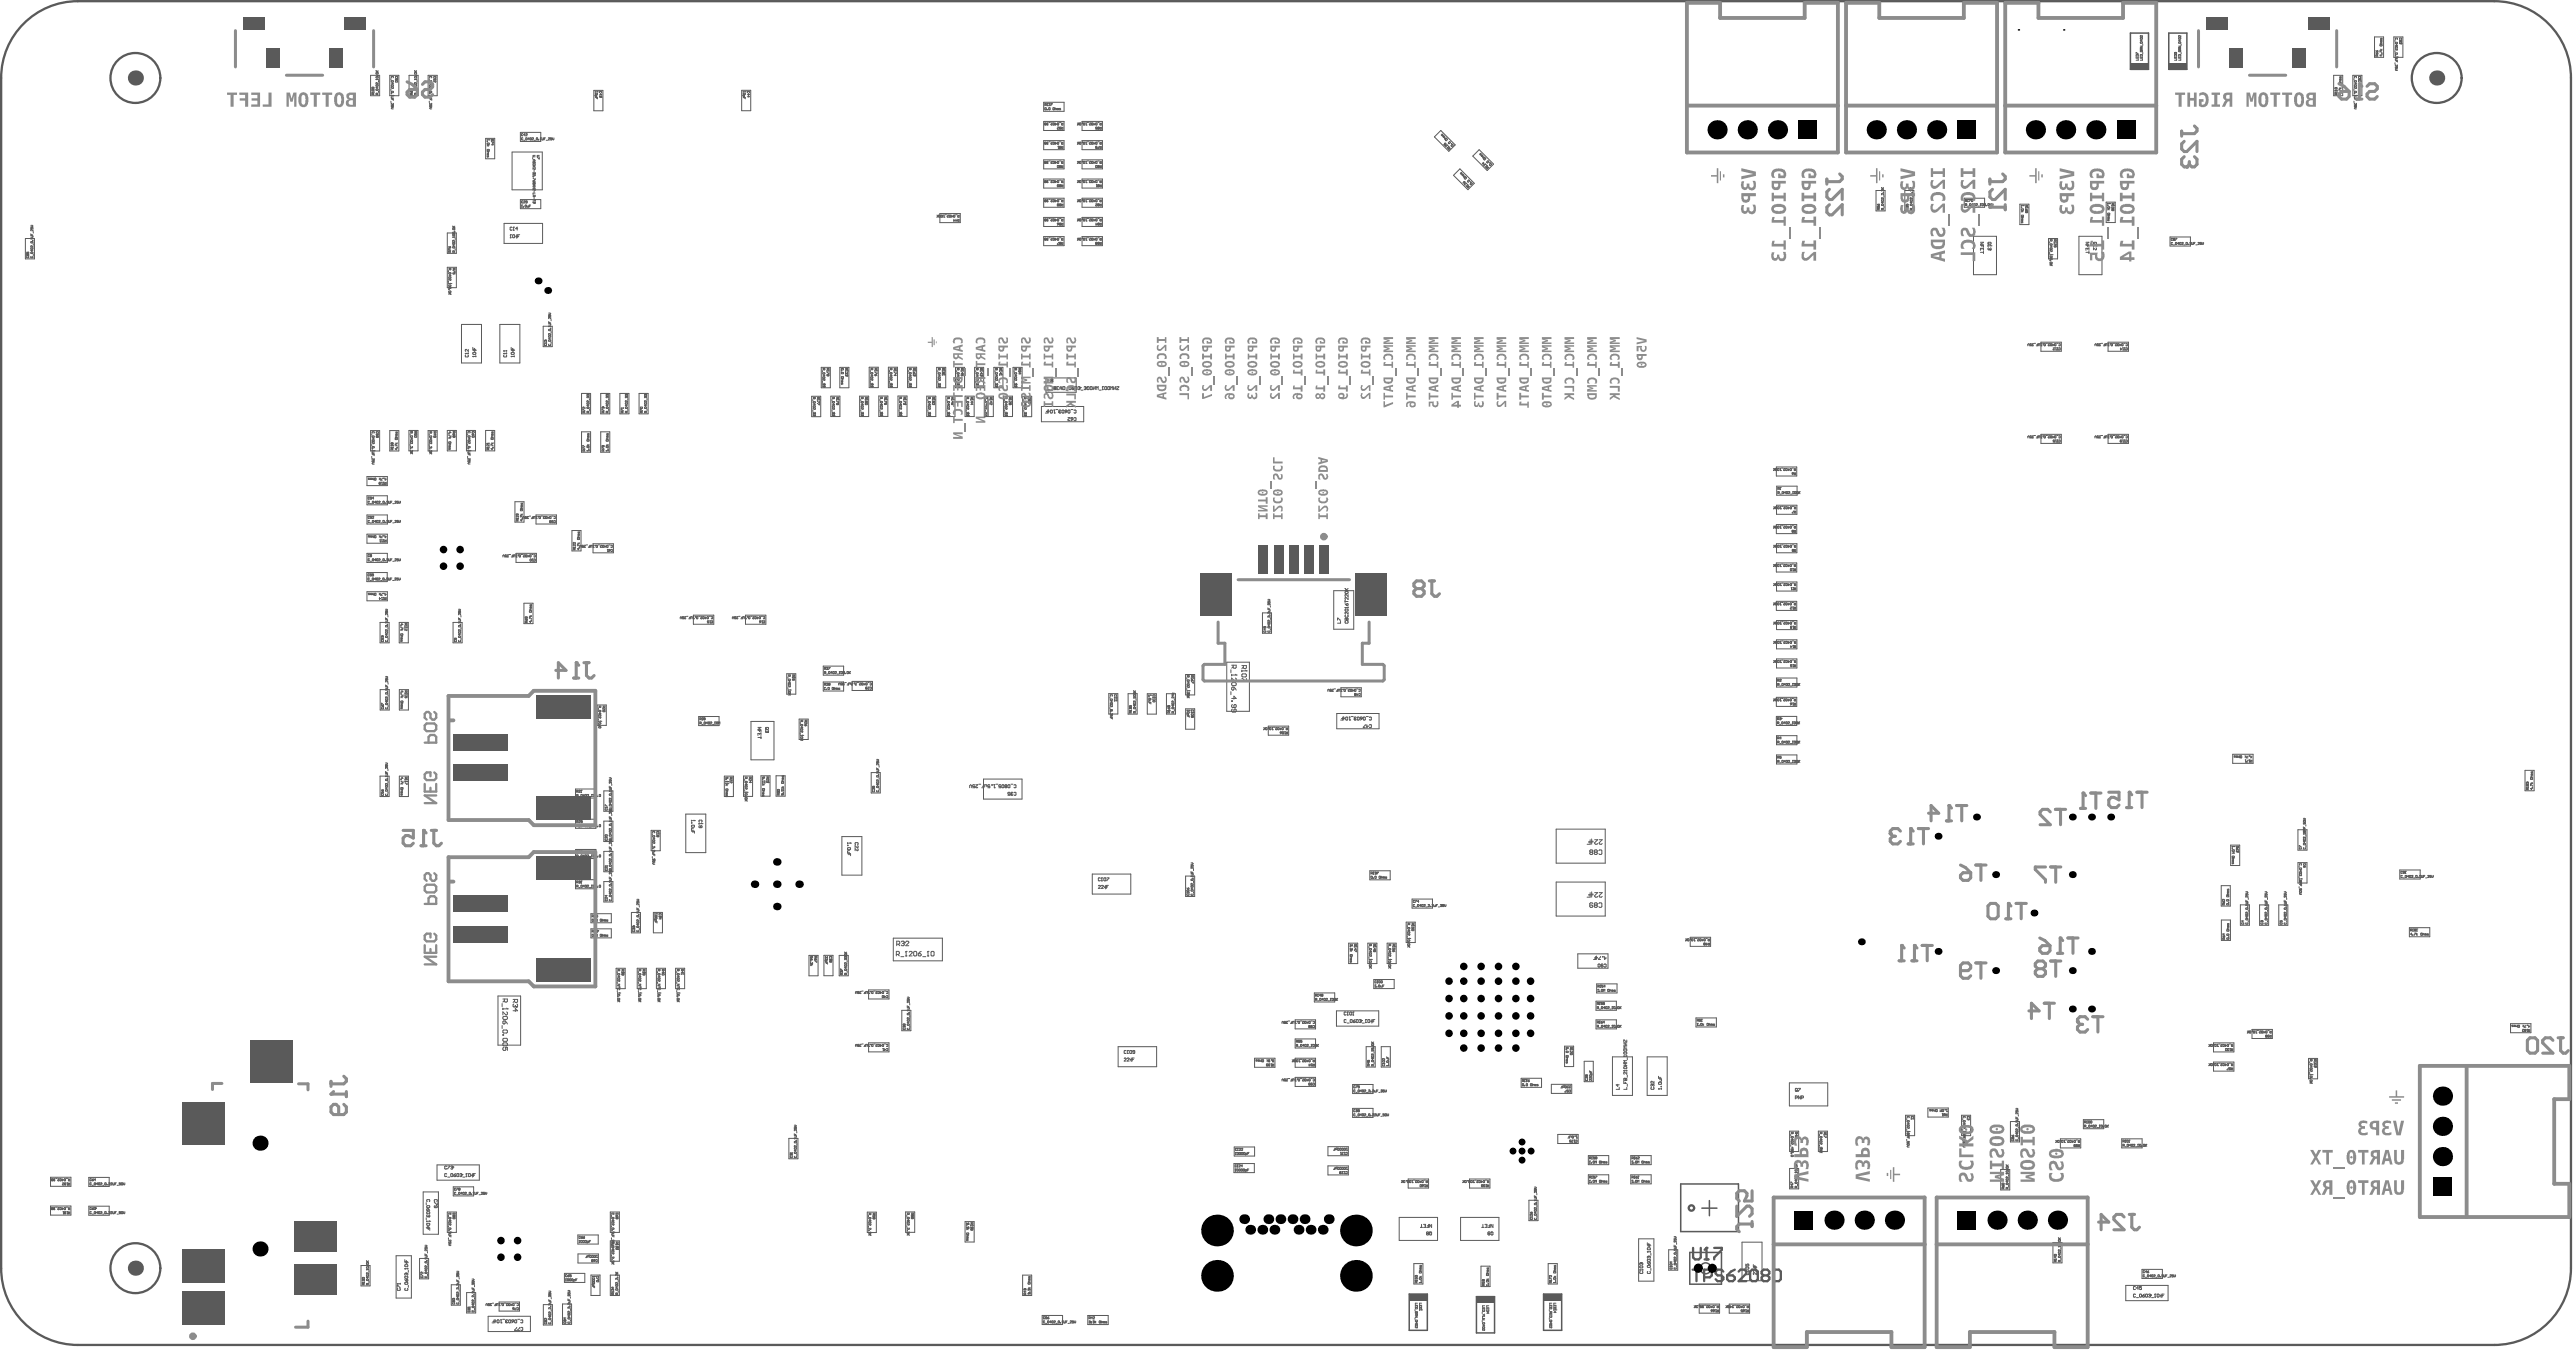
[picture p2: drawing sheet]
<svg xmlns="http://www.w3.org/2000/svg" width="284mm" height="149mm" viewBox="0 0 284 149" stroke-linecap="round" stroke-linejoin="round" font-family="sans-serif">
<g fill="none" stroke="#5a5a5a" stroke-width=".11">
<path d="M40.8 8.3h1v2.2h-1zM42.9 8.3h1v2.2h-1zM45.1 8.3h1v2.2h-1zM47.2 8.3h1v2.2h-1zM53.5 15.2h1v2.3h-1zM56.4 16.7h3.3v4.2h-3.3zM57.3 14.6h2.3v1h-2.3zM65.4 10h1v2.2h-1zM81.7 9.9h1v2.3h-1zM115 11.3h2.2v1h-2.2zM115 13.4h2.2v1h-2.2zM115 15.5h2.2v1h-2.2z"/>
<path d="M115 17.6h2.2v1h-2.2zM115 19.7h2.2v1h-2.2zM119.2 13.4h2.2v1h-2.2zM119.2 15.5h2.2v1h-2.2zM119.2 17.6h2.2v1h-2.2zM119.2 19.7h2.2v1h-2.2zM158.7 14.4l1.6 1.6-.7 .7-1.6-1.6zM160.8 18.6l1.6 1.6-.7 .7-1.6-1.6zM162.9 16.5l1.6 1.6-.7 .7-1.6-1.6zM257 8.3h1v2.2h-1zM259.2 8.3h1v2.2h-1zM261.6 4.1h.9v2.2h-.9z"/>
<path d="M263.7 4.1h1v2.2h-1zM2.8 26.3h1v2.2h-1zM49.3 25.7h1v2.2h-1zM49.3 29.4h1v2.3h-1zM50.8 35.7h2.2v4.3h-2.2zM55.1 35.7h2.2v4.3h-2.2zM55.5 24.6h4.3v2.2h-4.3zM57.3 22h2.3v1h-2.3zM59.8 35.9h1v2.3h-1zM103.5 23.5h2.3v1h-2.3zM115 21.8h2.2v1h-2.2zM115 23.9h2.2v1h-2.2z"/>
<path d="M115 26.1h2.2v1h-2.2zM119.2 21.8h2.2v1h-2.2zM119.2 23.9h2.2v1h-2.2zM119.2 26.1h2.2v1h-2.2zM206.6 21h1v2.2h-1zM209.8 21h1v2.2h-1zM216.4 21.8h2.2v1h-2.2zM217.4 26h2.5v4.2h-2.5zM222.5 22.5h1v2.2h-1zM224.8 37.7h2.3v1h-2.3zM225.6 26.3h1v2.2h-1zM229 26h2.5v4.2h-2.5z"/>
<path d="M232 22.3h1v2.2h-1zM232.2 37.7h2.2v1h-2.2zM239 26.1h2.3v1h-2.3zM40.4 52.5h2.3v1h-2.3zM40.4 54.6h2.3v1h-2.3zM40.4 56.7h2.3v1h-2.3zM40.4 58.8h2.3v1h-2.3zM40.8 47.4h1v2.3h-1zM42.9 47.4h1v2.3h-1zM45 47.4h1v2.2h-1zM47.2 47.4h1v2.3h-1zM49.3 47.4h1v2.2h-1z"/>
<path d="M51.4 47.4h1v2.2h-1zM53.5 47.4h1v2.2h-1zM56.7 55.2h1v2.3h-1zM59 56.7h2.3v1h-2.3zM63 58.4h1v2.3h-1zM64.1 47.6h1v2.2h-1zM64.1 43.3h1v2.3h-1zM65.3 59.9h2.3v1h-2.3zM66.2 47.6h1v2.2h-1zM66.2 43.3h1v2.3h-1zM68.3 43.3h1v2.3h-1zM70.4 43.3h1v2.3h-1z"/>
<path d="M89.4 43.6h1v2.3h-1zM90.5 40.5h1v2.2h-1zM91.5 43.6h1v2.3h-1zM92.5 40.5h1v2.2h-1zM94.7 43.6h1v2.3h-1zM95.7 40.4h1v2.3h-1zM96.8 43.6h1v2.3h-1zM97.9 40.4h1v2.3h-1zM98.9 43.6h1v2.3h-1zM100 40.4h1v2.3h-1zM102.1 43.6h1v2.3h-1zM103.2 40.5h1v2.2h-1z"/>
<path d="M104.2 43.6h1v2.3h-1zM105.2 40.5h1v2.2h-1zM106.3 43.6h1v2.3h-1zM107.4 40.5h.9v2.2h-.9zM108.4 43.6h1v2.3h-1zM109.5 40.5h1v2.2h-1zM110.5 43.6h1v2.3h-1zM111.6 40.5h1v2.2h-1zM112.6 43.6h1v2.3h-1zM114.7 44.8h4.7v1.6h-4.7zM115.2 41.6h3.3v1.6h-3.3zM195.7 51.4h2.2v1h-2.2z"/>
<path d="M195.7 57.8h2.2v1h-2.2zM195.7 59.9h2.2v1h-2.2zM195.7 55.6h2.2v1h-2.2zM195.7 53.5h2.2v1h-2.2zM224.8 47.8h2.3v1h-2.3zM232.2 47.8h2.2v1h-2.2zM40.4 63h2.3v1h-2.3zM40.4 60.9h2.3v1h-2.3zM40.4 65.2h2.3v1h-2.3zM41.9 68.5h1v2.3h-1zM41.9 75.9h1v2.3h-1zM44 68.5h1v2.3h-1z"/>
<path d="M44 75.9h1v2.3h-1zM49.9 68.5h1v2.3h-1zM56.8 60.9h2.3v1h-2.3zM57.7 66.4h1v2.3h-1zM65.8 77.6h1v2.3h-1zM76.4 67.7h2.2v1h-2.2zM77 78.9h2.2v1h-2.2zM82.1 67.7h2.3v1h-2.3zM82.7 79.4h2.6v4.3h-2.6zM86.7 74.2h1v2.2h-1zM88 79.2h1v2.2h-1zM90.7 73.3h2.2v1h-2.2z"/>
<path d="M90.7 75.1h2.2v1h-2.2zM93.9 75h2.2v1h-2.2zM122.1 76.4h1v2.2h-1zM124.3 76.4h1v2.2h-1zM126.4 76.4h1v2.2h-1zM128.5 76.4h1v2.2h-1zM130.6 74.3h1v2.2h-1zM130.6 78h1v2.3h-1zM135.1 72.9h2.5v5.4h-2.5zM139.1 67.5h1v2.2h-1zM139.7 80h2.2v1h-2.2zM146.9 65h2.2v4.3h-2.2z"/>
<path d="M147.2 78.6h4.7v1.6h-4.7zM147.7 75.7h2.2v1h-2.2zM195.7 62h2.2v1h-2.2zM195.7 66.2h2.2v1h-2.2zM195.7 76.8h2.2v1h-2.2zM195.7 78.9h2.2v1h-2.2zM195.7 64.1h2.2v1h-2.2zM195.7 68.3h2.2v1h-2.2zM195.7 70.5h2.2v.9h-2.2zM195.7 72.6h2.2v1h-2.2zM195.7 74.7h2.2v1h-2.2zM41.9 85.5h1v2.2h-1z"/>
<path d="M44 85.5h1v2.2h-1zM63.4 86.9h2.2v1h-2.2zM63.4 90.2h2.2v1h-2.2zM63.4 93.5h2.2v1h-2.2zM63.4 96.9h2.2v1h-2.2zM66.5 97.1h1v2.2h-1zM66.5 93.7h1v2.3h-1zM66.5 90.4h1v2.3h-1zM66.5 87.1h1v2.2h-1zM71.7 91.4h1v2.3h-1zM75.5 89.6h2.2v4.3h-2.2zM79.8 85.5h1v2.2h-1z"/>
<path d="M81.9 85.4h1v2.3h-1zM83.8 85.4h1v2.3h-1zM85.5 85.4h1v2.3h-1zM92.7 92.1h2.2v4.3h-2.2zM96 85.1h1v2.2h-1zM108.3 85.8h4.3v2.2h-4.3zM120.3 96.2h4.3v2.2h-4.3zM130.6 96.5h1v2.2h-1zM150.9 95.9h2.2v1h-2.2zM155.5 99h2.3v1h-2.3zM171.4 91.3h5.4v3.7h-5.4zM171.4 97.1h5.4v3.8h-5.4z"/>
<path d="M195.7 81h2.2v1h-2.2zM195.7 83.1h2.2v1h-2.2zM244.7 97.5h1v2.3h-1zM245.7 93.1h1v2.2h-1zM245.9 83.1h2.3v1h-2.3zM246.8 99.6h1v2.3h-1zM248.9 99.6h1v2.3h-1zM251 99.6h1v2.3h-1zM253.1 95h1v2.2h-1zM253.1 91.4h1v2.2h-1zM264.3 95.8h2.3v1h-2.3zM278.1 84.8h1v2.3h-1z"/>
<path d="M54.9 109.7h2.4v5.4h-2.4zM65.1 100.6h2.2v1h-2.2zM65.1 102.3h2.2v1h-2.2zM67.9 106.6h1v2.3h-1zM69.5 100.5h1v2.2h-1zM70.2 106.6h1v2.3h-1zM72 100.5h1v2.2h-1zM72.3 106.6h1v2.3h-1zM74.4 106.6h1v2.3h-1zM89.1 105.2h1v2.2h-1zM90.8 105.2h1v2.2h-1zM92.4 105.2h1v2.2h-1z"/>
<path d="M95.7 109h2.2v1h-2.2zM95.7 114.8h2.2v1h-2.2zM98.4 103.3h5.4v2.5h-5.4zM99.3 111.2h1v2.3h-1zM123.2 115.3h4.2v2.2h-4.2zM138.2 116.5h2.2v1h-2.2zM142.7 112.3h2.2v1h-2.2zM142.7 114.4h2.2v1h-2.2zM142.7 116.5h2.2v1h-2.2zM142.7 118.6h2.2v1h-2.2zM144.8 109.3h2.2v1h-2.2zM147.2 111.3h4.7v1.7h-4.7z"/>
<path d="M148.6 103.9h.9v2.2h-.9zM149 119.4h2.2v1h-2.2zM150.5 115.3h1v2.2h-1zM150.7 103.9h1v2.2h-1zM151.3 107.9h2.3v1h-2.3zM152.1 115.3h1v2.2h-1zM152.8 103.9h1v2.2h-1zM154.9 101.5h1v2.3h-1zM167.6 118.7h2.2v1h-2.2zM170.9 119.4h2.2v1h-2.2zM172.3 115.2h1v2.2h-1zM173.8 105h3.3v1.6h-3.3z"/>
<path d="M174.5 116.9h1v2.2h-1zM175.8 110.2h2.2v1h-2.2zM175.8 112.3h2.2v1h-2.2zM175.9 108.3h2.2v1h-2.2zM177.6 116.4h2.2v4.2h-2.2zM181.4 116.4h2.2v4.2h-2.2zM186.2 103.2h2.2v1h-2.2zM186.8 112.1h2.3v1h-2.3zM197.1 119.2h4.2v2.6h-4.2zM243.8 114.8h2.3v1h-2.3zM243.8 116.9h2.3v1h-2.3zM244.7 101.3h1v2.3h-1z"/>
<path d="M248.1 113.4h2.2v1h-2.2zM254.3 116.5h1v2.3h-1zM265.4 102.2h2.2v.9h-2.2zM276.5 112.7h2.3v1h-2.3zM5.6 129.6h2.2v1h-2.2zM5.6 132.8h2.2v1h-2.2zM9.8 129.6h2.2v1h-2.2zM9.8 132.8h2.2v1h-2.2zM39.8 139.3h1v2.3h-1zM43.6 138.3h1.7v4.6h-1.7zM46.2 138.6h1v2.2h-1zM46.6 131.2h1.7v4.7h-1.7z"/>
<path d="M48.1 128.3h4.7v1.7h-4.7zM49.3 133.5h1v2.2h-1zM49.9 130.7h2.3v1h-2.3zM63.6 136h2.3v1h-2.3zM63.7 138.1h2.2v1h-2.2zM67.2 133.5h1v2.2h-1zM67.2 136.6h1v2.3h-1zM86.9 125.3h1v2.3h-1zM95.5 133.5h1v2.2h-1zM99.8 133.4h1v2.3h-1zM106.3 134.5h1v2.3h-1zM135.9 128.1h2.3v1h-2.3z"/>
<path d="M135.9 126.3h2.3v1h-2.3zM146.3 126.3h2.2v1h-2.2zM146.3 128.4h2.2v1h-2.2zM149 122h2.2v1h-2.2zM154.1 134.1h4.2v2.5h-4.2zM155.1 129.8h2.3v1h-2.3zM155.7 139.1h1v2.3h-1zM160.9 134.1h4.2v2.5h-4.2zM161.9 129.8h2.2v1h-2.2zM163.1 139.4h1v2.3h-1zM168.4 132.2h1v2.2h-1zM170.5 139.1h1v2.3h-1z"/>
<path d="M171.6 124.9h2.2v1h-2.2zM175 127.2h2.2v1h-2.2zM175 129.4h2.2v1h-2.2zM179.6 127.2h2.3v1h-2.3zM179.6 129.4h2.3v1h-2.3zM180.5 136.4h1.7v4.7h-1.7zM183.8 137.6h1v2.3h-1zM191.9 136.8h2.2v4.2h-2.2zM197.1 128.7h1v2.2h-1zM197.1 124.6h1v2.2h-1zM200.3 124.6h1v2.2h-1zM209.9 122.8h1v2.3h-1z"/>
<path d="M212.4 122h2.2v1h-2.2zM216.1 122.8h1v2.3h-1zM220.4 128.8h1v2.2h-1zM221.4 123.5h1v2.2h-1zM226.1 136.8h1v2.3h-1zM226.9 125.4h2.3v1h-2.3zM229.5 123.3h2.2v1h-2.2zM233.7 125.4h2.3v1h-2.3zM235.9 139.8h2.3v1h-2.3zM49.7 141.5h1v2.2h-1zM51.4 142.3h1v2.3h-1zM53.8 144.9h4.6v1.7h-4.6z"/>
<path d="M55 143.4h2.2v1h-2.2zM59.8 143.7h1v2.2h-1zM62 143.6h1v2.2h-1zM62.2 140.2h2.2v1h-2.2zM65.1 140.4h1v2.2h-1zM67.2 140.4h1v2.3h-1zM112.6 140.4h1v2.3h-1zM114.8 144.8h2.2v1h-2.2zM119.8 144.9h2.3v1h-2.3zM187.2 143.6h2.2v1h-2.2zM190.5 143.6h2.2v1h-2.2zM234.2 141.5h4.6v1.7h-4.6z"/>
</g>
<path d="M234.7 3.6h2v4h-2zM238.9 3.6h2v4h-2zM185.1 130.4h6.4v5.2h-6.4zM186.1 137.9h3.5v3.5h-3.5zM187.5 133h1.6M188.3 132.2v1.7M155.2 142.5h2v4h-2zM162.6 142.8h2v4h-2zM170 142.5h2v4h-2z" fill="none" stroke="#5a5a5a" stroke-width=".17"/>
<g fill="#5a5a5a">
<path d="M234.7 7h2v.6h-2z" fill-rule="evenodd"/>
<path d="M238.9 7h2v.6h-2z" fill-rule="evenodd"/>
<path d="M170 142.5h2v.7h-2z" fill-rule="evenodd"/>
<path d="M155.2 142.5h2v.7h-2z" fill-rule="evenodd"/>
<path d="M162.6 142.8h2v.6h-2z" fill-rule="evenodd"/>
</g>
<g fill="none" stroke="#5a5a5a" stroke-width=".11">
<path d="M41 10.1h.1M41 10.1v.1M41 10.1h.2M41 9.8h.2v.2h-.2zM41.1 9.6v.1h-.1v-.1h.2v.2M41.1 10.4v-.1h-.1v.1h.2M41.2 10.3h-.1M41.2 10.1v.1M41.4 8.7h.1M41.4 8.7h.3M41.4 7.9h.3M41.4 8.7l.1 .1"/>
<path d="M41.4 7.8l.2 .1M41.5 9.8h.1l.1 .1-.2 .1zM41.5 9.3h.1l.1 .1-.2 .1zM41.5 8.4h.1l.1 .2h-.2zM41.5 8h.1l.1 .1-.2 .1zM41.5 9.6v.1l-.1-.1h.3M41.6 10.4v-.1h-.1l-.1 .1h.3M41.6 8.4h.1M41.7 9.1v.2l-.2-.2v.2M41.7 8.7v.1M41.7 10.3h-.1M41.7 7.8l-.2 .1"/>
<path d="M41.7 8.9v.1M41.7 10v.2M43.1 8.7v.1M43.1 9.8v.2M43.1 11.1v.2M43.1 10.9h.2v.2M43.1 9.2h.2l-.1-.1v.2M43.1 10.3h.1M43.1 10.5v.1M43.1 10.5h.2M43.1 8.6v-.2h.2v.2M43.1 8.9h.2v.1h-.2z"/>
<path d="M43.1 9.4h.2v.1h-.2zM43.1 10h.2v.2h-.2zM43.1 11.6v.2l.2-.1-.1-.1h.1v.2M43.2 10.9v.1M43.3 9.6v.1l-.2-.1v.1M43.3 11.4v.1l-.2-.1v.1M43.3 10.5h.1M43.3 11.8l-.2 .1 .2 .1M43.3 10.7h-.2v.1h.2M43.6 8.6v-.2l.2 .1-.1 .1M43.6 8.7v.1h.1v-.1h.1v.1M43.6 8.9h.1l.1 .1h-.2z"/>
<path d="M45.2 9.8v.2h.1v-.2h.1v.2M45.2 10l.1 .2M45.4 10.4v-.1h-.2v.1h.2M45.4 10v.1l-.1 .1zM45.4 10.3h.1M45.7 8.7h.1M45.7 8.7h.2M45.7 8.7v.1M45.7 7.9h.2M45.7 8.4h.2v.2h-.2zM45.7 8h.2v.1l-.2 .1zM45.7 9.3h.2v.1l-.2 .1z"/>
<path d="M45.7 9.8h.2v.1l-.2 .1zM45.8 9.6v.1l-.1-.1h.2M45.8 10.4v-.1h-.1v.1h.2M45.9 8.3h.1M45.9 8.7v.1M45.9 9.1v.2l-.2-.2v.2M45.9 10.3h-.1M45.9 7.8l-.1 .1-.1-.1 .1 .1M45.9 8.9v.1M45.9 10v.2M47.3 8.7v.1M47.3 9.8v.2"/>
<path d="M47.3 11.1v.2M47.3 9.2h.3l-.2-.1v.2M47.3 10.3h.1M47.3 10.5h.3M47.3 10.9h.3v.2M47.3 10.5v.1M47.4 8.6v-.2l.2 .1-.1 .1M47.4 8.9h.1l.1 .1h-.2zM47.4 9.4h.1l.1 .1h-.2zM47.4 10h.1l.1 .2h-.2zM47.4 11.6v.2l.1-.1-.1-.1h.2v.2M47.4 10.9v.1"/>
<path d="M47.5 9.6v.1l-.2-.1v.1M47.5 11.4v.1l-.2-.1v.1M47.5 10.5h.1M47.6 10.5h.1M47.6 10.7h-.3l.1 .1h.2M47.6 11.8l-.3 .1 .3 .1M47.8 8.6v-.2l.2 .1v.1M47.8 8.7v.1h.2v-.1h-.1v.1M48 8.9v.1l-.2-.1v.1M53.7 15.6h.1M53.7 15.4h.1M53.7 17.1v.2l.1-.2v.2"/>
<path d="M53.7 15.4h.2M53.7 16h.2M53.7 16.1v-.1l.1 .1M53.7 16.7h.2M53.7 16.9h.1v.1M53.7 17h.1M53.7 15.7h.2v.2h-.2zM53.7 16.4h.2v.2h-.2zM53.8 16.7v.1h-.1M53.8 17v.1h-.1M53.9 15.4h.1M54.1 15.4h.3l-.1 .1h-.1v-.1"/>
<path d="M54.1 15.6l.2 .1 .1-.1M54.1 15.9h.3l-.2-.1v.2M54.2 15.4l-.1 .1M57.6 14.8h-.2l.1 .2 .1-.1M57.6 15.2h-.2l.1 .2h.1M57.7 15.4h.1M57.8 14.8h-.1l.1-.1v.3M57.9 14.8h.2l-.2 .2h.2M57.9 15.2h.2l-.1 .2h-.1zM58.3 15.3h-.2l.2-.1v.2M58.4 15.2h.1v.2h-.1zM58.6 15.2h.2l-.2 .2h.2"/>
<path d="M58.7 17.3v.2M58.7 19.9h.1v.1zM58.7 18h.2v.2h-.1zM58.7 19.4h.1M58.7 17.6l.2 .1h-.2M58.7 19.6l.2 .2v-.2M58.7 18.3h.2M58.8 17.8l-.1 .1 .1 .1 .1-.2v.2M58.8 19l-.1 .1h.1M58.8 18.3l.1 .1M58.8 17.6v.1M58.8 18.7v.2"/>
<path d="M58.8 19.1h.1M58.8 18.3l-.1 .1M58.8 19.9l.1 .1M58.8 15.4h.2M58.9 19.1h.1M58.9 18.5v.2l-.2-.2v.2M58.9 19.2v.2l-.2-.2v.2M58.9 19v.1M58.9 17.1l-.2 .1 .1 .1h.1M59.1 15.2h.1v.2h-.1zM59.2 17.3l.2 .2v-.2M59.3 15.4h.1"/>
<path d="M59.4 17.1l-.2 .1v.1h.2M59.5 15.4h.1M59.5 15.2h.1M59.5 15.2v.2M59.7 15.2v.2h.1v-.2M59.9 15.3h.1M60.1 15.2h-.2v.2M60.2 15.4h.1M60.4 15.2h.1l-.1 .2h.1M60.8 15.2h-.2v.1h.2l-.1 .1h-.1M60.9 15.2v.2l.1-.2M65.5 10.5h.2v.1l-.1 .1v-.2"/>
<path d="M65.6 10.1v.1M65.6 10.1h.2M65.6 10.7h.2v.2M65.6 10.3h.2v.1h-.2zM65.7 10.7v.1M65.8 10.1h.1M66 10.4h.3l-.1-.1v.2M66.1 10.2v-.1h.2l-.1 .1M66.1 10.5l-.1 .2h.2M66.2 10.6v.1M66.2 10.7h.1M66.2 10.5l.1 .2h-.1"/>
<path d="M81.8 10.5h.2v.1l-.1 .1v-.2M81.9 10.1h.2M81.9 10.7h.2v.2M81.9 10.1h.1M81.9 10.3h.2v.1h-.2zM82 10.7v.1M82.1 10.1h.1M82.3 10.4h.3l-.2-.1v.2M82.3 10.7h.3l-.2-.2v.2M82.4 10.2v-.1h.1v.1M115.1 15.8h.1M115.1 13.7h.1"/>
<path d="M115.1 17.9h.1M115.1 13.7v.1l.1-.1M115.1 15.8v.1l.1-.1M115.1 17.9v.1h.1M115.1 11.6h.1v-.2h-.1v.2M115.1 20h.1M115.1 11.9h.1v.2h-.1zM115.2 11.6h.1M115.2 13.6l-.1-.1v.2M115.2 15.7h-.1v.1M115.2 17.8h-.1v.1M115.2 19.9h-.1v.1"/>
<path d="M115.3 15.8h.1M115.3 13.7h.1M115.3 17.9h.1M115.3 17.9v.1h.2M115.3 13.7v.1l.2-.1M115.3 15.8v.1l.2-.1M115.3 12.1h.1M115.3 11.6h.1M115.3 20h.1M115.4 11.4h.1M115.4 11.4h-.1M115.4 11.4v.2"/>
<path d="M115.5 13.6l-.2-.1v.2M115.5 15.7h-.2v.1M115.5 17.8h-.2v.1M115.5 19.9h-.2v.1M115.5 11.4h.2l-.2 .2h.2M115.5 15.6h.2M115.5 19.8h.2M115.5 17.7h.2M115.5 13.5h.2M115.6 11.9h.1l-.1 .2h-.1zM115.7 11.4h.2l-.2 .2M115.8 19.9h.1l-.1 .2h.1"/>
<path d="M115.8 15.7h.1l-.1 .1h.1M115.8 17.8h.1l-.1 .2h.1M115.8 13.5h.1l-.1 .2h.1M116 15.7h.2l-.1 .2-.1-.1zM116 17.8h.2l-.1 .2h-.1zM116 13.6h.2l-.1 .2-.1-.1zM116 19.9h.2l-.1 .2h-.1zM116 11.9h.1v.2h-.1zM116.2 12l.1-.1 .1 .2M116.2 11.9v.2M116.3 19.9v.2l.1-.1h-.2M116.3 13.5v.3l.1-.1h-.2"/>
<path d="M116.3 15.7v.2l.1-.1h-.2M116.3 17.8v.2l.1-.1h-.2M116.5 15.7h.1v.2l-.1-.1zM116.5 13.6h.1v.2l-.1-.1zM116.5 14h.1l-.1 .2h.1M116.5 17.8h.1v.2h-.1zM116.5 19.9h.1v.2h-.1zM116.5 18.2l.1 .1v.2l-.1-.1zM116.5 12h.1v.1M116.5 12l-.1-.1v.2M116.5 12v.1M116.5 16.1h.1"/>
<path d="M116.6 16.3h.1M116.6 16.1v.2M116.7 15.6h.1M116.7 19.8h.1M116.7 17.7h.1M116.7 13.5h.1M116.8 11.9h-.1l.1 .2h-.1M116.8 14h-.1v.2h.1v-.1h-.1M116.8 16.1h-.1v.2h.1v-.1h-.1M116.8 18.3h-.1v.1l.1 .1v-.2h-.1M116.9 18.2l.1 .1M116.9 16.1l.1 .1"/>
<path d="M116.9 14l.1 .1M116.9 19.9l.1 .1M116.9 15.7h.1M116.9 13.5l.1 .1M116.9 17.8h.1M117.1 13.5v.3h-.1l-.1-.1 .2-.1M117.1 14v.2h-.2l.1-.1h.1M117.1 15.7v.2h-.1l-.1-.1 .2-.1M117.1 16.1v.2h-.2l.1-.1h.1M117.1 17.8v.2h-.1l-.1-.1 .2-.1M117.1 18.2v.3l-.2-.1 .1-.1h.1M117.1 19.9v.2h-.1l-.1-.1h.2"/>
<path d="M118.7 19.9l.1 .1M118.7 15.7l.1 .1M118.7 13.5l.1 .2M118.7 17.8l.1 .1M118.8 17.8l-.1 .2M118.8 20l-.1 .1M118.8 13.5v.3M118.8 15.7v.2M118.8 17.8v.2M118.8 19.9v.2M118.8 15.7l-.1 .2M118.8 13.6l-.1 .2"/>
<path d="M118.9 19.9h.2l-.1 .2h-.1zM118.9 15.7h.2l-.1 .2-.1-.1zM118.9 13.6h.2l-.1 .2-.1-.1zM118.9 17.8h.2l-.1 .2h-.1zM119.2 19.9h.1M119.2 15.7h.1M119.2 13.5h.1M119.3 17.8h.1M119.3 19.9h.2l-.1 .2h-.1zM119.3 15.7h.2l-.1 .2-.1-.1zM119.3 17.8h.2l-.1 .2h-.1zM119.3 13.6h.2l-.1 .2-.1-.1z"/>
<path d="M119.6 19.9h.1M119.6 15.7h.1M119.6 13.5h.1M119.6 17.8h.1M119.6 15.9h.1M119.6 13.8h.1M119.6 18h.1M119.6 13.5v.3M119.6 15.7v.2M119.6 17.8v.2M119.6 19.9v.2M119.7 18h-.1"/>
<path d="M119.7 15.8l-.1 .1M119.7 13.7l-.1 .1M119.8 15.6h.1M119.8 19.8h.1M119.8 17.7h.1M119.8 13.5h.1M120 19.9h.1l-.1 .1v.1h.1M120 15.7h.1l-.1 .1v.1l.1-.1M120 13.5h.1l-.1 .2v.1l.1-.1M120 17.8h.1l-.1 .1v.1h.1M120.2 17.8h.2l-.1 .2h-.1zM120.2 13.6h.2l-.1 .2-.1-.1z"/>
<path d="M120.2 15.7h.2l-.1 .2-.1-.1zM120.2 19.9h.2l-.1 .2h-.1zM120.5 19.9v.2l.1-.1h-.1M120.5 17.8v.2l.1-.1h-.1M120.5 15.7v.2l.1-.1h-.1M120.5 13.5v.3l.1-.1h-.1M120.7 15.7h.1v.2l-.1-.1zM120.7 19.9h.1v.2h-.1zM120.7 17.8h.1v.2h-.1zM120.7 13.6h.1v.2l-.1-.1zM120.7 18.2l.1 .1v.2l-.1-.1zM120.8 16.1h-.1v.2h.1v-.1h-.1"/>
<path d="M120.8 14h-.1v.2l.1-.1v.1h-.1M120.9 15.6h.2M120.9 19.8h.2M120.9 17.7h.2M120.9 13.5h.2M121 18.3v-.1l.1 .1h-.1M121 18.3v.2l.1-.1-.1-.1M121 14.1v.1h.1l-.1-.1M121 14.1v-.1h.1l-.1 .1M121 18.3h.1M121 14.1h.1M121.1 16.1l-.2 .2h.2"/>
<path d="M121.2 18.2v.1M121.2 16.1v.1M121.2 14v.1M121.2 19.9v.1M121.2 15.7h.1M121.2 13.5v.1M121.2 17.8h.1M121.3 16.1v.2h-.1v-.1h.1M121.3 18.2v.3l-.1-.1v-.1h.1M121.3 17.8v.2h-.1v-.2h.1M121.3 14v.2h-.1v-.1h.1M121.3 13.5v.3h-.1v-.1l.1-.1"/>
<path d="M121.3 15.7v.2h-.1v-.1l.1-.1M121.3 19.9v.2h-.1v-.1h.1M158.7 14.9h.1v-.1l.2 .1M159 14.9l-.1 .1 .1 .1M159.1 15l-.1 .1M159.2 15.1l-.1 .1 .1 .1M159.2 15.4l.1-.1h.1l-.1 .2zM159.3 15.9l-.1-.1-.1 .1h.1l-.1 .1-.1-.1M159.3 15.2l-.2 .2M159.4 15.9l.1 .1h-.3v.1h.1M159.4 16.3h.1M159.5 16.1h.1"/>
<path d="M159.6 16.1l-.2 .2M159.6 15.6l.2 .1-.2 .1-.1-.1zM159.7 16.2v.1M159.8 16.3l-.2 .2-.1-.2h.1l.1 .1M159.9 15.8h.1M159.9 15.9l.2 .1-.2 .1-.1-.1zM160.8 19.1l.1 .1v-.2l.2 .1M161.1 19.1l-.1 .1 .1 .1M161.2 19.2l-.1 .1M161.2 19.3l-.1 .1v-.1M161.3 20h.1l-.1 .2zM161.3 19.3l-.1 .1 .1 .1"/>
<path d="M161.4 19.4l-.2 .2M161.4 19.5l.1 .1-.1 .1-.1-.1zM161.8 19.8l.1 .1-.2 .1-.1-.1zM163 17l.1 .1-.1-.2 .2 .1M163.2 17v.1v.1M163.3 17.1l-.1 .1M163.4 17.1l-.2 .1M163.4 17.2l-.1 .1 .1 .1M163.4 17.9l-.1 .1h.1l-.1-.1M163.5 17.3l-.1 .2M163.5 17.4l.2 .1-.2 .1-.1-.1zM163.6 18l.1 .1h-.2l-.1 .1 .1 .1"/>
<path d="M163.6 18.4h.1M163.8 18.3v-.1l-.2 .2M163.9 17.7l.1 .1-.2 .1v-.1zM163.9 18.3v.1M164 18.4l-.2 .2-.1-.1 .1-.1 .1 .1M164.1 17.9h.1M164.2 18l.1 .1-.2 .1v-.1zM235.3 6h.2v.2h-.2zM235.3 6.2v.2h.2v-.2M235.3 5.9v-.1l.2 .1M235.4 6.3v.1M235.5 6.5v.1h-.2"/>
<path d="M235.8 6.2v.2h.2v-.2M235.8 5.1h.2l-.2 .1h.2M235.8 5.5v.2h.2l-.1-.2v.1M235.8 6h.1l.1 .2h-.2zM235.8 4.1h.1l.1 .2h-.2zM235.8 4.6h.1l.1 .1-.2 .1zM235.9 4.4v.1l-.1-.1h.2M235.9 6.3v.1M235.9 5.5v-.2h-.1v.2h.2M236 6.5v.1h-.2M236 3.9v.2l-.2-.2v.1v.1M236 5.3l-.1 .1"/>
<path d="M236 4.8v.2M236 5.8v.1M239.5 6.2v.2h.3v-.2M239.5 6h.2l.1 .2h-.3zM239.6 5.8h.1M239.6 5.8h-.1l.1 .1M239.6 5.8h.2l-.1 .1M239.6 5.8v.1M239.6 6.3v.1M239.8 6.5v.1h-.3M240 6.2v.2h.2v-.2M240 6h.2v.2h-.2z"/>
<path d="M240 5.1h.2l-.2 .1h.2M240 4.6h.2v.1l-.2 .1zM240 4.2l.2-.1v.2h-.2zM240 5.5v.2h.2v-.2l-.1 .1M240.1 4.4v.1l-.1-.1h.2M240.1 6.3v.1M240.1 5.5v-.2h-.1v.2h.2M240.2 6.5v.1h-.2M240.2 3.9v.2l-.1-.2-.1 .1v.1M240.2 5.3l-.1 .1M240.2 4.8v.2M240.2 5.8v.1"/>
<path d="M257.2 10.1h.1M257.2 10h.1M257.2 10.1h.2M257.2 10h.2M257.2 10.1v.1M257.2 9.6h.2v.2h-.2zM257.3 10.4v-.1h-.1v.1h.2M257.4 10.3h-.1M257.4 9.9v.1M257.4 10.1v.1M257.6 10v-.2l.3 .2M257.6 9.8h.3"/>
<path d="M257.6 9.1h.3M257.7 9.1h.1l.1 .2h-.2zM257.7 8.4l.1 .2v-.2l.1 .2M257.7 9.6l.1 .2 .1-.2M257.8 8.7l-.1 .1h.2M257.8 8.7h.1M257.8 10.3v.1l-.2-.1h.3M257.8 10.1h.1M257.9 8.9h-.2l.1 .2M257.9 8.7h-.1M259.3 8.7v.1M259.3 9.8v.2"/>
<path d="M259.3 11.1v.2M259.3 9.2h.3l-.2-.1v.2M259.3 10.3h.1M259.3 10.5h.3M259.3 10.9h.3v.2M259.3 10.5v.1M259.4 8.6v-.2h.1v.2M259.4 8.9h.1l.1 .1h-.2zM259.4 9.4h.1l.1 .1h-.2zM259.4 10h.1l.1 .2h-.2zM259.4 11.6v.2l.1-.1-.1-.1h.2v.2M259.4 10.9v.1"/>
<path d="M259.5 9.6v.1l-.2-.1v.1M259.5 11.4v.1l-.2-.1v.1M259.5 10.5h.1M259.6 10.5h.1M259.6 10.7h-.3l.1 .1h.2M259.6 11.8l-.3 .1 .3 .1M259.8 8.9v.1M259.8 8.9h.2M259.8 8.6v-.2h.2v.2M259.8 8.7v.1h.1v-.1h.1v.1M260 8.9h.1M261.7 5.8l.1 .2"/>
<path d="M261.7 5.6l.1 .1M261.8 5.8l.1 .1-.1 .1zM261.8 6.2v-.1l-.1-.1v.2h.2M261.8 5.6l.1 .1h-.1zM261.9 6l-.1 .1M262.2 5.8v-.2l.2 .2M262.2 5.5h.2M262.2 4.8h.2M262.2 4.9h.1l.1 .1-.2 .1zM262.2 4.2v.1l.1-.1 .1 .2M262.2 5.4l.1 .1 .1-.1M262.3 4.5l-.1 .1h.2"/>
<path d="M262.3 6v.2l-.1-.1h.2M262.3 4.5h.1M262.3 6h.1M262.4 4.7h-.2l.1 .1M262.4 4.4h-.1v.1M263.8 4.4v.2M263.8 5.6v.1M263.8 6.9v.2M263.8 6.1h.1M263.8 6.7h.3v.1M263.8 6.2v.1M263.8 5h.3l-.1-.1v.1"/>
<path d="M263.8 6.3h.3M263.9 4.7h.1l.1 .1h-.2zM263.9 5.1h.1l.1 .1-.2 .1zM263.9 5.8h.1l.1 .1-.2 .1zM263.9 4.3v-.1h.1v.1M263.9 7.4v.1h.1v-.1h.1v.1M264 6.7v.1M264 5.4v.1l-.2-.1v.1M264 7.1v.2l-.2-.2v.2M264 6.2l.1 .1M264.1 6.3h.1M264.1 6.4l-.3 .1 .1 .1h.2"/>
<path d="M264.1 7.6l-.3 .1 .3 .1M264.3 4.4v.2h.2v-.1h-.1v.1M264.3 4.3v-.1h.2v.1M264.3 4.7v.1h.1M264.4 4.7v.1M264.4 4.8h.1M264.5 4.8h.1M264.5 4.7v.1M2.9 27.8v.1h.2l-.1-.1h.1v.1M3 28.2v.2l.2-.1-.1-.1M3.1 28h-.2l.1 .2 .1-.1M3.1 28h.1l-.1 .2v-.1"/>
<path d="M3.1 28v.1M3.4 26.3h.1M3.4 25v.2h.1v-.2l.1 .1v.1M3.4 25.7v.2h.2M3.4 26h.2v.1h-.2M3.4 26.3h.2M3.4 24.8l.2 .1-.2 .1M3.4 27.3h.2v.1l-.2 .1zM3.4 26.6h.2v.1l-.2 .1zM3.4 28.2v.2h.2v-.2M3.4 27.8h.2v.1h-.2zM3.5 27.5v.2l-.1-.1h.2"/>
<path d="M3.5 25.8v.1M3.6 26.5h.1M3.6 25.3v.1l-.1-.1h-.1v.1M3.6 27.1v.1l-.2-.1v.1M3.6 26.2v.1M3.7 25.5v.2M3.7 26.8v.2M3.7 28v.2M49.4 29.8v.1M49.4 31v.1M49.4 27.5v-.1l.2 .1M49.4 27.2l.1 .1"/>
<path d="M49.4 29.6h.3l-.1 .1h-.1v-.1M49.4 30.4h.3l-.1-.1v.1M49.4 31.2v.1M49.4 31.8h.1M49.4 31.2h.3M49.4 32.3h.3M49.5 30h.1l.1 .1-.2 .1zM49.5 30.5h.1l.1 .1h-.2zM49.5 31.4h.1l.1 .1h-.2zM49.5 31.6h.1l.1 .1-.2 .1zM49.5 32h.1l.1 .2h-.2zM49.5 29.6l-.1 .1"/>
<path d="M49.5 32.3l.2 .1M49.6 32.3l-.2 .1M49.6 27.2v.1h-.1zM49.6 27.8v-.1l-.2-.1v.2h.2M49.6 30.7v.2l-.2-.2v.2M49.6 31.2h.1M49.6 27.6v.1M49.7 31.2h.1M49.9 26.1h.1M49.9 26.1h.2M49.9 25.1h.2M49.9 24.9l.1 .2"/>
<path d="M49.9 29.6h.2v.1h-.1v-.1M49.9 29.8l.2 .1v-.1M49.9 25.1h.2v.2h-.2zM49.9 25.6h.2v.1h-.2zM49.9 25.8h.2v.1l-.2 .1zM49.9 26.7h.2v.1h-.2zM49.9 27.2h.2v.1h-.2zM49.9 30v.2l.1-.1v-.1h.1v.2M50 29.6l-.1 .1M50 26.9v.2l-.1-.1h.2M50 27.8v-.1l-.1-.1v.2h.2M50.1 25.4h.1"/>
<path d="M50.1 26.5v.1l-.2-.1v.1M50.1 27.6l-.1 .1M50.1 26.1h.1M50.1 24.9l-.1 .1M50.1 26.2v.2M50.1 27.4v.1M51.2 38.9h.1M51.2 38.9h.4M51.2 38.9l.1 .1M51.3 39.1v.2h.2v-.2M51.6 38.5v.2l-.3-.2v.2M51.6 38.9v.1"/>
<path d="M52.1 39.2h.1M52.1 38.2v.3h.3M52.1 38.9l.3-.1v.2h-.3zM52.1 39.2h.3M52.1 39.2v.1M52.1 38.6h.4M52.2 38.4v.1M52.2 38.6v.1M52.3 38.6v.1M52.4 39.2v.1M55.5 38.9h.1M55.5 38.6h.1"/>
<path d="M55.5 38.9h.3M55.5 38.9v.1M55.5 38.6h.3M55.5 38.6v.1M55.5 39.1v.2h.3v-.2M55.8 38.6v.1M55.8 38.9v.1M56.2 26.2h.1M56.2 25.8h.1M56.2 25.8v.4M56.2 25.8v.1M56.3 39.2h.1"/>
<path d="M56.3 38.2v.3h.3M56.3 39.2h.3M56.3 38.9l.3-.1v.2h-.2zM56.3 38.6h.4M56.3 39.2l.1 .1M56.4 25.1h-.2v.2h.2M56.5 38.4v.1M56.5 38.6v.1M56.5 25.8l.2 .1-.1 .3-.1-.1zM56.5 25.3h.1M56.6 25h.1M56.6 25v.3"/>
<path d="M56.6 25l-.1 .1M56.6 39.2v.1M56.8 26h.1M56.8 26.1h.1M56.9 25.8v.4M57 25.2h-.2l.2-.2v.3M57 26h.1M57.2 25.8h-.2v.4M57.4 22.8h.1M57.5 22.6h.1M57.5 22.6v.2M57.5 22.6h-.1"/>
<path d="M57.6 22.2h-.2l.1 .2 .1-.1M57.6 22.8h.1M57.7 22.2h.1l-.1 .2h.1M57.8 22.6h.2l-.1 .2h-.1zM58.1 22.2h-.2v-.1l.2 .1v.1h-.2M58.1 22.7v.1h.1v-.1M58.3 22.7h.1M58.5 22.6h-.2v.2M58.7 20.6h.2M58.7 20.3h.2M58.7 21.5h.2v.2l-.1-.1v-.1M58.7 20.7h.2"/>
<path d="M58.7 22h.2M58.8 22.2l-.1 .1h.1M58.8 20.3l.1 .2-.1-.1-.1 .1M58.8 21.6l-.1 .1M58.8 20.1h-.1l.1 .2v-.1M58.8 20.1h.1v.2l-.1-.1M58.8 20.1v.1M58.8 20.6v.1M58.8 21v.2M58.8 21.7v.2M58.8 22.3h.1M58.8 22.3l.1 .1"/>
<path d="M58.9 22.4h.1M58.9 22.2v.1v.1M58.9 20.8v.2l-.1-.2-.1 .2M58.9 21.3h-.2v.1M58.9 22v.1M60 37.8h.1M60 37.8h.2M60 37.9v.1h.2v-.1M60.1 37.5h.1M60.1 37.5h-.1v.1M60.1 37.5h.1v.1M60.2 37.7v.1"/>
<path d="M60.4 35.9h.1M60.4 35.9l.1 .1M60.4 34.7v.2h.1v-.2h.2l-.1 .2M60.4 35.4v.2h.3M60.4 36.3h.2l.1 .1h-.2zM60.4 35.6l.3 .1-.1 .1h-.2M60.4 35.9h.3M60.4 34.5l.3 .1h-.3M60.5 37.4h.1l.1 .1-.2 .1zM60.5 37.9v.1h.1v-.1M60.5 37h.1l.1 .1h-.2zM60.5 35.5v.1"/>
<path d="M60.5 37.2v.1l-.1-.1h.3M60.6 36.1h.1M60.7 34.9v.2l-.2-.2-.1 .1 .1 .1M60.7 36.7v.2l-.2-.2-.1 .1 .1 .1M60.7 35.9v.1M60.7 35.2v.1M60.7 36.5v.1M60.7 37.7v.1M103.2 23.7l.1 .1M103.4 23.8l-.2 .1M103.4 23.7v.2M103.5 23.7h.1v.2h-.2z"/>
<path d="M103.7 23.7h.1v.2h-.1zM103.9 23.7h.1M104 23.9h.1M104 23.7v.2M104.1 23.6h.2M104.3 23.7h.2l-.2 .1 .1 .1h.1M104.6 23.7h.1v.2h-.1zM104.8 23.7v.2l.1-.1h-.1M105.1 24.1v.3l.1-.1h-.2M105.1 23.7h.1l-.1 .2h-.1zM105.3 23.6h.1M105.3 24.1v.3l.1-.1h-.1"/>
<path d="M105.5 23.7l.1 .1M105.5 24.1l.1 .1M105.6 23.7v.2h-.1v-.1h.1M105.6 24.1v.3l-.1-.1v-.1h.1M115.1 26.4h.1M115.1 24.3h.1M115.1 22.1h.1M115.1 22.1v.1h.1M115.1 26.4v.1l.1-.1M115.1 20v.1h.1M115.1 24.2h.1M115.1 24.2v.1"/>
<path d="M115.1 26.3v.1M115.1 26.3h.1M115.2 26.3l-.1-.1v.1M115.2 22h-.1v.1M115.2 24.1h-.1v.1M115.3 26.4h.1M115.3 24.3h.1M115.3 22.1h.1M115.3 22.1v.1h.2M115.3 26.4v.1l.2-.1M115.3 24.3h.2M115.3 20v.1h.2"/>
<path d="M115.3 24.2h.1M115.3 26.3h.1M115.3 26.3v.1M115.3 24.2v.1M115.5 22h-.2v.1M115.5 24.1h-.2v.1M115.5 26.3l-.2-.1v.1M115.5 26.2h.2M115.5 24.1h.2M115.5 22h.2M115.8 24.1h.1l-.1 .2h.1M115.8 26.2h.1l-.1 .2h.1"/>
<path d="M115.8 22h.1l-.1 .1v.1h.1M116 26.3h.2l-.1 .2-.1-.1zM116 22h.2l-.1 .2h-.1zM116 24.1h.2l-.1 .2h-.1zM116.3 24.1v.2l.1-.1h-.2M116.3 22v.2l.1-.1h-.2M116.3 26.2v.3l.1-.2h-.2M116.5 26.3h.1v.2l-.1-.1zM116.5 22h.1v.2h-.1zM116.5 24.1h.1v.2h-.1zM116.5 24.6l.1 .1-.1-.1zM116.5 22.6v-.2l.1 .1v.1"/>
<path d="M116.5 22.6v.1l.1-.1M116.5 22.6h.1M116.6 20.4h-.1v.1l.1 .1v-.1h-.1M116.6 26.7l-.1 .2h.1M116.6 24.7l-.1 .1M116.7 26.2h.1M116.7 24.1h.1M116.7 22h.1M116.7 22.6v-.2l.1 .1v.1M116.7 20.5v.1l.1-.1M116.7 26.8v-.1h.1v.1M116.7 20.5v-.2l.1 .1v.1"/>
<path d="M116.7 24.7v-.1h.1v.1M116.7 24.7v.1h.1v-.1M116.7 26.8v.1h.1v-.1M116.7 22.6v.1l.1-.1M116.7 26.8h.1M116.7 22.6h.1M116.7 20.5h.1M116.7 24.7h.1M116.9 26.7l.1 .1M116.9 22.4l.1 .1M116.9 20.3l.1 .1M116.9 24.6h.1"/>
<path d="M116.9 26.2l.1 .1M116.9 24.1l.1 .1M116.9 22l.1 .1M117.1 20.3v.3l-.2-.1 .1-.1h.1M117.1 26.2v.3h-.1l-.1-.2h.2M117.1 22v.2h-.1l-.1-.1h.2M117.1 24.6v.2h-.2l.1-.2h.1M117.1 22.4v.3l-.2-.1 .1-.1h.1M117.1 24.1v.2h-.1l-.1-.1h.2M117.1 26.7v.2h-.2l.1-.1h.1M118.7 26.2l.1 .1M118.7 22l.1 .1"/>
<path d="M118.7 24.1l.1 .1M118.8 24.2l-.1 .1M118.8 22v.2M118.8 24.1v.2M118.8 26.2v.3M118.8 26.3l-.1 .2M118.8 22.1l-.1 .1M118.9 22h.2l-.1 .2h-.1zM118.9 24.1h.2l-.1 .2h-.1zM118.9 26.3h.2l-.1 .2-.1-.1zM119.2 24.1h.1M119.2 26.3h.1"/>
<path d="M119.2 22h.1M119.3 26.3h.2l-.1 .2-.1-.1zM119.3 22h.2l-.1 .2h-.1zM119.3 24.1h.2l-.1 .2h-.1zM119.6 24.1h.1M119.6 26.2h.1M119.6 22h.1M119.6 26.5h.1M119.6 22.2h.1M119.6 24.3h.1M119.6 20.1h.1M119.6 22v.2"/>
<path d="M119.6 24.1v.2M119.6 26.2v.3M119.7 20.1h-.1M119.7 22.2h-.1M119.7 24.3h-.1M119.7 26.4l-.1 .1M119.8 26.2h.1M119.8 24.1h.1M119.8 22h.1M120 26.2h.1l-.1 .2v.1l.1-.1M120 22h.1l-.1 .2h.1M120 24.1h.1l-.1 .2h.1"/>
<path d="M120.2 26.3h.2l-.1 .2-.1-.1zM120.2 22h.2l-.1 .2h-.1zM120.2 24.1h.2l-.1 .2h-.1zM120.5 22v.2l.1-.1h-.1M120.5 24.1v.2l.1-.1h-.1M120.5 26.2v.3l.1-.2h-.1M120.7 26.8h.1M120.7 26.3h.1v.2l-.1-.1zM120.7 22h.1v.2h-.1zM120.7 26.8v.1h.1M120.7 22.4h.1l-.1 .2v.1l.1-.1M120.7 24.1h.1v.2h-.1z"/>
<path d="M120.7 24.6v.2l.1-.1h-.1M120.8 20.3h.1M120.8 20.6h.1M120.8 20.3v.3M120.8 26.7h-.1v.1M120.8 20.5v.1M120.9 26.2h.2M120.9 24.1h.2M120.9 22h.2M121 22.6v-.2l.1 .1-.1 .1M121 20.5v-.2l.1 .1-.1 .1M121 20.5v.1l.1-.1h-.1"/>
<path d="M121 26.8v.1h.1l-.1-.1M121 22.6v.1l.1-.1h-.1M121 26.8v-.1h.1l-.1 .1M121 26.8h.1M121 22.6h.1M121 24.7v-.1h.1l-.1 .1M121 20.5h.1M121 24.7v.1h.1l-.1-.1M121 24.7h.1M121.2 26.7v.1M121.2 24.6h.1M121.2 20.3v.1"/>
<path d="M121.2 22.4v.1M121.2 26.2v.1M121.2 24.1v.1M121.2 22v.1M121.3 26.2v.3l-.1-.1v-.1h.1M121.3 22v.2h-.1v-.1h.1M121.3 20.3v.3l-.1-.1v-.1h.1M121.3 26.7v.2h-.1v-.1h.1M121.3 22.4v.3l-.1-.1v-.1h.1M121.3 24.6v.2h-.1v-.2h.1M121.3 24.1v.2h-.1v-.1h.1M161.1 20.1l.2 .1"/>
<path d="M161.5 20.1l.1 .1h-.3v.1l.1 .1M161.5 20.5h.1M161.7 20.4l-.1-.1-.1 .2M161.8 20.4v.1M161.9 20.5l-.2 .2-.1-.1 .1-.1 .1 .1M161.9 20.2l.2-.1 .1 .1-.1 .2zM162 20h.1M206.8 22.5l.1 .1M206.9 22.7v.1h-.1v-.1h.2v.2M206.9 22.5h.1v.1h-.1zM206.9 23.1v-.1l-.1-.1v.2h.2M207 22.9l-.1 .1"/>
<path d="M207.2 20.8h.3M207.2 20.7l.2 .1M207.3 22.5h.1l.1 .1h-.2zM207.3 22h.1l.1 .1-.2 .1zM207.4 22.2v.2l-.2-.1h.3M207.4 23.1v-.2l-.2 .1v.1h.3M207.5 21.2h.1M207.5 21.8v.1l-.2-.1h-.1l.1 .1M207.5 20.9v.1l-.2-.1h-.1l.1 .1M207.5 21.3v.2l-.2-.2-.1 .1 .1 .1M207.5 22.9l-.1 .1M207.5 20.7l-.1 .1"/>
<path d="M207.5 21.5v.2M207.5 22.7v.2M210 22.5v.1h.1v-.1h.1l-.1 .1M210.1 22.7v.1h-.1v-.1h.1v.2M210.1 23.1v-.1l-.1-.1v.2h.2M210.2 22.9l-.1 .1M210.4 20.8h.2M210.4 20.7l.2 .1M210.4 22.5h.2v.1h-.2zM210.4 22h.2v.1l-.2 .1zM210.5 22.2v.2l-.1-.1h.2M210.6 23.1l-.1-.2-.1 .1v.1h.2"/>
<path d="M210.6 21.2h.1M210.6 21.8v.1l-.1-.1h-.1v.1M210.6 21.3v.2l-.1-.2-.1 .1v.1M210.6 20.9v.1l-.2-.1v.1M210.6 22.9v.1M210.6 20.7l-.1 .1M210.7 21.5v.2M210.7 22.7v.2M216.5 22.1h.1v-.1h-.1v.2M216.5 22.6l.1-.1v-.1h-.1v.3M216.6 22.6v.1M216.6 22.1v.1"/>
<path d="M216.7 22.7h.2M216.7 22.2h.1M216.8 22h.1M216.8 22h-.1M216.8 22v.2M216.9 22h.2l-.2 .2M216.9 22.5h.2v.2l-.2-.1zM217.2 22h.1v.2h-.2zM217.3 22.5h-.1l.1-.1v.3M217.5 22.4l.1 .1-.1 .2-.1-.1zM217.6 22.5h.2l-.2 .2h.2M217.9 22.7h.1"/>
<path d="M218.1 22.7h.1M218.1 27.8h.4M218.1 26.7h.4l-.4 .2h.4M218.1 27h.4v.2M218.1 27.6v-.3h.4v.3M218.1 22.4h.1M218.1 22.4v.3M218.1 22.4v.1M218.3 27v.1M218.3 27.3v.2M218.3 22.4l.2 .1-.1 .2-.1-.1zM218.5 27.7v.2"/>
<path d="M218.6 22.4l.1 .1v.2l-.2-.1zM218.8 22.6h.1M219 27v.1M219 27.1h.3M219 22.4l.1 .1v.2l-.1-.1zM219 26.7h.3v.1l-.3 .1zM219 27.3v.2h.1M219.1 26.8l-.1 .1M219.1 27.5h.1M219.1 27.4v.1M219.2 22.4v.3M219.2 27.5h.1"/>
<path d="M219.2 22.5l.2 .2M219.3 27.3v.2h-.1M219.3 27v.1M219.3 27.1h.1M219.4 22.4l-.2 .2M222.7 22.6v.1M222.7 22.8h.1M222.7 24.4v.1l.1-.1v.1M222.7 22.6h.2M222.7 23.2h.2M222.7 23.3v-.1l.1 .1M222.7 23.9h.2"/>
<path d="M222.7 24.2h.1M222.7 23.7h.1l.1 .1-.2 .1zM222.7 23h.1l.1 .1-.2 .1zM222.8 23.9v.1l-.1 .1M222.8 24.2v.1h-.1M222.8 22.6h.1M222.9 22.6h.1M223.1 22.6h.2v.2l-.1-.1v-.1M223.1 22.8v.1M223.1 23.1l.1-.1v.2zM223.1 22.9h.2M223.1 23.3v.1h.2v-.1h-.1v.1"/>
<path d="M223.2 22.7l-.1 .1M223.2 23l.1 .2M223.3 22.8v.1M223.3 22.9h.1M223.4 38.1v-.3l.1 .3M223.7 37.9h-.1v.1h.1v.1h-.1M223.8 37.8h.2l-.2 .2 .1 .1 .1-.1M224.1 37.8h.1M224.4 38h.1M224.4 37.8v.3h-.1M224.5 38.1l.1-.3 .1 .1v.2M224.8 37.8h.1"/>
<path d="M224.8 38.1h.1M224.8 37.8v.3M224.9 38l-.1 .1M225 37.8h.1M225.1 37.9h.2v.2l-.2-.1zM225.4 37.8h.1M225.6 37.8h.2l-.2 .2v.1l.2-.1M225.8 26.6v.2M225.8 27.8v.1M225.8 28.5l.2-.1v.2h-.2zM225.8 26.4h.2v.1h-.1v-.1M225.8 27.2h.2l-.1-.1v.1"/>
<path d="M225.8 28v.1M225.8 28.7h.1M225.8 28.1h.2M225.8 29.1h.2M225.8 37.9h.2v.2l-.2-.1zM225.8 26.9h.2v.1h-.2zM225.8 28.9h.2v.1h-.2zM225.8 27.3h.2v.1l-.2 .1zM225.8 28.2h.2v.1l-.2 .1zM225.9 26.5h-.1M225.9 29.1l.1 .2-.1-.2-.1 .2M226 27.6v.1l-.2-.1v.1"/>
<path d="M226 28v.1M226 28.1h.1M226.1 37.8v.3l.1-.1h-.1M226.2 38.3h.1l-.1 .2h.1M226.3 26.7h.2M226.3 26.6v.1M226.3 26.4h.2v.1h-.2v-.1M226.3 27v.2h.2v-.1h-.1v.1M226.3 37.9h.2l-.1 .2-.1-.1zM226.3 26.5h.1M226.4 38.3h.1M226.5 26.8v.2l-.2-.2v.2"/>
<path d="M226.5 26.6v.1M226.5 38.5h.1M226.5 38.3v.2M226.5 26.7h.1M226.5 37.8h.2M226.6 38.3h.1M226.7 38.5h.1M226.7 38.3v.2M226.8 37.9h.1v.2l-.1-.1M226.8 38.3h.1v.2h-.1M229.8 27.8h.3M229.8 26.7h.3l-.3 .2h.3"/>
<path d="M229.8 27h.3v.2M229.8 27.6v-.3h.3v.3M229.9 27v.1M229.9 27.3v.2M230.1 27.7v.2M230.6 27.1h.3M230.6 27v.1M230.6 26.7h.3v.1l-.3 .1zM230.7 26.8l-.1 .1M230.8 38.1v-.3l.1 .3M230.9 27.3v.2l-.3-.2v.2M230.9 27v.1"/>
<path d="M230.9 27.1h.1M231.1 37.9h-.1v.1h.1v.1h-.1M231.2 37.8h.2l-.2 .2 .1 .1 .1-.1M231.4 37.8h.2M231.8 38h.1M231.8 37.8v.3h-.1M231.9 38.1l.1-.3 .1 .1v.2M232.2 22.6h.1M232.2 23h.2M232.2 23.7h.2M232.2 23.9h.1v.1M232.2 22.4v.1"/>
<path d="M232.2 24.2v.1l.1-.1v.1M232.2 22.4h.2M232.2 23.1v-.1l.1 .1M232.2 24h.1M232.2 37.8h.1M232.2 23.5h.2v.1h-.2zM232.2 22.8h.2v.1h-.2zM232.2 38.1h.1M232.2 37.8v.3M232.3 38l-.1 .1M232.3 23.7v.1l-.1 .1M232.3 24v.1h-.1"/>
<path d="M232.4 22.4h.1M232.5 37.8h.1M232.5 37.9h.2v.2l-.2-.1zM232.6 22.4h.2v.1h-.1v-.1M232.6 22.7h.2M232.6 22.6v.1M232.7 22.8h.1v.1l-.1 .1zM232.7 22.5h-.1M232.7 23.1h-.1l.1 .1M232.7 23.1h.1v.1h-.1M232.7 23.1v.1M232.8 37.8h.1"/>
<path d="M232.8 22.6v.1M232.8 22.7h.1M233 37.8h.2l-.2 .2v.1l.2-.1M233.2 37.9h.2v.2l-.2-.1zM233.5 37.8v.3l.1-.1h-.1M233.6 38.3v.2l.1-.1h-.2M233.7 37.9h.2l-.1 .2-.1-.1zM233.8 38.3h.1M233.9 38.5h.1M233.9 38.3v.2M233.9 37.8h.2M234 38.3h.1"/>
<path d="M234 38.5h.1M234 38.3v.2M234.1 38.5h-.1M234.2 38.3h.1v.2h-.1M234.2 37.9h.1v.1h-.1M239.3 26.7h-.1v.2h.1M239.3 26.3h-.1v.1h.1M239.4 27h.1M239.4 26.4v.1l.1-.1M239.4 26.4v-.2l.1 .1v.1M239.4 26.4h.1M239.6 26.2h.2l-.2 .3"/>
<path d="M239.7 26.7h.1l-.1 .2h-.1zM240 26.8h-.1l.1-.1v.2M240.1 26.7h.1v.2h-.1zM240.3 26.7h.2l-.2 .2h.2M240.5 27h.2M240.8 26.7h.1v.2h-.1zM241 26.9h.1M241.2 26.9h.1M241.2 26.7h.1M241.2 26.7v.2M241.4 26.7v.2h.2v-.2M241.6 26.8h.1"/>
<path d="M241.8 26.7h-.2v.2M241.9 27h.1M242.1 26.7h.2l-.2 .2h.2M242.5 26.7h-.2v.1h.2v.1h-.2M242.6 26.7v.2l.1-.2M40.7 54.8h-.2l.1 .2 .1-.1M40.7 55.2h-.2v.2h.2M40.7 56.9h-.2l.1 .2 .1-.1M40.7 57.3h-.2v.2h.2M40.7 52.6l-.1 .1 .1 .1h-.1M40.7 59h-.1l.1 .1h-.1M40.8 57.6h.1"/>
<path d="M40.8 55.5h.1M40.8 52.6v.2h.1M40.8 59v.1h.1M40.9 52.6v.2M40.9 59v.1M40.9 54.7h-.1v.1h.1v.2l-.1-.1M40.9 56.8h-.1v.2h.1v.1l-.1-.1M40.9 47.8v.1M40.9 48.9v.2M40.9 50.3v.1M41 52.6v.2h-.1M41 59v.1h-.1"/>
<path d="M41 49.4h.1M41 48.4h.2l-.1-.2v.2M41 50h.2v.2M41 49.6v.1M41 49.6h.2M41 57.3h.2l-.1 .2h-.1zM41 56.9h.2l-.2 .2h.2M41 50.7v.2l.1-.1v-.1h.1v.2M41 47.7v-.2h.2v.2M41 48h.2v.1l-.2 .1zM41 48.5h.2v.1h-.2zM41 49.2h.2v.1h-.2z"/>
<path d="M41 52.6l.1 .2h.1M41 59l.1 .1h.1M41 55.2h.2l-.1 .2h-.1zM41.1 50v.1M41.2 54.8h-.2l.1-.1v.3M41.2 48.7v.2l-.2-.2v.2M41.2 50.5v.1l-.2-.1v.1M41.2 49.6h.1M41.2 52.6v.3M41.2 59v.2M41.2 49.8h-.2v.1h.2M41.2 51h-.2l.2 .1"/>
<path d="M41.3 52.7h.1v.2l-.1-.1zM41.3 59h.1v.2h-.1zM41.4 55.3h-.2l.2-.1v.2M41.4 57.4h-.2l.2-.1v.2M41.5 47.7v-.2l.2 .1-.1 .1M41.5 47.8v.1h.1v-.1h.1v.1M41.5 57.3h.1v.2h-.1zM41.5 55.2h.1v.2h-.1zM41.6 48h-.2l.1 .2 .1-.1M41.6 48h.1l-.1 .2v-.1M41.6 48v.1M41.7 55.2h.2l-.2 .2h.2"/>
<path d="M41.7 57.3h.2l-.2 .2h.2M41.8 53.3h.1M41.8 59l.1 .1h-.1M41.8 52.6l.1 .1-.1 .1M41.8 53.2v.1M41.8 53.2h.1M41.8 59.4h.1M41.9 59.7h.1M41.9 52.6v.3M41.9 59v.2M41.9 59.4v.3M41.9 59.6v.1"/>
<path d="M41.9 53.1h-.1v.1M41.9 57.6h.2M41.9 55.5h.2M42 59.4h.1M42 53.1h.1M42.1 59.7h.1M42.1 53.3h.1M42.1 53.1v.2M42.1 59.4v.3M42.1 52.6l-.1 .2 .1 .1M42.1 59l-.1 .2h.1M42.1 59.6v.1"/>
<path d="M42.2 57.3h.1v.2h-.1zM42.2 55.2h.1v.2h-.1zM42.2 59.4h.1M42.2 53.1h.1M42.3 59.7h.1M42.3 53.3h.1M42.3 52.6h.1M42.3 53.1v.2M42.3 59h.1M42.3 59.4v.3M42.3 59.6v.1M42.4 59.4l.1 .1"/>
<path d="M42.4 53.1l.1 .1M42.4 55.4h.1M42.4 57.5h.1M42.4 59v.2l.1-.1h-.1M42.4 52.6v.3l.1-.1h-.1M42.5 59.4v.3l-.1-.1v-.1h.1M42.5 53.1v.2h-.1v-.1h.1M42.6 57.5h.1M42.6 55.4h.1M42.6 57.3h.1M42.6 55.2h.1M42.6 55.2v.2"/>
<path d="M42.6 57.3v.2M42.8 57.3v.2h.2v-.2M42.8 55.2v.2h.2v-.2M43 57.4h.1M43 55.3h.1M43.1 49.3h.1M43.1 49.1h.1M43.1 49.3h.2M43.1 49.1h.2M43.2 55.2h-.2v.2M43.2 57.3h-.2v.2M43.2 48.8h-.1v.1h.1"/>
<path d="M43.2 48.8h.1v.1h-.1M43.2 48.8v.1M43.2 49.5v-.1h-.1v.1h.2M43.3 57.6h.1M43.3 55.5h.1M43.3 49.4l-.1 .1M43.3 49v.1M43.3 49.2v.1M43.5 55.2h.1l-.1 .2h.1M43.5 57.3h.1l-.1 .2h.1M43.5 48.9h.3M43.5 49.1v-.1l.3 .1"/>
<path d="M43.5 48.2h.3M43.6 48.3h.1l.1 .1h-.2zM43.6 47.6v.1l.2-.1v.1M43.6 48.8l.1 .1 .1-.1M43.6 47.9h.2M43.6 49.4v.1l-.1-.1h.3M43.8 49.3h.1M43.8 48l-.2 .1v.1M43.8 47.8h-.2v.1M43.9 55.2h-.2v.1h.2l-.1 .1h-.1M43.9 57.3h-.2v.1h.2l-.1 .1h-.1M44 55.2v.2l.1-.2"/>
<path d="M44 57.3v.2l.1-.2M45.2 47.8v.1M45.2 48.9v.2M45.2 49.4h.1M45.2 47.5h.2v.2l-.1-.1v-.1M45.2 48.3h.2l-.1-.1v.2M45.2 49.8h.2M45.2 48h.2v.1h-.2zM45.2 48.5h.2v.1h-.2zM45.3 49.8l.1 .2M45.3 47.6l-.1 .1M45.3 49.9l-.1 .1"/>
<path d="M45.4 48.7v.1l-.2-.1v.1M45.4 49.2v.1l-.2-.1v.1M45.4 49.6v.1l-.2-.1v.1M45.7 47.5h.2v.2l-.2-.1v-.1M45.7 48h.2v.1h-.2zM45.7 47.8v.1h.1v-.1h.1v.1M45.7 47.6v.1M47.3 47.8v.1M47.3 48.9v.2M47.3 47.5h.3v.2h-.2v-.2M47.3 49.4h.1M47.3 48.4h.3l-.2-.2v.2"/>
<path d="M47.3 49.8h.3M47.4 48h.1l.1 .1-.2 .1zM47.4 48.5h.1l.1 .1h-.2zM47.4 47.6l-.1 .1M47.4 49.8l.2 .2M47.4 49.9l-.1 .1M47.5 48.7v.2l-.2-.2v.2M47.5 49.2v.1l-.2-.1v.1M47.5 49.6v.2l-.2-.2v.2M47.8 47.5h.2v.2h-.1v-.2M47.8 47.9h.2l-.1-.1v.1M47.8 48v.2h.2v-.2h-.1v.2"/>
<path d="M47.9 47.6l-.1 .1M49.4 47.8h.1M49.4 47.6h.3l-.1-.1v.2M49.4 49.2h.2M49.4 48l.2 .1 .1-.1M49.4 48.9h.3M49.4 49.1h.2v.1M49.4 48.2h.3M49.4 49.3l.1 .2 .1-.2v.2M49.4 48.3l.1-.1 .1 .1M49.5 48.7h.1l.1 .1h-.2zM49.6 49.2v.1h-.2"/>
<path d="M49.6 48.9v.1h-.2M49.9 47.5h.2v.2l-.1-.1v-.1M49.9 47.8h.1v.1h-.1zM50 47.6l-.1 .1M50 48h-.1v.1h.1M50 48h.1v.1h-.1M50 48v.1M50 47.8l.1 .1M51.5 47.8v.1M51.5 48.9v.2M51.5 50.2v.2M51.5 49.4h.1"/>
<path d="M51.5 48.3h.3l-.1-.1v.2M51.5 49.6h.3M51.5 50h.3v.2M51.5 49.6v.1M51.6 48h.1l.1 .1h-.2zM51.6 47.7v-.2h.1v.2M51.6 48.5h.1l.1 .1h-.2zM51.6 49.2h.1l.1 .1h-.2zM51.6 50.7v.2l.1-.1v-.1h.1v.2M51.7 50v.1M51.7 48.7v.1l-.2-.1v.1M51.7 50.5v.1l-.2-.1v.1"/>
<path d="M51.7 49.6h.1M51.8 49.6h.1M51.8 50.9l-.3 .1 .3 .1M51.8 49.8h-.3l.1 .1h.2M52 47.8h.1v.1zM52 48h.2v.1h-.2zM52 47.7v-.2h.2v.2M52.1 47.8l.1 .1M53.6 49.2h.1M53.6 48.8h.1M53.6 49.2h.3M53.6 49.2l.1 .1"/>
<path d="M53.6 48.8h.3M53.6 48.8l.1 .1M53.8 49.5v-.1h-.1l-.1 .1h.3M53.9 48.9v.2l-.2-.2-.1 .1 .1 .1M53.9 49.4h-.1M53.9 48.8v.1M53.9 49.2v.1M54.1 49.1v-.2l.2 .2M54.1 48.2h.2M54.1 48.9h.2M54.1 48.2h.2v.2h-.2zM54.2 47.5v.2l.1-.2v.2"/>
<path d="M54.2 48.7v.2l.1-.2M54.2 47.9h.1M54.2 49.4v.1l-.1-.1h.2M54.3 49.2h.1M54.3 48h-.1v.2M54.3 47.8h-.1v.1M56.9 57.1h.1M56.9 56.9h.1M56.9 57.1h.2M56.9 56.9h.2M57 56.6v.1h-.1v-.1h.2v.1M57 57.4v-.1l-.1-.1v.2h.2"/>
<path d="M57.1 56.9h.1M57.1 57.1h.1M57.1 57.2l-.1 .1M57.3 56.9v-.1l.3 .1M57.3 56.7h.3M57.3 56h.3M57.4 56.1h.1l.1 .1h-.2zM57.4 55.4v.1l.2-.1v.1M57.4 56.6l.1 .1 .1-.1M57.4 57.2v.2l-.1-.1h.3M57.4 55.7v.1h.2M57.4 55.7h.2"/>
<path d="M57.5 57.1h.1M57.6 55.9h-.2v.1M57.6 55.6h-.2v.1M57.6 57.1l.1-.2v.2M58 56.9h-.2l.1 .1h.1v.1h-.2M58.1 56.9h.1l-.1 .1v.1h.1M58.3 56.8h.1M58.6 57h.1M58.7 56.9v.2h-.2M58.8 57.1v-.2h.1v.2M59 56.9h.1M59.1 57.1h.1"/>
<path d="M59.1 56.9v.2M59.3 56.9h.1M59.4 56.9h.1v.2h-.1zM59.6 56.8h.2M59.8 56.9h.2l-.2 .1 .1 .1h.1M60.1 56.9h.1v.2h-.1zM60.3 56.9v.2l.2-.1h-.2M60.5 56.9h.2v.2h-.2zM60.7 57.4h-.2v.1l.2 .1v-.2h-.2M60.8 56.8h.1M60.9 57.4h-.1v.1l.1-.1v.2h-.1M61 56.9h.2l-.1 .2h-.1"/>
<path d="M61 57.4h.2l-.1 .2-.1-.1M63.4 59.7v.2l-.2-.2-.1 .1 .1 .1M63.4 60v.1l-.2-.1h-.1l.1 .1M63.6 59.9h.2M63.6 59.2h.2M63.6 59.3h.2v.1h-.2zM63.7 58.6v.1l.1-.1v.1M63.7 59.8l.1 .1v-.1M63.7 58.9h.1M63.8 59l-.1 .1v.1M63.8 58.8h-.1v.1M64.2 45.2v-.1l.2 .1"/>
<path d="M64.2 49.2v-.1l.2 .1M64.2 49.4v-.1l.2 .1M64.4 49.7l-.1-.2-.1 .1v.1h.2M64.4 45.4l-.1-.1h-.1v.1h.2M64.4 44.8v.2l-.1-.2-.1 .1v.1M64.4 49.5v.1M64.4 45.3v.1M64.7 49.6h.1M64.7 44.4h.1l.1 .1h-.2zM64.7 44.9l.1-.1 .1 .1-.2 .1zM64.7 49.1h.2M64.7 48.4h.2"/>
<path d="M64.7 49.6h.2M64.7 49.6v.1M64.7 48.4h.1l.1 .1-.2 .1zM64.7 49.1h.1l.1 .1-.2 .1zM64.7 43.7h.1M64.7 43.4h.1M64.7 47.7l.1 .2v-.2l.1 .2M64.7 43.4v.1v.1M64.7 43.7v.1M64.7 43.4l.1 .1M64.7 48.9l.1 .2 .1-.2M64.8 43.5h.1l-.1 .1"/>
<path d="M64.8 43.7h.1l-.1 .1M64.8 48h.1M64.8 48l-.1 .1h.2M64.8 44.6v.1l-.1-.1h.2M64.8 43.5h.1M64.8 43.7h.1M64.8 45.4v-.1h-.1v.1h.2M64.9 49.4h.1M64.9 48.2h-.2l.1 .2M64.9 44.1v.2l-.2-.2v.1v.1M64.9 49.6v.1M64.9 45.3l-.1 .1"/>
<path d="M64.9 48h-.1M64.9 43.9v.1M64.9 45.1v.1M66.3 49.4v-.1l.2 .1M66.3 45.2v-.1l.2 .1M66.4 44.8h.1M66.4 44.8l-.1 .1v.1M66.4 44.8v.1M66.4 49.1h-.1v.1h.1M66.4 49.1h.1v.1h-.1M66.4 44.9h.1M66.4 49.1v.1"/>
<path d="M66.4 44.9h.1v.1M66.5 49.7l-.1-.2-.1 .1v.1h.2M66.5 45.4l-.1-.1h-.1v.1h.2M66.5 49.5v.1M66.5 45.3v.1M66.8 49.6h.1M66.8 44.4h.2v.1h-.2zM66.8 49.1h.2M66.8 49.6v.1M66.8 48.4h.2M66.8 49.6h.2M66.8 44.9l.2-.1v.1l-.2 .1z"/>
<path d="M66.8 49.1h.2v.1l-.2 .1zM66.8 48.4h.2v.1l-.2 .1zM66.8 43.7h.1M66.8 43.4h.1M66.8 47.7l.1 .2 .1-.2v.2M66.8 43.4v.1v.1M66.8 43.7v.1M66.8 43.4l.1 .1M66.8 48.9l.1 .2 .1-.2M66.9 48h.1M66.9 48l-.1 .1h.2M66.9 44.6v.1l-.1-.1h.2"/>
<path d="M66.9 43.7h.1v.1M66.9 43.5h.1v.1M66.9 43.5h.1M66.9 43.7h.1M66.9 45.4v-.1h-.1v.1h.2M67 49.4h.1M67 44.1v.2l-.2-.2v.1v.1M67 48.2h-.2l.1 .2M67 48h-.1M67 45.3l-.1 .1M67 49.6v.1M67 43.9v.1"/>
<path d="M67 45.1v.1M68.4 44.9h.1M68.4 45.2v-.1l.3 .1M68.4 44.9h.3M68.4 44.9l.1 .1M68.6 45.4l-.1-.1h-.1v.1h.3M68.7 45.3l-.1 .1M68.7 44.9v.1M68.9 44.4h.2v.1h-.2zM68.9 44.9l.2-.1v.1l-.2 .1zM69 43.7h.1M69 43.4h.1"/>
<path d="M69 43.7h-.1v.1M69 43.4l-.1 .1v.1M69 43.4v.1M69 44.6v.1l-.1-.1h.2M69 43.7h.1v.1M69 43.5h.1v.1M69 43.5h.1M69 45.4v-.1h-.1v.1h.2M69.1 44.1v.2l-.1-.2-.1 .1v.1M69.1 45.3l-.1 .1M69.2 43.9v.1M69.2 45.1v.1"/>
<path d="M70.5 44.9l.2-.1 .1 .1-.2 .1zM70.5 45.2v-.1l.3 .1M70.7 45.4v-.1h-.2v.1h.3M70.8 45.3l-.1 .1M71 44.4h.2v.1h-.2zM71 44.9l.2-.1v.1l-.2 .1zM71.1 43.7h.1M71.1 43.4h.1M71.1 43.7h-.1v.1M71.1 43.4l-.1 .1v.1M71.1 43.4v.1M71.1 44.6v.1l-.1-.1h.2"/>
<path d="M71.1 43.7h.1v.1M71.1 43.5h.1v.1M71.1 43.5h.1M71.1 45.4v-.1h-.1v.1h.2M71.2 44.1v.2l-.1-.2-.1 .1v.1M71.2 45.3l-.1 .1M71.3 43.9v.1M71.3 45.1v.1M89.5 44v.1M89.5 45.2v.1M89.6 43.8h.2v.1h-.1l-.1-.1M89.6 44.6h.2l-.1-.1v.1"/>
<path d="M89.6 44.2h.2v.1l-.2 .1zM89.6 44.7h.2v.1h-.2zM89.6 45.4v.1h.1M89.6 45.6v.1h.1M89.6 43.8v.1M89.7 45.5h.1M89.7 45.7h.1M89.7 45.7v.1M89.7 45.8h.1M89.8 44.9v.2l-.2-.2v.2M89.8 45.4v.1h-.1M89.8 45.6v.1l-.1 .1"/>
<path d="M90 43.8h.3l-.1 .1h-.1v-.1M90 44.2l.2 .1 .1-.1M90 44.4l.2 .2 .1-.2M90 44v.1M90 44h.3M90.1 43.8l-.1 .1M90.2 44h.1M90.3 44h.1M90.6 40.8v.2M90.6 42v.1M90.6 40.6h.3l-.1 .1h-.1v-.1M90.6 41.4h.3l-.2-.1v.1"/>
<path d="M90.7 41h.1l.1 .2h-.2zM90.7 41.5h.1l.1 .1-.2 .1zM90.7 42.4l-.1 .2h.1M90.7 42.2l-.1 .1h.1M90.7 40.7h-.1M90.7 42.3h.1M90.7 42.5v.1M90.7 42.3l.1 .1M90.7 42.6h.1M90.8 42.4h.1M90.8 42.6h.1M90.8 42.2l.1 .1-.1 .1"/>
<path d="M90.8 41.7v.2l-.2-.2v.2M90.8 42.4l.1 .2h-.1M91.1 40.6h.2v.1h-.1v-.1M91.1 41l.2 .2v-.2M91.1 40.8v.1M91.1 40.8h.2M91.2 40.7h-.1M91.2 41.3v.1M91.2 41.3h.1v.1h-.1M91.2 41.3h-.1v.1h.1M91.3 40.8h.1M91.6 44v.1"/>
<path d="M91.6 45.1v.2M91.7 43.7h.2v.2h-.1v-.2M91.7 44.6h.2l-.1-.2v.2M91.7 44.7h.2v.1h-.2zM91.7 45.4v.1h.1M91.7 44.2h.2v.1l-.2 .1zM91.7 45.6v.1h.1M91.8 43.8l-.1 .1M91.8 45.5h.1M91.8 45.7h.1M91.8 45.7v.1M91.8 45.8h.1"/>
<path d="M91.9 45.4v.1h-.1M91.9 45.6v.1l-.1 .1M91.9 44.9v.2l-.2-.2v.2M92.1 44.2l.2 .1 .1-.1M92.1 43.7h.3l-.1 .2h-.1v-.2M92.1 44h.3M92.1 44v.1M92.2 44.4v.2h.1l.1-.2h-.1v.2M92.2 43.8l-.1 .1M92.3 44h.1M92.4 44h.1M92.7 40.8h.1"/>
<path d="M92.7 41h.2v.1l-.2 .1zM92.7 41.9h.1v.1M92.7 42.2v.1l.1-.1v.1M92.7 41.5h.2v.1h-.2zM92.7 41.7h.2M92.7 42h.1M92.7 40.6h.2v.1h-.2zM92.8 41.7v.1l-.1 .1M92.8 42v.1h-.1M93.1 40.6h.3l-.1 .1h-.1v-.1M93.1 40.8h.3M93.1 40.8v.1"/>
<path d="M93.2 41.2l-.1 .2h.1M93.2 40.7h-.1M93.2 41.4h.1M93.2 41.3v.1M93.3 41.4h.1M93.3 41v.2l-.2-.2v.2M93.3 41.2l.1 .2h-.1M93.3 40.8h.1M93.4 40.8h.1M94.8 44v.1M94.8 45.1v.2M94.9 43.7h.2l-.1 .2h-.1v-.2"/>
<path d="M94.9 44.6h.2l-.1-.2v.2M94.9 44.7h.1l.1 .1h-.2zM94.9 44.2h.1l.1 .1-.2 .1zM94.9 45.4v.1h.1M94.9 45.6v.1h.1M94.9 43.8v.1M95 45.5h.1M95 45.7h.1M95 45.7v.1M95 45.8h.1M95 45.4l.1 .1h-.1M95 44.9v.2l-.1-.2v.2"/>
<path d="M95 45.6l.1 .1-.1 .1M95.3 43.7h.2v.2h-.1v-.2M95.3 44v.1M95.3 44h.2M95.3 44.4h.2v.1l-.2 .1zM95.4 43.8l-.1 .1M95.4 44.2h-.1v.1h.1M95.4 44.2h.1v.1h-.1M95.4 44.2v.1M95.5 44h.1M95.9 40.8v.1M95.9 42v.1"/>
<path d="M95.9 40.6h.2v.1h-.1v-.1M95.9 41.4h.2l-.1-.1v.1M95.9 41h.2v.1l-.2 .1zM95.9 41.5h.2v.1h-.2zM95.9 42.2v.1h.1M95.9 42.4v.1h.1M96 40.6l-.1 .1M96 42.3h.1M96 42.5h.1M96 42.5l.1 .1M96.1 42.3h.1M96.1 42.6h.1"/>
<path d="M96.1 41.7v.2l-.2-.2v.2M96.1 42.2v.1M96.1 42.4v.1v.1M96.4 40.6h.2v.1h-.2v-.1M96.4 40.8h.2M96.4 41l.2 .1v-.1M96.4 40.8v.1M96.4 41.2h.1l-.1 .2v-.1zM96.4 40.6v.1M96.5 41.2l.1 .2M96.6 40.8h.1M96.9 44v.1"/>
<path d="M96.9 45.1v.2M97 43.7h.2v.1l-.1 .1-.1-.2M97 44.5h.2l-.1-.1v.2M97 44.2h.2v.1l-.2 .1zM97 44.7h.2v.1h-.2zM97 45.4v.1h.1M97 45.6v.1h.1M97 43.8v.1M97.1 45.4v.1M97.1 45.7h.1M97.1 45.5h.1M97.1 45.7v.1"/>
<path d="M97.1 45.8h.1M97.2 44.9v.2l-.2-.2v.2M97.2 45.4v.1h-.1M97.2 45.6v.1l-.1 .1M97.4 43.7h.3l-.1 .2-.1-.1v-.1M97.4 44h.3M97.4 44.2l.2 .1 .1-.1M97.4 44h.1M97.5 44.4v.1h.1l-.1-.1h.2v.1M97.5 43.8l-.1 .1M97.6 44h.1M97.7 44h.1"/>
<path d="M98 40.8v.1M98 42v.1M98 40.6h.3v.1h-.2v-.1M98 41.4h.3l-.2-.1v.1M98.1 41.5h.1l.1 .1h-.2zM98.1 41h.1l.1 .1-.2 .1zM98.1 42.2l-.1 .1h.1M98.1 42.4l-.1 .1h.1M98.1 40.6l-.1 .1M98.1 42.3h.1M98.1 42.5h.1M98.1 42.5l.1 .1"/>
<path d="M98.2 42.3h.1M98.2 42.6h.1M98.2 42.2l.1 .1h-.1M98.2 41.7v.2l-.2-.2v.2M98.2 42.4l.1 .1-.1 .1M98.5 40.6h.2v.1h-.1v-.1M98.5 41l.2 .1v-.1M98.5 40.8v.1M98.5 40.8h.2M98.5 41.3h.2l-.1-.1v.2M98.6 40.6l-.1 .1M98.7 40.8h.1"/>
<path d="M99 44v.1M99 45.1v.2M99.1 43.7h.2v.1l-.1 .1v-.2M99.1 44.5h.2l-.1-.1v.2M99.1 44.2h.2v.1l-.2 .1zM99.1 45.4v.1h.1M99.1 44.7h.2v.1h-.2zM99.1 45.6v.1h.1M99.2 43.8l-.1 .1M99.2 45.5h.1M99.2 45.7v.1M99.2 45.4v.1"/>
<path d="M99.2 45.7h.1M99.2 45.8h.1M99.3 44.9v.2l-.2-.2v.2M99.3 45.4v.1h-.1M99.3 45.6v.1l-.1 .1M99.5 43.7h.3l-.1 .2-.1-.1v-.1M99.5 44h.3M99.5 44.2l.2 .1 .1-.1M99.5 44h.1M99.6 44.4l-.1 .1h.2M99.6 43.8l-.1 .1M99.7 44.5h.1"/>
<path d="M99.7 44.4l.1 .1h-.1M99.7 44h.1M99.8 44h.1M100.1 40.8v.1M100.1 42v.1M100.1 40.6h.3v.1h-.2v-.1M100.1 41.4h.3l-.2-.1v.1M100.2 41h.1l.1 .1-.2 .1zM100.2 41.5h.1l.1 .1h-.2zM100.2 42.2l-.1 .1h.1M100.2 42.4l-.1 .1h.1M100.2 40.6l-.1 .1"/>
<path d="M100.2 42.3h.1M100.2 42.5h.1M100.2 42.5l.1 .1M100.3 42.3h.1M100.3 42.6h.1M100.3 42.4l.1 .1-.1 .1M100.3 41.7v.2l-.2-.2v.2M100.3 42.2l.1 .1h-.1M100.6 40.6h.2v.1h-.1v-.1M100.6 40.8h.2M100.6 40.8v.1M100.6 41.2v.1h.1"/>
<path d="M100.6 41h.1v.1h-.1zM100.7 40.6l-.1 .1M100.7 41l.1 .1M100.7 41.3h.1M100.7 41.3v.1M100.7 41.4h.1M100.8 41.2v.1l-.1 .1M100.8 40.8h.1M102.2 44v.1M102.2 45.1v.2M102.2 43.7h.3l-.1 .2h-.1v-.2M102.2 44.6h.3l-.1-.2v.2"/>
<path d="M102.3 44.2h.1l.1 .1-.2 .1zM102.3 45.4l-.1 .1h.2M102.3 44.7h.1l.1 .1h-.2zM102.3 45.6l-.1 .1h.2M102.3 43.8l-.1 .1M102.4 45.5h.1M102.4 45.7h.1M102.4 45.7v.1M102.4 45.8h.1M102.4 44.9v.2l-.2-.2v.2M102.4 45.4l.1 .1h-.1M102.4 45.6l.1 .1-.1 .1"/>
<path d="M102.7 43.7h.2v.2h-.1v-.2M102.7 44h.2M102.7 44v.1M102.7 44.2v.1h.2l-.1-.1h.1v.1M102.8 43.8l-.1 .1M102.9 44.4v.2l-.2-.2v.2M102.9 44h.1M103.3 40.8v.2M103.3 42v.1M103.3 40.6h.3l-.1 .1h-.1v-.1M103.3 41.4h.3l-.1-.1v.1M103.4 41h.1l.1 .2h-.2z"/>
<path d="M103.4 41.5h.1l.1 .1-.2 .1zM103.4 42.2l-.1 .1h.2M103.4 42.4l-.1 .2h.2M103.4 40.7h-.1M103.5 42.3h.1M103.5 42.5v.1M103.5 42.3v.1M103.5 42.6h.1M103.5 42.4h.1M103.5 41.7v.2l-.2-.2v.2M103.5 42.2l.1 .1-.1 .1M103.5 42.4l.1 .2h-.1"/>
<path d="M103.8 40.6h.2v.1h-.1v-.1M103.8 40.8h.2M103.8 40.8v.1M103.8 41.2v.1M103.8 41.3h.2M103.8 41v.2l.2-.1-.1-.1h.1v.2M103.9 40.7h-.1M104 40.8h.1M104 41.2v.1M104 41.3h.1M104.3 44v.1M104.3 45.1v.2"/>
<path d="M104.4 43.7h.2v.2h-.2v-.2M104.4 44.6h.2l-.1-.2v.2M104.4 44.2h.2v.1l-.2 .1zM104.4 44.7h.2v.1h-.2zM104.4 45.4v.1h.1M104.4 45.6v.1h.1M104.4 43.8v.1M104.5 45.5h.1M104.5 45.7h.1M104.5 45.7v.1M104.5 45.8h.1M104.6 45.6v.1l-.1 .1"/>
<path d="M104.6 44.9v.2l-.2-.2v.2M104.6 45.4v.1h-.1M104.8 43.7h.2v.2h-.1v-.2M104.8 44h.2M104.8 44v.1M104.8 44.3h.2l-.1-.1v.1M104.9 44.4v.2l-.1-.1zM104.9 43.8l-.1 .1M104.9 44.4l.1 .2M105 44h.1M105.4 40.8v.2M105.4 42v.1"/>
<path d="M105.4 40.6h.2v.1h-.1v-.1M105.4 41.4h.2l-.1-.1v.1M105.5 41h.1v.2h-.1zM105.5 41.5h.1v.1l-.1 .1zM105.5 42.2l-.1 .1h.1M105.5 42.4l-.1 .2h.1M105.5 40.7h-.1M105.5 42.3h.1M105.5 42.5v.1M105.5 42.3l.1 .1M105.5 42.6h.1M105.6 42.4h.1"/>
<path d="M105.6 42.6h.1M105.6 42.4v.2M105.6 41.7v.2l-.2-.2v.2M105.6 42.2v.1v.1M105.9 40.6h.2v.1h-.2v-.1M105.9 40.8h.2M105.9 41.1h.2l-.1-.1v.2M105.9 40.8v.1M105.9 41.2v.2h.1v-.2h.1v.2M105.9 40.7h.1M106.1 40.8h.1M106.4 44v.1"/>
<path d="M106.4 45.1v.2M106.5 43.7h.2v.2h-.1l-.1-.2M106.5 44.6h.2l-.1-.2v.2M106.5 44.2h.2v.1l-.2 .1zM106.5 45.6v.1h.1M106.5 44.7h.2v.1h-.2zM106.5 45.4v.1h.1M106.5 43.8v.1M106.6 45.5h.1M106.6 45.7h.1M106.6 45.7v.1M106.6 45.8h.1"/>
<path d="M106.7 45.6v.1l-.1 .1M106.7 44.9v.2l-.2-.2v.2M106.7 45.4v.1h-.1M106.9 43.7h.3l-.1 .2h-.1v-.2M106.9 44h.3M106.9 44.3h.3l-.2-.1v.1M106.9 44v.1M106.9 44.5h.3l-.2-.1v.2M107 43.8l-.1 .1M107.1 44h.1M107.2 44h.1M107.5 40.8v.2"/>
<path d="M107.5 42v.1M107.5 40.6h.2v.1h-.1v-.1M107.5 41.4h.2l-.1-.1v.1M107.6 41h.1v.2h-.1zM107.6 41.5h.1v.1l-.1 .1zM107.6 42.2l-.1 .1h.1M107.6 42.4l-.1 .2h.1M107.6 40.7h-.1M107.6 42.3h.1M107.6 42.5v.1M107.6 42.3l.1 .1M107.6 42.6h.1"/>
<path d="M107.7 42.4h.1M107.7 42.6h.1M107.7 41.7v.2l-.2-.2v.2M107.7 42.2v.1v.1M107.7 42.4v.2M108 40.6h.2v.1h-.1v-.1M108 40.8h.2M108 41.1h.2l-.1-.1v.2M108 40.8v.1M108 41.2v.2h.1M108.1 40.7h-.1M108.1 41.3v.1"/>
<path d="M108.1 41.4h.1M108.2 41.2v.2h-.1M108.2 40.8h.1M108.5 44v.1M108.5 45.1v.2M108.6 43.7h.2v.2h-.1v-.2M108.6 44.6h.2l-.1-.2v.2M108.6 44.2h.2v.1l-.2 .1zM108.6 44.7h.2v.1h-.2zM108.6 45.4v.1h.1M108.6 45.6v.1h.1M108.7 43.8l-.1 .1"/>
<path d="M108.7 45.5h.1M108.7 45.7h.1M108.7 45.7v.1M108.7 45.8h.1M108.8 44.9v.2l-.2-.2v.2M108.8 45.6v.1l-.1 .1M108.8 45.4v.1h-.1M109 43.7h.3l-.1 .2h-.1v-.2M109 44h.3M109 44.3h.3l-.1-.1v.1M109 44v.1M109.1 43.8l-.1 .1"/>
<path d="M109.2 44.4v.2l-.2-.2v.2M109.2 44h.1M109.3 44h.1M109.6 40.8v.2M109.6 42v.1M109.6 40.6h.3l-.1 .1h-.1v-.1M109.6 41.4h.3l-.1-.1v.1M109.7 41h.1l.1 .2h-.2zM109.7 41.5h.1l.1 .1-.2 .1zM109.7 42.2l-.1 .1h.2M109.7 42.4l-.1 .2h.2M109.7 40.7h-.1"/>
<path d="M109.8 42.3h.1M109.8 42.5v.1M109.8 42.3v.1M109.8 42.6h.1M109.8 42.4h.1M109.8 42.4l.1 .2h-.1M109.8 41.7v.2l-.2-.2v.2M109.8 42.2l.1 .1-.1 .1M110.1 40.6h.2v.1h-.1v-.1M110.1 40.8h.2M110.1 41.1h.2l-.1-.1v.2M110.1 41.3h.2"/>
<path d="M110.1 40.8v.1M110.1 41.2v.1M110.2 40.7h-.1M110.3 40.8h.1M110.3 41.2v.1M110.3 41.3h.1M110.7 44v.1M110.7 45.1v.2M110.7 43.7h.2v.2h-.1v-.2M110.7 44.6h.2l-.1-.2v.2M110.7 44.2h.2v.1l-.2 .1zM110.7 44.7h.2v.1h-.2z"/>
<path d="M110.7 45.4v.1h.1M110.7 45.6v.1h.1M110.8 43.8l-.1 .1M110.8 45.5h.1M110.8 45.7l.1 .1M110.8 45.7h.1M110.9 45.5h.1M110.9 45.8h.1M110.9 44.9v.2l-.2-.2v.2M110.9 45.4v.1M110.9 45.6v.1v.1M111.2 43.7h.2l-.1 .2h-.1v-.2"/>
<path d="M111.2 44h.2M111.2 44v.1M111.2 43.8v.1M111.3 44.4h-.1v.2l.1-.1M111.3 44.4h.1l-.1 .2v-.1M111.3 44.4v.1M111.3 44.2v.1l-.1-.1v.1M111.3 44h.1M111.4 44h.1M111.7 40.8v.2M111.7 42v.1M111.8 40.6h.2l-.1 .1h-.1v-.1"/>
<path d="M111.8 41.4h.2l-.1-.1v.1M111.8 41h.1l.1 .2h-.2zM111.8 41.5h.1l.1 .1-.2 .1zM111.8 42.2v.1h.1M111.8 42.4v.2h.1M111.8 40.7h.1M111.9 42.3h.1M111.9 42.5v.1M111.9 42.3v.1M111.9 42.6h.1M111.9 42.4h.1M111.9 42.4l.1 .2h-.1"/>
<path d="M111.9 41.7v.2l-.1-.2v.2M111.9 42.2l.1 .1-.1 .1M112.2 40.6h.2v.1h-.1v-.1M112.2 41.2h.2l-.1-.2v.2M112.2 40.8v.2h.2v-.2h-.1v.2M112.3 40.7h-.1M112.8 44v.1M112.8 45.2v.1M112.8 43.8h.2v.1h-.1v-.1M112.8 44.6h.2l-.1-.1v.1M112.8 44.2h.2v.1l-.2 .1zM112.8 44.7h.2v.1h-.2z"/>
<path d="M112.8 45.4v.1h.1M112.8 45.6v.1h.1M112.9 43.8l-.1 .1M112.9 45.5h.1M112.9 45.7h.1M112.9 45.7l.1 .1M113 45.5h.1M113 45.8h.1M113 45.6v.1v.1M113 44.9v.2l-.2-.2v.2M113 45.4v.1M113.3 43.8h.2v.1h-.2v-.1"/>
<path d="M113.3 44v.1h.2v-.1h-.1v.1M113.3 44.2v.1h.1M113.3 43.8v.1M113.4 44.3h.1M113.4 44.3v.1M113.4 44.4h.1M113.5 44.2v.1l-.1 .1M115.3 45.3h.1M115.4 45.2v.3h-.3M115.4 41.7v.4h.2M115.4 42.6v.3h.2M115.5 45.3h.1"/>
<path d="M115.5 45.1v.4M115.8 45.2h.1v.3l-.2-.1zM115.8 43h.2M115.8 41.9v.2l.2-.1-.1-.1M115.8 41.9h.1M115.8 41.9v-.2l.2 .1-.1 .1M116.1 45.2h.1M116.1 42.7h.1M116.1 42.6h.2v.3h-.2zM116.1 42.7h.2M116.1 45.5h.1M116.1 45.2v.3"/>
<path d="M116.2 45.4l-.1 .1M116.3 45.1h.2M116.4 42.7h.1M116.6 45.4h.1M116.6 45.4l.1 .1 .2-.1M116.6 42.6h-.2v.3h.2M116.7 45.3h.1M116.7 45.3l-.1 .1M116.7 42.9v-.2l.2-.1 .1 .1v.2M116.7 42.7h.3M116.9 45.2h-.2v.1M117 45.2h.2l-.1 .3-.1-.1z"/>
<path d="M117.1 42.6h.2l-.1 .3h-.1zM117.4 45.2h.1v.1h-.2zM117.4 43h.2M117.5 45.3l-.2 .2M117.6 46h.3l-.3 .2 .1 .1h.2M117.7 45.2h.2l-.1 .3-.2-.1zM117.8 42.6h.2l-.1 .3h-.2zM118 45.1h.2M118 46h.1l.1 .1h-.2zM118.1 42.7h.1l.1 .2h-.2zM118.2 46.1l-.2 .2M118.3 46h.2v.3h-.2"/>
<path d="M118.3 45.2h.2v.2h-.2M118.3 42.6l-.2 .1M118.5 42.6h.1v.3h-.2zM118.7 42.6h.2l.1 .1M118.9 42.7h.1M118.9 42.7v.2h-.2M119 42.7h.1M119 42.7h-.1M119.1 43h.2M119.4 42.6h.2v.1M119.5 42.7h.1M119.6 42.7v.2h-.2"/>
<path d="M119.6 42.7h.1M119.8 42.6h.2l-.1 .3h-.2zM120.1 42.6h.2l-.1 .3h-.1zM120.4 42.7h.2M120.4 42.6v.3M120.6 42.6v.3M120.7 42.9v-.3l.2 .1 .1-.1v.3M121.1 43h.2M121.4 42.9h.1M121.5 42.6h.1M121.5 42.6v.3M121.5 42.6h-.1"/>
<path d="M121.7 42.6h.2l-.1 .3h-.1zM122.1 42.6h.1v.3h-.2zM122.3 42.9v-.3l.2 .1 .1-.1v.3M122.7 42.7h.2M122.7 42.6v.3M122.9 42.6v.3M123 42.6h.2l-.2 .3h.2M195.3 57.9l.2 .1M195.3 51.6l.2 .1M195.4 55.8l.1 .1M195.5 51.6v.2M195.5 57.9v.3"/>
<path d="M195.5 58l-.2 .2M195.5 51.7l-.2 .1M195.5 55.8v.2M195.5 55.9l-.1 .1M195.6 51.6h.1v.2h-.1zM195.6 58h.1v.2l-.1-.1zM195.6 55.8h.1v.2h-.1zM195.8 51.6h.2l-.1 .2h-.1zM195.8 58h.2l-.1 .2-.1-.1zM195.8 55.8h.2l-.1 .2h-.1zM195.8 53.8h.2l-.1-.1h-.1v.2M195.8 54.3l.2-.1-.1-.1h-.1v.3"/>
<path d="M195.9 53.8l.1 .1M195.9 54.3l.1 .1M196.1 53.9h.1M196.1 54.4h.1M196.1 57.9h.1M196.1 51.6h.1M196.1 55.8h.1M196.1 53.7h.1M196.1 53.7v.2M196.1 58.2h.1M196.1 51.8h.1M196.1 51.6v.2"/>
<path d="M196.1 57.9v.3M196.1 56h.1M196.1 55.8v.2M196.2 58.1l-.1 .1M196.2 51.8h-.1M196.2 56h-.1M196.2 57.9h.2M196.2 51.5h.2M196.3 55.8h.1M196.3 60h.1M196.3 54.1l.1 .1v.2l-.1-.1zM196.5 51.6h.1l-.1 .1v.1h.1"/>
<path d="M196.5 57.9h.1l-.1 .2v.1l.1-.1M196.5 55.8h.1l-.1 .2h.1M196.7 54.2h-.2l.1-.1v.3M196.7 58h.2l-.1 .2-.1-.1zM196.7 51.6h.2l-.1 .2h-.1zM196.8 55.8h.1l-.1 .2h-.1zM196.8 54.1l.1 .1v.2l-.1-.1zM197 51.6v.2l.1-.1h-.2M197 57.9v.3l.1-.2h-.2M197 55.8v.2l.1-.1h-.2M197 54.2h.1l-.1 .2h.1M197.2 51.6h.1v.2h-.1z"/>
<path d="M197.2 58h.1v.2l-.1-.1zM197.2 55.8h.1v.2h-.1zM197.2 54.4h.2M197.4 57.9h.2M197.4 51.5h.2M197.4 55.8h.2M197.4 60h.2M197.4 58.5v.1h.2l-.1-.1M197.4 52l.2 .2-.2-.1zM197.4 58.5v-.1h.2l-.1 .1M197.4 58.5h.1M197.5 54.4h.1"/>
<path d="M197.5 54.1h.1M197.5 54.1v.3M197.5 54.1v.1M197.6 52.2l-.2 .1M197.6 56.3l-.2 .2h.2M197.6 52l.1 .1M197.6 58.4l.1 .1M197.6 57.9l.1 .1M197.6 51.6l.1 .1M197.6 55.8l.1 .1M197.6 56.3h.1M197.7 54.1l.1 .1v.2l-.2-.1z"/>
<path d="M197.8 52v.3h-.1l-.1-.1 .2-.1M197.8 51.6v.2h-.1l-.1-.1h.2M197.8 57.9v.3h-.1l-.1-.2h.2M197.8 58.4v.2h-.1l-.1-.1h.2M197.8 55.8v.2h-.2l.1-.1h.1M197.8 56.3v.2h-.2l.1-.2h.1M197.9 54.1l.1 .1v.2l-.1-.1zM198.1 54.1v.3M198.2 54.2l.1 .2M198.3 54.1l-.2 .2M223.4 48.2v-.2l.1 .2M223.7 48h-.1v.1h.1v.1h-.1"/>
<path d="M223.8 48h.2l-.2 .1 .1 .1h.1M224.1 48h.1M224.4 48.1h.1M224.4 48v.2h-.1M224.5 48.2l.1-.2h.1v.2M224.8 48h.1M224.8 48.2h.1M224.8 48v.2M224.9 48.2h-.1M225 48h.1M225.1 48h.2v.2h-.2zM225.4 48h.1"/>
<path d="M225.6 48h.2l-.2 .1v.1h.2M225.8 48h.2v.2h-.2zM226.1 48v.2l.1-.1h-.1M226.3 48h.2l-.1 .2h-.1zM226.3 48.5h-.1v.1h.1v.1h-.1M226.4 48.4h.1M226.5 48.7h.1M226.5 48.4v.3M226.5 48.6v.1M226.5 48h.2M226.6 48.4h.1M226.7 48.7h.1"/>
<path d="M226.7 48.4v.3M226.7 48.6v.1M226.8 48h.1v.2h-.1M226.8 48.5h.1v.2l-.1-.1M230.8 48.2v-.2l.1 .2M231.1 48h-.1v.1h.1v.1h-.1M231.2 48h.2l-.2 .1 .1 .1h.1M231.4 48h.2M231.8 48.1h.1M231.8 48v.2h-.1M231.9 48.2l.1-.2h.1v.2M232.2 48h.1"/>
<path d="M232.2 48.2h.1M232.2 48v.2M232.3 48.2h-.1M232.4 48h.1M232.5 48h.2v.2h-.2zM232.8 48h.1M233 48h.2l-.2 .1v.1h.2M233.2 48h.2v.2h-.2zM233.5 48v.2l.1-.1h-.1M233.5 48.6h.1M233.5 48.6l.1 .1 .1-.1M233.6 48.6h-.1"/>
<path d="M233.6 48.6h.1M233.7 48h.2l-.1 .2h-.1zM233.7 48.5l-.1-.1v.2M233.8 48.4h.1M233.9 48.7h.1M233.9 48.4v.3M233.9 48.6v.1M233.9 48h.2M234 48.4h.1M234 48.7h.1M234 48.4v.3M234.1 48.6l-.1 .1"/>
<path d="M234.2 48h.1v.2h-.1M234.2 48.5h.1v.2l-.1-.1M40.7 63.2h-.2v.2h.2M40.7 63.7h-.2v.1h.2M40.7 61.1h-.2l.1 .2h.1M40.7 61.6h-.2v.1h.2M40.7 65.3l-.1 .1h.1l-.1 .1M40.8 63.9h.1M40.8 61.8h.1M40.8 65.3v.1h.1M40.8 61.2v-.1h.1v.1M40.8 61.2v.1h.1v-.1"/>
<path d="M40.8 61.2h.1M40.9 65.3v.1M40.9 63.2h-.1v.1h.1v.1h-.1M41 65.3v.2l-.1-.1M41 65.3l.1 .2 .1-.1M41 63.6l.2 .1-.1 .2-.1-.1zM41 61.5l.2 .1-.1 .2-.1-.1zM41.2 63.2h-.2v.1h.2l-.1 .1h-.1M41.2 65.3v.3M41.3 65.4h.1v.2l-.1-.1zM41.4 63.8h-.2l.1-.2v.3M41.4 61.6h-.2l.2-.1v.3"/>
<path d="M41.5 63.6l.1 .1v.2l-.1-.1zM41.5 61.5l.1 .1v.2l-.1-.1zM41.7 63.7h.2l-.2 .2h.2M41.7 61.6h.2l-.2 .2h.2M41.8 65.3l.1 .1-.1 .1M41.8 65.8v.2l.1-.1h-.1M41.9 65.3v.3M41.9 63.9h.2M41.9 61.8h.2M42 70.3v.1h.1v-.1h.1v.1M42 77.6v-.2l.3 .2M42 77.7l.1 .1"/>
<path d="M42 65.8h.1M42 70.5v.2l.2-.1v-.1M42.1 77.9v.2l.2-.1-.1-.1M42.1 66h.1M42.1 65.8v.2M42.1 70h.1M42.1 70l-.1 .1v.1M42.1 70v.1M42.1 65.3l-.1 .2 .1 .1M42.1 70.1h.1v.1M42.1 70.1h.1M42.2 77.7h.1l-.1 .1h-.1z"/>
<path d="M42.2 63.6l.1 .1v.2l-.1-.1zM42.2 61.5l.1 .1v.2l-.1-.1zM42.2 65.8h.1M42.3 66h.1M42.3 65.3h.1M42.3 65.8v.2M42.4 65.8l.1 .1M42.4 63.8h.1M42.4 61.7h.1M42.4 65.3v.3l.1-.2h-.1M42.5 68.6h.1M42.5 67.3v.2h.1l-.1-.1 .2-.1v.2"/>
<path d="M42.5 68.6h.2M42.5 68.3h.2v.1h-.2M42.5 68v.2h.2M42.5 67.1l.2 .1h-.2M42.5 76h.1M42.5 77.5l.2-.1v.2h-.2zM42.5 74.7v.2h.1v-.2l.1 .1v.1M42.5 76.3h.2v.1h-.2zM42.5 77h.2v.1h-.2zM42.5 75.7h.2v.1h-.2M42.5 75.4v.2h.2M42.5 76h.2"/>
<path d="M42.5 74.5l.2 .1h-.2M42.5 70.5v.2l.2-.1v-.1M42.5 70h.2v.2h-.2zM42.5 69.6h.2v.1h-.2zM42.5 68.9h.2v.1h-.2zM42.5 77.9v.2h.2v-.2M42.5 65.8v.2h-.1v-.1h.1M42.6 69.8v.2l-.1-.2h.2M42.6 68.1v.1M42.6 63.9h.1M42.6 77.2v.2l-.1-.2h.2M42.6 75.5v.1"/>
<path d="M42.6 61.8h.1M42.6 63.6h.1M42.6 63.6v.3M42.6 63.6v.1M42.6 61.5h.1M42.6 61.5v.3M42.6 61.5v.1M42.7 68.8h.1M42.7 76.2h.1M42.7 69.3v.2l-.2-.2v.1v.1M42.7 67.6v.1l-.2-.1v.1M42.7 68.5v.1"/>
<path d="M42.7 76.7v.2l-.1-.2-.1 .1v.1M42.7 75v.1l-.1-.1h-.1v.1M42.7 75.9v.1M42.7 67.8v.1M42.7 69.1v.2M42.7 70.3v.1M42.7 75.2v.1M42.7 76.5v.2M42.7 77.7v.1M42.8 63.6v.3l.1-.1v-.2M42.8 61.5v.3l.2-.1v-.2M43 63.8h.1"/>
<path d="M43 61.6h.1M43.2 63.6h-.2v.3M43.2 61.5h-.2v.3M43.2 63.9h.2M43.3 61.8h.1M43.5 63.7h.1l-.1 .2h.1M43.5 61.6h.1l-.1 .2h.1M43.9 63.6h-.2v.2h.2l-.1 .1-.1-.1M43.9 61.5h-.2v.1h.2l-.1 .2-.1-.1M43.9 63.6l.1 .3 .1-.3M44 61.5v.3l.1-.3M44.2 68.9h.1"/>
<path d="M44.1 70.3h.2M44.1 70.5l.1 .1 .1-.1v.1M44.1 68.8h.3l-.1-.1v.1M44.1 69.8h.2l.1 .1h-.2zM44.1 69.1l.2 .1 .1-.1M44.1 69.3h.3M44.1 69.4l.1-.1 .1 .1M44.1 70h.3M44.2 76.2h.2l-.1-.1v.1M44.2 76.3h.1M44.2 77.9v.1l.1-.1v.1M44.2 76.5l.1 .1 .1-.1"/>
<path d="M44.2 77.7h.1M44.2 76.7h.2M44.2 76.8v-.1l.1 .1M44.2 77.4h.2M44.2 77.2h.1l.1 .1h-.2zM44.3 70v.1l-.2 .1M44.3 70.3v.1h-.2M44.3 77.4v.1l-.1 .1M44.3 77.7v.1h-.1M44.6 68.9v.1M44.6 69.1v.1M44.6 68.7h.2v.1h-.1v-.1"/>
<path d="M44.6 68.9h.2M44.6 69.1h.2M44.6 76.1h.2v.1h-.1v-.1M44.6 76.3v.1M44.6 76.5v.1M44.6 76.3h.2M44.6 76.5h.2M44.7 76.7v.1h.1l-.1-.1h.1v.1M44.7 68.7l-.1 .1M44.7 76.1l-.1 .1M44.8 69.3v.1l-.2-.1v.1M44.8 68.9h.1"/>
<path d="M44.8 69.1h.1M44.8 76.3h.1M44.8 76.5h.1M50.1 70.5v.2l.2-.1-.1-.1M50.2 70.3v.1h-.2l.1-.1h.1v.1M50.5 68.6h.1M50.5 68.6h.2M50.5 68.3h.2v.1h-.2M50.5 68v.2h.2M50.5 67.1l.2 .1h-.2M50.5 67.3v.2h.1v-.2l.1 .1v.1M50.5 70.5v.2h.2v-.2"/>
<path d="M50.5 70h.2v.2h-.2zM50.5 68.9h.2v.1h-.2zM50.5 69.6h.2v.1h-.2zM50.6 69.8v.2l-.1-.2h.2M50.6 68.1v.1M50.7 68.8h.1M50.7 69.3v.2l-.1-.2-.1 .1v.1M50.7 67.6v.1l-.2-.1v.1M50.7 68.5v.1M50.8 67.8v.1M50.8 69.1v.2M50.8 70.3v.1"/>
<path d="M55.4 61.3l.1-.2v.2M55.8 61.1h-.2l.1 .2 .1-.1v.1h-.2M55.9 61.1h.1l-.1 .2h.1M56.1 61.1h.1M56.4 61.2h.1M56.5 61.1v.2h-.2M56.6 61.3v-.2h.1v.2M56.8 61.1h.1M56.9 61.3h.1M56.9 61.1v.2M57.1 61.1h.1M57.2 61.1h.1v.2h-.1z"/>
<path d="M57.4 61.1h.2M57.6 61.1h.2l-.2 .2h.1h.1M57.9 68.2l.1 .1M57.9 61.1h.1v.2h-.1zM58 67.9v.1h-.1v-.1h.1v.2M58 68.5v-.1h-.1v.1h.2M58 68.2h.1l-.1 .1zM58.1 68.4l-.1 .1M58.1 61.1v.2l.2-.1h-.2M58.3 68.1v-.1l.2 .1M58.3 67.9h.2M58.3 67.2h.2"/>
<path d="M58.3 67.3h.2v.1h-.2zM58.4 61.1h.1v.2h-.2zM58.4 66.6v.1l.1-.1v.1M58.4 67.8l.1 .1v-.1M58.4 61.6h.1v.2l-.1-.1zM58.4 68.4v.1l-.1-.1h.2M58.4 66.9v.1h.1M58.4 66.9h.1M58.5 68.3h.1M58.5 67l-.1 .1v.1M58.5 66.8h-.1v.1M58.6 61.1h.1"/>
<path d="M58.6 61.6h.1M58.7 61.8h.1M58.7 61.6v.2M58.7 61.7v.1M58.8 61.1h.2v.2h-.2M58.8 61.6h.2v.1h-.2M63.1 60.3h.1M63.1 60.3h.3M63.3 60.5v-.1h-.1l-.1 .1h.3M63.4 60.4l-.1 .1M63.4 60.2v.1M63.6 60.1v-.1l.2 .1"/>
<path d="M63.7 60.4v.1l-.1-.1h.2M63.8 60.3h.1M63.9 60.3v-.3l.1 .3M64.3 60.1h-.2v.1h.2v.1h-.2M64.3 60h.2l-.2 .2 .1 .1 .1-.1M64.6 60h.1M64.9 60.2h.1M65 60v.3h-.2M65 60.3l.1-.3 .1 .1v.2M65.3 60h.1M65.3 60.3h.1M65.3 60v.3"/>
<path d="M65.4 60.2l-.1 .1M65.6 60h.1M65.7 60.1h.1v.2l-.1-.1zM65.9 60h.1M65.9 78v.1M65.9 79.1v.2M66 79.4v.1M66 79.8h.1M66 77.8h.2l-.1 .1h-.1v-.1M66 78.6h.2l-.1-.1v.1M66 79.4h.2M66 78.2h.1l.1 .1-.2 .1z"/>
<path d="M66 78.7h.1l.1 .1h-.2zM66 79.6h.1l.1 .1h-.2zM66 77.8v.1M66.1 60h.2l-.2 .2 .1 .1 .1-.1M66.1 78.9v.2l-.1-.2v.2M66.1 79.4h.1M66.2 79.4h.1M66.4 60.1h.1v.2l-.1-.1zM66.4 77.8h.2v.1h-.1v-.1M66.4 78.2h.2v.1l-.2 .1zM66.5 77.8l-.1 .1M66.6 78v.1l-.2-.1v.1"/>
<path d="M66.6 60v.3l.1-.1h-.1M66.8 60.1h.2l-.1 .2-.1-.1zM66.9 60.5h.1M66.9 60.7h.1M66.9 60.5v.2M67 60.7h-.1M67.1 60h.1M67.1 60.5l.1 .1h-.1zM67.2 60.6l-.1 .1M67.3 60.1h.1v.1h-.1M67.3 60.5h.1v.2h-.1M74.9 68.1l.1-.2 .1 .2"/>
<path d="M75.3 67.9h-.1v.2l.1-.1v.1h-.1M75.4 67.9h.1l-.1 .2h.1M75.6 67.9h.2M75.9 68h.1M76 67.9v.2h-.1M76.1 68.1v-.2h.1v.2M76.4 67.9h.1M76.4 68.1h.1M76.4 67.9v.2M76.6 67.9h.1M76.8 67.9h.1l-.1 .2h-.1zM76.9 67.9h.2"/>
<path d="M77.1 79.2h.1v-.2h-.1v.3M77.1 79.7l.1-.1v-.1h-.1v.2M77.2 79.2v.1M77.2 79.7h.1M77.2 67.9h.1l-.1 .2h.1M77.3 79.3h.1M77.3 79.8h.2M77.4 79h.1M77.4 79v.3M77.4 79l-.1 .1M77.4 67.9h.2l-.1 .2h-.1zM77.5 79.2v-.2l.2 .1-.1 .1"/>
<path d="M77.5 79.2v.1l.2-.1h-.1M77.5 79.2h.1M77.6 79.5h.1v.2h-.2zM77.7 67.9v.2l.1-.1h-.2M77.9 67.9h.1v.2h-.1zM77.9 79.6h-.1l.1-.1v.2M78.1 79.5h.1l-.1 .2h-.1zM78.1 68.4h-.2l.1 .1h.1v.1h-.2M78.1 67.9h.2M78.2 68.4h.1M78.2 68.6h.1M78.2 68.4v.2"/>
<path d="M78.2 79.5h.2l-.2 .2h.2M78.3 68.6h-.1M78.3 67.9h.2v.2h-.2M78.3 68.4h.2v.2h-.2M78.5 79.8h.1M78.7 79.7h.1M78.8 79.5h.1M78.8 79.5v.2M78.8 79.5h-.1M78.9 79.5h.2l-.1 .2h-.1zM79.1 79.7v-.2l.1 .1 .1-.1v.2M80.7 68.1v-.2l.1 .2"/>
<path d="M81.1 67.9h-.2v.2l.2-.1v.1h-.2M81.1 67.9h.2l-.2 .2h.1h.1M81.4 67.9h.1M81.7 68h.1M81.8 67.9v.2h-.2M81.8 68.1l.1-.2h.1v.2M82.1 67.9h.1M82.1 68.1h.1M82.1 67.9v.2M82.2 68.1h-.1M82.3 67.9h.1M82.5 67.9h.1v.2h-.1z"/>
<path d="M82.7 67.9h.1M82.9 67.9h.2l-.2 .2h.1h.1M83.1 67.9h.2v.2h-.2zM83.4 67.9v.2l.1-.1h-.1M83.7 67.9h.1l-.1 .2h-.1zM83.7 68.4l.1 .1h-.1zM83.8 68.5l-.1 .1M83.8 67.9h.2M83.9 68.4h.1M84 68.6h.1M84 68.4v.2M84.1 67.9h.1v.2h-.1"/>
<path d="M84.1 68.4h.1v.2h-.1M86.8 74.5v.2M86.8 75.7v.2M86.8 76.4h.3h-.1l.1 .1h-.3M86.8 74.3h.3l-.1 .2-.1-.1v-.1M86.8 75.9v.1M86.8 75.1h.3l-.2-.1v.2M86.8 76h.3M86.9 76.1h.1l.1 .2h-.2zM86.9 74.8h.1l.1 .1h-.2zM86.9 75.2h.1l.1 .2h-.2zM86.9 74.4l-.1 .1"/>
<path d="M87 75.5v.1l-.2-.1v.1M87 75.9l.1 .1M87.1 76h.1M87.3 74.5v.1M87.3 74.3h.2v.2l-.1-.1v-.1M87.3 74.6h.2M87.3 74.7v.2h.2v-.1h-.1v.1M87.4 74.4l-.1 .1M87.5 74.5v.1M87.5 74.6h.1M88.2 79.5v.2M88.2 79.3h.2v.2l-.1-.1v-.1"/>
<path d="M88.2 79.8h.2v.1h-.2zM88.3 79.4l-.1 .1M88.6 79.3h.3v.1l-.1 .1-.1-.2M88.7 79.8h.1l-.1 .1h-.1zM88.7 79.4l-.1 .1M88.8 79.8l.1 .1M88.8 79.5v.2l-.2-.2v.2M90.8 73.6h.2l-.1-.1h-.1v.2M90.8 74.1h.2l-.1-.2h-.1v.3M90.8 75.4h.2l-.1-.2h-.1v.3M90.8 75.9h.1M90.8 75.7h.1"/>
<path d="M90.8 75.7v.2M90.9 73.6l.1 .1M90.9 75.4l.1 .1M90.9 74.1l.1 .1M91 75.9h.1M91 73.5h.2l-.2 .2h.2M91 75.3h.2l-.2 .2h.2M91 74.2h.2M91.2 75.7h.1v.2h-.1zM91.3 73.5h.1l-.1 .2M91.3 75.4v.1l.1-.1M91.3 75.4v-.2l.1 .1v.1"/>
<path d="M91.3 73.9l.1 .1v.2l-.1-.1zM91.3 75.4h.1M91.7 74.1h-.2l.1-.2v.3M91.7 75.7h.1v.2h-.1zM91.8 73.9l.1 .1v.2l-.2-.1zM91.9 75.8h.1v.1M91.9 75.7v.2M92 74h.1l-.1 .2h.1M92.2 75.8h-.1v.1M92.2 75.8v.1M92.2 75.8h.1v.1M92.2 74.2h.2"/>
<path d="M92.4 75.4v-.2l.1 .2M92.4 74.2h.1M92.5 73.9h.1M92.5 73.9v.3M92.5 73.9l-.1 .1M92.5 75.8h-.1l.1 .1h-.1M92.7 73.9l.1 .1-.1 .2-.1-.1zM92.8 75.2h-.2v.2l.2-.1v.1h-.2M92.8 75.4h.1M92.8 75.4h.1h.1M92.9 75.3l-.1 .1M92.9 75.3h.1"/>
<path d="M92.9 73.9l.1 .1v.2l-.1-.1zM93 75.2h-.1v.1M93.1 75.2h.1M93.1 74.1h.1M93.3 73.9l.1 .1v.2l-.1-.1zM93.4 75.3h.1M93.5 75.2v.2h-.2M93.5 73.9v.3M93.5 75.4v-.2h.2v.2M93.6 74.1l.1 .1M93.7 73.9l-.2 .2M93.8 75.2h.1l-.1 .2h.1"/>
<path d="M94.1 75.2h.1M94.2 75.2h.1l-.1 .2h.1M94.4 75.2h.2M94.7 75.2h.1l-.1 .2h.1M94.9 75.2h.1v.2h-.1zM95.2 75.2v.2l.1-.1h-.2M95.4 75.8h.1M95.4 75.2h.1v.2h-.1zM95.4 75.8v.1l.1-.1M95.5 75.7h-.1v.1M95.6 75.7h.1l-.1 .1v.1l.1-.1M95.6 75.2h.1"/>
<path d="M95.8 75.2h.2l-.1 .2h-.1M95.8 75.7h.2l-.1 .2-.1-.1M122.3 76.7v.2M122.3 77.9v.2M122.3 78.4h.1M122.3 79h.2v.2M122.3 77.3h.2l-.1-.1v.2M122.3 78.8h.2l-.2 .1h.2M122.3 76.7v-.2h.2v.2M122.3 77.4h.2v.2h-.2zM122.3 77h.2v.1h-.2zM122.4 78.2h-.1v.1l.1-.1"/>
<path d="M122.4 78.2h.1v.1l-.1-.1M122.4 78.2h.1M122.4 79v.1M122.5 77.7v.1l-.2-.1v.1M122.5 78.6v.1l-.2-.1v.1M122.8 76.7v.1M122.8 76.9v.1M122.8 77.1v.1M122.8 76.8h.2M122.8 77h.2M122.8 77.2h.2M122.8 76.7v-.2h.2l-.1 .2"/>
<path d="M122.9 76.7l.1 .1M122.9 76.9l.1 .1M122.9 77.1l.1 .1M123 76.8h.1M123 77h.1M123 77.2h.1M124.4 78.2h.1M124.4 77.7v.1h.1v-.1h.1v.1M124.4 78.2v.1M124.4 78.2h.2M124.5 77.9h.1M124.5 77.9l-.1 .1v.1"/>
<path d="M124.5 77.9v.1M124.5 78h.1v.1M124.5 78h.1M124.6 78.5v-.1h-.2v.1h.2M124.6 78.4h.1M124.6 78.2v.1M124.9 76.8h.1M124.9 76.2h.2M124.9 76.8h.2M124.9 76.8v.1M124.9 76.1l.1 .1M124.9 76.3h.2v.1h-.2z"/>
<path d="M124.9 77.4h.2v.1l-.2 .1zM124.9 76.5h.2v.1l-.2 .1zM124.9 77.9h.2v.1h-.2zM125 77.7v.1l-.1-.1h.2M125 78.5v-.1h-.1v.1h.2M125.1 77.2v.1l-.2-.1v.1M125.1 76.1l-.1 .1M125.1 78.4h-.1M125.1 76.8v.1M125.1 77v.1M125.1 78.1v.2M126.5 76.7h.1"/>
<path d="M126.5 76.5v.1M126.5 76.5h.3M126.5 77.4h.3v.1M126.6 76.9h.1l.1 .1-.2 .1zM126.7 77.4h.1M126.7 77.1l-.2 .1v.1h.2M126.7 76.5h.1M126.8 76.5h.1M127 77.2l.2-.1v.1l-.2 .1zM127 76.8h.2M127 77h.2M127 76.7v.1"/>
<path d="M127 76.9v.1M127 76.7v-.2h.2v.2M127.2 76.7v.1M127.2 76.9v.1M127.2 76.8h.1M127.2 77h.1M128.6 78.2h.1M128.6 78.2h.3M128.6 78.2l.1 .1M128.6 77.9l.1 .2M128.7 78h.2l-.1 .1h-.1zM128.7 77.7h-.1l.1 .1"/>
<path d="M128.7 77.7h.2l-.1 .1h-.1M128.7 77.7v.1M128.8 78.5v-.1h-.1l-.1 .1h.3M128.9 78.4h-.1M128.9 78.2v.1M129.1 76.4h.2M129.1 77.4h.2v.1l-.2 .1zM129.1 77.9h.2v.1h-.2zM129.2 76.3v.1l.1-.1M129.2 76.5v.1l-.1-.1h.2M129.2 77.7v.1l-.1-.1h.2M129.2 78.5v-.1h-.1v.1h.2"/>
<path d="M129.3 76.7v.2l-.1-.2-.1 .1v.1M129.3 77.2v.1l-.2-.1v.1M129.3 78.4h-.1M129.4 77v.1M129.4 78.1v.2M130.7 78.6h.2v.2l-.1-.1v-.1M130.7 74.6v.2M130.7 75.8v.1M130.8 76.7h.2M130.8 74.4h.2v.1l-.1 .1-.1-.2M130.8 75.2h.2l-.1-.1v.2M130.8 76v.1"/>
<path d="M130.8 76.1h.2M130.8 78.2h.2M130.8 78.8h.2v.2M130.8 78.2v.1M130.8 76.2v.1h.1M130.8 76.5h.2v.1h-.2zM130.8 74.9h.2v.1h-.2zM130.8 75.3h.2v.1l-.2 .1zM130.8 78.4h.2v.1h-.2zM130.8 74.5v.1M130.8 76.7l.2 .1M130.9 76.3h.1"/>
<path d="M130.9 76.3v.1M130.9 76.7l-.1 .1M130.9 78.8v.1M130.9 76.4h.1M131 75.6v.1l-.2-.1v.1M131 76.2v.1l-.1 .1M131 76v.1M131 78.2h.1M131 76.1h.1M131.2 74.9l.1-.1v.2zM131.2 74.4h.2v.2l-.1-.1v-.1M131.2 75.1l.2 .1v-.1"/>
<path d="M131.2 74.6v.1M131.2 74.7h.2M131.2 78.6h.2l.1 .1-.2 .1zM131.2 78.4v.1M131.2 78.4h.3M131.3 78.3v-.1h.2l-.1 .1M131.3 74.5l-.1 .1M131.3 74.8l.1 .2M131.3 78.9h-.1l.1 .1M131.3 78.9h.2l-.1 .1h-.1M131.3 78.9v.1M131.4 74.6v.1"/>
<path d="M131.4 78.4h.1M131.4 74.7h.1M131.5 78.4h.1M135.6 73.7v.4M135.6 76.2v.3M135.7 77.2h.1M135.7 73.2h.5v.3l-.3 .1-.1-.1v-.3M135.7 75.7h.2v.2l-.1 .1-.1-.1zM135.7 76.9h.5l-.3-.2v.3M135.7 74.2v.2M135.7 74.3h.5M135.7 77.6v.1v.2h.4l.1-.2-.1-.1-.2 .1v.2"/>
<path d="M135.7 78.1v.1v.2h.4l.1-.2-.1-.1-.2 .1v.2M135.7 75.2h.4l.1 .2-.1 .1h-.4v-.1zM135.8 73.4l-.1 .2M135.9 75.7l.3 .3M136.1 74.7h.1l-.1 .3-.4-.3v.3M136.1 74.2l.1 .1M136.2 74.3h.1M136.8 73.3h.5v.2l-.3 .1v-.1v-.2M136.8 74.7l.4 .3h.1v-.3M136.8 73.8v.2M136.8 73.9h.5M136.9 74.2h.3l.1 .3h-.1h-.3h-.1z"/>
<path d="M137 73.5l-.2 .1M137.2 73.8l.1 .1M137.3 73.9h.1M139.2 69.5v.1h.2v-.1M139.3 69v.1h-.1v-.1h.2v.1M139.3 69.2v.2l-.1-.1h.2M139.7 66.9v.2h.2M139.7 66l.2 .1-.2 .1M139.7 66.2v.2h.1v-.2l.1 .1v.1M139.7 68.5h.2v.1l-.2 .1zM139.7 69.5v.1h.2v-.1M139.7 69h.2v.1h-.2z"/>
<path d="M139.7 66.5h.1M139.7 67.2h.2v.1h-.2M139.7 66.5v.1M139.8 68.8v.1l-.1-.1h.2M139.8 66.5h.1v.1M139.8 66.5h.1M139.8 67v.1M139.9 67.7h.1M139.9 68.3v.1l-.2-.1v.1M139.9 67.8v.2l-.2-.2v.1v.1M139.9 67.4v.2l-.2-.2v.2M139.9 66.7v.2"/>
<path d="M139.9 68.1v.1M139.9 69.2v.2M146.3 76.1v-.2l.1 .2M146.6 75.9h-.1v.1h.1v.1h-.1M146.7 75.9h.2l-.2 .2h.2M146.9 75.9h.2M147.3 76h.1M147.3 68.3v-.2l.4 .2M147.3 75.9v.2h-.1M147.4 76.1l.1-.2h.1v.2M147.7 68.4v.2h-.4M147.7 75.9h.1"/>
<path d="M147.7 76.1h.1M147.7 75.9v.2M147.8 76.1h-.1M147.8 79.1h.1M147.9 79v.3h-.2M148 75.9h.1M148 79.1h.1M148 78.9v.4M148 75.9h.2v.2h-.2zM148.2 66.9h.1M148.2 66.2h.3M148.2 66.1v.2"/>
<path d="M148.2 66.9h.3M148.2 66.9v.1M148.2 66.5l.1 .2M148.2 65h.3M148.2 64.8l.2 .2M148.2 68.1h.2l.1 .2h-.3zM148.2 68.4v.2h.2v-.2M148.2 67.1h.2l.1 .1-.3 .1zM148.2 65.1h.2l.1 .2h-.3zM148.2 67.7v.3h.2v-.3M148.3 75.9h.1M148.3 79h.1v.3l-.2-.1z"/>
<path d="M148.3 68.3h.1M148.3 68.1v.2M148.4 66.5h.1v.1l-.2 .1zM148.5 65.8v.2l-.2-.2h-.1v.2M148.5 67.4v.2l-.2-.2-.1 .1v.1M148.5 65.5v.2l-.2-.2h-.1v.2M148.5 66.8v.2M148.5 64.8l-.2 .2M148.5 75.9h.2l-.2 .1v.1h.2M148.6 79h.1M148.7 79.3h.1M148.7 79v.3"/>
<path d="M148.7 79.2v.1M148.8 75.9h.1v.2h-.2zM148.8 78.9h.3M149 75.9v.2l.1-.1h-.1M149.2 79.2h.1M149.2 79.2v.1l.2-.1M149.2 79.1h.1M149.2 79.1v.1M149.2 75.9h.2l-.1 .2h-.1zM149.2 76.5v-.1h.2l-.1 .1M149.2 76.5v.1l.2-.1h-.1M149.2 76.5h.1"/>
<path d="M149.4 79h-.2v.1M149.4 75.9h.2M149.5 76.4v.2l.1-.1h-.2M149.5 79h.2v.3l-.2-.1zM149.7 75.9h.1v.2h-.1M149.7 76.4h.1v.2l-.1-.1M149.9 79h.2v.1h-.3zM150.1 79.1l-.3 .2M150.2 79h.2l-.1 .3-.1-.1zM150.4 79.8l-.2 .3h.2M150.5 78.9h.2M150.6 79.8v.3l.1-.1h-.2"/>
<path d="M150.8 79.8h.3l-.1 .3h-.2M150.8 79h.3l-.1 .3-.2-.1M195.3 77l.2 .1M195.3 66.4l.2 .1M195.3 62.2l.2 .1M195.4 70.6l.1 .1M195.4 72.7l.1 .1M195.4 64.2l.1 .2M195.4 60l.1 .2M195.4 68.5l.1 .1M195.5 62.2l-.2 .2M195.5 62.2v.2"/>
<path d="M195.5 66.4v.2M195.5 77v.2M195.5 77l-.2 .2M195.5 66.5l-.2 .1M195.5 60.1l-.1 .2M195.5 70.7l-.1 .1M195.5 64.3l-.1 .2M195.5 72.8l-.1 .2M195.5 60v.3M195.5 64.2v.3M195.5 68.5v.2M195.5 70.6v.2"/>
<path d="M195.5 72.7v.3M195.5 68.6l-.1 .1M195.6 77h.1v.2l-.1-.1zM195.6 62.2h.1v.2l-.1-.1zM195.6 66.4h.1v.2h-.1zM195.6 60.1h.1v.2l-.1-.1zM195.6 68.5h.1v.2h-.1zM195.6 72.8h.1v.2l-.1-.1zM195.6 64.2l.1 .1v.2l-.1-.1zM195.6 70.6l.1 .1v.1h-.1zM195.8 79.2l.1-.1v-.1h-.1v.3M195.8 79.6h.1v-.1h-.1v.2"/>
<path d="M195.8 77h.2l-.1 .2-.1-.1zM195.8 62.2h.2l-.1 .2-.1-.1zM195.8 66.4h.2l-.1 .2h-.1zM195.8 75h.1l.1-.2h-.2v.2M195.8 75.4h.2l-.1-.1h-.1v.2M195.8 60.1h.2l-.1 .2-.1-.1zM195.8 68.5h.2l-.1 .2h-.1zM195.8 72.8h.2l-.1 .2-.1-.1zM195.9 64.2l.1 .1-.1 .2-.1-.1zM195.9 70.6l.1 .1-.1 .1h-.1zM195.9 79.2v.1M195.9 79.6v.1"/>
<path d="M195.9 75h.1M195.9 75.4l.1 .1M196 79.8h.2M196 79.1l.1-.1 .1 .1M196 74.8h.2l-.2 .2h.2M196 75.5h.2M196.1 66.4h.1M196.1 77h.1M196.1 62.2h.1M196.1 68.5h.1M196.1 60h.1M196.1 72.7h.1"/>
<path d="M196.1 70.6h.1M196.1 64.2h.1M196.1 79.1h.1M196.1 77.2h.1M196.1 66.6h.1M196.1 62.4h.1M196.1 62.2v.2M196.1 66.4v.2M196.1 77v.2M196.1 73h.1M196.1 70.8h.1M196.1 64.5h.1"/>
<path d="M196.1 60.3h.1M196.1 68.7h.1M196.1 60v.3M196.1 64.2v.3M196.1 68.5v.2M196.1 70.6v.2M196.1 72.7v.3M196.1 79.1v.2l-.1-.1M196.2 77.1l-.1 .1M196.2 66.6h-.1M196.2 62.3l-.1 .1M196.2 64.4l-.1 .1"/>
<path d="M196.2 72.9l-.1 .1M196.2 70.8h-.1M196.2 60.2l-.1 .1M196.2 68.7h-.1M196.2 79.1h.1M196.2 79.1h-.1M196.2 76.9h.2M196.2 66.3h.2M196.2 62.1h.2M196.3 72.7h.1M196.3 70.6h.1M196.3 64.2h.1"/>
<path d="M196.3 68.5h.1M196.3 79.5h.1v.2h-.1zM196.3 75.3h.1v.2h-.1zM196.5 77h.1l-.1 .1v.1l.1-.1M196.5 66.4h.1l-.1 .1v.1h.1M196.5 62.2h.1l-.1 .1v.1l.1-.1M196.5 60h.1l-.1 .2h.1M196.5 68.5h.1l-.1 .2h.1M196.5 72.7h.1l-.1 .2h.1M196.5 70.6h.1l-.1 .2h.1M196.5 64.2h.1l-.1 .2h.1M196.6 79.6h-.1l.1-.1v.2"/>
<path d="M196.7 75.4h-.2l.1-.1v.2M196.7 77h.2l-.1 .2-.1-.1zM196.7 66.4h.2l-.1 .2h-.1zM196.7 62.2h.2l-.1 .2-.1-.1zM196.7 68.5h.2l-.1 .2h-.1zM196.7 72.8h.2l-.1 .2-.1-.1zM196.8 60l.1 .1-.1 .2-.1-.1zM196.8 70.6l.1 .1-.1 .1h-.1zM196.8 64.2l.1 .1-.1 .2-.1-.1zM196.8 79.5h.1l-.1 .2h-.1zM196.8 75.3h.1v.2h-.2zM197 79.5h.1l-.1 .2h.1"/>
<path d="M197 62.2v.2l.1-.1h-.2M197 66.4v.2l.1-.1h-.2M197 77v.2l.1-.1h-.2M197 75.3h.1l-.1 .2h.1M197 68.5v.2l.1-.1h-.2M197 70.6v.2l.1-.1h-.2M197 72.7v.3l.1-.2h-.2M197 60v.3l.1-.1h-.2M197 64.2v.3l.1-.1h-.2M197.2 77h.1v.2l-.1-.1zM197.2 66.4h.1v.2h-.1zM197.2 62.2h.1v.2l-.1-.1z"/>
<path d="M197.2 68.5h.1v.2h-.1zM197.2 72.8h.1v.2l-.1-.1zM197.2 79.8h.1M197.2 62.7h.2l-.1 .1h-.1zM197.2 77.4h.1l.1 .1zM197.2 66.8h.2l-.2 .2v.1l.2-.1M197.2 75.5h.2M197.2 69.1h.1M197.2 60l.1 .1v.2l-.1-.1zM197.2 70.6l.1 .1v.1h-.1zM197.2 64.2l.1 .1v.2l-.1-.1zM197.2 69.1l.1 .1 .1-.1"/>
<path d="M197.3 71.1v.2l.1-.1h-.2M197.3 69.1h-.1M197.3 69.1h.1M197.3 64.7h.1M197.3 64.9h.1M197.3 64.7v.2M197.4 77.5l-.2 .1M197.4 69h-.1v.1M197.4 73.2h-.2l.1 .1h.1v.1h-.2M197.4 64.9h-.1M197.4 76.9h.2M197.4 66.3h.2"/>
<path d="M197.4 62.1h.2M197.4 72.7h.2M197.4 70.6h.2M197.4 64.2h.2M197.4 68.5h.2M197.4 79.7h.1M197.4 75.5h.1M197.5 79.5h.1M197.5 79.5h-.1M197.5 79.5v.2M197.5 77.4h.1M197.5 66.8h.1"/>
<path d="M197.5 62.6h.1M197.5 75.3h.1M197.5 75.3v.2M197.5 75.3h-.1M197.5 69h.1M197.5 73.2h.1M197.5 71.1h.1M197.5 64.7h.1M197.5 77.6h.1M197.5 67.1h.1M197.5 62.8h.1M197.5 62.6v.2"/>
<path d="M197.5 66.8v.3M197.5 77.4v.2M197.5 73.4h.1M197.5 69.2h.1M197.5 71.3h.1M197.5 64.9h.1M197.5 64.7v.2M197.5 69v.2M197.5 71.1v.2M197.5 73.2v.2M197.6 77.6h-.1M197.6 67l-.1 .1"/>
<path d="M197.6 62.8h-.1M197.6 60.5h-.2v.2h.1v-.1h-.1M197.6 73.4h-.1M197.6 69.1l-.1 .1M197.6 71.3h-.1M197.6 64.9h-.1M197.6 77.4l.1 .1M197.6 66.8l.1 .1M197.6 62.6l.1 .1M197.6 77h.1M197.6 66.4l.1 .1M197.6 62.2h.1"/>
<path d="M197.6 73.2l.1 .1M197.6 69h.1M197.6 71.1l.1 .1M197.6 64.7l.1 .1M197.6 60.5l.1 .1M197.6 60l.1 .1M197.6 72.7l.1 .1M197.6 70.6l.1 .1M197.6 64.2l.1 .1M197.6 68.5l.1 .1M197.7 79.5h.1l-.1 .2h-.1zM197.7 75.3h.1l-.1 .2h-.1z"/>
<path d="M197.8 77v.2h-.1l-.1-.1 .2-.1M197.8 77.4v.2h-.1l-.1-.1h.2M197.8 62.2v.2h-.1l-.1-.1 .2-.1M197.8 62.6v.2h-.1l-.1-.1h.2M197.8 66.4v.2h-.1l-.1-.1h.2M197.8 66.8v.3h-.1l-.1-.1 .2-.1M197.8 60v.3h-.1l-.1-.1 .2-.1M197.8 60.5v.2h-.2l.1-.1h.1M197.8 64.2v.3l-.2-.1 .1-.1h.1M197.8 64.7v.2h-.2l.1-.1h.1M197.8 68.5v.2h-.1l-.1-.1h.2M197.8 69v.2l-.2-.1 .1-.1h.1"/>
<path d="M197.8 70.6v.2h-.2l.1-.1h.1M197.8 71.1v.2h-.1l-.1-.1h.2M197.8 72.7v.3h-.1l-.1-.2h.2M197.8 73.2v.2h-.2l.1-.1h.1M197.9 79.5h.1v.2h-.2zM197.9 75.3h.1v.2h-.1zM198.1 79.5v.2M198.1 75.3v.2M198.1 79.6l.1 .1M198.1 75.4l.2 .1M198.2 79.5l-.1 .1M198.3 75.3l-.2 .1"/>
<path d="M42 87.2v.2h.1v-.2h.1v.2M42 87l.1 .1M42 87.4v.2l.2-.1v-.1M42.1 87h.1v.1h-.1zM42.5 85.5h.1M42.5 84.2v.2h.1v-.2l.1 .1v.1M42.5 84.9v.2h.2M42.5 85.2h.2v.1h-.2M42.5 85.5h.2M42.5 84l.2 .1-.2 .1M42.5 87h.2v.1h-.2zM42.5 87.4v.2l.2-.1v-.1"/>
<path d="M42.5 86.5h.2v.1l-.2 .1zM42.5 85.8h.2v.1l-.2 .1zM42.6 86.7v.2l-.1-.1h.2M42.6 85v.1M42.7 85.7h.1M42.7 86.3v.1l-.2-.1v.1M42.7 84.5v.1l-.2-.1v.1M42.7 85.4v.1M42.7 84.7v.2M42.7 86v.2M42.7 87.2v.2M44.2 85.7h.2l-.1-.1v.1"/>
<path d="M44.2 85.8h.1M44.2 87.4v.2l.1-.2v.2M44.2 86l.1 .2 .1-.2M44.2 86.2h.2M44.2 86.4v-.2l.1 .2M44.2 86.9h.2M44.2 87.2h.1v.1M44.2 87.3h.1M44.2 86.7h.1l.1 .1-.2 .1zM44.3 86.9v.2h-.1M44.3 87.3h-.1M44.6 85.9h.2"/>
<path d="M44.6 85.6h.2v.1h-.1v-.1M44.6 86.2l.2 .2v-.2M44.6 85.8v.1M44.6 86v.1M44.6 86.1h.2M44.7 85.7h-.1M44.8 85.8v.1M44.8 86v.1M44.8 85.9h.1M44.8 86.1h.1M63.5 87.2h.1l.1-.1-.2-.1v.3M63.5 87.6h.2l-.1-.1h-.1v.2"/>
<path d="M63.5 90.5h.1l.1-.1-.2-.1v.3M63.5 91l.2-.1-.1-.1h-.1v.2M63.5 93.8h.1l.1-.1h-.2v.2M63.5 94.3h.2l-.1-.2h-.1v.3M63.5 97.2h.1l.1-.2h-.2v.2M63.5 97.6h.1l.1-.1h-.2v.2M63.6 97.2h.1M63.6 93.8l.1 .1M63.6 90.5l.1 .1M63.6 87.2l.1 .1M63.6 87.6l.1 .1M63.6 97.6l.1 .1"/>
<path d="M63.6 94.3l.1 .1M63.6 91h.1M63.8 97h.1v.1M63.8 87.1h.1l-.1 .2h.1M63.8 90.4h.1l-.1 .2h.1M63.8 93.7h.1l-.1 .2h.1M63.8 91.1h.1M63.8 94.4h.1M63.8 97.7h.1M63.8 87.8h.1M63.8 97.1h.1M63.9 97.1v.1h-.1"/>
<path d="M63.9 97.1h.1M64 97.2h.1M64 87.3h.1M64 97h.1M64 87h.1M64 97.5h.1v.2h-.1zM64 87v.3M64 97v.2M64 87.5h.1v.2h-.1zM64 90.8h.1v.2h-.1zM64 94.1l.1 .1v.2l-.1-.1zM64 87v.1"/>
<path d="M64.1 93.8h-.1v-.1h.1v.2h-.1M64.1 90.3h-.1v.2l.1-.1v.1h-.1M64.4 90.9h-.2l.1-.1v.2M64.4 97.6h-.2l.1-.1v.2M64.4 94.3h-.2l.1-.2v.3M64.4 87.6h-.2l.1-.1v.2M64.4 97.5h.2v.2h-.2zM64.5 87.5h.1v.2h-.2zM64.5 90.8h.1v.2h-.2zM64.5 94.1l.1 .1v.2l-.2-.1zM64.7 87.5h.1l-.1 .2h.1M64.7 90.8h.1l-.1 .2h.1"/>
<path d="M64.7 94.2h.1l-.1 .2h.1M64.7 97.5h.1l-.1 .2h.1M64.9 91.1h.2M64.9 94.4h.2M64.9 97.7h.2M64.9 87.8h.2M65.1 97.7h.1M65.1 94.4h.1M65.1 91h.1M65.1 87.7h.1M65.2 97.5h.1M65.2 94.1h.1"/>
<path d="M65.2 90.8h.1M65.2 87.5h.1M65.2 97.5h-.1M65.2 87.5v.2M65.2 90.8v.2M65.2 94.1v.3M65.2 97.5v.2M65.2 94.1l-.1 .1M65.2 90.8h-.1M65.2 87.5h-.1M65.4 87.5h.1v.2h-.2zM65.4 90.8h.1v.2h-.2z"/>
<path d="M65.4 94.1l.1 .1v.2l-.2-.1zM65.4 97.5h.1v.2h-.2zM65.6 87.5h.1v.2h-.1zM65.6 90.8h.1v.2h-.1zM65.6 94.1l.1 .1v.2l-.1-.1zM65.6 97.5h.1v.2h-.1zM65.8 87.7h.1M65.8 91h.1M65.8 94.3h.1M65.8 97.7h.1M66 80h.1l.1 .1-.2 .1zM66 90.8h.2l-.1 .2h-.1z"/>
<path d="M66 87.5h.2l-.1 .2h-.1zM66 94.1l.2 .1-.1 .2-.1-.1zM66 97.5h.2l-.1 .2h-.1zM66.7 88.9h.1M66.7 95.4h.1M66.7 88.8v-.2l.2 .2M66.7 88.9v.1M66.7 88.9h.2M66.7 95.4h.2M66.7 89.1v.1h.1v-.1M66.7 91.9h.1l.1 .1-.2 .1zM66.7 92.4v.1h.2l-.1-.1"/>
<path d="M66.7 95.7v.2h.1v-.2M66.7 99v.2h.1v-.2M66.8 98.6v.1l-.1-.1h.2M66.9 92.1v.2l-.2-.2v.1v.1M66.9 95.5v.1l-.2-.1v.1M66.9 98.8v.2l-.2-.2v.2M66.9 88.9v.1M66.9 95.3v.1M67.1 87.1h.1M67.1 90.4h.1M67.1 93.8h.1M67.1 97.1h.1"/>
<path d="M67.1 87.5l.2-.1v.1l-.1 .1zM67.1 85.9v.1h.1v-.1h.1v.1M67.1 87.1h.2M67.1 86.8h.2v.2h-.2M67.1 92.3l.2 .1-.2 .1M67.1 94.8h.2v.1h-.1zM67.1 90.4l.1 .1M67.1 97.1h.2M67.1 93.8h.2M67.1 90.1l.2 .1v.1h-.2M67.1 90.8h.2v.1h-.1zM67.1 91.5h.2v.1h-.1z"/>
<path d="M67.1 92l.2-.1v.1l-.1 .1zM67.1 93.5h.2v.1h-.2M67.1 96.8h.2v.1h-.2M67.1 89h.2l-.2 .1M67.1 86.6v.1h.2M67.1 85.6l.2 .1-.2 .1M67.1 96.6v.1h.2M67.1 93.2v.2h.2M67.1 89.9v.2h.2M67.1 87.1l.1 .1M67.1 90.4h.2M67.1 95.6l.2 .1-.2 .1"/>
<path d="M67.2 95.2h.1v.2h-.1zM67.2 88.1h.1v.1l-.1 .1zM67.2 88.6h.1v.1h-.1zM67.2 89.1l-.1 .3h.1v-.2h.1v.2M67.2 92.4l-.1 .3h.1v-.2l.1 .1v.1M67.2 94.1h.1v.1h-.1zM67.2 95.7l-.1 .3h.1v-.1h.1v.1M67.2 97.4h.1v.1l-.1 .1zM67.2 98.1h.1v.1l-.1 .1zM67.2 98.6h.1v.1h-.1zM67.2 99v.2h.1v-.2M67.2 88.4v.1l-.1-.1h.2"/>
<path d="M67.2 86.6v.1M67.2 90v.1M67.2 91.7v.1l-.1-.1h.2M67.2 93.3v.1M67.2 95v.2l-.1-.1h.2M67.2 96.6v.1M67.2 98.3v.2l-.1-.1h.2M67.3 87.3h.1M67.3 89.1v.1h-.2M67.3 90.6h.1M67.3 92.4v.1h-.2M67.3 94h.1"/>
<path d="M67.3 95.7v.2l-.2-.1M67.3 97.3h.1M67.3 86.1v.2l-.1-.2h-.1l.1 .2M67.3 87.1v.1M67.3 87.9v.1l-.1-.1v.1M67.3 89.4v.2l-.1-.2v.2M67.3 90.4v.1M67.3 91.2v.2l-.1-.2-.1 .1 .1 .1M67.3 92.8v.1l-.1-.1h-.1l.1 .1M67.3 93.7v.1M67.3 94.5v.2l-.1-.2v.2M67.3 96.1v.1l-.1-.1h-.1l.1 .1"/>
<path d="M67.3 97.1h.1M67.3 97.9v.1l-.1-.1h-.1l.1 .1M67.4 86.3v.2M67.4 87.7v.1M67.4 88.8v.2M67.4 89.7v.1M67.4 91v.1M67.4 92.1v.2M67.4 93v.1M67.4 94.3v.2M67.4 95.5v.1M67.4 96.3v.2"/>
<path d="M67.4 97.6v.2M67.4 98.8v.2M70.1 99.3v.1h.2l-.1-.1h.1v.1M70.1 99l.3 .1-.3 .1M70.1 100v.1h.3M70.4 99.5v.1l-.2-.1h-.1l.1 .1M70.4 99.7v.2M71.9 91.8v.1M71.9 93v.1M71.9 94.3v.2M71.9 94.1h.2v.1M71.9 93.4h.1"/>
<path d="M71.9 92.4h.2l-.1-.1v.1M71.9 94.5v.2h.1M71.9 91.7v-.1h.2v.1M71.9 92h.2v.1l-.2 .1zM71.9 92.5h.2v.1h-.2zM71.9 94.8v.1h.1v-.1h.1v.1M72 94.1v.1M72 94.6v.1M72 94.7h.1M72 93.8l-.1 .1v.1h.1M72.1 93.6v.2l-.2-.2v.2M72.1 92.7v.2l-.2-.2v.2"/>
<path d="M72.1 93.2v.1l-.2-.1v.1M72.1 94.5v.2h-.1M72.1 95l-.2 .1 .2 .1M72.3 91.8v.1M72.3 91.8h.3M72.4 91.7v-.1h.1v.1M72.5 92h-.2l.1 .1h.1M72.5 92h.1l-.1 .1M72.5 92v.1M72.5 91.8h.1M72.6 91.8h.1M76.2 90.4h.3"/>
<path d="M76.2 90.3v.1M76.2 90.6h.1M76.2 91.5h.3v.3M76.2 90.9h.2l.1 .1-.3 .1zM76.3 91.5v.1M76.4 91.2l-.2 .1v.1h.2M76.4 90.3l.1 .1M76.5 90.4h.1M77 90.6v.2M77 90.7h.3M77 90.5v-.2l.3 .1v.1M77 90.9v.2h.3v-.1h-.1v.1"/>
<path d="M77.3 90.6v.1M77.3 90.7h.1M80 85.8h.1M80 86.2h.2M80 87.1h.2M80 87.3h.1v.1M80 86.1h.2M80 87.6v.1l.1-.1v.1M80 86v.1M80 86.2v.1M80 86.4h.2M80 86.5v-.1l.1 .1"/>
<path d="M80 87.4h.1M80 86.9h.1l.1 .1h-.2zM80 85.6v.1h.1v-.1h.1v.1M80.1 87.1v.1l-.1 .1M80.1 87.4v.1h-.1M80.1 86l.1 .1M80.1 86.2h.1M80.2 86.1h.1M80.2 86.2h.1M80.4 85.6h.2v.1h-.1v-.1M80.5 85.7h-.1M80.6 86.1v.1l-.2-.1v.1"/>
<path d="M80.6 85.8v.2l-.2-.2v.2M82 85.8v.2M82 87v.1M82.1 85.6h.2v.1h-.2v-.1M82.1 87.2h.2M82.1 86.4h.2l-.1-.1v.1M82.1 87.6h.1M82.1 87.9l.2-.1v.1l-.2 .1zM82.1 87.2v.1M82.1 88.1h.2M82.1 86h.2v.2h-.2zM82.1 87.4h.2v.1l-.2 .1z"/>
<path d="M82.1 86.5h.2v.1l-.2 .1zM82.1 85.7h.1M82.1 88.1l.2 .1M82.2 88.1l-.1 .1M82.3 86.7v.2l-.2-.2v.2M82.3 87.2h.1M82.5 86.2h.3l-.2-.2v.2M82.5 85.6h.3l-.1 .1h-.1v-.1M82.6 85.7h-.1M82.7 85.8v.2l-.2-.2v.2M83.5 80.1h.3l-.3 .2h.3M83.5 80.4h.3v.3"/>
<path d="M83.5 81v-.2h.3v.2M83.5 81.2h.3M83.7 80.4v.1M83.7 80.8v.1M83.8 81.1v.2M84 85.8h.1M84 86h.2M84 86.4h.2M84 86.2h.2M84 87.4h.1M84 87.3h.1v.1M84 87.5v.2l.1-.2v.2"/>
<path d="M84 86v.1M84 86.2h.1M84 86.5l.1-.1v.1M84 87.1h.2M84 85.5v.2h.1v-.2h.1v.2M84 86.8h.2v.1l-.2 .1zM84.1 87.1v.1h-.1M84.1 87.4v.1h-.1M84.2 86h.1M84.2 86.2h.1M84.4 80.1h.2l.1 .2h-.3zM84.4 80.4l-.1 .2h.2"/>
<path d="M84.4 80.2l-.1 .1M84.4 85.5h.3l-.1 .2h-.1v-.2M84.5 86l-.1 .1h.2M84.5 80.6v.1M84.5 80.5v.1M84.5 85.6l-.1 .1M84.5 80.7h.1M84.6 86.1v.1M84.6 86.1h.1M84.6 80.4l.1 .2-.2 .1M84.6 86.2h.1M84.6 86l.1 .1-.1 .1"/>
<path d="M84.6 85.8v.1l-.2-.1v.1M85.7 86.9h.1l.1 .1-.2 .1zM85.7 87.2h.1M85.7 87.2h-.1l.1 .1M85.7 87.2h.2l-.1 .1M85.8 87.5v-.1h-.1l-.1 .1h.3M85.9 87.4l-.1 .1M86.1 87.1h.1M86.1 86.9h.1M86.1 86.9h.2M86.1 87.1h.2M86.1 86h.2"/>
<path d="M86.1 87.4v.1h.1v-.1h.1v.1M86.1 86.7h.2M86.1 86.1h.2v.1l-.2 .1zM86.2 85.4v.2l.1-.2v.2M86.2 86.6v.1l.1-.1M86.2 85.7h.1M86.2 85.7v.1h.1M86.3 87.3h.1M86.3 85.9h-.1v.1M86.3 85.6h-.1v.1M86.3 86.8v.1M86.3 87v.1"/>
<path d="M88.2 80.7v.2M88.2 80.3l.2-.1v.2h-.2zM88.2 80.9v.1M88.2 80.1h.2l-.1-.1v.2M88.2 81h.2M88.2 81.4h.2h-.1l.1 .1h-.2M88.2 81.1h.2v.1l-.2 .1zM88.4 80.5v.1l-.2-.1v.1M88.4 80.9v.1M88.4 81h.1M93.4 92.8v.1M93.4 93.1h.1"/>
<path d="M93.4 92.8h.3M93.4 94h.3v.2M93.4 93.3h.2l.1 .2-.3 .1zM93.5 94v.1M93.6 93.7h-.2v.2h.2M93.6 92.8h.1M93.7 92.8h.1M94.2 93v-.2h.3v.2M94.5 93.1v.2l-.3-.2v.2M94.5 93.5v.2l-.3-.2v.2M96.1 86.6v.1h.1v-.1h.1v.1M96.1 87v.2h.2v-.2"/>
<path d="M96.3 86.8v.2l-.2-.2v.2M96.6 85.1h.1M96.6 85.4h.2v.1l-.2 .1zM96.6 83.9v.1h.1v-.1h.1v.1M96.6 84.8h.2v.1h-.2M96.6 85.1h.2M96.6 83.6l.2 .1-.2 .1M96.6 84.6v.1h.2M96.6 86.1h.2v.1l-.2 .1zM96.6 87v.2h.2v-.2M96.6 86.6h.2v.1h-.2zM96.7 86.3v.2l-.1-.1h.2"/>
<path d="M96.7 84.6v.1M96.8 85.3h.1M96.8 85.9v.1l-.2-.1v.1M96.8 84.1v.1l-.2-.1v.1M96.8 85.1h.1M96.8 84.3v.2M96.8 85.6v.2M96.8 86.8v.2M106.8 86.7v-.2l.1-.1 .1 .1v.2M107.4 86.5h-.3l.1 .1h.2v.1h-.3M107.5 86.4h.2l-.2 .2v.1h.2M107.8 86.4h.2"/>
<path d="M108.2 86.6h.2M108.4 86.4v.3h-.3M108.5 86.6v-.2l.2 .1v.1M109 86.5h-.2l.1 .1h.1v.1h-.2M109.2 86.4l.1 .1zM109.5 86.4h.1M109.5 86.7h.1M109.5 86.4v.3M109.6 86.7h-.1M109.7 86.4h.2M110.2 86.5h-.2l.1 .1h.1v.1h-.2M110.4 86.5h.2l-.1 .2h-.1z"/>
<path d="M110.7 86.6v-.2l.2 .1v.1M110.7 86.6v.1h.2v-.1M110.7 86.6h.2M111.1 86.4l.1 .1v.2h-.2zM111.2 87.3h-.2l.1 .2 .1-.1v.2h-.2M111.4 87.5h.1M111.4 87.5v.1l.2-.1M111.4 86.4h.2M111.4 87.4h.1M111.4 87.4v.1M111.6 87.3l-.2-.1v.2M111.7 87.3h.2v.2h-.2"/>
<path d="M111.7 86.5h.2v.2h-.2M121 97.5h.2l-.2 .3h.2M121.2 96.7h-.2v.3l.2-.1M121.3 97.5h.2l-.2 .3h.2M121.3 97h.1M121.4 96.7h.1M121.4 96.7v.3M121.4 96.7h-.1M121.6 96.7h.2v.3l-.2-.1zM121.6 97.7h.2M121.8 97.5v.4M121.9 97.7h.1"/>
<path d="M121.9 96.7h.2l-.2 .3M122.1 97.5h-.2v.3M130.7 98.3h.1M130.7 98.3h.3M130.7 98.3l.1 .1M130.7 97.8l.2 .1M130.8 98.4v.2l.2-.1-.1-.1M130.8 98h.1l.1 .1-.2 .1zM130.9 97.8l.1 .1h-.1zM131 98.3v.1M131.2 96.5h.1M131.2 95.2v.2h.1v-.2l.1 .1v.1"/>
<path d="M131.2 96.2h.2v.1h-.2M131.2 96.5h.2M131.2 95.9v.2h.2M131.2 95l.2 .1-.2 .1M131.2 98.4v.2h.2v-.2M131.2 97.5h.2v.1l-.2 .1zM131.2 98h.2v.1h-.2zM131.2 96.8h.2v.1l-.2 .1zM131.3 97.7v.2l-.1-.1h.2M131.3 96v.1M131.4 96.7h.1M131.4 95.5v.1l-.1-.1h-.1v.1"/>
<path d="M131.4 97.3v.1l-.2-.1v.1M131.4 96.5h.1M131.5 95.7v.2M131.5 97v.2M131.5 98.2v.2M139.2 80.1l.1 .1M139.3 80.1v.3M139.3 80.2l-.1 .2M139.4 80.2h.2l-.1 .2-.1-.1zM139.7 80.1h.1M139.8 80.2h.2v.2l-.2-.1zM140.1 80.1h.1"/>
<path d="M140.2 80.4h.1M140.2 80.1v.3M140.2 80.3v.1M140.3 80.1h.1M140.5 80.1h.2l-.2 .2v.1l.2-.1M140.7 80.2h.2v.2l-.2-.1zM141 80.1v.3l.1-.2h-.1M141 80.6l.2 .1h-.2zM141.2 80.7l-.2 .1M141.2 80.2h.2l-.1 .2-.1-.1zM141.3 80.6h.1v.2h-.2zM141.4 80.1h.2"/>
<path d="M141.5 80.6h.1M141.5 80.8h.1M141.5 80.6v.2M141.6 80.8h-.1M141.7 80.6v.1M141.7 80.1v.1M141.8 80.1v.3l-.1-.1v-.1h.1M141.8 80.6v.2h-.1v-.1h.1M151 96.2l.2-.1-.1-.1h-.1v.3M151 96.5h.2l-.1 .2h-.1zM151.1 96.2l.1 .1M151.3 96.7h.1"/>
<path d="M151.2 96.3h.1M151.3 96h.1M151.3 96v.3M151.3 96l-.1 .1M151.4 96.1l.2-.1v.1M151.5 96.5h.1v.2h-.2zM151.5 96.1h.1M151.6 96.1v.2l-.2-.1M151.6 96.1h.1M151.7 96h.1l-.1 .3M151.9 96.5h.2l-.1 .2h-.1zM152.1 96.6h.1l.1 .1"/>
<path d="M152.1 96.5v.2M152.4 96.6h.1v.1M152.4 96.6v.1M152.8 96.6h-.2l.2 .1h-.2M155.8 99.2h-.1v.1h.1M155.8 99.6h-.1v.2h.1M155.9 99.1h.2l-.2 .3M155.9 99.9h.2M156.1 99.6h.2l-.1 .2h-.1zM156.3 99.3h-.2l.1-.2v.3M156.5 99.7h-.1l.1-.1v.2M156.6 99.6h.2l-.1 .2h-.1z"/>
<path d="M156.8 99.6h.2l-.2 .2h.2M157.1 99.9h.1M157.3 99.6h.1l-.1 .2h.1M157.5 99.8h.1M157.7 99.6h.2l-.2 .2h.2M158 99.7v.1h.1v-.1M158.2 99.7h.1M158.3 99.6h-.1v.2M158.4 99.9h.2M158.7 99.6h.1v.1M158.7 99.7h.1M158.8 99.7v.1h-.1"/>
<path d="M158.8 99.7h.1M159 99.6h-.1v.1h.1v.1h-.1M159.1 99.6l.1 .2 .1-.2M175 98.5h.2M175 92.7h.2M175.2 98.3v.5h-.4M175.2 92.5v.5h-.4M175.2 93.8h.2M175.2 93.8l-.1 .1 .1 .2 .2-.1v-.2M175.2 93.8h-.1l.1-.2 .2 .1v.1M175.3 92.4v.6M175.3 98.2v.6"/>
<path d="M175.3 98.5h.2M175.3 92.7h.2M175.3 92.6h.2M175.4 99.5v-.1l-.3 .1v.3l.3 .1v-.2h-.3M175.7 98.3h.3l-.3 .3v.2l.3-.1M175.7 92.5h.3l-.3 .3v.2l.3-.1M175.7 93.8h.2M175.7 93.8l-.1 .1 .1 .2 .2-.1v-.2M175.7 93.8h-.1l.1-.2 .2 .1v.1M175.7 99.7h-.1l.1 .2 .2-.1v-.1M175.7 99.7l-.1-.1 .1-.2 .2 .1v.2M175.7 99.7h.2"/>
<path d="M176.1 99.5l.1-.1 .2 .1v.3v.1l-.3-.1M176.1 93.7l.1-.1 .2 .1v.3v.1l-.3-.1M176.2 98.3h.3l-.3 .4v.1l.3-.1M176.2 92.5h.3l-.3 .3v.2l.3-.1M195.8 81.3h.1l.1-.1-.2-.1v.3M195.8 81.8h.1l.1-.2h-.2v.2M195.8 83.4h.1l.1-.1h-.2v.2M195.8 83.9l.2-.1-.1-.1h-.1v.3M195.9 83.4l.1 .1M195.9 81.3l.1 .1M195.9 83.9l.1 .1M195.9 81.8h.1"/>
<path d="M196 84h.2M196 81.9h.2M196.2 81.3h-.2l.2-.2v.3M196.2 83.3h-.2v.1h.2v.1h-.2M196.3 83.7l.1 .1v.2l-.1-.1zM196.3 81.6h.1v.2h-.1zM196.7 83.8h-.2l.1-.1v.3M196.7 81.7h-.2l.1-.1v.2M196.8 83.7l.1 .1v.2l-.2-.1zM196.8 81.6h.1v.2h-.2zM197 83.8h.1l-.1 .2h.1M197 81.6h.1l-.1 .2h.1"/>
<path d="M197.2 84h.2M197.2 81.9h.2M197.4 84h.1M197.4 81.8h.1M197.5 83.7h.1M197.5 81.6h.1M197.5 81.6v.2M197.5 83.7v.3M197.5 83.7l-.1 .1M197.5 81.6h-.1M197.7 81.6h.1l-.1 .2h-.1zM197.7 83.7l.1 .1-.1 .2-.1-.1z"/>
<path d="M197.9 81.6h.1v.2h-.1zM197.9 83.7l.1 .1v.2l-.1-.1zM198.1 81.6v.2M198.1 83.7v.3M198.1 83.8l.2 .2M198.1 81.7l.2 .1M198.3 83.7l-.2 .2M198.3 81.6l-.2 .2M244.8 99.3l.1 .1M244.9 99.3h.1v.1h-.1zM245 99.6v-.1h-.2v.1h.2M245 99v.2l-.1-.2-.1 .1v.1"/>
<path d="M245 99.5v.1M245.3 98.5h.2M245.3 99.5h.2v.1h-.2zM245.3 99.1h.2v.1h-.2zM245.3 98.6h.2v.1l-.2 .1zM245.3 97.9l.1 .2 .1-.2v.2M245.4 98.2l-.1 .1h.2M245.4 98.2h.1M245.5 99.4h.1M245.5 98.4h-.2l.1 .1M245.5 98.1h-.1v.1M245.9 93.6h.2v.1h-.2z"/>
<path d="M245.9 95v.1l.1-.1v.1M245.9 93.2v.1M245.9 93.4h.1M245.9 93.2h.2M245.9 93.8h.2l-.1 .1 .1 .1h-.2M245.9 94.5h.2M245.9 94.7h.1v.1M245.9 94.8h.1M245.9 94.3h.2v.1h-.2zM246 94.5v.1l-.1 .1M246 94.8v.1h-.1M246.1 93.2h.1"/>
<path d="M246.2 83.2l-.1 .1 .1 .1h-.1M246.3 83.2v.1h.1M246.3 93.2h.3l-.1 .1h-.1v-.1M246.4 93.4v.2l-.1-.1zM246.4 93.6l-.1 .2h.1M246.4 83.2v.1M246.4 93.3h-.1M246.4 93.4l.2 .2M246.4 93.7v.1M246.4 93.8h.1M246.5 83.2v.2l-.1-.1M246.5 93.8h.1"/>
<path d="M246.5 93.6l.1 .2h-.1M246.5 83.2l.1 .2 .1-.1M246.7 83.2v.3M246.8 83.2l.1 .1v.2l-.1-.1zM247.3 83.2l.1 .1-.1 .1M247.3 83.7h.1M247.4 83.9h.1M247.4 83.7v.2M247.4 99.7h.1M247.4 98.4v.2h.1v-.1l.1-.1v.2M247.4 99.4h.2v.1h-.2M247.4 99.7h.2"/>
<path d="M247.4 99.1v.2h.2M247.4 98.2l.2 .1h-.2M247.4 83.2v.3M247.4 100h.2v.1h-.2zM247.5 99.2v.1M247.6 99.9h.1M247.6 98.7v.1l-.2-.1v.1M247.6 99.6v.1M247.6 83.2l-.1 .2 .1 .1M247.6 83.7l-.1 .2h.1M247.6 98.9v.1M247.7 83.7h.1"/>
<path d="M247.8 83.9h.1M247.8 83.2h.1M247.8 83.7v.2M247.9 83.7l.1 .1M247.9 83.2v.3l.2-.2h-.2M248.1 83.7v.2h-.2v-.1h.2M249.5 99.7h.1M249.5 98.4v.2h.1v-.1l.1-.1v.2M249.5 99.4h.2v.1h-.2M249.5 99.7h.2M249.5 99.1v.2h.2M249.5 98.2l.2 .1h-.2"/>
<path d="M249.6 99.2v.1M249.7 99.9h.1M249.7 98.7v.1l-.1-.1h-.1v.1M249.7 99.6v.1M249.8 98.9v.1M251.6 99.7h.1M251.6 98.4v.2h.1v-.1l.1-.1v.2M251.6 99.4h.2v.1h-.2M251.6 99.7h.2M251.6 99.1v.2h.2M251.6 98.2l.2 .1h-.2M251.7 99.2v.1"/>
<path d="M251.8 99.9h.1M251.8 98.7v.1l-.1-.1h-.1v.1M251.8 99.6v.1M251.9 98.9v.1M253.2 95.3v.2M253.2 96.5v.2M253.2 97.6v.2M253.3 93.3v-.2l.2 .2M253.3 97.2h.2v.1h-.1v-.1M253.3 97.4h.2v.2M253.3 96.8h.2M253.3 96.7v.1"/>
<path d="M253.3 95.9h.2l-.1-.1v.2M253.3 93.3v.2l.2-.1v-.1M253.3 97.9v.1h.1v-.1h.1v.1M253.3 96h.2v.2h-.2zM253.3 95.3v-.2h.2v.2M253.3 95.6h.2v.1h-.2zM253.3 98.1h.2v.1l-.2 .1zM253.4 97h-.1v.1h.1M253.4 97h.1v.1h-.1M253.4 97v.1M253.4 97.4v.1M253.5 96.3v.1l-.2-.1v.1"/>
<path d="M253.5 96.7v.1M253.5 96.8h.1M253.5 98.3l-.2 .1 .2 .1M253.7 91.8h.1M253.7 90.6v.1h.1v-.1h.1v.1M253.7 91.8h.2M253.7 91v.2h.2M253.7 90.1l.2 .1-.2 .1M253.7 91.8l.1 .1M253.8 90.3h.1v.2h-.1zM253.8 92.9h.1v.1h-.1zM253.8 93.3v.2h.1v-.2"/>
<path d="M253.8 92.4h.1v.1l-.1 .1zM253.8 95.3v-.2l.2 .1-.1 .1M253.8 95.3h.1l-.1 .2h-.1zM253.8 92.6v.2l-.1-.1h.2M253.8 91.5h-.1l.1 .2v-.1M253.8 91.5h.1v.2l-.1-.1M253.8 91.1v.1M253.8 91.5v.1M253.9 95.3l.1 .2M253.9 91.4v-.1h-.1l-.1 .1h.2M253.9 92.2v.1l-.1-.1v.1M253.9 91.8v.1"/>
<path d="M254 90.8v.2M254 91.9v.2M254 93.1v.2M264.6 96h-.1v.2l.1-.1M264.6 96.4h-.1v.2h.1M264.7 96.7h.1M264.8 96.1h-.1v-.2l.1 .1v.1h-.1M264.9 96.2h.1M264.9 96.4h.2l-.1 .2h-.1zM265 95.9h.1M265 95.9l-.1 .1M265 95.9v.3"/>
<path d="M265.3 96.5h-.1l.1-.1v.2M265.4 96.4h.1v.2h-.1zM265.6 96.4h.2l-.2 .2h.2M265.9 96.7h.1M266.1 96.4h.1v.2h-.1zM266.3 96.6h.1M266.5 96.6h.1M266.6 96.4h.1M266.6 96.4h-.1M266.6 96.4v.2M266.7 96.4v.2h.2v-.2M266.9 96.5h.1"/>
<path d="M267.1 96.4h-.2v.2M267.2 96.7h.1M267.4 96.4h.2l-.2 .2h.2M267.8 96.4h-.2v.1h.2v.1h-.2M267.9 96.4l.1 .2v-.2M278.3 86.7h.1M278.3 86.7h.2M278.3 86.1h.1M278.3 86.1v.1v.1M278.3 86.1l.1 .1M278.4 86.4h-.1v.1h.1M278.4 86.4h.1v.1h-.1"/>
<path d="M278.4 86.2h.1v.1M278.4 86.2h.1M278.4 86.4v.1M278.4 86.9v-.1h-.1v.1h.2M278.5 86.8l-.1 .1M278.5 86.6v.1M278.7 85.7h.2l.1 .1h-.2zM278.7 85.6h.3M278.7 86.5v-.1l.3 .1M278.7 86.3h.3M278.8 85v.1l.1-.1 .1 .1M278.8 86.2l.1 .1 .1-.1"/>
<path d="M278.8 86.8v.1l-.1-.1h.3M278.8 85.3v.1h.2M278.8 85.3h.2M278.9 86.7h.1M279 85.4l-.2 .1v.1M279 85.2h-.2v.1M55.3 110.5v.3M55.3 112.9v.4M55.4 113.9l.1 .1zM55.4 110h.5v.3h-.1h-.2v-.3M55.4 112l.1-.1h.3l.1 .3-.1 .1h-.3zM55.4 111v.2"/>
<path d="M55.4 111.1h.5M55.5 114.3h.3l.1 .3-.1 .1h-.3l-.1-.1zM55.5 115.3l-.1 .1 .1 .3 .2-.1-.1-.3h.3v.4M55.5 112.4h.1v.3v.1l-.2-.1zM55.5 113.4h.3l.1 .3-.1 .1h-.3l-.1-.1zM55.5 114.8h.3l.1 .3-.1 .1h-.3l-.1-.1zM55.6 110.2l-.2 .1M55.6 112.4l.3 .4M55.8 111.4l.1 .1-.1 .3-.4-.4v.4M55.8 111l.1 .1M55.9 111.1h.1M56.5 110h.5v.3l-.1 .1-.2-.1v-.3"/>
<path d="M56.5 111.3h.5l-.2-.3v.4M56.6 110.5l-.1 .3 .1 .1 .2-.1M56.7 110.2l-.2 .2M56.8 110.8v.1M56.8 110.7v.1M56.8 110.9h.1M56.9 110.5l.1 .3-.2 .1M65.2 102.9h.2l-.1 .2h-.1zM65.2 100.9h.2l-.1-.1h-.1v.2M65.2 101.2h.2l-.1 .2h-.1zM65.2 102.6l.2-.1-.1-.1h-.1v.2M65.3 100.9l.1 .1"/>
<path d="M65.3 102.6h.1M65.4 103.1h.1M65.4 101.4h.1M65.4 100.8h.2M65.4 102.5l.2-.1v.1M65.5 100.9h.1M65.5 102.5h.1M65.6 100.9v.1l-.2-.1M65.6 102.5v.1h-.2M65.6 100.8h.1M65.6 102.5h.1M65.6 100.8v.1"/>
<path d="M65.6 102.9h.2v.2h-.2zM65.6 101.2h.2v.2h-.2zM65.7 102.5l.1-.1v.1M65.8 102.5h.1M65.8 102.5v.1h-.1M65.8 100.8h-.1v.1l.1-.1v.1h-.1M66.1 102.9h.2l-.1 .2h-.1zM66.1 101.2h.2l-.1 .2h-.1zM66.3 101.2v.2M66.3 102.9v.2M66.3 103h.2v.1M66.3 101.3h.2v.1"/>
<path d="M66.7 103h-.1v.1M66.7 101.3h-.1v.1M66.7 101.3v.1M66.7 103v.1M67 103h-.2l.2 .1h-.2M67 101.3h-.2l.2 .1h-.2M68 107v.1M68 108.1v.2M68 109.1v.1M68 106.7h.3l-.1 .2h-.1v-.2M68.1 109.7h.1M68 108.7h.3"/>
<path d="M68 109.5h.2l.1 .1-.2 .1zM68 109.3v.1M68 107.6h.3l-.2-.2v.2M68 108.4h.3l-.3 .1h.3M68 109.3h.3M68 110.2h.3M68.1 109.9h.1l.1 .1-.2 .1zM68.1 107.2h.1l.1 .1-.2 .1zM68.1 107.7h.1l.1 .1h-.2zM68.1 109v-.2h.1v.2M68.1 106.8l-.1 .1M68.1 110.2l.2 .1"/>
<path d="M68.1 110.2l-.1 .1M68.2 107.9v.2l-.2-.2v.2M68.2 109.3h.1M68.3 109.3h.1M68.3 108.6v.2M68.5 106.7h.2v.2h-.1v-.2M68.5 107v.1h.1M68.6 106.8l-.1 .1M68.6 107.2h-.1v.2l.1-.1M68.6 107.2h.1v.2l-.1-.1M68.6 107.1h.1M68.6 107.2v.1"/>
<path d="M68.7 107v.1h-.1M69.7 102.4v.2h.2v-.2M69.8 102.2h.1M69.8 102h.1M69.8 102h-.1v.1M69.8 102.2h-.1v.2M69.8 102h.1v.1M69.8 102.2h.1v.2M69.8 102v.1M69.8 102.2v.1M70.1 100.5h.1M70.1 101.5h.2l.1 .1-.2 .1z"/>
<path d="M70.1 102h.2l.1 .1h-.2zM70.1 100.2h.3l-.1 .1h-.2M70.1 100.5h.3M70.2 100.8h.1l.1 .1-.2 .1zM70.2 102.4v.2h.1v-.2M70.3 101.7v.2l-.2-.1h.3M70.3 100v.1M70.3 107v.1M70.3 108.1v.2M70.3 109.1v.1M70.3 100.7h.1M70.4 106.7h.2v.2h-.2v-.2"/>
<path d="M70.4 109.7h.1M70.4 108.7h.2M70.4 109.5h.2v.1l-.2 .1zM70.4 107.6h.2l-.1-.2v.2M70.4 108.4h.2l-.2 .1h.2M70.4 109.3h.2M70.4 110.2h.2M70.4 109.3v.1M70.4 101.3v.1l-.2-.1h-.1l.1 .1M70.4 100.5h.1M70.4 107.7h.2v.1h-.2zM70.4 107.2h.2v.1l-.2 .1z"/>
<path d="M70.4 109v-.2h.2v.2M70.4 109.9h.2v.1l-.2 .1zM70.4 101v.2M70.4 102.2v.2M70.4 106.8v.1M70.4 110.2l.2 .1M70.5 110.2l-.1 .1M70.6 107.9v.2l-.2-.2v.2M70.6 109.3h.1M70.6 108.6v.2M70.8 106.7h.2v.2h-.1v-.2M70.9 107.2v.2h.1v-.2l-.1 .2"/>
<path d="M70.9 107l-.1 .1h.1M70.9 106.8l-.1 .1M70.9 107.1h.1M71 107.1h.1M71 107v.1M72.1 101.3h.2v.1h-.2v-.1M72.1 100.6v.1M72.1 100.6h.3M72.1 101.5h.3v.1M72.2 100.8h.1l.1 .1h-.2zM72.2 101h.1l.1 .1-.2 .1zM72.3 101.5v.1"/>
<path d="M72.3 100.6h.1M72.4 100.6h.1M72.4 107v.1M72.4 108.1v.2M72.4 109.1v.1M72.5 106.7h.2v.2h-.2v-.2M72.5 107.6h.2l-.1-.2v.2M72.5 109.7h.1M72.5 108.7h.2M72.5 108.4h.2l-.2 .1h.2M72.5 109.3h.2M72.5 110.2h.2"/>
<path d="M72.5 109.3v.1M72.5 109v-.2h.2v.2M72.5 109.5h.2v.1l-.2 .1zM72.5 107.2h.2v.1l-.2 .1zM72.5 107.7h.2v.1h-.2zM72.5 109.9h.2v.1l-.2 .1zM72.5 106.8v.1M72.5 110.2l.2 .1M72.6 110.2l-.1 .1M72.6 101.2h.2l-.1-.1v.1M72.6 100.8v.1h.1M72.6 100.7v-.1h.2v.1"/>
<path d="M72.7 107.9v.2l-.2-.2v.2M72.7 109.3h.1M72.7 108.6v.2M72.7 100.9v.1M72.7 100.9h.1M72.7 101h.1M72.8 100.8v.1l-.1 .1M72.9 106.7h.3v.2h-.2v-.2M72.9 107.1h.3l-.2-.1v.1M73 107.2h.1l.1 .1-.2 .1zM73 106.8l-.1 .1M74.5 107v.1"/>
<path d="M74.5 108.1v.2M74.5 109.1v.1M74.6 106.7h.2v.2h-.1v-.2M74.6 109.7h.1M74.6 108.7h.2M74.6 107.6h.2l-.1-.2v.2M74.6 108.4h.2l-.2 .1h.2M74.6 109.3h.2M74.6 110.2h.2M74.6 109.3v.1M74.6 109v-.2h.2v.2M74.6 109.9h.2v.1l-.2 .1z"/>
<path d="M74.6 107.2h.2v.1l-.2 .1zM74.6 109.5h.2v.1l-.2 .1zM74.6 107.7h.2v.1h-.2zM74.7 110.2l.1 .1M74.7 106.8l-.1 .1M74.7 110.2l-.1 .1M74.8 107.9v.2l-.2-.2v.2M74.8 109.3h.1M74.8 108.6v.2M75 106.7h.3v.2h-.1l-.1-.2M75 107.1h.3l-.1-.1v.1M75 107.2v.1"/>
<path d="M75 107.2h.3M75.1 106.8l-.1 .1M75.2 107.2h.1M75.3 107.2h.1M89.3 105.8h.1M89.3 106.2h.2M89.3 106.3l.1-.1v.1M89.3 105.6h.1v.1h-.1zM89.3 105.3v.2l.1-.1v-.1h.1v.2M89.4 105.6l.1 .1M89.5 106v.1l-.2-.1v.1M89.7 105.3h.3v.1l-.2 .1v-.2"/>
<path d="M89.7 105.8l.2 .1 .1-.1M89.8 105.6v.1h-.1zM89.8 105.4l-.1 .1M89.8 105.6l.2 .1M90.8 105.8h.3l-.1 .1h-.1v-.1M90.9 106h.3v.2M91 106v.1M91.1 105.6v.1l-.2-.1v.1M91.1 105.3v.2l-.2-.2v.2M91.4 105.5v-.2l.2 .1v.1M91.4 105.6v.1h.1M91.5 105.8h-.1v.1h.1"/>
<path d="M91.5 105.8h.1v.1h-.1M91.5 105.7h.1M91.5 105.6v.1M91.5 105.8v.1M91.6 105.6v.1h-.1M92.6 106.9v-.2l.2 .2M92.7 106.9h.1M92.7 106.9l-.1 .1v.1M92.7 106.9v.1M92.7 107h.1v.1M92.7 107h.1M92.7 107.3v-.1h-.1v.1h.2"/>
<path d="M92.8 107.2h-.1M93 105h.3M93 104.8l.2 .2M93.1 106.2h.1l.1 .2h-.2zM93.1 106.7h.1l.1 .1-.2 .1zM93.1 105.1h.1l.1 .1h-.2zM93.1 105.5h.1M93.1 105.3h.1M93.1 105.3h-.1l.1 .2M93.1 105.5l-.1 .1 .1 .1M93.1 105.5l.1 .1M93.2 105.6h.1l-.1 .1"/>
<path d="M93.2 106.5v.1l-.2-.1h.3M93.2 105.3h.1l-.1 .2M93.2 105.3v.1M93.2 105.6h.1M93.2 107.3v-.1h-.1l-.1 .1h.3M93.3 106v.2l-.2-.2h-.1l.1 .2M93.3 107.2h-.1M93.3 104.8l-.1 .2M93.3 105.8v.1M93.3 106.9v.2M94.2 109.4l.1-.2 .1 .2M94.2 115.2l.1-.2 .1 .2"/>
<path d="M94.6 109.2h-.1v.1h.1v.1h-.1M94.6 115h-.1v.1h.1v.1h-.1M94.7 109.2h.1l-.1 .1v.1h.1M94.7 115h.1l-.1 .2h.1M94.9 115h.2M94.9 109.1h.2M95.2 115.1h.1M95.2 109.3h.1M95.3 109.2v.2h-.1M95.3 115v.2h-.1M95.4 109.4v-.2h.1v.2M95.4 115.2v-.2h.1v.2"/>
<path d="M95.7 115h.1M95.7 109.2h.1M95.7 115.2h.1M95.7 109.4h.1M95.7 109.2v.2M95.7 115v.2M95.9 109.2h.1M95.9 115h.1M96.1 109.2h.1l-.1 .2h-.1zM96.1 115h.1l-.1 .2h-.1zM96.2 115h.2M96.2 109.1h.2"/>
<path d="M96.5 109.2h.1l-.1 .1v.1h.1M96.5 115h.1l-.1 .1v.1h.1M96.7 109.2h.2l-.1 .2h-.1zM96.7 115h.2l-.1 .2h-.1zM97 109.2v.2l.1-.1h-.2M97 115v.2l.1-.1h-.2M97.2 109.2h.1v.2h-.1zM97.2 109.6l.1 .1v.2l-.1-.1zM97.2 115h.1v.2h-.1zM97.3 115.5h.1M97.3 115.7h.1M97.3 115.5v.2"/>
<path d="M97.3 115.6v.1M97.4 115h.2M97.4 109.1h.2M97.4 109.6v.3l.2-.2h-.2M97.4 115.5v.2l.2-.1h-.2M97.6 115.5h.2v.1h-.2M97.6 109.2h.2v.2h-.2M97.6 109.7h.2v.1h-.2M97.6 115h.2v.2h-.2M98.7 105.1h.3l.1-.1-.1-.2h-.3v.5M98.8 104h.2l.1-.1-.1-.3h-.2v.5M98.9 105.1l.2 .2"/>
<path d="M98.9 104l.2 .1M99.2 105.3h.4M99.3 103.7l.2-.1 .1 .2M99.4 103.9h.1M99.5 113.2v.2l.2-.1v-.1M99.5 103.9l.1 .1-.1 .1h-.2M99.6 113h.1M99.6 113h-.1v.1M99.6 112.8v.1h-.1v-.1h.2v.1M99.6 113h.1v.1M99.6 113v.1M99.6 103.8h.1"/>
<path d="M99.6 103.8l-.1 .1M99.7 105.3h.2M99.8 103.7l.1-.1 .2 .1-.3 .4h.3M99.8 104.8h.1M99.8 104.8v.5M99.8 104.8h-.1M99.9 111.3h.1M99.9 110v.2h.1v-.2l.2 .1-.1 .1M99.9 110.7v.2h.3M99.9 111h.3l-.1 .1h-.2M99.9 111.3h.3M99.9 109.8l.3 .1-.3 .1"/>
<path d="M100 113.2v.2h.1v-.2M100 111.6h.1l.1 .1h-.2zM100 112.3h.1l.1 .1h-.2zM100 112.8h.1l.1 .1h-.2zM100 110.8v.1M100 112.5v.2l-.1-.1h.3M100.1 111.5h.1M100.1 104.8h.1h.3l-.4 .5h.4M100.2 110.3v.1l-.2-.1h-.1l.1 .1M100.2 112.1v.1l-.2-.1h-.1l.1 .1M100.2 111.2v.1M100.2 110.5v.2"/>
<path d="M100.2 111.8v.2M100.2 113v.1M100.7 104.8h.3v.4l-.1 .1-.3-.1v-.4zM101.1 105h.3l.1 .2-.3 .1zM101.5 104.8l-.4 .2M101.6 105.3h.4M102.1 105.3h.2M102.2 104.8h.1M102.2 104.8h-.1M102.2 104.8v.5M102.6 104.8h.3v.4l-.1 .1-.2-.1v-.4zM123.8 116.6h.2l-.2 .2h.2"/>
<path d="M124 115.7h-.2l.1 .3 .1-.1M124.2 116.6h.2l-.2 .2h.2M124.2 116h.1M124.2 115.7h.1M124.2 115.7v.3M124.5 115.7h.2l-.1 .3-.2-.1zM124.5 116.7h.1M124.6 116.5v.4M124.7 116.7h.1M124.9 116.5h-.2v.3M125 115.8h-.2v-.1h.2v.2h-.2M138.5 116.7h-.2l.1 .1h-.1"/>
<path d="M138.6 116.7v.1M138.7 116.7v.1h-.1M138.8 116.7v.1h.2M139 116.7v.2M139 116.7h.2l-.1 .2h-.1zM139.5 116.7l.1 .1h-.1M139.6 117.2h-.1v.1l.1 .1v-.1h-.1M139.6 116.7v.2M139.7 117.3h.1M139.7 116.8h.1M139.7 116.8l.1 .1h.1M139.7 117.3l.1 .1 .1-.1"/>
<path d="M139.8 117.3h.1M139.8 116.8h.1M139.8 117.3h-.1M139.8 116.8h-.1M139.9 117.2l-.1-.1v.2M139.9 116.7h-.1v.1M140 117.1h.1M140 117.4h.1M140 116.7h.1M140 117.1v.3M140.1 117.3l-.1 .1M140.2 116.8h.1"/>
<path d="M140.2 116.8v.1h.1M140.2 117.1v.1M140.3 116.7h-.1v.1M140.3 117.1v.3l-.1-.1v-.1h.1M141.2 112.7l.1-.2 .1 .2M141.2 119l.1-.2 .1 .2M141.6 118.8h-.2l.1 .2 .1-.1v.1h-.2M141.6 112.5h-.2l.1 .1h.1v.1h-.2M141.7 112.5h.1l-.1 .1v.1h.1M141.7 118.8h.1l-.1 .2h.1M141.9 112.4h.2M141.9 118.8h.2"/>
<path d="M142.2 118.9h.1M142.2 112.6h.1M142.3 118.8v.2h-.2M142.3 112.5v.2h-.2M142.3 116.7l.2 .1M142.4 119v-.2h.1v.2M142.4 112.7v-.2h.1v.2M142.5 116.7v.2M142.5 116.8l-.2 .1M142.6 116.7h.1v.2h-.1zM142.6 112.5h.1M142.6 118.8h.1"/>
<path d="M142.7 119h.1M142.7 112.7h.1M142.7 112.5v.2M142.7 118.8v.2M142.8 115.2h.1v-.2h-.1v.2M142.8 114.7h.1v-.1l-.1-.1v.3M142.8 116.7h.2l-.1 .2h-.1zM142.9 114.7v.1M142.9 115.2h.1M142.9 118.8h.1M142.9 112.5h.1M143 118.8h.2l-.1 .2h-.1z"/>
<path d="M143 112.5h.2l-.1 .2h-.1zM143 115.3h.2M143.1 116.7h.1M143.1 116.9h.1M143.1 116.7v.2M143.2 116.9h-.1M143.2 114.5h-.2v.2h.2l-.1 .1-.1-.1M143.2 112.4h.2M143.2 118.8h.2M143.2 116.7h.2M143.3 115h.1v.2h-.1zM143.4 114.5h-.1v.2l.1-.1v.1h-.1"/>
<path d="M143.5 116.7h.1l-.1 .2h.1M143.5 112.5h.1l-.1 .2h.1M143.5 118.8h.1l-.1 .2h.1M143.6 115.1h-.1l.1-.1v.2M143.7 112.5h.2l-.1 .2h-.1zM143.7 116.7h.2l-.1 .2h-.1zM143.7 118.8h.2l-.1 .2h-.1zM143.7 115h.2l-.1 .2h-.1zM143.9 115h.2l-.2 .2h.2M144 116.7v.2l.1-.1h-.2M144 118.8v.2l.1-.1h-.2M144 112.5v.2l.1-.1h-.2"/>
<path d="M144.2 116.7h.1v.2h-.1zM144.2 112.5h.1v.2h-.1zM144.2 118.8h.1v.2h-.1zM144.2 115.3h.1M144.2 113v.2l.1-.1v-.1M144.2 113v-.1l.1 .1M144.2 117.1v.3l.1-.1h-.1M144.2 113h.1M144.3 119.3h-.1v.2h.1v-.1h-.1M144.4 112.4h.1M144.4 118.8h.1M144.4 116.7h.1"/>
<path d="M144.4 115.2h.1M144.5 115h.1M144.5 115v.2M144.5 115h-.1M144.5 119.3h-.1v.2h.1v-.1h-.1M144.5 113h-.1v.1l.1 .1v-.2h-.1M144.5 117.2h-.1v.1h.1v.1h-.1M144.6 112.5h.2l-.1 .2h-.1M144.6 113h.2l-.1 .2-.1-.1M144.6 118.8h.2l-.1 .2h-.1M144.6 119.3h.2l-.1 .2h-.1M144.6 117.1l.1 .1"/>
<path d="M144.6 116.7l.1 .1M144.6 115h.2l-.1 .2h-.1zM144.8 116.7v.2h-.1l-.1-.1h.2M144.8 117.1v.3l-.2-.1 .1-.1h.1M144.8 115h.2v.2h-.2zM144.9 110.1l.2-.1-.1-.1h-.1v.3M144.9 109.6h.1l.1-.1h-.2v.2M145 109.6l.1 .1M145 110.1l.1 .1M145.1 115v.2M145.1 115.1l.1 .1M145.1 109.7h.1"/>
<path d="M145.1 110.2h.2M145.2 109.5h.1M145.2 109.5h-.1M145.2 109.5v.2M145.2 115l-.1 .2M145.4 109.9l.1 .1v.2l-.1-.1zM145.5 109.6h-.2l.1-.1v.2M145.6 109.6v.1h.1v-.1M145.6 109.6v-.1h.1v.1M145.6 109.6h.1M145.8 110h-.2l.1-.1v.3M145.8 110h.2l-.1 .2-.1-.1z"/>
<path d="M146.1 110h.1l-.1 .2h.1M146.3 110.2h.1M146.5 110.2h.1M146.6 109.9h.1M146.6 109.9v.3M146.6 109.9l-.1 .1M146.8 109.9l.1 .1-.1 .2-.1-.1zM147 109.9l.1 .1v.2l-.1-.1zM147.2 109.9v.3M147.2 110l.1 .2M147.3 109.9l-.1 .2M148.3 111.5h-.2v.2h.2"/>
<path d="M148.3 112.3h-.2v.2h.2M148.4 111.8h.1M148.4 112.7h.2M148.4 111.4h.1M148.4 111.4v.4M148.4 111.4v.1M148.7 105.8l.1 .2v-.2l.1 .2M148.7 104.3h.1M148.7 104.6h.3M148.7 105.3h.3M148.7 105.6h.2h-.1M148.7 104.8l.1-.2 .1 .2"/>
<path d="M148.7 105.6h.1M148.7 112.3h.2v.3l-.2-.1zM148.7 111.4l.2 .1-.1 .3-.1-.1zM148.8 104l-.1 .1h.1M148.8 104.4l-.1 .1h.1M148.8 105.1h.1l.1 .1-.2 .1zM148.8 105.3l.1 .2h-.2M148.8 105.6v.1h-.1M148.8 104.5l.1 .1M148.8 104.1h.1M148.8 104.5h.1M148.9 104.1h.1"/>
<path d="M148.9 104.6h.1M148.9 104.4l.1 .1-.1 .1M148.9 104l.1 .1h-.1M149 111.8h.1M149.1 111.4h.1M149.1 111.4v.4M149.1 112.4h.1l.1 .1-.2 .1zM149.1 111.4l-.1 .1M149.2 104h.2v.1h-.1v-.1M149.2 104.6l.2 .2v-.2M149.2 104.2v.1M149.2 104.3h.2"/>
<path d="M149.2 104.5h.2l-.1-.1v.2M149.3 104.1h-.1M149.3 119.6h-.2l.1 .2h.1M149.3 112.3l-.2 .1M149.3 119.6h.2l-.2 .2M149.4 104.2v.1M149.4 104.3h.1M149.4 112.3h.2v.3l-.2-.1zM149.7 112.3h.2v.1M149.7 119.6h-.1v.1h.1v.1h-.1M149.8 112.4h.1M149.9 112.4v.2l-.2-.1"/>
<path d="M149.9 112.4h.1M150.1 112.7h.2M150.4 112.6h.1M150.4 112.3h.1M150.4 112.3v.3M150.6 116.8v.1h.1v-.1h.1v.1M150.7 112.3h.2l-.1 .3-.1-.1zM150.7 117v.1l-.1-.1h.3M150.8 117.4v-.1l-.1-.1-.1 .2h.3M150.8 104.2v.2M150.8 105.4v.1M150.8 104h.3v.1h-.2v-.1"/>
<path d="M150.8 104.8h.3l-.2-.1v.1M150.8 105.6v.1M150.8 106h.1M150.8 105.6h.3M150.8 106.5h.3M150.9 117.2l-.1 .1M150.9 104.9h.1l.1 .1-.2 .1zM150.9 104.4h.1l.1 .2h-.2zM150.9 105.8h.1l.1 .1-.2 .1zM150.9 106.2h.1l.1 .1-.2 .1zM150.9 104.1h-.1M150.9 106.5l.2 .1"/>
<path d="M150.9 106.5l-.1 .1M151 112.4h.1M151 112.5h.1M151 105.1v.2l-.2-.2v.2M151 105.6h.1M151.1 105.6h.1M151.1 115.7h.1M151.1 114.7l.1 .2M151.1 115.4v.1h.1v-.1h.1v.1M151.1 115h.2v.1h-.2zM151.1 115.7h.2M151.1 114.9h.2"/>
<path d="M151.1 112.3v.4M151.1 116.8h.2v.1h-.2zM151.1 116.3h.2v.1h-.2zM151.2 116.5v.2l-.1-.1h.2M151.2 112.4h.1M151.2 117.4v-.1l-.1-.1v.2h.2M151.3 115.3h.1M151.3 104h.2v.1h-.1v-.1M151.3 104.3h.2M151.3 104.5h.2l-.1-.1v.2M151.3 104.2v.1M151.3 114.7l-.1 .2"/>
<path d="M151.3 116.1v.1l-.1-.1h-.1v.1M151.3 117.2l-.1 .1M151.3 115.7h.1M151.3 104.6v.2h.2v-.1h-.1v.1M151.4 115.8v.2M151.4 117v.1M151.4 104.1h-.1M151.4 112.3h-.2v.3M151.4 108.7h.1M151.5 104.2v.1M151.5 108.5h.1M151.5 108.5v.2"/>
<path d="M151.5 108.5h-.1M151.5 104.3h.1M151.6 108h-.2l.1 .2h.1M151.6 108.7h.1M151.7 108.2h.1M151.7 108h.1M151.7 108v.2M151.9 108.5h.1v.2h-.2zM151.9 108h.1v.2h-.1zM152.1 108.5v.2h.1v-.2M152.1 108h.2l-.1 .2h-.1zM152.3 117.1h.1"/>
<path d="M152.3 117.1h.2M152.3 108.6h.1M152.3 116.8h.2v.1h-.2zM152.3 117.2v.2l.2-.1v-.1M152.5 108.5h-.2v.2M152.5 116.6v.1l-.1-.1h-.1v.1M152.5 117.1h.1M152.7 117.3h.1M152.7 117.3h.3M152.7 117.3l.1 .1M152.7 116.4v.1h.3M152.8 116.8h.1l.1 .1-.2 .1z"/>
<path d="M152.8 116.6h.2v.1l-.2 .1M152.9 116.4v.1M152.9 104.2v.2M152.9 105.4v.1M152.9 117.1h.1M153 104h.2v.1h-.2v-.1M153 104.8h.2l-.1-.1v.1M153 105.6v.1M153 106h.1M153 105.6h.2M153 106.5h.2M153 117.3v.1"/>
<path d="M153 104.9h.2v.1l-.2 .1zM153 104.4h.2v.2h-.2zM153 106.2h.2v.1l-.2 .1zM153 105.8h.2v.1l-.2 .1zM153 106.5l.2 .1M153 104.1h.1M153.1 106.5l-.1 .1M153.2 105.1v.2l-.2-.2v.2M153.2 105.6h.1M153.4 104h.2v.1h-.1v-.1M153.4 104.3h.2M153.4 104.2v.1"/>
<path d="M153.5 104.4v.2l.1-.1-.1-.1h.1v.2M153.5 104.6v.2h-.1zM153.5 104.1h-.1M153.5 104.6l.1 .2M153.6 104.2v.1M153.6 104.3h.1M155 101.9v.2M155 103.1v.1M155.1 101.7h.2l-.1 .1h-.1v-.1M155.1 102.5h.2l-.1-.1v.1M155.1 103.3v.1M155.1 103.7h.1"/>
<path d="M155.1 103.3h.2M155.1 104.1h.2M155.1 102.6h.1l.1 .1-.2 .1zM155.1 103.9h.1l.1 .1-.2 .1zM155.1 102.1h.1l.1 .1-.2 .1zM155.1 103.5h.1l.1 .1h-.2zM155.1 104.1l.2 .2M155.1 101.7v.1M155.2 104.2l-.1 .1M155.2 102.8v.2l-.1-.2v.2M155.2 103.3h.1M155.3 103.3h.1"/>
<path d="M155.5 101.7h.2v.1h-.1v-.1M155.5 101.9v.1M155.5 101.9h.2M155.6 102.1v.1h.1l-.1-.1h.1v.1M155.6 102.3h.1v.1l-.1 .1zM155.6 101.7l-.1 .1M155.7 101.9h.1M167.7 119h.1v-.1h-.1v.2M167.7 119.3l.1 .1v.2l-.1-.1zM167.8 119v.1M167.9 119.1h.1M167.9 119.5h.1"/>
<path d="M167.9 118.9h.1M167.9 118.9v.2M168.1 119.1h.1M168.1 118.9h.1M168.1 118.9v.2M168.1 119.3l.2 .1-.1 .2-.1-.1zM168.3 119l.2 .1h-.2zM168.5 118.9l-.2 .1M168.6 119.4h.1v.2l-.1-.1zM168.8 119.4h.1l.1 .2M168.8 119.3v.3M169.1 119.4v.2"/>
<path d="M169.1 119.4h.1v.2M169.1 119.4h-.1v.2M169.4 119.4h-.1l.1 .1-.1 .1M172 119.7h.1M172.1 119.6v.2h-.2M172.3 119.5v.2h-.1l-.1-.1h.2M172.4 119.6h.1v.2h-.1zM172.5 115.6h.1M172.5 116.7h.2l-.1 .1M172.5 116.8h.1M172.5 115.8l.2-.1v.2h-.2zM172.5 116.9v.2l.2-.1v.1"/>
<path d="M172.5 116.3l.2-.1v.1l-.2 .1zM172.5 116.4h.2M172.5 115.3h.2v.1l-.2 .1zM172.6 119.6h.2l-.2 .1 .1 .1h.1M172.6 116.8h-.1M172.6 116.4l.1 .2h-.2M172.8 119.6h.2l-.2 .2h.2M173 115.3h.2v.1l-.1 .1-.1-.2M173 115.6h.1M173 115.6h.2M173 116h.2v.1h-.2zM173 115.4v.1"/>
<path d="M173.2 115.7v.2l-.2-.2v.2M173.2 115.6h.1M174.7 118.8v.2l.2-.1-.1-.1M174.8 118.4h-.2l.1 .1h.1M174.8 118.4h.1l-.1 .1M174.8 118.4v.1M174.9 118.6v.1l-.2-.1h-.1l.1 .1M175.1 117.9v.2h.2M175.1 118.4h.2v.1h-.2zM175.2 118v.1M175.3 118.8v.2l-.1-.2-.1 .1v.1M175.3 118.6v.1l-.1-.1h-.1v.1"/>
<path d="M175.3 118.3v-.1l-.1-.1v.2h.2M175.6 105.5h.1M175.7 105.3v.4h-.2M175.9 105.5h.1M175.9 105.3v.4M175.9 105.4h.1M175.9 111h.1l.1-.1-.2-.1v.3M175.9 113.1l.2-.1-.1-.1h-.1v.2M175.9 112.6h.1l.1-.1-.2-.1v.3M175.9 110.5h.2l-.1-.1h-.1v.2M176 108.6h.2l-.1-.1h-.1v.2M176 109.2h.1"/>
<path d="M176 110.5l.1 .1M176 112.6l.1 .1M176 111l.1 .1M176 113.1h.1M176 108.9h.1M176 108.9v.3M176 108.9v.1M176.1 108.6l.1 .1M176.1 106.2h.1v.3l-.2-.1zM176.2 113.2h.1M176.2 112.7h.1M176.2 111.1h.1"/>
<path d="M176.2 110.6h.1M176.2 109.1h.1M176.2 110.4h.1M176.2 112.4h.1M176.2 112.4v.1M176.2 110.4v.2M176.2 112.4v.3M176.2 108.7h.1M176.3 108.5h.1M176.3 108.5v.2M176.3 108.5h-.1M176.3 105.3l-.2 .3 .2 .1"/>
<path d="M176.3 112.6h.2l-.1 .1zM176.4 108.9l.1 .1v.2l-.1-.1zM176.4 112.9h.1v.2h-.1zM176.4 110.8l.1 .1v.2l-.1-.1zM176.5 110.4h-.2v.1h.2v.1h-.2M176.5 112.4l-.2 .2M176.5 105.3l.1 .1zM176.6 108.5h-.2v.1h.1l.1 .1h-.2M176.6 106.2h-.2v.2l.1 .1v-.2h-.1M176.6 109.2v-.3l.1 .1 .1-.1v.3M176.7 106.2h.2v.3l-.2-.1M176.7 112.6h-.1l.1-.2v.3"/>
<path d="M176.7 110.4h-.1v.1h.1v.1h-.1M176.7 105.3v.4l.2-.2h-.2M176.8 111h-.2l.1-.2v.3M176.8 113h-.2l.1-.1v.2M176.8 108.6h-.1l.1-.1v.2M176.9 112.9h.1v.2h-.1zM176.9 110.8l.1 .1v.2l-.1-.1zM177.1 112.9h.1l-.1 .2h.1M177.1 110.9h.1l-.1 .2h.1M177.1 108.9l.1 .1v.2l-.1-.1zM177.3 109.1l.1-.1 .1 .2M177.3 108.9v.3"/>
<path d="M177.3 113.2h.2M177.3 111.1h.2M177.6 111.1h.1M177.6 113.1h.1M177.6 112.9h.1M177.6 110.8h.1M177.6 110.8v.3M177.6 112.9v.2M177.6 110.8v.1M177.6 109.1h.1v.1M177.6 109.1l-.1-.1v.2M177.6 109.1v.1"/>
<path d="M177.8 110.8l.1 .1v.2l-.2-.1zM177.8 112.9h.1v.2h-.2zM177.9 109l-.1 .1 .1 .1h-.1M178 111.1h.1M178 113.1h.1M178.2 119.4v.2l-.2-.1h.4M178.2 112.9h.1v.2h-.1zM178.2 110.8l.1 .1v.2l-.1-.1zM178.4 119.7v.3h-.4M178.4 110.8v.3M178.4 112.9v.2M178.4 113l.2 .1"/>
<path d="M178.4 111l.2 .1M178.6 112.9l-.2 .2M178.6 110.8l-.2 .2M178.9 117.9h.1M178.9 116.3h.1M178.9 117.9v.1M178.9 117.3h.3M178.9 116.3h.3M178.9 119.1v.2h.3M178.9 117.9h.3M178.9 117.1h.3M178.9 115.1h.3"/>
<path d="M178.9 114.8h.3M178.9 117.5h.2l.1 .1-.3 .1zM178.9 115.5h.2l.1 .2h-.3zM178.9 115.8h.2l.1 .2-.3 .1zM178.9 118.7h.2l.1 .3h-.3zM179 119h.1M179 114.8v.3M179 117.1v.2M179 118.8v.2M179 119.2v.1M179.2 116.8h-.3l.1 .1-.1 .1h.3M179.2 119.7v.3h-.3"/>
<path d="M179.2 114.5v.2l-.3-.2v.2M179.2 116.2v.1M179.2 117.8v.2M179.2 118.1v.2l-.2-.2h-.1v.2M179.2 115.2h-.3l.1 .1-.1 .1h.3M179.2 116.5v.2M179.2 118.4v.2M179.2 119.4v.2M181.9 119.7v.3h.2v-.3M182 119.4h.1M182 119.4l-.1 .1v.1M182 119.4v.1"/>
<path d="M182 119.5h.2l-.1 .1M182 119.5h.1M182.2 119.1v.2l-.3-.2v.2M182.7 119.9h.1M182.7 118.5v.2h.3M182.7 119.9h.3M182.7 119.9v.1M182.7 119.2h.3v.1l-.3 .1zM182.8 118.8h.2v.2l-.2 .1M182.8 118.6v.1M183 119.6v.1zM183 119.8v.2"/>
<path d="M185.7 103.4l.1 .1-.1 .1 .1-.1M185.8 103.4v.2M185.9 103.4h.1v.2h-.1zM186.2 103.4h.1M186.3 103.4h.2l-.1 .2h-.1zM186.6 103.4h.1M186.6 103.6h.1M186.6 103.4v.2M186.7 103.6h-.1M186.7 103.3h.2M186.9 112.9h.1M186.9 112.4h.2v-.1l-.2-.1v.3"/>
<path d="M187 112.7h.1M187 112.7v.2M187 112.7h-.1M187 103.4h.1l-.1 .1v.1h.1M187 112.4l.1 .1M187.1 112.9h.1M187.2 103.4h.2l-.1 .2h-.1zM187.3 112.2h-.1v.1h.1v.2l-.1-.1M187.4 112.7h.1l-.1 .2h-.1zM187.4 112.5h.1M187.4 112.2h.1M187.4 112.2v.3"/>
<path d="M187.4 112.2v.1M187.5 103.4v.2l.1-.1h-.2M187.6 112.7v.2M187.7 112.8h-.1l.1 .1M187.7 103.4h.1v.2h-.1zM187.7 103.9v.2l.1-.1v-.1M187.7 103.9h.1M187.7 103.9v-.1l.1 .1M187.9 103.3h.2M187.9 103.8v.3l.2-.2h-.2M188.1 112.7h.1l-.1 .2h-.1zM188.1 103.8l.1 .1"/>
<path d="M188.1 103.4l.1 .1M188.3 112.7v.2M188.3 112.8h.1v.1M188.3 103.4v.2h-.1l-.1-.1h.2M188.3 103.8v.3l-.2-.1 .1-.1h.1M188.6 112.8v.1M188.6 112.8h-.1v.1M188.9 112.8h-.2l.2 .1h-.2M197.8 119.9h.2l-.1 .3-.1-.1zM198.1 119.8h.2l-.2 .4M243.3 117.1l.1 .1M243.3 115l.1 .1"/>
<path d="M243.5 115v.2M243.5 117.1v.2M243.5 117.2l-.2 .1M243.5 115.1l-.2 .1M243.5 117.2h.2l-.1 .1h-.1zM243.5 115h.2l-.1 .2h-.1zM243.8 117.2h.1M243.8 115h.1M244 117.2h.1v.1h-.1zM244 115h.1v.2h-.1zM244.2 117.1h.1M244.2 115h.1"/>
<path d="M244.3 117.3h.1M244.3 115.2h.1M244.3 115v.2M244.3 117.1v.2M244.4 115h.1M244.4 117.1h.1M244.6 117.1h.2l-.2 .2h.2M244.6 115h.2l-.2 .2h.2M244.8 103l.1 .2M244.9 117.2h.1v.1h-.1zM244.9 115h.1v.2h-.1zM244.9 102.8v.2l-.1-.2h.3"/>
<path d="M245 103l.1 .2h-.2zM245 103.4v-.1h-.1l-.1 .1h.3M245.1 103.3l-.1 .1M245.1 115.5h.2l-.2 .1 .1 .1h.1M245.1 117.1v.2l.1-.1h-.1M245.1 115v.2l.1-.1h-.1M245.3 102.4h.2v.1h-.2zM245.3 102.9l.2-.1v.2h-.2zM245.3 102.3h.2M245.3 117.2h.2l-.1 .1h-.1zM245.3 115h.2l-.1 .2h-.1zM245.3 103.3h.2v.1h-.2z"/>
<path d="M245.4 101.7v.1l.1-.1v.1M245.4 115.5h.1v.2h-.1zM245.4 102v.1h.1M245.4 102h.1M245.5 117.6l-.2 .2h.2M245.5 103.2h.1M245.5 102.1l-.1 .1v.1M245.5 101.9h-.1v.1M245.6 115h.1M245.6 117.1h.1M245.6 115.5h.1M245.7 115.7h.1"/>
<path d="M245.7 115.5v.2M245.7 117.6h-.1v.2h.1v-.1h-.1M245.8 117.6h.1M245.8 115.5h.1M245.8 117.1l.1 .1M245.8 115l.1 .1M245.9 115.5v.2h-.1v-.2h.1M245.9 117.1v.2h-.1v-.1h.1M245.9 115v.2h-.1v-.1h.1M245.9 117.6v.2h-.1v-.2h.1M247 101.6v.2l.1-.1v-.1M247 101.4v.1l-.1-.1h.2"/>
<path d="M247.4 101.1h.2v.2h-.2zM247.4 100.7h.2v.1h-.2zM247.4 101.6v.2h.2v-.2M247.5 100.9v.2l-.1-.2h.2M247.5 113.5l.2 .1M247.6 100.4v.2l-.1-.2-.1 .1v.1M247.6 100.2v.2M247.6 101.4v.1M247.7 113.5v.3M247.7 113.6l-.2 .2M247.8 113.6h.1v.2l-.1-.1zM248.1 113.5h.1"/>
<path d="M248.2 113.6h.2l-.1 .2-.1-.1zM248.5 113.5h.1M248.5 113.8h.1M248.5 113.5v.3M248.5 113.7v.1M248.6 113.5h.2M248.9 113.5h.1l-.1 .2h.1M249.1 101.6v.2h.1v-.2M249.1 113.6h.1v.2l-.1-.1zM249.1 101.4h.1M249.1 101.4h-.1l.1 .1M249.1 101.4h.2l-.1 .1"/>
<path d="M249.1 101.4v.1M249.4 113.5v.3l.1-.2h-.2M249.5 100h.2v.1h-.2zM249.5 100.7h.2v.1h-.2zM249.5 101.6v.2h.2v-.2M249.5 101.1h.2v.2h-.2zM249.6 113.6h.1v.2l-.1-.1zM249.6 114.1v.1h.1v-.1M249.6 114.1v-.1h.1v.1M249.6 114.1h.1M249.6 100.9v.2l-.1-.2h.2M249.7 100.4v.2l-.1-.2-.1 .1v.1"/>
<path d="M249.8 100.2v.2M249.8 101.4v.1M249.8 113.5h.1M249.9 114h-.1v.2h.1v-.1h-.1M250 114l.1 .1M250 113.5l.1 .1M250.2 113.5v.3h-.1l-.1-.2h.2M250.2 114v.2h-.1l-.1-.1h.2M251.1 101.4v.1h.2v-.1h.1l-.1 .1M251.2 101.6v.2h.1v-.2M251.6 100h.2v.1h-.2zM251.6 100.7h.2v.1h-.2z"/>
<path d="M251.6 101.6v.2h.2v-.2M251.6 101.1h.2v.2h-.2zM251.7 100.9v.2l-.1-.2h.2M251.8 100.4v.2l-.2-.2v.2M251.9 100.2v.2M251.9 101.4v.1M254.4 116.9v.2M254.4 118.1v.1M254.4 116.7h.3l-.1 .1h-.1v-.1M254.4 118.3h.3M254.4 118.5h.2l.1 .1-.2 .1zM254.4 117.5h.3l-.1-.1v.1"/>
<path d="M254.4 118.7h.1M254.4 118.3v.1M254.4 119.2h.3M254.5 117.1h.1l.1 .2h-.2zM254.5 118.9h.1l.1 .1-.2 .1zM254.5 117.6h.1l.1 .1-.2 .1zM254.5 116.7l-.1 .1M254.5 119.2l.2 .1M254.6 119.2l-.2 .1M254.6 118.3h.1M254.6 117.8v.2l-.2-.2v.2M254.7 118.3h.1"/>
<path d="M254.9 116.7h.2v.1h-.1v-.1M254.9 117.1h.2v.1l-.2 .1zM254.9 116.9h.2M254.9 116.9v.1M254.9 117.3v.1h.1M255 116.7l-.1 .1M255 117.4l.1 .1M255 117.4h.1M255.1 117.5h.1M255.1 117.3v.1v.1M255.1 116.9h.1M265.5 102.4h.1l.1-.1h-.2v.2"/>
<path d="M265.6 102.4l.1 .1M265.7 102.9h-.2l.1-.2v.3M265.7 102.9h.1M265.7 102.5h.1M265.8 102.3h.1M265.8 102.3v.2M265.8 102.3h-.1M265.9 102.7h.2l-.2 .3M266 102.4v-.1h.1v.1M266 102.4v.1h.1v-.1M266 102.4h.1M266.2 102.7v.3"/>
<path d="M266.2 102.5h.1M266.2 102.3h.1M266.2 102.3v.2M266.3 102.8l-.1 .1 .1 .1M266.7 102.7l.1 .1v.2l-.2-.1zM266.9 102.9l.1-.1v.2M266.9 102.7v.3M267.2 102.9l-.1-.1v.2M267.2 102.9v.1M267.2 102.9h.1v.1M267.5 102.8l-.2 .1h.2l-.2 .1M276.8 112.9h-.1l.1 .1h-.1"/>
<path d="M276.9 112.9v.1h.1M277 112.9v.1M277.1 112.9v.1h-.1M277.1 112.9l.1 .1h.1M277.3 112.9v.2M277.4 112.9h.1v.2h-.1zM277.8 113.3h.2l-.2 .2h.2M277.9 112.9l.1 .1h-.1M278 112.9v.2M278.1 113.5v-.2l.1 .1v.1M278.1 113.5v.1l.1-.1M278.1 113.5h.1"/>
<path d="M278.2 112.9l-.1 .2h.1M278.3 113.3h.1M278.4 113.6h.1M278.4 112.9h.1M278.4 113.3v.3M278.4 113.5v.1M278.5 113.3l.1 .1M278.5 112.9v.2l.2-.1h-.2M278.7 113.3v.3l-.2-.1v-.1h.2M5.7 133.1h.1M5.7 130h.1M5.7 133.1v.1h.1"/>
<path d="M5.7 129.9h.1M5.7 129.9v.1M5.8 133h-.1v.1M5.8 129.8h-.1v.1M5.9 133.1h.1M5.9 130h.1M5.9 133.1v.1h.2M5.9 130h.2M5.9 129.9h.1M5.9 129.9v.1M6.1 133h-.2v.1M6.1 129.8h-.2v.1"/>
<path d="M6.1 132.9h.2M6.1 129.8h.2M6.4 133h.1l-.1 .1v.1h.1M6.4 129.8h.1l-.1 .2h.1M6.6 133h.2l-.1 .2h-.1zM6.6 129.8h.2l-.1 .2h-.1zM6.9 129.8v.2l.1-.1h-.2M6.9 130.3h.1l-.1 .1v.1l.1-.1M6.9 133v.2l.1-.1h-.2M6.9 133.4h.1M7 133.7h.1M7 133.4v.3"/>
<path d="M7 133.6v.1M7.1 133h.1v.2h-.1zM7.1 129.8h.1v.2h-.1zM7.1 133.6h.1M7.1 130.4h.1M7.1 133.6v.1l.2-.1M7.1 130.4v.1l.2-.1M7.1 133.5v.1M7.1 133.5h.1M7.3 133.5l-.2-.1v.1M7.3 130.3h-.2v.1M7.3 132.9h.2"/>
<path d="M7.3 129.8h.2M7.4 133.4h.1M7.4 130.3h.1M7.4 133.7h.1M7.4 130.5h.1M7.4 130.3v.2M7.4 133.4v.3M7.5 133.6l-.1 .1M7.5 130.4l-.1 .1M7.5 133.4l.1 .1M7.5 133h.1M7.5 129.8l.1 .1"/>
<path d="M7.5 130.3h.1M7.7 129.8v.2h-.2l.1-.1h.1M7.7 130.3v.2l-.2-.1 .1-.1h.1M7.7 133v.2h-.1l-.1-.1 .2-.1M7.7 133.4v.3l-.2-.1 .1-.1h.1M10.1 133.5h-.2v.1h.2M10.1 133h-.2v.2h.2M10.1 129.8h-.2v.2h.2M10.1 130.3h-.2v.2l.2-.1M10.1 133.1l.2 .1h-.1zM10.1 129.9l.2 .1h-.1zM10.1 133.7h.2"/>
<path d="M10.1 130.5h.2M10.3 133l-.2 .1M10.3 129.8l-.2 .1M10.4 133.5h.1v.1h-.1zM10.4 133h.1M10.4 130.2l.1 .1v.2l-.1-.1zM10.5 133.1h.1M10.5 133.1v.1h-.1M10.5 133h.1M10.5 129.9h-.1l.1-.1v.2M10.5 133v.1M10.8 133.5h-.2l.1-.1v.2"/>
<path d="M10.8 130.4h-.2l.1-.2v.3M10.8 133.5h.2v.1h-.2zM10.9 130.2l.1 .1v.2l-.2-.1zM11.1 133.5h.1l-.1 .1h.1M11.1 130.3h.1l-.1 .2h.1M11.3 133.7h.2M11.3 130.5h.2M11.5 133.5h.2v.1h-.2zM11.5 130.3h.2v.2l-.2-.1zM11.8 133.6h.1M11.8 130.4h.1M12 133.5h.1l-.1 .1h.1"/>
<path d="M12 130.3h.1l-.1 .2h.1M12.2 133.5h.2l-.2 .1h.2M12.2 130.3h.2l-.2 .2h.2M12.4 133.4l.1 .2h.1v-.2M12.4 130.2l.1 .3 .1-.1v-.2M12.7 133.5h.1M12.7 130.4h.1M12.8 133.4h-.1v.2M12.8 130.2h-.1v.3M12.9 133.7h.2M12.9 130.5h.2M13.3 133.4h-.2v.1h.2l-.1 .1h-.1"/>
<path d="M13.3 130.2h-.2v.2h.2l-.1 .1-.1-.1M13.4 133.5h.1v.1h-.1zM13.4 130.3h.1v.2l-.1-.1zM13.6 130.2l.1 .3v-.3M13.6 133.4l.1 .2v-.2M40.4 139.8h.1M40.4 139.8h.2M40.4 139h.2M40.4 138.8l.1 .2M40.4 139.1h.2v.1h-.2zM40.4 139.5h.2v.1h-.2zM40.6 139.4h.1"/>
<path d="M40.6 139.8h.1M40.6 138.8l-.1 .1M40.6 139.9v.2M44.6 139.7h.1M44.6 138.7v.2h.3M44.6 139.7h.3M44.6 139.7v.1M44.6 139h.4M44.6 139.3h.3v.1l-.3 .1zM44.8 138.8v.1M44.8 139v.1M44.9 139.6v.2"/>
<path d="M45 139.9v.2M46.8 138.6h.1M46.8 137.4v.1h.1v-.1h.1v.1M46.8 138.3h.2v.1h-.2M46.8 137.1l.2 .1-.2 .1M46.8 138.1v.1h.2M46.8 138.6h.2M46.9 138.9h.1v.1l-.1 .1zM46.9 139.6h.1v.1l-.1 .1zM46.9 139.8v.2l-.1-.1h.2M46.9 138.1v.1M46.9 132.4v.2"/>
<path d="M46.9 134.1v.2M46.9 135.1h.4M47 133.5l.3-.1v.2h-.2zM47 133.1h.2v.2h-.1zM47 134.8l.3-.1v.2h-.2zM47 135.3h.3v.2M47 134.4v.1M47 134.5h.3M47 138.8h.1M47 137.6v.1l-.1-.1h-.1l.1 .1M47 139.4v.1l-.1-.1h-.1l.1 .1M47 138.6h.1"/>
<path d="M47.1 133.8l-.1 .1h.2M47.1 132.3v-.2h.2v.2M47.1 132.8h.2v.1l-.2 .1zM47.1 137.8v.2M47.1 139.1v.2M47.1 135v.1M47.2 133.1l.1 .2M47.2 133.9h.1M47.2 135v.1M47.2 135.3v.1M47.2 133.9v.1M47.2 134h.1"/>
<path d="M47.3 133.8v.1l-.1 .1M47.3 134.4v.1M47.3 134.5h.1M47.8 132.4l.3 .2 .1-.2M47.9 132.8v.2h.2l.1-.2h-.1l-.1 .2M47.9 132.3v-.2h.2v.2M49.2 129.3h-.2v.3l.2-.1M49.2 128.5h-.2v.2h.2M49.3 128.4h.2l-.2 .3M49.3 129.6h.2M49.4 133.8v.2M49.4 135v.1"/>
<path d="M49.4 136.3v.2M49.4 134.4h.3l-.1-.1v.1M49.4 135.4h.1M49.4 136.1h.3v.1M49.4 135.6v.1M49.4 135.7h.3M49.5 136.8v.1h.1v-.1h.1v.1M49.5 133.7v-.1h.1v.1M49.5 134h.1l.1 .2h-.2zM49.5 134.5h.1l.1 .1-.2 .1zM49.5 135.2h.1l.1 .1-.2 .1zM49.6 136.1h.1"/>
<path d="M49.6 134.7v.2l-.2-.2v.2M49.6 136.5v.2l-.2-.2v.2M49.6 135.6l.1 .1M49.7 128.5l.1-.1 .1 .1M49.7 129.3h.2l-.1 .3-.1-.1zM49.7 135.7h.1M49.7 135.8l-.3 .1 .1 .1h.2M49.7 137l-.3 .1 .3 .1M49.8 128.6h.1M49.8 128.6v.1h-.1M49.9 128.5h.1M49.9 128.5l-.1 .1"/>
<path d="M49.9 133.7v-.1h.2v.1M49.9 134h.2v.2h-.2zM50 129.4h.1l.1 .1-.2 .1zM50 133.9h.1v.1l-.1-.1M50 133.9h-.1v.1l.1-.1M50 133.9h.1M50.2 129.2l-.2 .2M50.2 130.9h-.1v.2l.1-.1M50.2 131.3h-.1v.2h.1M50.3 130.8h.1l-.1 .3M50.3 131.6h.1M50.3 140l.2 .1h-.2"/>
<path d="M50.4 129.2l.1 .1v.3l-.2-.1zM50.6 130.9v-.1l.1 .1h-.1M50.6 130.9v.2l.1-.1-.1-.1M50.6 131.3h.1l-.1 .2h-.1zM50.6 130.9h.1M50.6 129.3l.2-.1 .1 .1M50.8 129.4h.1M50.8 129.4v.2l-.2-.1M50.9 129.3h.1M50.9 129.3l-.1 .1M50.9 131.4h-.2l.2-.1v.2M51 129.6h.2"/>
<path d="M51 131.3h.1v.2h-.1zM51.2 131.3h.2l-.2 .2h.2M51.3 129.6h.1M51.4 129.2h.1M51.4 129.2l-.1 .1M51.4 129.2v.4M51.4 131.6h.2M51.6 129.2l.2 .1v.3l-.2-.1zM51.7 131.3h.1v.2h-.1zM51.9 131.5h.1M51.9 129.5h.1M51.9 129.4h.1"/>
<path d="M52 129.2v.4M52.1 131.5h.1M52.1 129.4h.2M52.1 131.3h.1M52.1 131.3v.2M52.3 131.3v.2h.2v-.2M52.4 129.2h-.3v.4M52.5 131.4h.1M52.7 131.3h-.2v.2M52.8 131.6h.1M53 131.3h.2l-.2 .2h.2M53.4 131.3h-.2v.1h.1l.1 .1h-.2"/>
<path d="M53.5 131.3v.2l.1-.2M63.8 136.8h.1M63.8 136.6h.1M63.8 136.6v.2M63.9 136.2h-.1v.2l.1-.1M64 136.6h.1v.2h-.1zM64 136.2l.2 .1-.2 .1zM64.2 136.1l-.2 .1M64.2 136.6h.2l-.1 .2h-.1zM64.2 136.2l.2 .1-.1 .1zM64.4 136.1l-.2 .1M64.4 136.6h.2v.2h-.2z"/>
<path d="M64.6 138.4h.1M64.7 138.2v.3h-.2M64.7 136.8h.1v-.1h-.1v.2M64.9 138.2v.2h-.1l-.1-.1 .2-.1M64.9 136.7h.1M65 138.2l.1 .1v.2l-.1-.1zM65.1 136.6h-.2v.2M65.2 138.2l.2 .1-.1 .2-.1-.1zM65.3 138.7h-.1v.2h.1l-.1-.1M65.4 138.7l.2 .1h-.2zM65.5 138.2l.1 .1v.2l-.2-.1zM65.6 138.8l-.2 .1"/>
<path d="M65.6 138.7h.2v.2h-.2M65.7 138.2h.1M65.7 138.5h.1M65.7 138.2v.3M65.8 138.4l-.1 .1M67.4 133.8v.2M67.4 135v.1M67.4 136.3v.2M67.4 137v.1M67.4 138.2v.1M67.4 135.4h.1M67.4 135.6v.1"/>
<path d="M67.4 138.6h.1M67.4 136.8h.2v.1M67.4 137.6h.2l-.1-.1v.1M67.4 136.1h.2v.1M67.4 134.4h.2l-.1-.1v.1M67.4 139.1h.2M67.4 135.7h.2M67.4 133.7v-.1h.2v.1M67.4 134h.2v.2h-.2zM67.4 134.5h.2v.1l-.2 .1zM67.4 135.2h.2v.1l-.2 .1zM67.4 136.8v.1h.2"/>
<path d="M67.4 137.2h.2v.1l-.2 .1zM67.4 137.7h.2v.1h-.2zM67.5 136.8v.1v-.1M67.5 136.8l-.1 .1M67.5 139.1l.1 .1M67.5 139.1l-.1 .1M67.5 136.1h.1M67.6 134.7v.2l-.2-.2v.2M67.6 136.5v.2l-.2-.2v.2M67.6 137.9v.2l-.2-.2v.2M67.6 138.4v.1l-.2-.1v.1M67.6 138.8v.2l-.2-.2v.2"/>
<path d="M67.6 135.6v.1M67.6 135.7h.1M67.6 135.8l-.2 .1v.1h.2M67.6 137l-.2 .1 .2 .1M67.8 136.8h.3v.1h-.1l-.1-.1M67.8 137v.1M67.8 137h.3M67.9 133.7v-.1h.2l-.1 .1M67.9 133.8h.1l-.1 .2-.1-.1zM67.9 137.2l-.1 .1h.2M67.9 137.4l-.1 .1h.2M67.9 136.8l-.1 .1"/>
<path d="M68 134.1h-.2l.1 .1h.1M68 134.1h.1l-.1 .1M68 134.1v.1M68 137.3h.1M68 137.5h.1M68 137.5v.1M68 133.8l.1 .2M68 137.6h.1M68 137.2l.1 .1h-.1M68 137.4l.1 .1-.1 .1M68 137h.1M68.1 137h.1"/>
<path d="M87 127h.1M87 127h.3M87.1 127.3v.2l.2-.1-.1-.1M87.1 127.1h.1M87.1 127.1h-.1l.1 .1M87.2 127.1h.1l-.1 .1M87.2 127.1v.1M87.3 126.9v.1M87.5 125.4h.1M87.5 124.1v.2h.1v-.2l.1 .1v.1M87.5 125.1h.2v.1h-.2M87.5 124.8v.2h.2"/>
<path d="M87.5 125.4h.2M87.5 123.9l.2 .1-.2 .1M87.5 127.3v.2l.2-.1v-.1M87.5 126.8h.2v.2h-.2zM87.5 126.4h.2v.1h-.2zM87.5 125.7h.2v.1h-.2zM87.6 126.6v.2l-.1-.1h.2M87.6 124.9v.1M87.7 125.6h.1M87.7 126.2v.1l-.2-.1v.1M87.7 124.4v.1l-.1-.1h-.1v.1M87.7 125.3v.1"/>
<path d="M87.8 124.6v.2M87.8 125.9v.2M87.8 127.1v.1M95.7 133.8v.2M95.7 135v.1M95.7 133.6h.2v.1l-.1 .1v-.2M95.7 135.5h.1M95.7 134.4h.2l-.1-.1v.2M95.7 135.9h.2M95.7 134.1h.2v.1h-.2zM95.7 134.5h.2v.1l-.2 .1zM95.8 133.7l-.1 .1"/>
<path d="M95.8 135.9l.1 .1M95.8 135.9l-.1 .1M95.9 134.8v.1l-.2-.1v.1M95.9 135.2v.2l-.2-.2v.2M95.9 135.7v.1l-.2-.1v.1M96.2 133.6h.2l-.1 .2-.1-.1v-.1M96.2 133.8v.2l.1-.1v-.1h.1v.2M96.2 133.7v.1M96.3 134.1h-.1v.1h.1M96.3 134.1h.1l-.1 .1M96.3 134.1v.1M99.9 133.8v.2"/>
<path d="M99.9 135v.1M99.9 133.6h.3v.1h-.2v-.1M99.9 134.4h.3l-.2-.1v.1M99.9 135.4h.1M99.9 135.9h.3M100 134h.1l.1 .2h-.2zM100 134.5h.1l.1 .1-.2 .1zM100 135.9l.2 .1M100 133.7h-.1M100 135.9l-.1 .1M100.1 134.7v.2l-.2-.2v.2M100.1 135.2v.2l-.2-.2v.2"/>
<path d="M100.1 135.6v.2l-.2-.2v.2M100.4 133.6h.2v.1h-.1v-.1M100.4 134v.2h.2v-.1h-.1v.1M100.4 133.8v.2l.1-.1v-.1h.1v.2M100.5 133.7h-.1M106.5 134.9h.1M106.5 135.3h.2M106.5 136h.2M106.5 136.5v.1l.1-.1v.1M106.5 135.4v-.1l.1 .1M106.5 136.2h.1v.1M106.5 136.3h.1"/>
<path d="M106.5 135.8h.2v.1h-.2zM106.5 134.6v.2h.1M106.5 135.1v.1h.1M106.6 135.2h.1M106.6 136v.1l-.1 .1M106.6 134.8h.1M106.6 134.7v.1M106.6 135.1v.1M106.6 136.3v.1h-.1M106.7 134.6v.2h-.1M106.7 135.1v.1h-.1M106.9 134.9h.3"/>
<path d="M106.9 134.6h.3l-.1 .2h-.1v-.2M106.9 134.9v.1M107 135.1l-.1 .1h.1M107 134.7l-.1 .1M107 135.2h.1M107 135.3h.2l-.1 .2-.1-.1M107 135.3h-.1l.1 .2v-.1M107 135.1v.1M107 135.3v.1M107.1 135.2h.1M107.1 135.1l.1 .1h-.1M107.1 134.9h.1"/>
<path d="M107.2 134.9h.1M136 129h.1M136.1 127.1h.1M136.1 128.7h.1M136.1 128.7v.3M136.1 128.7l-.1 .1M136.1 126.9h.1M136.1 126.9v.2M136.2 128.3h-.2v.2h.2M136.2 126.5h-.1v.1h.1M136.3 128.7l.1 .1v.2l-.2-.1zM136.3 128.5h.1"/>
<path d="M136.3 126.9h.1v.2h-.1zM136.3 126.7h.1M136.3 128.3h.1M136.3 128.3v.2M136.3 126.4h.1M136.3 126.4v.3M136.3 126.4v.1M136.5 128.3h.1l-.1 .2h.1M136.5 126.5h.2l-.2 .2h.2M136.5 128.7l.1 .1v.2l-.1-.1zM136.5 126.9h.2l-.1 .2h-.1zM136.7 126.5h.2l-.2 .2h.2"/>
<path d="M136.7 128.7l.2 .1-.1 .2-.1-.1zM136.8 126.9h.1l-.1 .2h-.1zM136.9 128.4h-.2l.1-.1v.2M137 128.7l.1 .1v.2l-.2-.1zM137 126.9h.1v.2h-.1zM137.2 129l.1-.1v-.1h-.1v.2M137.2 127.1h.2l-.1-.1h-.1v.2M137.4 128.8h.1M137.4 127h.1M137.6 128.7h-.2v.3M137.6 126.9h-.2v.2M147 126.5h.1"/>
<path d="M147 128.7h.1M147 126.4v.3h-.1M147 128.5v.3h-.1M147.3 128.5v.2h-.2l.1-.2h.1M147.3 126.4v.2l-.2-.1 .1-.1h.1M147.4 128.5l.1 .1v.2l-.2-.1zM147.4 126.4l.1 .1v.2l-.2-.1zM147.6 129.2h.1M147.6 128.5l.1 .1v.2l-.1-.1zM147.6 126.4l.1 .1v.2l-.1-.1zM147.6 129.1v.1M147.6 129.1h.1"/>
<path d="M147.7 126.9h.1M147.7 127.1h.1M147.7 126.9v.2M147.7 129h-.1v.1M147.8 126.9h.2l-.2 .1v.1h.2M147.8 129h.2l-.2 .2h.2M147.8 128.5l.2 .1-.1 .2-.1-.1zM147.8 126.4l.2 .1-.1 .2-.1-.1zM148.1 128.5l.1 .1v.2l-.2-.1zM148.1 126.4l.1 .1v.2l-.2-.1zM148.1 126.9h.1M148.1 129h.1"/>
<path d="M148.1 127.1h.1M148.1 129.2h.1M148.1 126.9v.2M148.1 129v.2M148.2 127.1h-.1M148.2 129.2h-.1M148.2 126.9h.2v.2h-.2M148.2 129h.2v.2h-.2M148.3 128.5h.1M148.3 126.4h.1M148.4 126.7h.1M148.4 128.8h.1"/>
<path d="M148.4 126.4v.3M148.4 128.5v.3M148.4 126.6v.1M148.4 128.7v.1M149.3 120.1h-.2v.1h.2M149.3 122.7h-.2v.1h.2M149.3 122.2h-.2v.2h.2M149.3 122.2h.2v.1M149.3 120.3h.2M149.3 122.9h.2M149.4 122.3h.1M149.5 122.3v.1h-.2"/>
<path d="M149.5 122.3h.1M149.6 120.1h.1v.1h-.1zM149.6 122.7h.1v.2l-.1-.1zM149.6 122.2h.1v.2h-.1zM150 120.1h-.2l.1-.1v.2M150 122.8h-.2l.1-.2v.3M150.1 122.6l.1 .1v.2l-.2-.1zM150.1 120l.1 .1v.1h-.2zM150.3 122.7h.1l-.1 .2h.1M150.3 120.1h.1l-.1 .1h.1M150.5 120.3h.2M150.5 122.9h.2"/>
<path d="M150.7 122.7h.2v.2l-.2-.1zM150.7 120.1h.2l-.2 .1h.2M151 120.2h.1M151 122.8h.1M151.2 120.1h.1l-.1 .1h.1M151.2 122.7h.1l-.1 .2h.1M151.4 120.1v.1h.2v-.1M151.4 122.7h.2l-.2 .2h.2M151.6 122.6l.1 .3 .1-.1v-.2M151.6 120.1h.1M151.8 120h-.2v.2M151.9 122.8h.1"/>
<path d="M151.9 120.3h.1M152 122.6h-.1v.3M152.1 120.1l.1-.1 .1 .1M152.1 122.9h.2M152.2 120.1h.1M152.2 120.1v.1h-.1M152.3 120.1h.1M152.3 120.1h-.1M152.5 122.6h-.2v.2h.2v.1l-.2-.1M152.5 120h-.2v.1h.2v.1h-.2M152.6 120v.2l.1-.2M152.6 122.6l.1 .1v.2l-.1-.1z"/>
<path d="M152.8 122.6l.1 .3 .1-.3M154.4 130l.1 .1M154.5 130v.2M154.5 130.1l-.1 .1M154.6 130h.1v.2h-.1zM154.9 130h.1M155.1 130h.1l-.1 .2h-.1zM155.3 130h.1v.2h-.1zM155.5 130h.1M155.6 130.2h.1M155.6 130v.2M155.7 130h.1"/>
<path d="M155.9 130h.2l-.2 .1 .1 .1h.1M156.2 130h.1v.2h-.2zM156.3 139.9h.3M156.4 139.3v.2l.1-.2 .1 .2M156.4 130.5h.2l-.1 .2-.1-.1zM156.4 130v.2l.1-.1h-.1M156.4 139.6v.1h.2M156.4 139.6h.2M156.5 135.2h.2M156.6 139.8h-.2v.1M156.6 139.6h-.2M156.6 134.8v.4"/>
<path d="M156.6 130h.2l-.1 .2h-.1zM156.7 130.4l.1 .2h-.1zM156.8 134.8h.2v.4h-.2M156.8 130.6l-.2 .1M156.8 130h.2M156.9 135h.1M156.9 130.4h.1M157 130.7h.1M157 130.4v.3M157 130.6v.1M157.1 130l.1 .1M157.1 130.4l.1 .1"/>
<path d="M157.2 135.8v.2l.2-.1-.1-.1M157.2 135.8h.1M157.2 135.8v-.1h.2l-.1 .1M157.2 130v.2h-.1v-.1h.1M157.2 130.4v.3l-.1-.1v-.1h.1M157.2 135h.2M157.4 134.8v.4h-.3M157.5 135.7l.1 .1M157.5 135.7h.2l-.1 .3-.1-.1zM157.7 134.8v.4l-.2-.4v.4M161.1 130l.1 .1M161.3 130v.2"/>
<path d="M161.3 130.1l-.2 .1M161.4 130h.1v.2h-.1zM161.7 130h.1M161.8 130h.1v.2h-.1zM162.1 130h.1l-.1 .2h-.1zM162.3 130h.1M162.3 130.2h.1M162.3 130v.2M162.4 130.2h-.1M162.4 130h.2M162.7 130h.1l-.1 .1v.1h.1M162.9 130h.2l-.1 .2h-.1z"/>
<path d="M163.2 130v.2l.1-.1h-.2M163.2 135.2h.3M163.3 130.5h-.1v.1l.1 .1v-.1h-.1M163.3 134.8v.4M163.4 130h.1v.2h-.1zM163.6 134.8h.2v.4h-.2M163.6 130.5h-.2v.1h.2v.1h-.2M163.6 130h.2M163.7 135h.1M163.7 130.4h.1M163.7 130.7h.1M163.7 130.4v.3"/>
<path d="M163.8 130.6l-.1 .1M163.8 139.6v.2l.1-.2 .1 .2M163.8 130l.1 .1M163.8 130.4l.1 .1M163.8 139.9h.2M163.8 139.9v.1h.2M164 139.8h-.2v.1M164 130v.2h-.1l-.1-.1h.2M164 130.4v.3h-.1l-.1-.1 .2-.1M164 135h.1M164.1 135.7h-.2v.2l.2 .1v-.1l-.2-.1M164.1 134.8v.4h-.2"/>
<path d="M164.2 135.7l.1 .1M164.3 135.7h.1v.3l-.2-.1zM164.4 134.8v.4l-.2-.4v.4M168.6 134h.1M168.6 134h.2M168.6 134v.1M168.6 133.5l.1 .1M168.6 134.1v.2l.2-.1-.1-.1M168.7 133.5l.1 .1h-.1zM168.8 133.7v.2l-.2-.2v.2M168.8 134v.1M169 132.2h.1"/>
<path d="M169 130.9v.2h.1v-.2l.1 .1v.1M169 130.7l.2 .1-.2 .1M169 131.6v.2h.2M169 131.9h.2v.1h-.2M169 132.2h.2M169 133.7h.2v.1h-.2zM169 133.2h.2v.1l-.2 .1zM169 134.1v.2h.2v-.2M169 132.5h.2v.1l-.2 .1zM169.1 133.4v.2l-.1-.1h.2M169.1 131.7v.1M169.2 132.4h.1"/>
<path d="M169.2 133v.1l-.1-.1h-.1v.1M169.2 131.2v.1l-.1-.1h-.1v.1M169.2 132.1v.1M169.3 131.4v.2M169.3 132.7v.2M169.3 133.9v.2M171.1 139.9h.3M171.2 139.3v.1l.1-.1 .1 .2M171.2 139.6v.1h.2M171.2 139.6h.2M171.4 139.8h-.2v.1M171.4 139.6h-.2"/>
<path d="M172.5 120l-.1 .2 .1 .1M172.8 120.1h-.2v.1l.1 .1 .1-.1-.2-.1M172.8 125.2h.1M172.8 120.1h.2v.1h-.2M172.9 125.1v.2h-.2M172.9 125.2v-.1h.1l.1 .1M173 125.6h-.1v.1h.1v.1h-.1M173.1 125.5h.2l-.2 .2 .1 .1 .1-.1M173.2 125.1h.1v.2h-.1zM173.4 125.5h.1M173.4 125.8h.1M173.4 125.5v.3"/>
<path d="M173.5 125.1h.1M173.5 125.7l-.1 .1M173.6 125.6h.1v.2l-.1-.1M173.6 125.1h.1M173.7 125.3h.1M173.7 125.1v.2M175.1 127.5h.1v-.1h-.1v.2M175.1 129.7h.1v-.2h-.1v.2M175.1 130.2h.1M175.1 128.1h.1M175.1 130h.1M175.1 127.8h.1"/>
<path d="M175.1 127.8v.3M175.1 130v.2M175.1 127.8v.1M175.2 127.5v.1M175.2 129.7h.1M175.3 128h.1M175.3 130.2h.1M175.3 127.6h.1M175.3 129.7h.1M175.3 127.4h.1M175.3 129.5h.1M175.3 127.4v.2"/>
<path d="M175.3 129.5v.2M175.5 127.8l.1 .1v.2l-.1-.1zM175.5 130h.1v.2h-.1zM175.7 127.4h-.2v.1h.2l-.1 .1h-.1M175.7 129.5h-.2v.1h.2l-.1 .1h-.1M175.7 130.2v-.2h.1h.1v.2M175.7 128.1v-.3l.1 .1 .1-.1v.3M175.7 129.5h.2l-.2 .2M175.8 127.5v.1h.1v-.1M175.8 127.5v-.1h.1v.1M175.8 127.5h.1M176.2 127.9h.1v.2l-.1-.1z"/>
<path d="M176.2 130h.1v.2h-.1zM176.4 130.1l.1-.1 .1 .2M176.4 128l.1-.1 .1 .2M176.4 127.8v.3M176.4 130v.2M176.7 130.1h.1v.1M176.7 130.1l-.1-.1v.2M176.7 128l-.1-.1v.2M176.7 128v.1M176.7 130.1v.1M176.7 128h.1v.1M177 130l-.1 .1 .1 .1h-.1"/>
<path d="M177 127.9l-.1 .1h.1l-.1 .1M179.8 129.7h.1v-.2h-.1v.2M179.8 127.5h.1v-.1h-.1v.2M179.8 130.2h.1M179.8 128.1h.1M179.8 130h.1M179.8 127.8h.1M179.8 127.8v.3M179.8 130v.2M179.8 127.8v.1M179.8 129.7h.1M179.8 127.5l.1 .1"/>
<path d="M179.9 130.2h.1M179.9 128h.1M180 127.6h.1M180 129.7h.1M180 127.4h.1M180 129.5h.1M180 127.4v.2M180 129.5v.2M180.1 127.9h.2v.2l-.2-.1zM180.1 130h.2v.2h-.2zM180.2 127.5l.1 .1h-.1zM180.2 129.6l.1 .1h-.1z"/>
<path d="M180.3 127.4l-.1 .1M180.3 129.5l-.1 .1M180.4 128.1v-.3l.1 .1v-.1v.3M180.4 130.2v-.2h.1v.2M180.4 127.4h.2l-.2 .2h.2M180.4 129.7h.1M180.5 129.5h.1M180.5 129.5v.2M180.5 129.5h-.1M180.6 139.8h.1M180.6 139.4h.3l.1 .2h-.3zM180.6 139.8h.4"/>
<path d="M180.6 139.8l.1 .1M180.7 139.1h.1M180.7 139.1h-.1l.1 .2M180.8 139.1h.2l-.1 .2M180.8 139.1v.1M180.9 130h.1v.2h-.2zM180.9 127.8l.1 .1v.2l-.2-.1zM181 139.8v.1M181.1 130.1l.1-.1v.2M181.1 127.8v.3M181.1 130v.2M181.1 128l.1-.1v.2"/>
<path d="M181.4 128l-.1-.1v.2M181.4 130.1h.1v.1M181.4 130.1l-.1-.1v.2M181.4 128v.1M181.4 130.1v.1M181.4 128h.1v.1M181.5 137.8h.1M181.5 137.8h.3M181.5 137.2h.3M181.5 136.8v.3h.3M181.5 139l.1 .2M181.5 137.8v.1"/>
<path d="M181.5 138.7h.2l.1 .1-.3 .1zM181.5 137.4h.2l.1 .2h-.3zM181.5 139.3h.2l.1 .2-.3 .1zM181.6 138.3h.1M181.6 138.3l-.1 .1v.2M181.6 138.3v.1M181.6 138.4h.2l-.1 .2M181.6 137v.1M181.6 137.2v.1M181.6 138.4h.1M181.7 139l.1 .1-.1 .1h-.1zM181.7 137.2v.1"/>
<path d="M181.7 130h-.1l.1 .2h-.2M181.7 127.9h-.1l.1 .1-.2 .1M181.8 137.8v.1M181.8 138v.2M181.8 139.7v.2M183.9 139.5h.1M183.9 139.5h.3M184 139.6v.1h.1v-.1M184 139.2h.1l.1 .1h-.2zM184.1 138.9v.2l-.2-.1h.3M184.2 139.4v.1M184.4 137.6h.1"/>
<path d="M184.4 137.3l.2 .1v.1h-.2M184.4 136.2h.2l-.2 .1M184.4 136.4v.2h.1v-.2h.1v.2M184.4 137.1v.2h.2M184.4 137.6h.2M184.4 137.6v.1M184.4 138.7h.2v.1h-.2zM184.4 138h.2v.1h-.2zM184.4 139.1h.2v.1l-.2 .1zM184.4 139.6v.1h.2v-.1M184.5 138.9v.1l-.1-.1h.2M184.5 137.2v.1"/>
<path d="M184.6 137.8h.1M184.6 136.6v.2l-.1-.2-.1 .1v.1M184.6 138.4v.2l-.1-.2-.1 .1v.1M184.6 137.6v.1M184.7 136.9v.1M184.7 138.2v.1M184.7 139.4v.1M192.3 140h.1M192.3 139.2v.2h.2v-.2h.1v.2M192.3 140h.3M192.3 139.6l.3-.1v.2h-.2zM192.6 139.9v.1"/>
<path d="M193.1 139.2v.3h.4M193.1 139.6h.4M193.3 139.4v.1M193.3 139.6v.1M193.4 139.6v.1M193.5 139.8v.2l-.3-.2v.2M197.3 124.9v.2M197.3 126.1v.1M197.3 130.3v-.1l.2 .1M197.3 126.4h.2l-.1-.1v.2M197.3 124.7h.2v.1h-.1v-.1M197.3 127.2h.2v.1l-.2 .1z"/>
<path d="M197.3 127h.1M197.3 125.5h.2l-.1-.1v.1M197.3 126.5v.2h.2v-.1l-.1-.1v.2M197.3 125.1h.2v.2h-.2zM197.3 125.6h.2v.1l-.2 .1zM197.3 126.8v.1h.2v-.1h-.1v.1M197.4 124.8h-.1M197.4 130.4v.2l-.1-.2h.2M197.4 130.8v-.2l-.1 .1v.1h.2M197.5 125.8v.2l-.2-.2v.2M197.5 130.6l-.1 .1M197.7 129.1h.1"/>
<path d="M197.7 129.1h.3M197.7 128.1l.2 .2M197.7 128.4h.2l.1 .1h-.2zM197.7 129.1l.1 .1M197.7 128.3h.3M197.7 124.7h.3l-.1 .1h-.1v-.1M197.7 125h.3l-.1-.1v.2M197.8 120.9l.2-.1-.1-.1h-.1v.3M197.8 130.2h.1l.1 .1h-.2zM197.8 128.8h.1l.1 .1-.2 .1zM197.8 129.7h.1l.1 .1-.2 .1zM197.8 125.1h.1l-.1 .2h-.1z"/>
<path d="M197.8 124.8h-.1M197.8 129.9v.2l-.1-.1h.3M197.9 125.1l.1 .2M197.9 120.1l.1 .1M197.9 130.8v-.1l-.1-.1-.1 .2h.3M197.9 128.7h.1M198 129.5v.1l-.2-.1h-.1l.1 .1M198 130.6l-.1 .1M198 129.1v.1M198 128.1l-.2 .2M198 129.2v.2M198 130.4v.2"/>
<path d="M198.3 120.7v.3l-.2-.3v.3M198.4 120.9l.2-.1v-.1h-.2v.3M200.4 124.9v.2M200.4 126.1v.1M200.5 124.7h.2v.1h-.2v-.1M200.5 125.5h.2l-.1-.1v.1M200.5 126.8h.2M200.5 126.5v.2h.2v-.1l-.1-.1v.2M200.5 125.1h.2v.2h-.2zM200.5 125.6h.2v.1l-.2 .1zM200.5 126.3v.1h.1M200.5 124.8h.1"/>
<path d="M200.5 126.8l.2 .1M200.6 126.4h.1M200.6 126.4v.1M200.6 126.8l-.1 .1M200.6 126.5h.1M200.7 125.8v.2l-.2-.2v.2M200.7 126.3v.1l-.1 .1M200.9 124.7h.2v.1h-.1v-.1M200.9 125.1l.2 .2v-.2M200.9 124.9v.1M200.9 124.9h.2M201 124.8h-.1"/>
<path d="M201.1 124.9h.1M210 123.2v.1M210 124.3v.2M210 125.5v.1M210.1 125h.2v.1h-.2v-.1M210.1 123.7h.2l-.1-.1v.2M210.1 124.6h.1M210.1 125.2h.2v.2M210.1 124.6h.2M210.1 123.1v-.2l.2 .1v.1M210.1 123.4h.2v.1l-.2 .1zM210.1 123.9h.2v.1h-.2z"/>
<path d="M210.1 125.7v.1h.1v-.1h.1v.1M210.1 125.9h.2v.1l-.2 .1zM210.2 124.8v.1M210.2 125.2v.1M210.2 124.8h-.1v.1h.1M210.2 124.8h.1v.1h-.1M210.3 124.1v.1l-.2-.1v.1M210.3 124.6h.1M210.3 126.2h-.2l.2 .1M210.5 123.2h.3M210.5 123.2h.1M210.6 123.1v-.2l.2 .1-.1 .1"/>
<path d="M210.7 123.2h.1M210.8 123.2h.1M212.7 122.2h-.2l.2 .1h-.2M212.8 122.2v.1M212.9 122.2v.1h-.1M213 122.2v.1h.2M213.2 122.2v.2M213.3 122.2h.1v.2h-.2zM213.7 122.2v.2l.1-.1 .1 .1v-.2M213.9 122.6h.1M214 122.9h.1M214 122.2h.1v.2h-.2z"/>
<path d="M214 122.6v.3M214 122.8v.1M214.1 122.6l.1 .1h-.1zM214.2 122.7l-.1 .2M214.2 122.2h.1M214.3 122.6l.1 .1M214.4 122.2h.1M214.4 122.4h.1M214.4 122.2v.2M214.5 122.6v.3h-.1l-.1-.2h.2M214.5 122.4h-.1M216.2 123.2v.1"/>
<path d="M216.2 124.3v.2M216.2 125.5v.1M216.2 125h.3l-.1 .1h-.1v-.1M216.2 125.2h.3v.2M216.2 123.7h.3l-.2-.1v.2M216.2 124.6h.3M216.2 124.6h.1M216.3 125.9h.1l.1 .1-.2 .1zM216.3 123.4h.1l.1 .1-.2 .1zM216.3 123.1v-.2h.1v.2M216.3 125.7v.1h.1l-.1-.1h.2v.1M216.3 123.9h.1l.1 .1h-.2z"/>
<path d="M216.3 124.8h.2l-.1 .1h-.1M216.3 124.8h-.1l.1 .1M216.3 124.8v.1M216.3 125.2v.1M216.4 124.1v.1l-.2-.1v.1M216.4 124.6h.1M216.5 124.6h.1M216.5 126.2h-.3l.3 .1M216.7 123.1v-.2l.2 .1v.1M216.9 123.2v.1l-.2-.1v.1M220.5 130.5l.1 .2M220.6 130.3h.1v.1h-.1z"/>
<path d="M220.7 130.5v.1v.1h-.1zM220.7 130.9v-.1l-.1-.1-.1 .2h.2M220.7 130.7v.1M221 129.2h.1M221 129.2h.2M221 128.5h.2v.1l-.2 .1zM221 129.2v.1M221 128.4h.2M221 128.3l.1 .1M221 129.8h.2v.1l-.2 .1zM221 130.3h.2v.1h-.2zM221 128.9h.2v.1l-.2 .1z"/>
<path d="M221.1 130v.2l-.1-.1h.2M221.1 130.9v-.1l-.1-.1v.2h.2M221.2 128.8h.1M221.2 129.6v.1l-.2-.1v.1M221.2 130.7l-.1 .1M221.2 129.2v.1M221.2 128.3l-.1 .1M221.2 129.3v.2M221.2 130.5v.2M221.6 125l.1 .2M221.6 125.5v.1h.2v-.1M221.7 125.3h-.1v.1l.1-.1"/>
<path d="M221.7 125.3h.1v.1l-.1-.1M221.7 125.3h.1M221.7 125h.1v.2h-.1zM222 123.5h.1M222 122.3v.1h.2v-.1h.1l-.1 .1M222 123.2l.3 .1-.1 .1h-.2M222 123v.1h.3M222 123.5h.3M222 123.5l.1 .1M222 122l.3 .1-.3 .1M222.1 124.5h.1l.1 .1-.2 .1zM222.1 125.5v.1h.2l-.1-.1"/>
<path d="M222.1 125h.1l.1 .1-.2 .1zM222.1 123.8h.1l.1 .1-.2 .1zM222.2 124.8v.1l-.2-.1h.3M222.2 123.1h.1M222.2 123.8h.1M222.3 124.3v.2l-.2-.2v.2M222.3 122.5v.2l-.2-.2-.1 .1 .1 .1M222.3 123.5v.1M222.3 122.7v.2M222.3 124.1v.1M222.3 125.2v.2M226.3 138.7h.1"/>
<path d="M226.3 138.7h.2M226.3 138.2l.2-.1v.1l-.2 .1zM226.4 138.4v.1l-.1-.1h.2M226.4 138.9v-.1h-.1v.1h.2M226.4 125.6l.1 .1M226.5 138.8l-.1 .1M226.5 138.6v.1M226.6 125.6v.2M226.6 125.6l-.2 .2M226.7 125.6h.1v.2h-.1zM226.7 137.3h.1M226.7 136.3l.2 .2"/>
<path d="M226.7 136.6l.2-.1 .1 .1-.2 .1zM226.7 137.3h.3M226.7 136.5h.3M226.8 137.8h.1l.1 .2h-.2zM226.8 137h.1l.1 .1h-.2zM226.8 138.3h.1l.1 .1-.2 .1zM226.8 138.1v.1l-.1-.1h.3M226.9 138.9v-.1h-.1l-.1 .1h.3M226.9 136.8h.1M227 137.6v.2l-.2-.2-.1 .1 .1 .1M227 138.8l-.1 .1M227 137.2v.1"/>
<path d="M227 136.3l-.2 .1M227 125.6h.1M227 137.4v.1M227 138.5v.2M227.1 125.6h.1v.2h-.1zM227.4 125.6h.1M227.4 125.8h.1M227.4 125.6v.2M227.5 125.5h.2M227.7 125.6h.2l-.2 .2h.2M228 125.6h.1v.2h-.1zM228.3 125.6v.2l.1-.1h-.2"/>
<path d="M228.5 125.6h.1v.2h-.2zM228.6 126.1h-.2v.1l.2 .1v-.2h-.2M228.7 125.5h.1M228.8 126.1h-.1v.1l.1 .1v-.2h-.1M228.9 126l.1 .1M228.9 125.6h.1M229.1 125.6v.2h-.1l-.1-.1 .2-.1M229.1 126v.3h-.1l-.1-.2h.2M229.6 123.6h.1l.1-.1-.2-.1v.3M229.6 124h.2l-.1-.1h-.1v.2M229.7 123.6l.1 .1M229.7 124l.1 .1"/>
<path d="M229.8 123.7h.1M229.8 124.2h.2M229.9 123.4h.1M229.9 123.4l-.1 .1M229.9 123.4v.3M230.1 123.4l.1 .1-.1 .2-.1-.1zM230.1 123.9h.1v.2h-.1zM230.3 123.4l.1 .1v.2l-.1-.1zM230.5 124h-.2l.1-.1v.2M230.6 123.9h.1v.2h-.2zM230.8 123.9h.1l-.1 .2h.1M231 124.2h.2"/>
<path d="M231.2 124.1h.1M231.3 123.9h.1M231.3 123.9v.2M231.3 123.9h-.1M231.5 123.9h.1l-.1 .2h-.1zM231.7 124.1h.1M231.9 123.9h.1v.2h-.1zM232.1 123.9v.2M232.1 124l.1 .1M232.2 123.9l-.1 .1M233.8 126.2l.2-.1-.1-.1h-.1v.2M233.8 125.7h.1l.1-.1-.2-.1v.3"/>
<path d="M233.9 125.7l.1 .1M233.9 126.2h.1M234.1 125.8h.1M234.1 126.3h.1M234.1 125.5h.1M234.1 125.5v.1M234.1 125.5v.3M234.3 125.5l.1 .1v.2l-.1-.1zM234.3 126h.2l-.1 .2h-.1zM234.5 125.8h.1M234.5 125.5h.1M234.5 125.5v.3"/>
<path d="M234.5 125.5v.1M234.7 126.1h-.2l.1-.1v.2M234.8 126h.1v.2h-.1zM235 126h.1l-.1 .2h.1M235.2 126.3h.2M235.5 126.2h.1M235.5 126h.1M235.5 126v.2M235.7 126h.1v.2h-.1zM235.9 126.2h.1M236.1 126h.1v.2h-.1zM236.2 140h-.1v.2l.1-.1"/>
<path d="M236.3 126v.2M236.4 126.1l.1 .1M236.5 126l-.2 .2M236.7 139.9l-.2 .1M39.9 141.2h.1M39.9 141.2h.2M39.9 140.7h.2v.1h-.2zM40 140.9h.1M40 140.9h-.1v.1M40 140.9h.1v.1M40 140.9v.1M40.1 141.5v-.1l-.2-.1v.2h.2"/>
<path d="M40.1 141.3v.1M40.1 141.2h.1M40.4 140.9h.2v.1h-.2zM40.4 140.4h.2v.1h-.2zM40.5 140.6v.2l-.1-.1h.2M40.5 141.5v-.1l-.1-.1v.2h.2M40.6 140.2v.1l-.2-.1v.1M40.6 141.3l-.1 .1M40.6 141.1v.1M43.8 141.4h.1M43.8 141.8v-.3l.3 .3M43.8 141.4h.3"/>
<path d="M43.8 141.9v.2l.3-.1-.1-.1M44.1 141.3v.1M44.6 140.9l.2 .2M44.6 141.2h.3v.2h-.3zM44.6 141.9v.2l.3-.1v-.1M44.6 140.5h.3v.2l-.3 .1zM44.7 140.2h.1M44.7 140.2l-.1 .1v.1M44.7 140.2l.1 .1M44.8 140.9h.1v.1l-.1 .1zM44.8 140.3h.1M44.8 140.3h.1v.1"/>
<path d="M45 141.5v.3M46.4 140.5v-.2l.2 .2M46.4 140.5v.2h.2l-.1-.2M46.6 140.1v.1l-.2-.1v.1M46.9 140.5v.2h.1v-.2M46.9 140.1h.1v.1h-.1zM47.1 140.3v.2M49.9 143.4v.2h.1v-.2M49.9 143h.1M49.9 143v.1M50 143.2h-.1v.2l.1-.1M50 143h.1"/>
<path d="M50 143.2v.1M50 143h.1l-.1 .1M50 143.2h.1l-.1 .2v-.1M50.3 140.9v.2h.2M50.3 140.2v.2h.1v-.2l.1 .1v.1M50.3 143.4v.2h.2v-.2M50.3 142.5h.2v.1l-.2 .1zM50.3 143h.2v.1h-.2zM50.4 140.4h.1M50.4 140.4l-.1 .1v.1M50.4 141.1h.1v.2h-.1M50.4 140.4v.1"/>
<path d="M50.4 140.5h.1v.1M50.4 140.5h.1M50.4 141v.1M50.4 142.7v.2l-.1-.1h.2M50.5 141.7h.1M50.5 142.3v.1l-.1-.1h-.1v.1M50.5 141.4v.1l-.1-.1h-.1v.1M50.5 141.8v.2l-.1-.2h-.1v.2M50.6 140.7v.1M50.6 142v.2M50.6 143.2v.2M51.5 143.9h.1"/>
<path d="M51.5 143.9h.3M51.5 143.9l.1 .1M51.6 144.3v.2l.2-.1-.1-.1M51.7 144.1h-.2l.1 .1h.1M51.7 144.1h.1l-.1 .1M51.7 144.1v.1M51.8 143.9v.1M52 141.1v.1h.1v-.1h.1v.1M52 141.8v.1h.2M52 140.8l.2 .1-.2 .1M52 143.4h.2v.1h-.2zM52 143.8h.2v.1l-.2 .1z"/>
<path d="M52 144.3v.2h.2v-.2M52.1 141.3h.1M52.1 142h.1v.2h-.1M52.1 141.3h-.1v.2M52.1 141.3h.1v.2M52.1 141.3v.1M52.1 141.9h.1M52.1 143.6v.2l-.1-.2h.2M52.2 142.5h.1M52.2 142.2v.2l-.1-.2-.1 .1v.1M52.2 142.7v.1l-.2-.1v.1M52.2 143.1v.2l-.1-.2-.1 .1v.1"/>
<path d="M52.3 141.5v.2M52.3 142.9v.2M52.3 144.1v.1M53.5 143.8l.1-.3 .1 .3M53.9 143.6h-.1v.1h.1v.1h-.1M54 143.5h.1l-.1 .2v.1l.1-.1M54.2 143.5h.2M54.3 145.5h.1M54.4 145.3v.4h-.2M54.5 145.4h.1M54.5 145.5h.1M54.5 145.3v.4"/>
<path d="M54.5 143.7h.1M54.6 143.5v.3h-.1M54.7 143.8v-.3l.1 .1v.2M54.8 145.3l.2 .1-.1 .3-.1-.1zM55 143.5h.1M55 143.8h.1M55 143.5v.3M55 143.7v.1M55.1 145.3h.2M55.2 143.6h.1M55.2 145.7h.1M55.2 145.3v.4"/>
<path d="M55.3 145.6l-.1 .1M55.3 143.6h.2l-.1 .2-.1-.1zM55.4 145.3h.2M55.5 143.5h.2M55.7 145.6h.1M55.7 145.6v.1l.2-.1M55.7 145.5h.1M55.7 145.5v.1M55.8 143.5h.1l-.1 .2h.1M55.9 145.4l-.2-.1v.2M56 143.6h.2l-.1 .2-.1-.1zM56.1 145.3l.1 .1v.3l-.2-.1z"/>
<path d="M56.3 143.5v.3l.1-.1h-.2M56.4 145.3h.1l.1 .2-.2-.1zM56.5 143.6h.1v.2l-.1-.1zM56.5 144l.1 .1h-.1zM56.6 145.5l-.2 .2M56.6 144.1l-.1 .1M56.7 143.5h.2M56.7 145.3l.2 .1v.3l-.2-.1zM56.9 144l-.2 .2h.2M56.9 146.2l-.2 .2 .2 .1M56.9 144h.2v.2h-.2M56.9 143.6h.2v.2l-.2-.1"/>
<path d="M57 145.3h.2M57.2 146.2l-.2 .2 .2 .1M57.4 145.4h.2l-.1 .3-.1-.1M57.4 146.2h.2v.2h-.2M60 145.6v.2l.2-.1v-.1M60.1 145.4h-.1v.1h.1M60.1 145.4h.1v.1h-.1M60.1 145.4v.1M60.2 145.2v.1l-.1-.1h-.1v.1M60.4 142.4v.2h.2v-.2h.1l-.1 .2M60.4 142.2h.3l-.3 .1M60.4 143.1v.2h.3"/>
<path d="M60.5 145.6v.2h.1v-.2M60.5 145.2h.1l.1 .1h-.2zM60.5 144.7h.1l.1 .1h-.2zM60.5 142.6h.1M60.5 143.3h.2l-.1 .2h-.1M60.5 142.6l-.1 .1 .1 .1M60.5 142.6l.1 .1M60.6 142.7h.1l-.1 .1M60.6 144.9v.2l-.2-.1h.3M60.6 142.7h.1M60.6 143.2v.1M60.7 143.9h.1"/>
<path d="M60.7 144.5v.1l-.2-.1v.1M60.7 144v.1l-.2-.1h-.1l.1 .1M60.7 143.6v.1l-.2-.1h-.1l.1 .1M60.7 142.9v.1M60.7 144.2v.2M60.7 145.4v.1M62.1 145.6v.1h.2v-.1M62.2 145.4h-.1v.1l.1-.1M62.2 145.4h.1v.1l-.1-.1M62.2 145.1v.1l-.1-.1h.2M62.2 145.4h.1M62.3 141h.1"/>
<path d="M62.3 140.8h.1M62.3 140.8v.2M62.3 140.8v.1M62.5 140.4h-.2v.2h.2M62.5 140.9h.1v.1h-.1zM62.5 140.5l.2 .1h-.1zM62.6 142.3v.2h.1v-.2l.1 .1v.1M62.6 142.1l.2 .1-.2 .1M62.6 143v.2h.2M62.6 145.6v.1h.2v-.1M62.6 145.1h.2v.1h-.2zM62.6 144.6h.2v.1l-.2 .1z"/>
<path d="M62.6 142.6h.1M62.6 142.6v.1M62.6 143.3h.2v.1h-.2M62.7 142.6h.1M62.7 143.1v.1M62.7 144.9v.1l-.1-.1h.2M62.7 142.6h.1v.1M62.7 140.4l-.2 .1M62.7 140.9h.2l-.1 .1h-.1zM62.8 143.8h.1M62.8 143.9v.2l-.2-.2v.1v.1M62.8 143.5v.1l-.2-.1v.1"/>
<path d="M62.8 144.4v.1l-.2-.1v.1M62.8 142.8v.2M62.8 144.2v.1M62.8 145.3v.2M62.9 140.4h-.1v.1l.1-.1v.2h-.1M63 140.9h.1v.1h-.1zM63.2 141h.1v-.1h-.1v.2M63.4 140.9h.1M63.6 140.8h-.2v.2M65.2 141.4h.2v.1l-.1 .1v-.2M65.3 141.2h.2v.1h-.2zM65.3 141.7h.2v.1"/>
<path d="M65.3 140.6h.2M65.3 140.5v.1M65.3 140.7h.2v.1l-.2 .1zM65.3 141h.2v.1h-.2zM65.4 141.7h.1M65.5 140.5v.1M65.5 140.6h.1M65.7 140.8l.2 .1 .1-.1M65.7 141h.2l.1 .1h-.2zM65.8 140.7v-.2h.1v.2M67.4 142.3h.1M67.4 142.3h.2"/>
<path d="M67.4 141.9h.1M67.4 141.9v.1v.1M67.4 141.9l.1 .1M67.5 141.7v.2l-.1-.1h.2M67.5 142h.1v.1M67.5 142h.1M67.5 142.5v-.1h-.1v.1h.2M67.6 142.4l-.1 .1M67.6 142.2v.1M67.8 141.9h.2l.1 .1-.2 .1zM67.8 140.2h.3M67.8 140.1l.2 .1"/>
<path d="M67.9 141.4h.1l.1 .2h-.2zM67.9 141.7v.1l-.1-.1h.3M68 142.5l-.1-.1h-.1v.1h.3M68 140.7h.1M68.1 141.2v.2l-.2-.2h-.1l.1 .2M68.1 140.3v.2l-.2-.2-.1 .1 .1 .1M68.1 140.7v.2l-.2-.2-.1 .1 .1 .1M68.1 142.4l-.1 .1M68.1 140.1l-.2 .1M68.1 141v.1M68.1 142.1v.2M112.9 141.9h.1"/>
<path d="M112.9 141.9h-.1v.2M112.9 141.9h.1v.2M112.9 142.1v.2l-.1-.1h.2M112.9 141.9v.1M112.9 142.5v-.1h-.1v.1h.2M113 142.4l-.1 .1M113.2 141.9h.3M113.2 141.2h.3M113.3 141.2h.1l.1 .2h-.2zM113.3 142.4h.1M113.3 141.9h.1M113.3 140.5v.2l.1-.2 .1 .2"/>
<path d="M113.3 142.4h-.1l.1 .1M113.3 141.9l-.1 .1 .1 .1M113.3 141.9l.1 .1M113.3 141.8l.1 .1 .1-.1M113.4 140.9h-.1h.2M113.4 142.4h.1l-.1 .1M113.4 142h.1l-.1 .1M113.4 142h.1M113.4 142.4v.1M113.4 140.9h.1M113.4 142.3h.1M113.5 141l-.2 .1 .1 .1"/>
<path d="M113.5 140.8h-.1v.1M115.1 145h-.2l.1 .2h.1M115.1 145.5h-.2v.1h.2M115.2 145.7h.1M115.3 145.1h-.1v-.1h.1v.2h-.1M115.4 145.1l.1 .1h-.1zM115.4 145.4l.1 .1v.2l-.1-.1zM115.5 145l-.1 .1M115.8 145.6h-.2l.1-.2v.3M115.9 145.4l.1 .1v.2l-.1-.1zM116.1 145.5h.1l-.1 .2h.1M116.3 145.7h.2"/>
<path d="M116.6 145.4l.1 .1v.2l-.2-.1zM116.8 145.7h.1M117 145.7h.1M117 145.4h.1M117 145.4v.3M117 145.4v.1M117.2 145.4v.3l.1-.1v-.2M117.4 145.6h.1M117.6 145.4h-.2v.3M117.6 145.7h.2M117.9 145.5h.1l-.1 .2h.1M118.3 145.4h-.2v.2l.1-.1 .1 .1h-.2"/>
<path d="M118.3 145.4l.1 .3 .1-.3M119.9 145.1h.2v-.1h-.2v.2M119.9 145.5h.2M120 145.6h.1M120 145.1l.1 .1M120.1 145.6v.1l-.2-.1M120.1 145.5h.1M120.1 145.5v.1M120.2 145.7h.1M120.3 145.1h-.1l.1-.1v.2M120.4 145.5h.1M120.4 145h.2l-.2 .2h.2"/>
<path d="M120.4 145.6h.1M120.5 145.6v.1l-.1-.1M120.5 145.5h.1M120.5 145.5v.1M120.6 145.5v.2M120.7 145.5l-.1 .1 .1 .1M121.1 145.5h.1v.2l-.1-.1zM121.3 145.6l.1-.1 .1 .2M121.3 145.5v.2M121.6 145.6l-.1-.1v.2M121.6 145.6v.1M121.6 145.6h.1v.1"/>
<path d="M121.9 145.5l-.1 .1 .1 .1h-.1M155.9 144.2v.2M155.9 145.1v.2M155.9 141h.1M155.9 140.7v.1h.1v-.1h.1v.1M155.9 141h.2M155.9 144h.2v.1h-.2zM155.9 145.7h.2l-.1-.1v.2M155.9 143.9v-.2h.2v.2M155.9 144.7h.2v.1h-.1v-.1M155.9 144.9h.2l-.2 .2h.2M155.9 145.4h.2v.1h-.2z"/>
<path d="M155.9 145.8h.2v.1l-.2 .1zM156 140.4h.1M156 140.4l-.1 .1v.1M156 140.4v.1M156 144.7l-.1 .1M156 140.5h.1v.1M156 140.5h.1M156 144.5l-.1 .1v-.1l.2-.1v.2M156 143.7v.1M156 141.3v-.2h-.1v.2h.2M156.1 146.1v.1l-.2-.1v.1M156.1 141h.1"/>
<path d="M156.1 141.1l-.1 .1M156.1 143.5h-.2v.2M156.3 141.2h.1M156.3 141.2h.3M156.3 140.8l.2-.1 .1 .1-.2 .1zM156.3 140.6h.3M156.3 141.2l.1 .1M156.4 144.2h.2M156.4 144h.2v.1h-.2zM156.4 143.9v-.2h.2v.2M156.4 144.2v.1M156.4 140h.1l.1 .1-.2 .1z"/>
<path d="M156.4 140.5l.1 .1 .1-.1M156.5 143.7v.1M156.5 141.1h.1M156.5 144.2h.1M156.6 141.2v.1M156.6 144.2h.1M156.6 143.5h-.2v.2M163.3 144.5v.1M163.3 145.4v.2M163.3 141.2v.1h.1v-.1h.1v.1M163.3 144.2h.2v.2h-.2zM163.3 145.7l.2-.1v.2h-.2z"/>
<path d="M163.3 144.2v-.2h.2v.2M163.3 146h.2l-.1-.1v.1M163.3 144.8h.1M163.3 146.1h.2v.1l-.2 .1zM163.3 140.9h.1M163.3 140.9v.1v.1M163.3 140.9l.1 .1M163.4 141h.1v.1M163.4 141h.1M163.4 144v.1M163.4 144.8l.1 .1M163.4 141.5v-.1h-.1v.1h.2"/>
<path d="M163.5 146.3v.2l-.2-.2v.2M163.5 141.4l-.1 .1M163.5 145.2h-.2l.1 .1h-.1h.2M163.5 143.8h-.2v.1M163.5 144.9h-.2v.2M163.5 144.7l-.1 .1M163.7 141.5h.1M163.7 140.9h.3M163.7 140.2h.3M163.7 141.5h.3M163.8 144.2h.2v.2h-.2zM163.8 144.6h.2l-.1-.1v.1"/>
<path d="M163.8 144.2v-.2h.2v.2M163.8 140.3h.1l.1 .1-.2 .1zM163.8 141h.1l.1 .1-.2 .1zM163.8 140.8l.1 .1 .1-.1M163.9 144v.1M163.9 141.3h.1M164 140.1h-.2v.1M164 141.5h.1M164 143.8h-.2v.1M170.7 144.2v.2M170.7 145.1v.2M170.7 141h.1"/>
<path d="M170.7 140.8v-.1l.2 .1M170.7 141h.2M170.7 144h.2v.1h-.2zM170.7 145.7h.2l-.1-.1v.2M170.7 143.9v-.2h.2v.2M170.7 144.4h.2v.1l-.1 .1v-.2M170.7 144.8v-.1h.2v.1M170.7 144.9h.2v.1l-.2 .1zM170.7 145.4h.2v.1h-.2zM170.7 145.8h.2v.1l-.2 .1zM170.8 144.5l-.1 .1M170.8 143.7v.1"/>
<path d="M170.8 144.7h.1M170.8 141.3v-.2h-.1v.2h.2M170.9 146.1v.1l-.2-.1v.1M170.9 140.4v.2l-.2-.2v.1v.1M170.9 141.1l-.1 .1M170.9 141h.1M170.9 143.5h-.2v.2M171.1 141.2h.1M171.1 141.2h.3M171.1 140.8l.2-.1 .1 .1-.2 .1zM171.1 140.6h.3M171.1 141.2l.1 .1"/>
<path d="M171.2 144.2h.2M171.2 144h.2v.1h-.2zM171.2 143.9v-.2h.2v.2M171.2 144.2v.1M171.2 144.5h.2l-.1-.1v.1M171.2 140h.1l.1 .1-.2 .1zM171.2 140.5l.1 .1 .1-.1M171.3 143.7v.1M171.3 141.1h.1M171.3 144.2h.1M171.4 141.2v.1M171.4 144.2h.1"/>
<path d="M171.4 143.5h-.2v.2M180.7 140v.2h.2v-.2M181.5 140v.2h.2v-.2M186.6 143.8l.1 .1M186.8 143.8v.2M186.8 143.8l-.2 .2M186.8 143.8h.2l-.2 .1 .1 .1h.1M187.2 143.8h.1M187.4 143.8h-.1v.2h.1v-.1h-.1M187.5 143.9h.1M187.5 143.9v.1h.2M187.7 143.8h-.2v.1"/>
<path d="M187.7 143.7h.2M188 143.8h.1l-.1 .1v.1h.1M188.2 143.8h.2l-.1 .2h-.1zM188.5 144.3l.1-.1v.1zM188.5 143.8v.2l.1-.1h-.2M188.6 144.3l-.1 .2M188.7 143.8h.1v.2h-.1zM188.7 144.2l.2 .1h-.2zM188.9 144.3l-.2 .2M188.9 143.7h.2M189 144.2h.1M189 144.5h.1"/>
<path d="M189 144.2v.3M189.1 144.4l-.1 .1M189.1 144.2l.1 .1M189.1 143.8h.1M189.3 143.8v.2h-.1l-.1-.1 .2-.1M189.3 144.2v.3h-.1l-.1-.2h.2M190.1 143.8l.1 .1M190.3 143.8v.2M190.3 143.8l-.2 .2M190.5 143.8h-.2v.2h.2v-.1h-.2M190.6 143.8v.2l.1-.1h-.1M190.8 143.8h.2l-.2 .1v.1h.2"/>
<path d="M191 143.7h.2M191.3 143.8h.1l-.1 .1v.1h.1M191.5 143.8h.2l-.1 .2h-.1zM191.8 143.8v.2l.1-.1h-.2M191.9 144.3h-.1v.1l.1-.1v.2h-.1M192 143.8h.1v.2h-.1zM192 144.3l.1-.1 .1 .1zM192.2 144.3l-.2 .2M192.2 143.7h.2M192.3 144.2h.1M192.3 144.5h.1M192.3 144.2v.3"/>
<path d="M192.4 140.1v.3l.2-.1v-.2M192.4 144.4l-.1 .1M192.4 144.2l.1 .1M192.4 143.8h.1M192.6 143.8v.2h-.2l.1-.2h.1M192.6 144.2v.3h-.1l-.1-.2h.2M193.5 140.1v.3l-.3-.3v.3M235.2 141.7h-.2v.2h.2M235.2 142.6h-.2l.1 .2h.1M235.3 142.9h.3M235.6 141.8h-.3l.2-.1v.3M235.7 142.5l.2 .1-.1 .2h-.1z"/>
<path d="M235.9 141.7h-.2v.1h.2l-.1 .2-.1-.1M236 142.7h.2v.1h-.1zM236.2 142.5l-.2 .2M236.2 140.4h-.1v.2h.1M236.3 140.6h.2M236.4 142.5l.2 .1-.1 .2h-.2zM236.5 140h-.2l.1-.1v.3M236.5 140l.2 .1-.1 .1zM236.6 140.4h.1l-.1 .2h-.1zM236.7 142.6l.1-.1 .1 .1M236.8 142.7h.1M236.8 142.7v.1h-.1"/>
<path d="M236.9 142.6h.1M236.9 142.6l-.1 .1M236.9 140.5h-.1l.1-.1v.2M237 142.9h.2M237 140.4h.1v.2h-.1zM237.2 140.4h.2l-.2 .2h.2M237.3 142.8h.1M237.4 142.5h.1M237.4 142.5v.3M237.4 142.5l-.1 .1M237.5 140.6h.1M237.6 142.6h.2v.2h-.2z"/>
<path d="M237.7 140.4h.1v.2h-.1zM237.9 140.6h.1M237.9 142.7h.1M238 142.5v.4M238.1 140.6h.1M238.2 142.7h.1M238.2 140.4h.1M238.2 140.4v.2M238.2 140.4h-.1M238.3 140.4l.1 .2h.1v-.2M238.4 142.5h-.2v.3M238.5 140.5h.1"/>
<path d="M238.7 140.4h-.2v.2M238.8 140.6h.1M239 140.4h.2l-.2 .2h.2M239.4 140.4h-.2v.1h.2v.1h-.2M239.5 140.4l.1 .2v-.2"/>
</g>
<g fill="none" stroke="#5a5a5a" stroke-width=".25">
<path d="M2.6 2.6a8.4 8.4 0 0 1 6-2.5h266.1a8.5 8.5 0 0 1 8.5 8.5v131a8.5 8.5 0 0 1-8.5 8.5h-266.1a8.5 8.5 0 0 1-8.5-8.5v-131a8.4 8.4 0 0 1 2.5-6zM186.4 139.8h.9M186.5 137.4v1.1l.2 .2h.4l.2-.2v-1.1M186.9 139.8v1.3M187.8 138.7h.4M188 137.4h.1M188 137.4v1.3M188 137.4l-.2 .2M188.8 137.4h.9v.2l-.9 .9v.2M191.1 139.8l-.4 .2-.5 .4M193 139.8h.4l.2 .2v.9l-.2 .2h-.4l-.2-.2v-.9zM195.5 139.8h.4l.3 .2v.9l-.3 .2h-.4l-.2-.2v-.9z"/>
<path d="M187.7 140.6h.6l.3-.2v-.4l-.3-.2h-.6v1.3M189.8 140l-.2-.2h-.4l-.2 .2v.2l.2 .2h.4l.2 .2v.3l-.2 .2h-.4l-.2-.2M190.2 140.4h.7l.2 .2v.3l-.2 .2h-.4l-.3-.2zM191.5 140l.2-.2h.4l.3 .2v.2l-.9 .9h.9M194.3 140.4l-.3-.2v-.2l.3-.2h.4l.2 .2v.2l-.2 .2M194.3 140.4h.4M194.3 140.4l-.3 .2v.3l.3 .2h.4l.2-.2v-.3l-.2-.2"/>
<circle cx="186.3" cy="133" r=".3"/>
</g>
<circle cx="187.9" cy="139.7" r=".6" fill="none" stroke="#5a5a5a" stroke-width=".17"/>
<path d="M25.9 3.4v4M31.5 8.3h4M41.2 3.4v4M242.2 3.4v4M247.8 8.3h4M257.4 3.4v4M134.2 68.5v2.3h.7v2.4h-2.2l-.2 .1v1.5l.2 .2h19.6l.2-.2v-1.5l-.2-.1h-2.2v-2.4h.7v-2.3M136.4 63.8h12.2M24.4 119.3h-1v.7M32.9 119.3h1v.7M33.9 145.5v.6h-1.3" fill="none" stroke="#8c8c8c" stroke-width=".33"/>
<g fill="none" stroke="#8c8c8c" stroke-width=".42">
<path d="M185.8 .3h3.7v1.7h9.3v-1.7h3.6v16.5h-16.6zM185.8 11.6h16.6M203.3 .3h3.7v1.7h9.3v-1.7h3.7v16.5h-16.7zM203.3 11.6h16.7M220.9 .3h3.6v1.7h9.3v-1.7h3.7v16.5h-16.6zM220.9 11.6h16.6M49.4 76.6h8.8l.6-.5h6.8v14.8h-6.8l-.6-.6h-8.8zM49.5 79.3h.4M49.4 94.4h8.8l.6-.6h6.8v14.8h-6.8l-.6-.5h-8.8zM49.5 97.1h.4M266.5 117.4h16.5v3.6h-1.7v9.4h1.7v3.6h-16.5zM271.7 117.4v16.6"/>
<path d="M195.4 131.9h16.6v16.4h-3.7v-1.6h-9.3v1.6h-3.6zM195.4 137h16.6M213.3 131.9h16.7v16.4h-3.7v-1.6h-9.3v1.6h-3.7zM213.3 137h16.7"/>
</g>
<g fill="#8c8c8c">
<path d="M180.3 37.1l1.1 .3v.3l-1.1 .2v-.2l.9-.2-.9-.2z"/>
<path d="M180.3 38.1h.6a.27 .27 0 0 0 0 .3 .27 .27 0 0 0 .3 .1v-.3l-.1-.1h.2a.41 .41 0 0 1 0 .5 .41 .41 0 0 1-.6 0v-.1v-.2h-.2v.4h-.2z"/>
<path d="M189.1 18.5v.8h-.6v.2h.6v.7h.2v-1.7zM189.4 18.9v1h.2v-1zM189.8 19.2v.3h.1v-.3z"/>
<path d="M180.5 39.2h.3a.17 .17 0 0 1-.2 .2 .17 .17 0 0 1-.1-.2zM180.3 39v.3a.35 .35 0 0 0 .4 .4 .35 .35 0 0 0 .2-.5h.5v-.2z"/>
<path d="M180.7 40.2a.1 .1 0 0 0 .2 0 .1 .1 0 0 0-.2 0zM180.5 40h.2a.38 .38 0 0 1 .5 .2l-.2 .1a.46 .46 0 0 1-.6-.2zM180.4 39.9a.39 .39 0 0 0 0 .5 .39 .39 0 0 0 .5 .1 .36 .36 0 0 0 .5-.4 .36 .36 0 0 0-.5-.3z"/>
</g>
<path d="M191.3 132.8v1.1l1.1-1.1h.3l.3 .3v.6l-.3 .2M193 131.1v1.1h-.9l.3-.5v-.3l-.3-.3h-.5l-.3 .3v.6l.3 .2M193 134.5v.6M193 134.8h-1.4l-.3 .3v.2l.3 .3" fill="none" stroke="#8c8c8c" stroke-width=".34"/>
<g fill="#8c8c8c">
<path d="M191.8 18.5l1.6 .4v.5l-1.6 .3v-.3l1.3-.2-1.3-.3z"/>
<path d="M191.8 20h.3a.54 .54 0 0 0 .1 .6l.2-.1v-.3h.3v.2a.26 .26 0 0 0 .3 .2 .26 .26 0 0 0 .2-.4l-.2-.3h.3l.1 .4a.48 .48 0 0 1-.2 .6 .48 .48 0 0 1-.7-.3 .39 .39 0 0 1-.5 .3 .39 .39 0 0 1-.2-.5z"/>
<path d="M191.8 22.6h.3v.1a.54 .54 0 0 0 .1 .6l.2-.2v-.3h.3v.2a.26 .26 0 0 0 .3 .2 .26 .26 0 0 0 .2-.4l-.2-.3h.3l.1 .4a.48 .48 0 0 1-.2 .6 .48 .48 0 0 1-.7-.2 .39 .39 0 0 1-.5 .2 .39 .39 0 0 1-.2-.5z"/>
<path d="M197.6 129.3l1.6-.4v.4l-1.3 .2 1.3 .3v.3l-1.6-.3z"/>
<path d="M197.8 127.8a.47 .47 0 0 1 .7 .3 .39 .39 0 0 1 .5-.3 .39 .39 0 0 1 .2 .5v.4h-.3v-.1a.54 .54 0 0 0-.1-.5h-.1l-.1 .4h-.3v-.2a.26 .26 0 0 0-.3-.2 .26 .26 0 0 0-.2 .4l.2 .3h-.3l-.1-.4a.56 .56 0 0 1 .2-.6z"/>
<path d="M197.8 125.2a.47 .47 0 0 1 .7 .2 .39 .39 0 0 1 .5-.2 .39 .39 0 0 1 .2 .4v.5h-.3v-.1a.54 .54 0 0 0-.1-.6l-.1 .1-.1 .4h-.3v-.2a.26 .26 0 0 0-.3-.3 .27 .27 0 0 0-.2 .5l.2 .3h-.3l-.1-.3a.7 .7 0 0 1 .2-.7z"/>
<path d="M192.1 21.6h.4v.1a.23 .23 0 0 1-.2 .3 .23 .23 0 0 1-.2-.3zM191.8 21.3v.5a.51 .51 0 0 0 .6 .5 .51 .51 0 0 0 .4-.7h.6v-.3z"/>
<path d="M198.5 126.7h.4v.4h-.4zM197.6 127.1v.3h1.6v-.5a.51 .51 0 0 0-.6-.5 .51 .51 0 0 0-.4 .7z"/>
</g>
<path d="M201.2 19.7v.6M202.6 19.2l.3 .2v.3l-.3 .3h-1.4M201.5 20.8l-.3 .3v.6l.3 .3h.3l1.1-1.2v1.2M201.5 22.5l-.3 .3v.6l.3 .3h.3l1.1-1.2v1.2" fill="none" stroke="#8c8c8c" stroke-width=".34"/>
<g fill="#8c8c8c">
<path d="M204.4 129.3l1.6-.4v.4l-1.4 .2 1.4 .3v.3l-1.6-.3z"/>
<path d="M204.5 127.8a.47 .47 0 0 1 .7 .3 .39 .39 0 0 1 .5-.3 .39 .39 0 0 1 .3 .5l-.1 .4h-.3l.1-.1a.54 .54 0 0 0-.1-.5l-.2 .1v.3h-.3v-.2a.26 .26 0 0 0-.4-.2 .26 .26 0 0 0-.1 .4l.1 .3h-.3v-.4a.56 .56 0 0 1 .1-.6z"/>
<path d="M204.5 125.2a.47 .47 0 0 1 .7 .2 .39 .39 0 0 1 .5-.2 .39 .39 0 0 1 .3 .4l-.1 .5h-.3l.1-.1a.54 .54 0 0 0-.1-.6l-.2 .2v.3h-.3v-.2a.26 .26 0 0 0-.4-.3 .26 .26 0 0 0-.1 .5l.1 .3h-.3v-.3a.7 .7 0 0 1 .1-.7z"/>
<path d="M225.7 129.2h.4a.39 .39 0 0 0-.1 .5 .39 .39 0 0 0 .5 .1 .39 .39 0 0 0 .4-.1 .39 .39 0 0 0 .1-.4l-.1-.1h.4a.69 .69 0 0 1-.1 .7 .69 .69 0 0 1-.8 .2 .67 .67 0 0 1-.7-.9z"/>
<path d="M225.9 127.9a.5 .5 0 0 1 .7 .3l.1 .1a.2 .2 0 0 0 .2 .3 .21 .21 0 0 0 .1-.4l-.1-.3h.3l.1 .4a.48 .48 0 0 1-.3 .6 .48 .48 0 0 1-.6-.4v-.2a.25 .25 0 0 0-.4-.1 .25 .25 0 0 0 0 .4l.1 .3h-.3l-.1-.3a.7 .7 0 0 1 .2-.7z"/>
<path d="M107.6 37.2h.3a.46 .46 0 0 1 .5 .1 .46 .46 0 0 1 .1 .5h-.2a.29 .29 0 0 0 0-.4 .29 .29 0 0 0-.4 0 .23 .23 0 0 0-.3 .1 .23 .23 0 0 0 .1 .3h-.2l-.1-.2z"/>
<path d="M107.5 39.7h.1v.3h.9v.2h-.9v.3h-.1z"/>
<path d="M108.7 40.5h.2v.9h-.2z"/>
<path d="M107.5 42.4h1v.6h-.1v-.4h-.3v.4h-.2v-.4h-.3v.4h-.1z"/>
<path d="M108.7 44h.2v.9h-.2z"/>
<path d="M108.7 44.9h.2v.9h-.2z"/>
<path d="M107.5 45.9h1v.1h-.7l.7 .3v.2h-1v-.1h.7l-.7-.3z"/>
<path d="M110.1 37.2a.43 .43 0 0 1 .5 .3v.1a.19 .19 0 0 0 .3-.1 .19 .19 0 0 0-.1-.3h.2a.41 .41 0 0 1-.3 .6 .52 .52 0 0 1-.4-.4 .19 .19 0 0 0-.2 .1 .19 .19 0 0 0 .1 .2v.1h-.2v-.1v-.4z"/>
<path d="M110 38.9h.1v.3h.8v-.3h.1v.7h-.1v-.2h-.8v.2h-.1z"/>
<path d="M110 39.8h.2l-.1 .2h.8v-.2h.1v.7h-.1v-.2h-.9z"/>
<path d="M111.2 40.5h.2v.9h-.2z"/>
<path d="M110.1 41.6l.3-.1a.51 .51 0 0 1 .6 .7h-.2a.24 .24 0 0 0 .1-.3 .24 .24 0 0 0-.3-.1 .27 .27 0 0 0-.4 0 .27 .27 0 0 0 0 .4h-.2z"/>
<path d="M110.1 42.4a.4 .4 0 0 1 .5 .4 .17 .17 0 0 0 .3 0 .17 .17 0 0 0 0-.2l-.1-.2h.2a.39 .39 0 0 1 0 .5 .39 .39 0 0 1-.3 .2l-.2-.1-.1-.2a.15 .15 0 0 0-.2-.2 .16 .16 0 0 0-.1 .3l.1 .1h-.2v-.5z"/>
<path d="M117.6 37.2a.43 .43 0 0 1 .5 .4h.1a.09 .09 0 0 0 .1 0 .09 .09 0 0 0 0-.1l.1-.1-.1-.2h.2v.2a.33 .33 0 0 1-.2 .4 .33 .33 0 0 1-.4-.3 .15 .15 0 0 0-.2-.2 .16 .16 0 0 0-.1 .3l.1 .2h-.2a.54 .54 0 0 1 .1-.6z"/>
<path d="M117.4 38.9h.3v.3h.6v-.3h.2v.7h-.2v-.2h-.6v.2h-.3z"/>
<path d="M117.5 39.8h.2v.2h.6v-.2h.2v.7h-.2v-.2h-.9z"/>
<path d="M118.7 40.5h.1v.9h-.1z"/>
<path d="M117.5 41.6a.32 .32 0 0 1 .5 .2l.1 .2a.21 .21 0 0 0 .3-.1 .21 .21 0 0 0-.1-.3v-.1h.2a.42 .42 0 0 1-.3 .7h-.2l-.2-.3a.12 .12 0 0 0-.1-.2 .12 .12 0 0 0-.1 .2l.1 .3h-.2l-.1-.5z"/>
<path d="M117.5 42.5l.5-.1a.47 .47 0 0 1 .4 .2 .47 .47 0 0 1 .1 .5h-.2a.33 .33 0 0 0-.1-.5 .33 .33 0 0 0-.5 .1l-.1 .1 .1 .3h-.2l-.1-.4z"/>
<path d="M117.4 43.3h1.1v.7h-.2v-.5h-.9z"/>
<path d="M117.4 44.1h1.1v.3h-.3h-.2l.5 .3v.2l-.6-.3-.5 .3v-.3l.5-.2h-.5z"/>
<path d="M127.4 37.1h.2v.2h.7v-.2h.2v.7h-.2v-.3h-.7v.3h-.2z"/>
<path d="M127.5 38h.2a.23 .23 0 0 0-.1 .3 .23 .23 0 0 0 .2 .1l.5-.4h.2v.6h-.2v-.4l-.2 .2a.37 .37 0 0 1-.5 .2 .37 .37 0 0 1-.1-.5z"/>
<path d="M127.5 39l.4-.1a.47 .47 0 0 1 .5 .1 .47 .47 0 0 1 .1 .5h-.3a.29 .29 0 0 0 0-.4 .29 .29 0 0 0-.4 0 .22 .22 0 0 0-.2 .2 .22 .22 0 0 0 .1 .2h-.2l-.1-.1v-.2z"/>
<path d="M128.7 40.5h.2v.9h-.2z"/>
<path d="M127.5 41.5a.34 .34 0 0 1 .4 0 .34 .34 0 0 1 .2 .4 .18 .18 0 0 0 .3 0 .18 .18 0 0 0-.1-.3l-.1-.1h.2a.36 .36 0 0 1 0 .6 .36 .36 0 0 1-.5-.2 .18 .18 0 0 0-.1-.2 .18 .18 0 0 0-.2 0v.2l.1 .2h-.2a.41 .41 0 0 1 0-.5z"/>
<path d="M129.9 37.1h.2v.2h.7v-.2h.2v.7h-.2v-.3h-.7v.3h-.2z"/>
<path d="M130 38h.2a.23 .23 0 0 0-.1 .3 .23 .23 0 0 0 .2 .1l.5-.4h.2v.6h-.2v-.4l-.2 .2a.37 .37 0 0 1-.5 .2 .37 .37 0 0 1-.1-.5z"/>
<path d="M130 39l.4-.1a.46 .46 0 0 1 .5 .1 .46 .46 0 0 1 .1 .5h-.3a.27 .27 0 0 0 0-.3 .27 .27 0 0 0-.3-.1h-.1a.22 .22 0 0 0-.2 .2 .22 .22 0 0 0 .1 .2h-.2l-.1-.1v-.2z"/>
<path d="M131.2 40.5h.1v.9h-.1z"/>
<path d="M130 41.5a.4 .4 0 0 1 .6 .4h.1a.19 .19 0 0 0 .2-.1 .19 .19 0 0 0-.1-.2l-.1-.1h.2l.1 .1a.38 .38 0 0 1-.1 .4 .38 .38 0 0 1-.4 .1l-.1-.2a.18 .18 0 0 0-.1-.2 .18 .18 0 0 0-.2 0v.2l.1 .2h-.2a.41 .41 0 0 1 0-.5z"/>
<path d="M130.1 42.4h.4a.47 .47 0 0 1 .4 .1 .47 .47 0 0 1 .1 .5h-.3a.29 .29 0 0 0 0-.3 .29 .29 0 0 0-.4-.1 .23 .23 0 0 0-.2 .2 .23 .23 0 0 0 .1 .2h-.2a.41 .41 0 0 1 0-.5z"/>
<path d="M129.9 43.3h1.1v.7h-.2v-.5h-.9z"/>
<path d="M137.5 37.2l.4-.1a.47 .47 0 0 1 .5 .2 .47 .47 0 0 1 0 .5h-.5v-.3h.2v.2h.2a.32 .32 0 0 0-.2-.3 .32 .32 0 0 0-.3 0 .27 .27 0 0 0-.1 .4h-.2a.46 .46 0 0 1 0-.6z"/>
<path d="M137.4 38.9h.2v.3h.7v-.3h.2v.7h-.2v-.2h-.7v.2h-.2z"/>
<path d="M138.7 41.4h.1v.9h-.1z"/>
<path d="M137.4 42.4h.2a.24 .24 0 0 0 0 .2 .24 .24 0 0 0 .1 .2l.2-.1 .4-.3h.2v.6h-.2v-.4l-.1 .1a.59 .59 0 0 1-.7 .3l-.1-.2z"/>
<path d="M137.4 43.3h.2v.2v.2h.2v-.2h.2v.1a.19 .19 0 0 0 .3 .1 .19 .19 0 0 0 0-.3l-.1-.1h.2a.38 .38 0 0 1 .1 .5 .38 .38 0 0 1-.5 .1l-.1-.2a.27 .27 0 0 1-.4 .2 .27 .27 0 0 1-.1-.4z"/>
<path d="M140.2 56.5h.2v.2h.7v-.2h.2v.7h-.2v-.3h-.7v.3h-.2z"/>
<path d="M140.2 55.7h.2v.4l.2-.2a.36 .36 0 0 1 .4-.2 .36 .36 0 0 1 .3 .3v.3h-.2a.21 .21 0 0 0 0-.3 .21 .21 0 0 0-.3-.1l-.4 .5h-.2z"/>
<path d="M140.2 54.8h.3a.32 .32 0 0 0 .1 .4 .32 .32 0 0 0 .4 0l.1-.1-.1-.3h.3a.46 .46 0 0 1-.1 .5 .46 .46 0 0 1-.5 .1 .48 .48 0 0 1-.5-.6z"/>
<path d="M139.9 52.9h.1v.9h-.1z"/>
<path d="M140.3 52.2a.39 .39 0 0 1 .4 0 .39 .39 0 0 1 .2 .4 .15 .15 0 0 0 .2-.1 .15 .15 0 0 0 0-.2l-.1-.1h.2l.1 .1a.31 .31 0 0 1-.1 .5 .31 .31 0 0 1-.5-.2l-.1-.2a.17 .17 0 0 0-.2 0 .17 .17 0 0 0 0 .3l.1 .1h-.2l-.1-.1z"/>
<path d="M140.3 51.3h.2a.29 .29 0 0 0 0 .4 .29 .29 0 0 0 .4 0 .23 .23 0 0 0 .2-.1 .23 .23 0 0 0-.1-.3h.2a.51 .51 0 0 1-.1 .5 .51 .51 0 0 1-.6 .1 .41 .41 0 0 1-.2-.6z"/>
<path d="M140.2 50.4h.2v.4h.9v.2h-1.1z"/>
<path d="M140 37.2l.4-.1a.47 .47 0 0 1 .5 .2 .47 .47 0 0 1 0 .5h-.5v-.3h.2v.2h.2a.3 .3 0 0 0-.2-.3 .3 .3 0 0 0-.3 0 .26 .26 0 0 0-.2 .2 .26 .26 0 0 0 .1 .2h-.2a.46 .46 0 0 1 0-.6z"/>
<path d="M139.9 38.9h.2v.3h.7v-.3h.2v.7h-.2v-.2h-.7v.2h-.2z"/>
<path d="M141.2 41.4h.1v.9h-.1z"/>
<path d="M139.9 42.4h.2a.21 .21 0 0 0 0 .4 .21 .21 0 0 0 .3-.1l.4-.3h.2v.6h-.2v-.4l-.1 .1a.5 .5 0 0 1-.8 .2z"/>
<path d="M139.9 43.3h.2a.23 .23 0 0 0 0 .4 .23 .23 0 0 0 .4-.2l.3-.2h.2v.6h-.2v-.4l-.2 .2a.37 .37 0 0 1-.6 .2 .37 .37 0 0 1-.1-.6z"/>
<path d="M147.5 37.2h.3a.45 .45 0 0 1 .6 .1 .45 .45 0 0 1 0 .5h-.5v-.3h.2v.2h.1a.25 .25 0 0 0 0-.3 .25 .25 0 0 0-.3 0 .26 .26 0 0 0-.3 .1 .26 .26 0 0 0 .1 .3h-.3v-.3z"/>
<path d="M147.4 38.9h.2v.3h.6v-.3h.3v.7h-.3v-.2h-.6v.2h-.2z"/>
<path d="M147.4 40.7h.3l-.1 .2h.6v-.2h.3v.6h-.3v-.2h-.8z"/>
<path d="M148.7 41.4h.1v.9h-.1z"/>
<path d="M147.4 42.4h.3l-.1 .3h.6v-.3h.3v.7h-.3v-.2h-.8z"/>
<path d="M150 37.2h.3a.45 .45 0 0 1 .6 .1 .45 .45 0 0 1 0 .5h-.5v-.3h.2v.2h.1a.25 .25 0 0 0 0-.3 .25 .25 0 0 0-.3 0 .25 .25 0 0 0-.3 .1 .25 .25 0 0 0 .1 .3h-.3a.47 .47 0 0 1 .1-.6z"/>
<path d="M149.9 38.9h.2v.3h.7v-.3h.2v.7h-.2v-.2h-.7v.2h-.2z"/>
<path d="M149.9 40.7h.2v.2h.7v-.2h.2v.6h-.2v-.2h-.9z"/>
<path d="M151.2 41.4h.1v.9h-.1z"/>
<path d="M149.9 42.4h.2v.1a.22 .22 0 0 0 0 .3 .22 .22 0 0 0 .3-.1l.4-.3h.2v.6h-.2v-.4l-.3 .3a.37 .37 0 0 1-.5 .1 .37 .37 0 0 1-.1-.6z"/>
<path d="M149.9 43.3h.2v.1a.22 .22 0 0 0 0 .3 .22 .22 0 0 0 .3-.2l.4-.2h.2v.6h-.2v-.4l-.1 .1a.48 .48 0 0 1-.8 .2v-.2z"/>
<path d="M154.9 37.1h1v.2h-.8l.5 .1v.2l-.5 .1h.8v.2h-1v-.3l.4-.1-.4-.1z"/>
<path d="M154.9 38h1v.2h-.8l.5 .1v.2l-.5 .1h.8v.2h-1v-.3l.4-.1-.4-.1z"/>
<path d="M155 39.1l.4-.2a.47 .47 0 0 1 .5 .2 .47 .47 0 0 1 0 .5h-.2a.33 .33 0 0 0-.1-.4 .33 .33 0 0 0-.5 0v.1v.3h-.2v-.4z"/>
<path d="M154.9 39.9h.2v.2h.7v-.3h.1v.7h-.1v-.2h-.9z"/>
<path d="M156.1 40.6h.2v.8h-.2z"/>
<path d="M154.9 43.3h.2v.2h.8v.3h-.8v.2h-.2z"/>
<path d="M157.4 37.1h1v.2h-.8l.4 .1v.2l-.4 .1h.8v.2h-1v-.3l.4-.1-.4-.1z"/>
<path d="M157.4 38h1v.2h-.8l.4 .1v.2l-.4 .1h.8v.2h-1v-.3l.4-.1-.4-.1z"/>
<path d="M157.5 39.1l.4-.2a.47 .47 0 0 1 .5 .2 .47 .47 0 0 1 0 .5h-.2a.33 .33 0 0 0-.1-.4 .33 .33 0 0 0-.5 0l-.1 .1 .1 .3h-.2v-.4z"/>
<path d="M157.4 39.9h.2l-.1 .2h.8v-.3h.1v.7h-.1v-.2h-.9z"/>
<path d="M158.6 40.6h.2v.8h-.2z"/>
<path d="M157.4 43.3h.1v.2h.9v.3h-.9v.2h-.1z"/>
<path d="M157.4 44.2h.6a.21 .21 0 0 0-.1 .3 .21 .21 0 0 0 .4 0l-.1-.3h.2a.39 .39 0 0 1-.1 .6 .39 .39 0 0 1-.5-.2v-.2h-.3v.4h-.1z"/>
<path d="M159.9 37.1h1v.2h-.8l.4 .1v.2l-.4 .1h.8v.2h-1v-.3l.4-.1-.4-.1z"/>
<path d="M159.9 38h1v.2h-.8l.4 .1v.2l-.4 .1h.8v.2h-1v-.3l.4-.1-.4-.1z"/>
<path d="M160 39.1l.4-.2a.47 .47 0 0 1 .4 .2 .47 .47 0 0 1 .1 .5h-.2a.33 .33 0 0 0-.1-.4 .33 .33 0 0 0-.5 0l-.1 .1 .1 .3h-.2v-.4z"/>
<path d="M159.9 39.9h.2v.2h.7v-.3h.1v.7h-.1v-.2h-.9z"/>
<path d="M161.1 40.6h.2v.8h-.2z"/>
<path d="M159.9 43.3h.1v.2h.9v.3h-.9v.2h-.1z"/>
<path d="M164.9 37.1h1v.2h-.8l.4 .1v.2l-.4 .1h.8v.2h-1v-.3l.4-.1-.4-.1z"/>
<path d="M164.9 38h1v.2h-.8l.4 .1v.2l-.4 .1h.8v.2h-1v-.3l.4-.1-.4-.1z"/>
<path d="M164.9 39.1l.5-.2a.47 .47 0 0 1 .4 .2 .47 .47 0 0 1 .1 .5h-.2a.3 .3 0 0 0 0-.4 .3 .3 0 0 0-.4 0 .27 .27 0 0 0-.3 .1 .27 .27 0 0 0 .1 .3h-.2v-.1z"/>
<path d="M164.9 39.9h.2v.2h.6v-.3h.2v.7h-.2v-.2h-.8z"/>
<path d="M166.1 40.6h.1v.8h-.1z"/>
<path d="M164.9 43.3h.2v.2h.8v.3h-.8v.2h-.2z"/>
<path d="M164.9 44.2h.2a.21 .21 0 0 0-.1 .3 .21 .21 0 0 0 .4 0l.3-.4h.2v.7h-.2v-.4l-.2 .2a.36 .36 0 0 1-.5 .2 .36 .36 0 0 1-.1-.6z"/>
<path d="M167.3 37.1h1.1v.2h-.8l.4 .1v.2l-.4 .1h.8v.2h-1.1v-.3l.5-.1-.5-.1z"/>
<path d="M167.3 38h1.1v.2h-.8l.4 .1v.2l-.4 .1h.8v.2h-1.1v-.3l.5-.1-.5-.1z"/>
<path d="M167.4 39.1l.4-.2a.49 .49 0 0 1 .5 .2 .49 .49 0 0 1 .1 .5h-.3a.33 .33 0 0 0 0-.4 .33 .33 0 0 0-.5 0l-.1 .2 .1 .2h-.2l-.1-.4z"/>
<path d="M167.4 39.9h.2v.2h.6v-.3h.2v.7h-.2v-.2h-.9z"/>
<path d="M168.6 40.6h.1v.8h-.1z"/>
<path d="M167.3 43.3h.3v.2h.8v.3h-.8v.2h-.3z"/>
<path d="M167.4 44.2h.2v.2h.6v-.2h.2v.7h-.2v-.3h-.9z"/>
<path d="M174.8 37.1h1.1v.2h-.9l.5 .1v.2l-.5 .1h.9v.2h-1.1v-.3l.5-.1-.5-.1z"/>
<path d="M174.8 38h1.1v.2h-.9l.5 .1v.2l-.5 .1h.9v.2h-1.1v-.3l.5-.1-.5-.1z"/>
<path d="M175 39l.3-.1a.49 .49 0 0 1 .5 .2 .49 .49 0 0 1 .1 .5h-.3a.33 .33 0 0 0-.1-.5 .33 .33 0 0 0-.5 .3l.1 .2h-.2a.48 .48 0 0 1 .1-.6z"/>
<path d="M174.9 39.9h.2l-.1 .2h.7v-.3h.2v.7h-.2v-.2h-.9z"/>
<path d="M176.1 40.6h.2v.8h-.2z"/>
<path d="M175 41.6h.3a.49 .49 0 0 1 .5 .1 .49 .49 0 0 1 .1 .5h-.3a.33 .33 0 0 0 0-.4 .33 .33 0 0 0-.5 0l-.1 .2 .1 .2h-.2a.48 .48 0 0 1 .1-.6z"/>
<path d="M174.8 42.4h1.1v.2h-.9l.5 .1v.1l-.5 .2h.9v.1h-1.1v-.2l.5-.2-.5-.1z"/>
<path d="M177.3 37.1h1.1v.2h-.9l.5 .1v.2l-.5 .1h.9v.2h-1.1v-.3l.5-.1-.5-.1z"/>
<path d="M177.3 38h1.1v.2h-.9l.5 .1v.2l-.5 .1h.9v.2h-1.1v-.3l.5-.1-.5-.1z"/>
<path d="M177.5 39h.2a.5 .5 0 0 1 .6 0 .5 .5 0 0 1 .1 .6h-.3l.1-.2a.41 .41 0 0 0-.3-.3 .41 .41 0 0 0-.4 .3l.1 .2h-.2a.48 .48 0 0 1 .1-.6z"/>
<path d="M177.4 39.9h.2l-.1 .2h.7v-.3h.2v.7h-.2v-.2h-.9z"/>
<path d="M178.6 40.6h.2v.8h-.2z"/>
<path d="M177.5 41.6h.2a.48 .48 0 0 1 .6 .1 .48 .48 0 0 1 .1 .5h-.3l.1-.2a.41 .41 0 0 0-.3-.2 .41 .41 0 0 0-.4 .2l.1 .2h-.2a.48 .48 0 0 1 .1-.6z"/>
<path d="M177.3 42.5h1.1v.6h-.2v-.4h-.9z"/>
<path d="M177.3 43.3h1.1v.2h-.4l-.1 .1 .5 .2v.3l-.7-.4-.4 .4v-.3l.4-.3h-.4z"/>
<path d="M205.3 126.7h.4v.4h-.5zM204.4 127.1v.3h1.6v-.5a.51 .51 0 0 0-.6-.5 .51 .51 0 0 0-.4 .7z"/>
<path d="M208.5 128.5v1.6h.2v-.7h.6v-.2h-.6v-.7zM208.2 128.8v1h.1v-1zM207.8 129.2v.3h.2v-.3z"/>
<path d="M226.3 127a.15 .15 0 0 0 .3 0 .15 .15 0 0 0-.3 0zM226 126.9l.5-.1a.37 .37 0 0 1 .5 .3l-.5 .2a.51 .51 0 0 1-.6-.3zM225.9 126.6a.53 .53 0 0 0-.1 .7 .53 .53 0 0 0 .6 .3h.1a.77 .77 0 0 0 .8-.3 .52 .52 0 0 0-.1-.6 .52 .52 0 0 0-.5-.2h-.3z"/>
<path d="M107.6 38.3h.5v.1zM107.5 38.2v.3l1 .3v-.2l-.2-.1v-.3l.2-.1v-.2z"/>
<path d="M107.6 39.1h.3v.2l-.1 .1-.1-.1zM107.5 38.9v.3a.32 .32 0 0 0 .4 .3l.1-.1 .5 .3v-.3l-.4-.2v-.1h.4v-.2z"/>
<path d="M107.6 41.7h.3a.17 .17 0 0 1-.1 .3 .18 .18 0 0 1-.2-.3zM107.5 41.5v.3a.29 .29 0 0 0 .2 .4 .29 .29 0 0 0 .3-.2l.5 .3v-.2l-.4-.3v-.1h.4v-.2z"/>
<path d="M107.7 43.5h.1a.45 .45 0 0 1 .6 .1l-.1 .1a.46 .46 0 0 1-.7-.2zM107.6 43.3a.38 .38 0 0 0-.1 .4 .38 .38 0 0 0 .4 .3l.4-.1 .2-.1 .1 .1 .1-.1-.2-.2a.53 .53 0 0 0-.8-.3z"/>
<path d="M110.1 38.3h.3a.17 .17 0 0 1-.1 .2 .17 .17 0 0 1-.2-.2zM110 38.1v.2a.34 .34 0 0 0 .3 .4 .34 .34 0 0 0 .3-.4h.4v-.2z"/>
<path d="M110.5 43.5l-.1 .1a.1 .1 0 0 0 .1 .1 .1 .1 0 0 0 .1-.1 .1 .1 0 0 0-.1-.1zM110.2 43.5h.1a.46 .46 0 0 1 .6 .1 .57 .57 0 0 1-.8 0zM110.1 43.3a.38 .38 0 0 0-.1 .5 .38 .38 0 0 0 .4 .2 .48 .48 0 0 0 .6-.5 .77 .77 0 0 0-.9-.2z"/>
<path d="M117.6 38.3h.4a.18 .18 0 0 1-.2 .2 .18 .18 0 0 1-.2-.2zM117.4 38.1v.2a.35 .35 0 0 0 .4 .4 .35 .35 0 0 0 .3-.4h.4v-.2z"/>
<path d="M127.9 40v.2a.11 .11 0 0 0 .2-.1 .11 .11 0 0 0-.2-.1zM127.7 40h.1a.49 .49 0 0 1 .5 .1l-.2 .1a.46 .46 0 0 1-.5-.2zM127.5 39.8a.42 .42 0 0 0 0 .5 .42 .42 0 0 0 .6 .1 .37 .37 0 0 0 .4-.4 .37 .37 0 0 0-.6-.3z"/>
<path d="M127.6 42.6h.7a.34 .34 0 0 1-.3 .3 .34 .34 0 0 1-.4-.3zM127.4 42.4v.3a.56 .56 0 0 0 .5 .4 .56 .56 0 0 0 .6-.4v-.3z"/>
<path d="M127.6 43.6l.5-.1v.2zM127.4 43.5v.2l1.1 .3v-.2l-.3-.1v-.3h.3v-.2z"/>
<path d="M130.4 40.1a.08 .08 0 0 0 .1 0 .08 .08 0 0 0-.1 0zM130.2 40h.1a.46 .46 0 0 1 .5 .1l-.2 .1a.46 .46 0 0 1-.5-.2zM130 39.8a.42 .42 0 0 0 0 .5 .42 .42 0 0 0 .5 .1 .36 .36 0 0 0 .5-.3 .36 .36 0 0 0-.5-.4z"/>
<path d="M137.6 38.3h.3a.17 .17 0 0 1-.2 .2 .17 .17 0 0 1-.1-.2zM137.4 38.1v.2a.33 .33 0 0 0 .4 .4 .33 .33 0 0 0 .3-.4h.4v-.2z"/>
<path d="M137.6 40h.1a.45 .45 0 0 1 .6 .2l-.1 .1a.49 .49 0 0 1-.6-.2zM137.5 39.8a.41 .41 0 0 0 0 .5 .41 .41 0 0 0 .4 .2 .45 .45 0 0 0 .5-.1 .45 .45 0 0 0 0-.5 .88 .88 0 0 0-.9-.1z"/>
<path d="M137.9 41a.1 .1 0 0 0 .2 0 .1 .1 0 0 0-.2 0zM137.6 40.9h.6a.11 .11 0 0 1 .1 .1 .11 .11 0 0 1-.1 .1 .49 .49 0 0 1-.6-.1zM137.5 40.7a.39 .39 0 0 0 0 .5 .39 .39 0 0 0 .4 .1 .38 .38 0 0 0 .5-.1 .38 .38 0 0 0-.1-.5l-.3-.1z"/>
<path d="M140.6 54.2a.15 .15 0 0 0 .3 0 .15 .15 0 0 0-.3 0zM140.4 54.1h.5a.15 .15 0 0 1 .2 .1 .15 .15 0 0 1-.2 .2 .35 .35 0 0 1-.5-.2zM140.3 53.9a.37 .37 0 0 0 0 .5 .37 .37 0 0 0 .4 .2 .38 .38 0 0 0 .5-.2 .38 .38 0 0 0 0-.5h-.4z"/>
<path d="M140.1 38.3h.3a.17 .17 0 0 1-.2 .2 .17 .17 0 0 1-.1-.2zM139.9 38.1v.2a.33 .33 0 0 0 .4 .4 .33 .33 0 0 0 .3-.4h.4v-.2z"/>
<path d="M140.1 40h.1a.45 .45 0 0 1 .6 .2l-.3 .1h-.2a.15 .15 0 0 1-.2-.1 .15 .15 0 0 1 0-.2zM140 39.8a.41 .41 0 0 0 0 .5 .41 .41 0 0 0 .4 .2 .47 .47 0 0 0 .6-.5 .77 .77 0 0 0-1-.2z"/>
<path d="M140.3 41a.1 .1 0 0 0 .2 0 .1 .1 0 0 0-.2 0zM140.1 40.9h.6a.11 .11 0 0 1 .1 .1 .11 .11 0 0 1-.2 .1 .55 .55 0 0 1-.5-.1zM140 40.7a.39 .39 0 0 0 0 .5 .39 .39 0 0 0 .4 .1 .41 .41 0 0 0 .5-.1 .41 .41 0 0 0 0-.4l-.3-.2z"/>
<path d="M147.6 38.3h.3a.17 .17 0 0 1-.2 .2 .17 .17 0 0 1-.1-.2zM147.4 38.1v.2a.33 .33 0 0 0 .4 .4 .33 .33 0 0 0 .2-.4h.5v-.2z"/>
<path d="M147.6 40h.1a.48 .48 0 0 1 .6 .2h-.1a.46 .46 0 0 1-.6-.1zM147.5 39.8a.41 .41 0 0 0-.1 .5 .41 .41 0 0 0 .5 .2 .42 .42 0 0 0 .5-.2 .42 .42 0 0 0 0-.4l-.3-.2z"/>
<path d="M147.6 43.5h.1a.17 .17 0 0 1 .2 0 .17 .17 0 0 1-.1 .2 .17 .17 0 0 1-.2 0l-.1-.1zM147.5 43.3a.38 .38 0 0 0-.1 .5 .38 .38 0 0 0 .5 .2h.1a.44 .44 0 0 0 .5-.7h-.3a.26 .26 0 0 1 .1 .3 .26 .26 0 0 1-.3 .2 .33 .33 0 0 0 0-.5 .33 .33 0 0 0-.5 0z"/>
<path d="M150.1 38.3h.3a.17 .17 0 0 1-.2 .2 .17 .17 0 0 1-.1-.2zM149.9 38.1v.2a.33 .33 0 0 0 .4 .4 .33 .33 0 0 0 .2-.4h.5v-.2z"/>
<path d="M150.1 40a.46 .46 0 0 1 .7 .2h-.1a.46 .46 0 0 1-.6-.1zM150 39.8a.35 .35 0 0 0-.1 .4 .35 .35 0 0 0 .4 .3h.1a.48 .48 0 0 0 .6-.5l-.1-.1a.81 .81 0 0 0-.9-.1z"/>
<path d="M155.1 41.8h.7a.42 .42 0 0 1-.7 .1zM154.9 41.6v.2a.53 .53 0 0 0 .5 .5 .53 .53 0 0 0 .5-.5v-.2z"/>
<path d="M155.1 42.7h.4v.2zM154.9 42.6v.3l1 .3v-.2l-.2-.1v-.3h.2v-.2z"/>
<path d="M155.1 44.2l-.2 .2v.4h.2a.26 .26 0 0 1 0-.3 .26 .26 0 0 1 .2-.1 .33 .33 0 0 0 .2 .5 .33 .33 0 0 0 .4-.3v-.1a.44 .44 0 0 0-.6-.3zM155.5 44.4a.16 .16 0 0 1 .3 .1 .16 .16 0 0 1-.2 .2l-.2-.1z"/>
<path d="M157.5 41.8h.8a.39 .39 0 0 1-.7 .1zM157.4 41.6v.2a.57 .57 0 0 0 .9 .3l.1-.5z"/>
<path d="M157.6 42.7h.4v.2zM157.4 42.6v.3l1 .3v-.2l-.2-.1v-.3h.2v-.2z"/>
<path d="M160.1 41.8h.7a.42 .42 0 0 1-.7 .1zM159.9 41.6v.2a.55 .55 0 0 0 .4 .5 .55 .55 0 0 0 .5-.2l.1-.2v-.3z"/>
<path d="M160.1 42.7h.4v.2zM159.9 42.6v.3l1 .3v-.2l-.2-.1v-.3h.2v-.2z"/>
<path d="M160.1 44.6l.4-.3v.3zM159.9 44.6v.2h.6v.1h.2v-.1h.2v-.2h-.2v-.5h-.2z"/>
<path d="M165.1 41.8h.6a.34 .34 0 0 1-.4 .2l-.2-.1zM164.9 41.6v.2a.57 .57 0 0 0 .4 .5 .57 .57 0 0 0 .6-.2v-.5z"/>
<path d="M165.1 42.7h.4v.2zM164.9 42.6v.3l1 .3v-.2l-.2-.1v-.3h.2v-.2z"/>
<path d="M167.6 41.8h.6a.34 .34 0 0 1-.4 .2l-.2-.1zM167.3 41.6v.2a.56 .56 0 0 0 .5 .5 .56 .56 0 0 0 .6-.3v-.4z"/>
<path d="M167.6 42.7h.4v.2zM167.3 42.6v.3l1.1 .3v-.2l-.3-.1v-.3h.3v-.2z"/>
<path d="M175 43.5h.7a.37 .37 0 0 1-.2 .3 .37 .37 0 0 1-.4-.1zM174.8 43.3v.2a.56 .56 0 0 0 .5 .5 .56 .56 0 0 0 .6-.3v-.4z"/>
</g>
<path d="M44.8 9l.6 .3 .6 .6M45.1 9.9h.9v.5l-.3 .3h-.6l-.3-.3v-.3zM46.5 9.3l.3-.3h.6l.3 .3v.3l-.3 .3h-.6l-.3 .2v.3l.3 .3h.6l.3-.3" fill="none" stroke="#8c8c8c" stroke-width=".34"/>
<path d="M206.6 18.5v.8h-.6v.2h.6v.7h.2v-1.7zM207 18.9v1h.1v-1zM207.3 19.2v.3h.2v-.3z" fill="#8c8c8c"/>
<path d="M221.2 99.5v1.7M222.1 99.5h1.1M222.6 99.5v1.7M220.9 101.2h.6" fill="none" stroke="#8c8c8c" stroke-width=".34"/>
<circle cx="221.2" cy="99.5" r=".17" fill="#8c8c8c"/>
<path d="M219.3 99.5h.5l.3 .3v1.1l-.3 .3h-.5l-.3-.3v-1.1zM221.2 99.5l.3 .3" fill="none" stroke="#8c8c8c" stroke-width=".34"/>
<path d="M224.2 18.5v.8h-.7v.2h.7v.7h.1v-1.7zM224.5 18.9v1h.1v-1zM224.8 19.2v.3h.2v-.3z" fill="#8c8c8c"/>
<path d="M231.2 134.6h1.1l-.9-.9v1.7M234 134l-.3-.3h-.6l-.3 .3v.3l1.2 1.1h-1.2M234.5 133.7h.6M234.8 133.7v1.4l.3 .3h.3l.3-.3" fill="none" stroke="#8c8c8c" stroke-width=".34"/>
<g fill="#8c8c8c">
<path d="M263.7 130h.3v1.1a.23 .23 0 0 0 .2 .2 .23 .23 0 0 0 .3-.2v-1.1h.3v1a.54 .54 0 0 1-.4 .6 .54 .54 0 0 1-.6-.2l-.1-.3z"/>
<path d="M259.7 130h1.2v.3h-.4v1.3h-.3v-1.3h-.5z"/>
<path d="M257 131.9h1.3v.2h-1.3z"/>
<path d="M254.5 130h.3l.3 .5 .2-.5h.4l-.5 .8 .5 .8h-.3l-.3-.6-.3 .6h-.3l.4-.8z"/>
<path d="M263.7 126.6h.3v1.1a.23 .23 0 0 0 .2 .3 .23 .23 0 0 0 .3-.3v-1.1h.3v1a.57 .57 0 0 1-.4 .6 .57 .57 0 0 1-.6-.2z"/>
<path d="M259.7 126.6h1.2v.3h-.4v1.3h-.3v-1.3h-.5z"/>
<path d="M257 128.5h1.3v.2h-1.3z"/>
<path d="M255.8 126.6h1.2v.3h-.5v1.3h-.3v-1.3h-.4z"/>
<path d="M254.5 126.6h.3l.3 .5 .2-.5h.4l-.5 .8 .5 .8h-.3l-.3-.5-.3 .5h-.3l.4-.8z"/>
<path d="M263.6 123.4h.3l.3 1.3 .3-1.3h.3l-.4 1.6h-.4z"/>
<path d="M262.5 123.5h.1a.82 .82 0 0 1 .8-.1v.3h-.2a.28 .28 0 0 0-.3 0 .28 .28 0 0 0-.2 .3h.4v.3h-.1a.25 .25 0 0 0-.3 .3 .25 .25 0 0 0 .4 .2l.3-.1v.2l-.3 .1a.48 .48 0 0 1-.6-.2 .48 .48 0 0 1 .1-.6h.1a.42 .42 0 0 1-.2-.7z"/>
<path d="M259.9 123.5h.1a.82 .82 0 0 1 .8-.1v.3h-.1a.54 .54 0 0 0-.6 .1l.1 .2h.3v.3h-.2a.25 .25 0 0 0-.2 .3 .25 .25 0 0 0 .4 .2l.3-.1v.2l-.3 .1a.5 .5 0 0 1-.7-.2 .5 .5 0 0 1 .2-.6h.1a.42 .42 0 0 1-.2-.7z"/>
<path d="M263 130.3l.1 .6h-.3zM262.7 130l-.4 1.6h.3l.1-.5h.5v.5h.3l-.4-1.6z"/>
<path d="M261.5 130.3l.3-.1v.5l-.3-.1-.1-.2zM261.3 130v.1a.43 .43 0 0 0 .1 .7l-.1 .1-.3 .7h.3l.3-.7h.2v.7h.3v-1.6h-.6z"/>
<path d="M258.9 130.8a.15 .15 0 0 0 .3 0 .15 .15 0 0 0-.3 0zM258.9 130.2h.1a.4 .4 0 0 1 .2 .6v.3a.2 .2 0 0 1-.3 .2 .2 .2 0 0 1-.1-.3v-.6zM258.7 130v.1a1.14 1.14 0 0 0 .1 1.5 .55 .55 0 0 0 .7-.6v-.2a.69 .69 0 0 0-.5-.9z"/>
<path d="M256.2 130.3l.4-.1v.5l-.4-.1zM256 130v.1a.46 .46 0 0 0 .2 .7l-.2 .1-.3 .7h.4l.3-.7h.2v.7h.3v-1.6h-.6z"/>
<path d="M263 126.9l.1 .7h-.3zM262.7 126.6l-.4 1.6h.3l.1-.4h.5v.4h.3l-.4-1.6z"/>
<path d="M261.5 126.9h.3v.4h-.2a.24 .24 0 0 1-.2-.1 .24 .24 0 0 1 .1-.3zM261.3 126.7a.46 .46 0 0 0 .1 .8l-.1 .1-.3 .6h.3l.4-.6h.1v.6h.3v-1.6z"/>
<path d="M258.9 127.4a.15 .15 0 0 0 .3 0 .15 .15 0 0 0-.3 0zM258.9 126.9a.44 .44 0 0 1 .3 .6v.1a.22 .22 0 0 1-.1 .3 .22 .22 0 0 1-.3-.1v-.8zM258.7 126.7l-.2 .3v.5a.68 .68 0 0 0 .6 .8 .99 .99 0 0 0 .3-1.4 .48 .48 0 0 0-.7-.2z"/>
<path d="M261.4 123.7h.3v.4l-.4-.1zM261.2 123.5a.52 .52 0 0 0-.1 .7 .52 .52 0 0 0 .5 .2h.1v.6h.4v-1.6h-.7z"/>
<path d="M263.2 120.7v.2h1.6v-.2h-.8v-.6h-.1v.6zM263.5 121v.2h1v-.2zM263.8 121.4v.1h.3v-.1z"/>
</g>
<path d="M46.8 86.3v.9h1.2v-.9M47.4 86.7v.5M47.8 85.1l.2 .2v.4l-.2 .2h-.8l-.2-.2v-.4l.2-.2h.4v.4M48 87.6h-1.2l1.2 .8h-1.2M46.8 104.1v.8h1.2v-.8M47.4 104.5v.4M47.8 102.8l.2 .2v.4l-.2 .3h-.8l-.2-.3v-.4l.2-.2h.4v.4M48 105.3h-1.2l1.2 .9h-1.2" fill="none" stroke="#8c8c8c" stroke-width=".25"/>
<path d="M46.4 93.1h.5M46.7 91.4v1.7M47.5 91.4h.6M47.8 91.4v1.4l.3 .3h.2l.3-.3" fill="none" stroke="#8c8c8c" stroke-width=".34"/>
<circle cx="46.7" cy="91.4" r=".17" fill="#8c8c8c"/>
<path d="M44.4 91.4h1.1v.9l-.5-.3h-.3l-.3 .3v.5l.3 .3h.5l.3-.3M46.7 91.4l.2 .3" fill="none" stroke="#8c8c8c" stroke-width=".34"/>
<path d="M46.8 79.9l.2-.2h.8l.2 .2v.4l-.2 .2h-.8l-.2-.2zM47.8 78.4l.2 .2v.4l-.2 .2h-.2l-.2-.2v-.4l-.2-.2h-.2l-.2 .2v.4l.2 .2M46.8 81.8h1.2v-.7l-.2-.2h-.4l-.2 .2v.7" fill="none" stroke="#8c8c8c" stroke-width=".25"/>
<g fill="#8c8c8c">
<path d="M195.3 18.7l.6-.2a.71 .71 0 0 1 .7 .4 .71 .71 0 0 1 0 .7h-.7v-.5h.2v.2h.3a.43 .43 0 0 0-.2-.4 .43 .43 0 0 0-.5 0 .36 .36 0 0 0-.3 .3 .36 .36 0 0 0 .2 .4h-.4a.65 .65 0 0 1 .1-.9z"/>
<path d="M195.1 21.2h.3v.3h1.1v-.3h.2v1h-.2v-.3h-1.1v.3h-.3z"/>
<path d="M195.2 23.9h.3l-.1 .3h1.1v-.4h.2v1.1h-.2v-.4h-1.4z"/>
<path d="M197 25h.2v1.3h-.2z"/>
<path d="M195.2 26.5h.3l-.1 .3h1.1v-.3h.2v1h-.2v-.4h-1.4z"/>
<path d="M195.2 27.8h.2a.4 .4 0 0 0 .1 .6h.2v-.4h.3v.2a.26 .26 0 0 0 .3 .3 .27 .27 0 0 0 .2-.5l-.1-.3h.3v.4a.47 .47 0 0 1-.2 .6 .47 .47 0 0 1-.6-.2v-.1a.39 .39 0 0 1-.5 .3 .39 .39 0 0 1-.3-.5z"/>
<path d="M209.3 18.5l1.6 .4v.5l-1.6 .3v-.3l1.3-.2-1.3-.3z"/>
<path d="M209.4 20h.3h-.1a.54 .54 0 0 0 .1 .6h.2v-.4h.3v.2a.26 .26 0 0 0 .4 .2 .26 .26 0 0 0 .1-.4l-.1-.3h.3v.4a.48 .48 0 0 1-.2 .6 .48 .48 0 0 1-.6-.3 .39 .39 0 0 1-.5 .3 .39 .39 0 0 1-.3-.5z"/>
<path d="M209.4 22.6h.3l-.1 .1a.54 .54 0 0 0 .1 .6l.2-.1v-.4h.3v.2a.26 .26 0 0 0 .4 .2 .26 .26 0 0 0 .1-.4l-.1-.3h.3v.4a.48 .48 0 0 1-.2 .6 .48 .48 0 0 1-.6-.2 .39 .39 0 0 1-.5 .2 .39 .39 0 0 1-.3-.5z"/>
<path d="M102.6 37.1v.5h-.4v.2h.4v.4h.1v-1.1zM102.8 37.4v.6h.2v-.6zM103.1 37.6v.2h.1v-.2z"/>
<path d="M195.4 20.2h.5v.2a.24 .24 0 0 1-.3 .2 .24 .24 0 0 1-.2-.3zM195.1 19.9v.5a.49 .49 0 0 0 .6 .5 .49 .49 0 0 0 .4-.6v-.1h.6v-.3z"/>
<path d="M195.5 22.8h.3a.55 .55 0 0 1 .7 .2 .57 .57 0 0 1-.7 .2 .26 .26 0 0 1-.3 0 .26 .26 0 0 1 0-.4zM195.3 22.6a.57 .57 0 0 0-.1 .7 .57 .57 0 0 0 .7 .3h.1a.6 .6 0 0 0 .7-.6 .79 .79 0 0 0-1-.5z"/>
<path d="M209.6 21.6h.5v.1a.23 .23 0 0 1-.3 .3 .23 .23 0 0 1-.2-.3zM209.3 21.3v.5a.51 .51 0 0 0 .6 .5 .51 .51 0 0 0 .4-.7h.6v-.3z"/>
</g>
<path d="M215.9 96.4l.3-.3h.9v.6l-.3 .2h-.6l-.3-.2zM215.9 95.3l.6 .2 .6 .6M217.6 95.3h1.2M218.2 95.3v1.6M215.9 106.9h.9l.3-.3v-.3l-.3-.3h-.6l-.3 .3v1.1l.3 .3h.6l.3-.3M217.6 106h1.2M218.2 106v1.7" fill="none" stroke="#8c8c8c" stroke-width=".34"/>
<g fill="#8c8c8c">
<path d="M212.7 18.5h.2v.4h1.1v-.4h.2v1h-.2v-.3h-1.1v.3h-.2z"/>
<path d="M212.7 19.8h.3v.2a.3 .3 0 0 0 0 .4 .3 .3 0 0 0 .4-.1l.6-.5h.2v1h-.2v-.7l-.5 .5a.53 .53 0 0 1-.7 .1 .53 .53 0 0 1-.1-.7z"/>
<path d="M212.9 21.3l.6-.2a.68 .68 0 0 1 .7 1h-.3a.37 .37 0 0 0 .1-.4 .37 .37 0 0 0-.5-.2 .4 .4 0 0 0-.5 .1 .4 .4 0 0 0 0 .5h-.3a.62 .62 0 0 1 .2-.8z"/>
<path d="M212.7 22.5h.3a.45 .45 0 0 0 0 .6h.2l.2-.1 .6-.6h.2v1h-.2v-.7l-.5 .5a.48 .48 0 0 1-.7 .2 .48 .48 0 0 1-.2-.7z"/>
<path d="M214.6 23.6h.1v1.3h-.1z"/>
<path d="M212.8 25.1a.5 .5 0 0 1 .8 .4v.1a.23 .23 0 0 0 .3 .1 .23 .23 0 0 0 .1-.3l-.1-.3h.3l.1 .4a.5 .5 0 0 1-.4 .6 .5 .5 0 0 1-.6-.4v-.1a.22 .22 0 0 0-.3-.2 .22 .22 0 0 0-.1 .3l.2 .3h-.4v-.2a.55 .55 0 0 1 .1-.7z"/>
<path d="M216 18.5h.3v.4h1v-.4h.3v1h-.3v-.3h-1v.3h-.3z"/>
<path d="M216.1 19.8h.3l-.1 .2a.31 .31 0 0 0 0 .4 .31 .31 0 0 0 .5-.1l.5-.5h.3v1h-.3v-.7l-.4 .5a.52 .52 0 0 1-.7 .1 .52 .52 0 0 1-.2-.7z"/>
<path d="M216.1 21.3l.7-.2a.68 .68 0 0 1 .7 .3 .68 .68 0 0 1 0 .7h-.3a.37 .37 0 0 0 .1-.4 .37 .37 0 0 0-.4-.2h-.2a.36 .36 0 0 0-.4 .2 .36 .36 0 0 0 .1 .4h-.3a.7 .7 0 0 1 0-.8z"/>
<path d="M216.1 22.5h.3l-.1 .1a.31 .31 0 0 0 0 .5 .31 .31 0 0 0 .5-.2l.5-.5h.3v1h-.3v-.7l-.5 .5a.49 .49 0 0 1-.6 .1 .49 .49 0 0 1-.2-.6z"/>
<path d="M217.9 23.6h.2v1.3h-.2z"/>
<path d="M216.1 25.2a.5 .5 0 0 1 .8 .3v.1a.22 .22 0 0 0 .4 .1 .22 .22 0 0 0 0-.3l-.1-.3h.3l.1 .4a.5 .5 0 0 1-.4 .6 .5 .5 0 0 1-.6-.4v-.1a.21 .21 0 0 0-.3-.2 .21 .21 0 0 0-.1 .3l.2 .3h-.3l-.1-.6z"/>
<path d="M216.2 26.5l.5-.1a.74 .74 0 0 1 .9 .9l-.1 .1h-.3a.39 .39 0 0 0 .1-.5 .39 .39 0 0 0-.5-.2 .4 .4 0 0 0-.5 .2 .4 .4 0 0 0 0 .4l.1 .1h-.3a.69 .69 0 0 1 .1-.9z"/>
<path d="M216 27.8h1.6v1h-.3v-.7h-1.3z"/>
<path d="M212.9 26.7h1.1v.1a.6 .6 0 0 1-.9 .2zM212.7 26.4v.4a.81 .81 0 0 0 1.3 .5l.2-.3v-.6z"/>
<path d="M212.9 28.2l.7-.2v.3zM212.7 28v.4l1.5 .4v-.3l-.3-.1v-.4l.3-.1v-.3z"/>
</g>
<path d="M219.2 19.7v.6M220.6 19.2l.3 .2v.3l-.3 .3h-1.4M219.2 22.8h1.7M219.5 20.8l-.3 .3v.6l.3 .3h.2l1.2-1.2v1.2M220.9 22.5v.6" fill="none" stroke="#8c8c8c" stroke-width=".34"/>
<circle cx="219.2" cy="22.8" r=".17" fill="#8c8c8c"/>
<path d="M219.5 22.5l-.3 .3M230 112.2l-.3-.2h-.6l-.3 .2v.3M230.5 112h1.1M231.1 112v1.6" fill="none" stroke="#8c8c8c" stroke-width=".34"/>
<circle cx="228.8" cy="112.5" r=".17" fill="#8c8c8c"/>
<path d="M234.3 88.9h.5M234.5 87.2v1.7M235.4 87.2h1.1M235.9 87.2v1.7M228.8 112.5l.3 .3M229.1 112.8h.3M229.1 112.8l-.3 .3v.3l.3 .2h.6l.3-.2" fill="none" stroke="#8c8c8c" stroke-width=".34"/>
<circle cx="234.5" cy="87.2" r=".17" fill="#8c8c8c"/>
<path d="M229.2 89h.5M229.4 87.3v1.7M230.3 87.3h1.1M230.9 87.3v1.7M232.3 87.2h1.1v.9l-.6-.3h-.2l-.3 .3v.5l.3 .3h.5l.3-.3M234.5 87.2l.3 .3" fill="none" stroke="#8c8c8c" stroke-width=".34"/>
<circle cx="229.4" cy="87.3" r=".17" fill="#8c8c8c"/>
<path d="M229.4 87.3l.3 .3" fill="none" stroke="#8c8c8c" stroke-width=".34"/>
<g fill="#8c8c8c">
<path d="M233.7 18.7l.6-.1a.66 .66 0 0 1 .7 .2 .66 .66 0 0 1 0 .8h-.7v-.5h.2v.2h.3a.43 .43 0 0 0-.2-.4 .43 .43 0 0 0-.5 0 .38 .38 0 0 0-.3 .3 .38 .38 0 0 0 .1 .4h-.3l-.1-.2a.7 .7 0 0 1 .2-.7z"/>
<path d="M233.5 21.2h.3v.3h1v-.3h.3v1h-.3v-.3h-1v.3h-.3z"/>
<path d="M233.6 23.9h.3l-.1 .3h1v-.4h.3v1.1h-.3v-.4h-1.3z"/>
<path d="M235.4 25h.2v1.3h-.2z"/>
<path d="M233.6 26.5h.3l-.1 .3h1v-.3h.3v1h-.3v-.4h-1.3z"/>
<path d="M230.4 18.7l.6-.2a.71 .71 0 0 1 .7 .4 .71 .71 0 0 1 0 .7h-.8v-.5h.3v.2h.3a.43 .43 0 0 0-.2-.4 .43 .43 0 0 0-.5 0 .36 .36 0 0 0-.3 .3 .36 .36 0 0 0 .1 .4h-.3a.65 .65 0 0 1 .1-.9z"/>
<path d="M230.2 21.2h.3v.3h1v-.3h.3v1h-.3v-.3h-1v.3h-.3z"/>
<path d="M230.3 23.9h.2v.3h1v-.4h.3v1.1h-.3v-.4h-1.3z"/>
<path d="M232.1 25h.2v1.3h-.2z"/>
<path d="M230.3 26.5h.2v.3h1v-.3h.3v1h-.3v-.4h-1.3z"/>
<path d="M230.2 27.8h.9a.33 .33 0 0 0-.1 .5 .33 .33 0 0 0 .5 0l.1-.3-.1-.3h.2l.1 .2a.6 .6 0 0 1-.2 .7 .6 .6 0 0 1-.7 0l-.1-.2v-.3h-.3v.6h-.3z"/>
<path d="M226.9 18.5l1.6 .4v.5l-1.6 .3v-.3l1.3-.2-1.3-.3z"/>
<path d="M226.9 20h.3a.54 .54 0 0 0 .1 .6l.2-.1v-.3h.3v.2a.26 .26 0 0 0 .3 .2 .26 .26 0 0 0 .1-.4l-.1-.3h.3l.1 .4a.48 .48 0 0 1-.3 .6 .48 .48 0 0 1-.6-.3 .39 .39 0 0 1-.5 .3 .39 .39 0 0 1-.3-.5z"/>
<path d="M226.9 22.6h.3v.1a.54 .54 0 0 0 .1 .6l.2-.2v-.3h.3v.2a.26 .26 0 0 0 .3 .2 .26 .26 0 0 0 .1-.4l-.1-.3h.3l.1 .4a.48 .48 0 0 1-.3 .6 .48 .48 0 0 1-.6-.2 .39 .39 0 0 1-.5 .2 .39 .39 0 0 1-.3-.5z"/>
<path d="M233.8 20.2h.5v.2a.24 .24 0 0 1-.3 .2 .24 .24 0 0 1-.2-.3zM233.5 19.9v.5a.49 .49 0 0 0 .6 .5 .49 .49 0 0 0 .4-.5v-.2h.6v-.3z"/>
<path d="M233.9 22.8h.3a.61 .61 0 0 1 .7 .2l-.1 .2h-.3a.58 .58 0 0 1-.7-.2zM233.7 22.6a.59 .59 0 0 0-.1 .7 .59 .59 0 0 0 .7 .3h.1a.54 .54 0 0 0 .7-.5 .54 .54 0 0 0-.5-.6h-.5z"/>
<path d="M233.9 28.3l.6-.4v.4zM233.5 28.3v.3h1v.2h.3v-.2h.3v-.3h-.3v-.6h-.3z"/>
<path d="M230.5 20.2h.4v.2a.24 .24 0 0 1-.2 .2 .24 .24 0 0 1-.2-.3zM230.2 19.9v.5a.49 .49 0 0 0 .5 .5 .49 .49 0 0 0 .5-.6v-.1h.6v-.3z"/>
<path d="M230.5 22.8h.3a.55 .55 0 0 1 .7 .2 .57 .57 0 0 1-.6 .2 .26 .26 0 0 1-.4 0 .26 .26 0 0 1 0-.4zM230.4 22.6a.57 .57 0 0 0-.1 .7 .57 .57 0 0 0 .6 .3h.2a.6 .6 0 0 0 .7-.6 .79 .79 0 0 0-1-.5z"/>
<path d="M227.1 21.6h.5v.1a.23 .23 0 0 1-.2 .3 .23 .23 0 0 1-.3-.3zM226.9 21.3v.5a.51 .51 0 0 0 .6 .5 .51 .51 0 0 0 .3-.7h.7v-.3z"/>
</g>
<path d="M259.6 10.9h.6M259.9 9.2v1.7M260.7 9.5l.3-.3h.6l.3 .3v.3l-.3 .3h-.6l-.3 .2v.3l.3 .3h.6l.3-.3" fill="none" stroke="#8c8c8c" stroke-width=".34"/>
<circle cx="259.9" cy="9.2" r=".17" fill="#8c8c8c"/>
<path d="M257.6 9.2l.6 .3 .6 .6M257.6 10.3l.3-.2h.9v.5l-.3 .3h-.6l-.3-.3zM259.9 9.2l.3 .3" fill="none" stroke="#8c8c8c" stroke-width=".34"/>
<path d="M46.8 99.5h1.2v-.6l-.2-.2h-.4l-.2 .2v.6M46.8 97.6l.2-.2h.8l.2 .2v.5l-.2 .2h-.8l-.2-.2zM47.8 96.2l.2 .2v.4l-.2 .2h-.2l-.2-.2v-.4l-.2-.2h-.2l-.2 .2v.4l.2 .2" fill="none" stroke="#8c8c8c" stroke-width=".25"/>
<g fill="#8c8c8c">
<path d="M105.1 37.2h.3a.46 .46 0 0 1 .5 .1 .46 .46 0 0 1 .1 .5h-.2a.3 .3 0 0 0 0-.4 .3 .3 0 0 0-.4 0l-.2 .1v.3h-.2l-.1-.3z"/>
<path d="M105 39.7h.2v.3h.8v.2h-.8v.3h-.2z"/>
<path d="M106.3 40.5h.1v.9h-.1z"/>
<path d="M105 42.4h1v.6h-.1v-.4h-.3v.4h-.2v-.4h-.2v.4h-.2z"/>
<path d="M105 43.2h.2v.3h.8v.2h-.8v.3h-.2z"/>
<path d="M105 44.1h1v.7h-.1v-.4h-.3v.4h-.2v-.4h-.2v.4h-.2z"/>
<path d="M105.2 45.1l.1-.1a.5 .5 0 0 1 .7 .5v.2h-.2a.3 .3 0 0 0 0-.4 .3 .3 0 0 0-.4-.1l-.2 .2v.3h-.2l-.1-.3z"/>
<path d="M105 45.8h.2v.3h.8v.2h-.8v.3h-.2z"/>
<path d="M106.3 46.6h.1v.9h-.1z"/>
<path d="M105 47.6h1v.2h-.7l.7 .3v.2h-1v-.2h.7l-.7-.3z"/>
<path d="M112.6 37.2a.43 .43 0 0 1 .5 .3v.1a.19 .19 0 0 0 .3-.1 .19 .19 0 0 0-.1-.3h.2v.1a.34 .34 0 0 1-.2 .5 .34 .34 0 0 1-.4-.3h-.1a.13 .13 0 0 0-.1-.1 .13 .13 0 0 0-.1 .2l.1 .2h-.2v-.5z"/>
<path d="M112.5 38.9h.1v.3h.8v-.3h.1v.7h-.1v-.2h-.8v.2h-.1z"/>
<path d="M112.5 39.8h.2l-.1 .2h.8v-.2h.1v.7h-.1v-.2h-.9z"/>
<path d="M113.7 40.5h.2v.9h-.2z"/>
<path d="M112.5 41.5h1v.1h-.8l.4 .2v.1l-.4 .2h.8v.1h-1v-.2l.4-.1-.4-.2z"/>
<path d="M112.5 42.4h.1v.2h.8v-.2h.1v.6h-.1v-.2h-.8v.2h-.1z"/>
<path d="M112.6 43.3a.3 .3 0 0 1 .5 .2 .18 .18 0 0 0 .2 .3 .18 .18 0 0 0 .1-.3l-.1-.2h.2v.2a.35 .35 0 0 1-.2 .4 .35 .35 0 0 1-.5-.3 .12 .12 0 0 0-.1-.1 .12 .12 0 0 0-.1 .2l.1 .2h-.2v-.5z"/>
<path d="M115.1 37.2a.43 .43 0 0 1 .5 .4h.1a.14 .14 0 0 0 .1 0 .14 .14 0 0 0 0-.2v-.2h.2a.42 .42 0 0 1-.3 .6l-.3-.1-.1-.2a.13 .13 0 0 0-.2-.1 .13 .13 0 0 0 0 .2l.1 .2h-.2v-.5z"/>
<path d="M115 38.9h.1v.3h.7v-.3h.2v.7h-.2v-.2h-.7v.2h-.1z"/>
<path d="M115 39.8h.2v.2h.6v-.2h.2v.7h-.2v-.2h-.8z"/>
<path d="M116.2 40.5h.2v.9h-.2z"/>
<path d="M115 41.5h1v.1h-.8l.4 .2v.1l-.4 .2h.8v.1h-1v-.2l.4-.1-.4-.2z"/>
<path d="M115.1 43.3a.3 .3 0 0 1 .4 .2 .21 .21 0 0 0 .3 .3 .18 .18 0 0 0 0-.3v-.2h.2a.41 .41 0 0 1 0 .4 .41 .41 0 0 1-.4 .3l-.2-.2-.1-.2a.12 .12 0 0 0-.1-.1 .12 .12 0 0 0-.1 .2l.1 .2h-.2a.54 .54 0 0 1 .1-.6z"/>
<path d="M115 44.2h.1v.2h.7v-.2h.2v.6h-.2v-.2h-.7v.2h-.1z"/>
<path d="M138.6 56.5h.1v.2h.7v-.2h.2v.7h-.2v-.3h-.7v.3h-.1z"/>
<path d="M138.6 55.6h1v.2h-.8l.8 .3v.2h-1v-.2h.7l-.7-.2z"/>
<path d="M138.6 55h.8v-.2h.2v.7h-.2v-.3h-.8z"/>
<path d="M132.5 37.2h.3a.46 .46 0 0 1 .6 .1 .46 .46 0 0 1 0 .5h-.5v-.3h.2v.2l.2-.1a.42 .42 0 0 0-.6-.1l-.1 .1 .1 .2h-.2a.47 .47 0 0 1 0-.6z"/>
<path d="M132.4 38.9h.2v.3h.7v-.3h.2v.7h-.2v-.2h-.7v.2h-.2z"/>
<path d="M133.7 41.4h.1v.9h-.1z"/>
<path d="M132.4 42.4h.3a.24 .24 0 0 0-.1 .4 .24 .24 0 0 0 .4-.1l.3-.3h.2v.6h-.2v-.3a.55 .55 0 0 1-.8 .3l-.1-.2z"/>
<path d="M132.4 43.3h.2v.4l.9-.3v.2l-1.1 .3z"/>
<path d="M135 37.2l.4-.1a.47 .47 0 0 1 .5 .2 .47 .47 0 0 1 0 .5h-.5v-.3h.2v.2h.2a.28 .28 0 0 0-.1-.3 .28 .28 0 0 0-.3 0 .25 .25 0 0 0-.3 .1 .25 .25 0 0 0 .1 .3h-.2a.46 .46 0 0 1 0-.6z"/>
<path d="M134.9 38.9h.2v.3h.7v-.3h.2v.7h-.2v-.2h-.7v.2h-.2z"/>
<path d="M136.2 41.4h.1v.9h-.1z"/>
<path d="M134.9 42.4h.3a.24 .24 0 0 0-.1 .2 .24 .24 0 0 0 .1 .2l.2-.1 .4-.3h.2v.6h-.2l-.1-.3a.55 .55 0 0 1-.7 .3l-.1-.2z"/>
<path d="M142.5 37.2l.4-.1a.47 .47 0 0 1 .5 .2 .47 .47 0 0 1 0 .5h-.5v-.3h.2v.2h.2a.32 .32 0 0 0-.2-.3 .32 .32 0 0 0-.3 0l-.2 .1 .1 .3h-.2a.47 .47 0 0 1 0-.6z"/>
<path d="M142.4 38.9h.2v.3h.7v-.3h.2v.7h-.2v-.2h-.7v.2h-.2z"/>
<path d="M142.5 40.7h.1v.2h.7v-.2h.2v.6h-.2v-.2h-.9z"/>
<path d="M143.7 41.4h.1v.9h-.1z"/>
<path d="M142.5 42.4h.1v.3h.7v-.3h.2v.7h-.2v-.2h-.9z"/>
<path d="M145.2 56.5h.2v.2h.7v-.2h.2v.7h-.2v-.3h-.7v.3h-.2z"/>
<path d="M145.2 55.7h.2v.4l.2-.2a.35 .35 0 0 1 .4-.2 .35 .35 0 0 1 .3 .4l-.1 .2h-.1a.23 .23 0 0 0 0-.4 .23 .23 0 0 0-.4 .1l-.3 .4h-.2z"/>
<path d="M145.2 54.8h.3a.32 .32 0 0 0 0 .4 .32 .32 0 0 0 .5 0l.1-.1-.1-.3h.2a.49 .49 0 0 1-.1 .6 .49 .49 0 0 1-.6 0 .37 .37 0 0 1-.3-.6z"/>
<path d="M144.9 52.9h.1v.9h-.1z"/>
<path d="M145.2 52.2a.39 .39 0 0 1 .5 0 .39 .39 0 0 1 .2 .4 .18 .18 0 0 0 .2-.1 .18 .18 0 0 0 0-.2l.1-.1a.34 .34 0 0 1 0 .5 .34 .34 0 0 1-.5-.1l-.1-.1a.16 .16 0 0 0-.2-.1 .16 .16 0 0 0 0 .3l.1 .1h-.3v-.1z"/>
<path d="M145 37.2l.4-.1a.47 .47 0 0 1 .5 .2 .47 .47 0 0 1 0 .5h-.5v-.3h.1v.2h.3a.32 .32 0 0 0-.2-.3 .32 .32 0 0 0-.4 0l-.1 .1 .1 .3h-.2a.47 .47 0 0 1 0-.6z"/>
<path d="M144.9 38.9h.2v.3h.7v-.3h.2v.7h-.2v-.2h-.7v.2h-.2z"/>
<path d="M145 40.7h.1v.2h.7v-.2h.2v.6h-.2v-.2h-.9z"/>
<path d="M146.2 41.4h.1v.9h-.1z"/>
<path d="M145 42.4h.1v.3h.7v-.3h.2v.7h-.2v-.2h-.9z"/>
<path d="M152.4 37.1h1v.2h-.8l.5 .1v.2l-.5 .1h.8v.2h-1v-.3l.5-.1-.5-.1z"/>
<path d="M152.4 38h1v.2h-.8l.5 .1v.2l-.5 .1h.8v.2h-1v-.3l.5-.1-.5-.1z"/>
<path d="M152.5 39h.2a.5 .5 0 0 1 .6 0 .5 .5 0 0 1 .1 .6h-.2a.31 .31 0 0 0 0-.4 .31 .31 0 0 0-.5 0l-.1 .1v.3h-.2l-.1-.3z"/>
<path d="M152.4 39.9h.2v.2h.7v-.3h.1v.7h-.1v-.2h-.9z"/>
<path d="M153.7 40.6h.1v.8h-.1z"/>
<path d="M152.4 43.3h.2v.2h.8v.3h-.8v.2h-.2z"/>
<path d="M152.4 44.2h.2v.4l.8-.3v.2l-1 .4z"/>
<path d="M162.4 37.1h1v.2h-.8l.4 .1v.2l-.4 .1h.8v.2h-1v-.3l.4-.1-.4-.1z"/>
<path d="M162.4 38h1v.2h-.8l.4 .1v.2l-.4 .1h.8v.2h-1v-.3l.4-.1-.4-.1z"/>
<path d="M162.4 39.1l.5-.2a.47 .47 0 0 1 .4 .2 .47 .47 0 0 1 .1 .5h-.2a.3 .3 0 0 0 0-.4 .3 .3 0 0 0-.4 0 .27 .27 0 0 0-.3 .1 .27 .27 0 0 0 .1 .3h-.2v-.4z"/>
<path d="M162.4 39.9h.2v.2h.6v-.3h.2v.7h-.2v-.2h-.8z"/>
<path d="M163.6 40.6h.2v.8h-.2z"/>
<path d="M162.4 43.3h.1v.2h.9v.3h-.9v.2h-.1z"/>
<path d="M162.4 44.2h.2l-.1 .2a.15 .15 0 0 0 .1 .2 .15 .15 0 0 0 .2-.1v-.1h.2v.1a.16 .16 0 0 0 .2 .1 .16 .16 0 0 0 0-.2v-.2h.2a.39 .39 0 0 1 0 .5 .39 .39 0 0 1-.4 .1l-.1-.2a.29 .29 0 0 1-.4 .2 .29 .29 0 0 1-.1-.4z"/>
<path d="M169.8 37.1h1.1v.2h-.9l.5 .1v.2l-.5 .1h.9v.2h-1.1v-.3l.5-.1-.5-.1z"/>
<path d="M169.8 38h1.1v.2h-.9l.5 .1v.2l-.5 .1h.9v.2h-1.1v-.3l.5-.1-.5-.1z"/>
<path d="M169.9 39.1l.4-.2a.49 .49 0 0 1 .5 .2 .49 .49 0 0 1 .1 .5h-.3a.31 .31 0 0 0 0-.4 .31 .31 0 0 0-.4 0 .23 .23 0 0 0-.2 .2 .23 .23 0 0 0 .1 .2h-.2l-.1-.1z"/>
<path d="M169.9 39.9h.2l-.1 .2h.7v-.3h.2v.7h-.2v-.2h-.9z"/>
<path d="M171.1 40.6h.1v.8h-.1z"/>
<path d="M169.8 43.3h.2v.2h.9v.3h-.9v.2h-.2z"/>
<path d="M172.3 37.1h1.1v.2h-.9l.5 .1v.2l-.5 .1h.9v.2h-1.1v-.3l.5-.1-.5-.1z"/>
<path d="M172.3 38h1.1v.2h-.9l.5 .1v.2l-.5 .1h.9v.2h-1.1v-.3l.5-.1-.5-.1z"/>
<path d="M172.4 39.1l.4-.2a.49 .49 0 0 1 .5 .2 .49 .49 0 0 1 .1 .5h-.3a.32 .32 0 0 0 0-.4 .32 .32 0 0 0-.4 0l-.2 .2 .1 .2h-.2l-.1-.4z"/>
<path d="M172.4 39.9h.2l-.1 .2h.7v-.3h.2v.7h-.2v-.2h-.9z"/>
<path d="M173.6 40.6h.1v.8h-.1z"/>
<path d="M172.4 41.7l.4-.1a.49 .49 0 0 1 .5 .1 .49 .49 0 0 1 .1 .5h-.3a.33 .33 0 0 0 0-.4 .33 .33 0 0 0-.5 0l-.1 .2 .1 .2h-.2l-.1-.3z"/>
<path d="M172.3 42.5h1.1v.6h-.2v-.4h-.9z"/>
<path d="M172.3 43.3h1.1v.2h-.4l-.1 .1 .5 .2v.3l-.6-.4-.5 .4v-.3l.5-.3h-.5z"/>
<path d="M215.8 129.2a.49 .49 0 0 1 .5-.1 .49 .49 0 0 1 .4 .4l.1 .1a.19 .19 0 0 0 .2 .2 .19 .19 0 0 0 .1-.3l-.1-.3h.3l.1 .3a.47 .47 0 0 1-.3 .6 .47 .47 0 0 1-.6-.4l-.1-.1a.25 .25 0 0 0-.3-.1 .25 .25 0 0 0 0 .4l.1 .2h-.4v-.2z"/>
<path d="M215.8 127.8h.3a.41 .41 0 0 0 0 .6 .41 .41 0 0 0 .5 .1 .39 .39 0 0 0 .5-.2 .39 .39 0 0 0-.1-.5h.3a.75 .75 0 0 1-.1 .8 .75 .75 0 0 1-.9 .2 .64 .64 0 0 1-.5-1z"/>
<path d="M215.8 126.5h.3v.6h1.3v.3h-1.6z"/>
<path d="M215.8 125.1l.9 .5 .7-.5v.3l-.7 .5h.7v.3h-1.6v-.3h.5l.2-.1-.7-.4z"/>
<path d="M219.2 129h1.5v.4l-.6 .2 .6 .2v.3h-1.5v-.2h1.2l-.7-.2v-.2l.7-.2h-1.2z"/>
<path d="M219.2 127.8h.2v.3h1.1v-.3h.2v.9h-.2v-.3h-1.1v.3h-.2z"/>
<path d="M219.3 126.5a.49 .49 0 0 1 .8 .3l.1 .2a.19 .19 0 0 0 .2 .2 .19 .19 0 0 0 .1-.3l-.1-.4h.3v.3a.47 .47 0 0 1-.2 .7 .47 .47 0 0 1-.6-.4l-.1-.2a.25 .25 0 0 0-.4-.1 .25 .25 0 0 0 0 .4l.2 .3h-.4l-.1-.7z"/>
<path d="M222.6 129h1.5v.4l-.7 .2 .7 .2v.3h-1.5v-.2h1.2l-.7-.2v-.2l.7-.2h-1.2z"/>
<path d="M222.6 126.5a.49 .49 0 0 1 .8 .3l.1 .2a.19 .19 0 0 0 .3 .2 .19 .19 0 0 0 .1-.3l-.2-.4h.3l.1 .3a.47 .47 0 0 1-.3 .7 .47 .47 0 0 1-.6-.4v-.2a.25 .25 0 0 0-.4-.1 .25 .25 0 0 0 0 .4l.1 .3h-.3l-.1-.7z"/>
<path d="M222.6 125.2h.2v.3h1.1v-.3h.2v.9h-.2v-.3h-1.1v.3h-.2z"/>
<path d="M105.2 38.3h.4v.1zM105 38.2v.3l1 .3v-.2l-.2-.1v-.3l.2-.1v-.2z"/>
<path d="M105.2 39.1h.3v.2l-.2 .1-.1-.1zM105 38.9v.3a.32 .32 0 0 0 .5 .3v-.1l.5 .3v-.3l-.4-.2v-.1h.4v-.2z"/>
<path d="M105.2 41.7l.6 .1a.34 .34 0 0 1-.5 .1zM105 41.5v.3a.56 .56 0 0 0 .7 .4l.3-.2v-.5z"/>
<path d="M112.6 38.3h.4a.18 .18 0 0 1-.2 .2 .18 .18 0 0 1-.2-.2zM112.5 38.1v.2a.35 .35 0 0 0 .4 .4 .35 .35 0 0 0 .2-.4h.4v-.2z"/>
<path d="M112.7 44.4h.1a.35 .35 0 0 1 .6 .2h-.2a.42 .42 0 0 1-.6-.1zM112.5 44.2a.41 .41 0 0 0 0 .5 .41 .41 0 0 0 .5 .2 .38 .38 0 0 0 .5-.2 .38 .38 0 0 0-.1-.4l-.3-.2z"/>
<path d="M115.1 38.3h.4a.18 .18 0 0 1-.2 .2 .18 .18 0 0 1-.2-.2zM115 38.1v.2a.35 .35 0 0 0 .3 .4 .35 .35 0 0 0 .3-.4h.4v-.2z"/>
<path d="M115.2 42.6h.1a.46 .46 0 0 1 .5 .1v.2h-.2a.38 .38 0 0 1-.5-.2zM115.1 42.4a.39 .39 0 0 0-.1 .5 .39 .39 0 0 0 .4 .2h.1a.39 .39 0 0 0 .5-.4 .39 .39 0 0 0-.5-.3z"/>
<path d="M139 54.2a.1 .1 0 0 0 .2 0 .1 .1 0 0 0-.2 0zM138.8 54.1h.4a.16 .16 0 0 1 .3 .1 .18 .18 0 0 1-.3 .2h-.3a.15 .15 0 0 1-.2-.1 .15 .15 0 0 1 .1-.2zM138.6 54a.42 .42 0 0 0 .1 .5 .42 .42 0 0 0 .5 .1 .36 .36 0 0 0 .4-.4 .36 .36 0 0 0-.4-.3h-.2z"/>
<path d="M132.6 38.3h.3a.16 .16 0 0 1-.2 .2 .16 .16 0 0 1-.1-.2zM132.4 38.1v.2a.35 .35 0 0 0 .4 .4 .35 .35 0 0 0 .3-.4h.4v-.2z"/>
<path d="M132.7 40a.54 .54 0 0 1 .6 .1v.2h-.4l-.3-.1zM132.5 39.8a.4 .4 0 0 0 0 .5 .4 .4 0 0 0 .4 .2 .45 .45 0 0 0 .5-.1 .45 .45 0 0 0 .1-.5l-.4-.2z"/>
<path d="M132.9 41a.1 .1 0 0 0 .2 0 .1 .1 0 0 0-.2 0zM132.7 40.9a.48 .48 0 0 1 .6 .2h-.1a.55 .55 0 0 1-.6-.1zM132.5 40.7a.38 .38 0 0 0 0 .5 .38 .38 0 0 0 .4 .1 .48 .48 0 0 0 .6-.3 .54 .54 0 0 0-.8-.3z"/>
<path d="M135.1 38.3h.3a.17 .17 0 0 1-.1 .2 .17 .17 0 0 1-.2-.2zM134.9 38.1v.2a.33 .33 0 0 0 .4 .4 .33 .33 0 0 0 .3-.4h.4v-.2z"/>
<path d="M135.2 40a.5 .5 0 0 1 .6 .1l-.1 .2h-.2h-.3zM135 39.8a.4 .4 0 0 0 0 .5 .4 .4 0 0 0 .4 .2 .43 .43 0 0 0 .4-.1 .43 .43 0 0 0 .2-.4 .8 .8 0 0 0-1-.2z"/>
<path d="M135.4 41a.1 .1 0 0 0 .2 0 .1 .1 0 0 0-.2 0zM135.2 40.9a.46 .46 0 0 1 .6 .1l-.1 .1a.49 .49 0 0 1-.6-.1zM135 40.7a.38 .38 0 0 0 0 .5 .38 .38 0 0 0 .4 .1 .45 .45 0 0 0 .6-.3 .54 .54 0 0 0-.8-.3z"/>
<path d="M135 43.4l-.1 .2v.2v.1h.3a.25 .25 0 0 1-.1-.3 .25 .25 0 0 1 .3-.1 .33 .33 0 0 0 .1 .5 .33 .33 0 0 0 .5-.2 .39 .39 0 0 0-.1-.5 .39 .39 0 0 0-.5 0zM135.5 43.5h.1a.17 .17 0 0 1 .2 .1 .17 .17 0 0 1 0 .2 .17 .17 0 0 1-.3 0l-.1-.1z"/>
<path d="M142.6 38.3h.3a.17 .17 0 0 1-.2 .2 .17 .17 0 0 1-.1-.2zM142.4 38.1v.2a.33 .33 0 0 0 .4 .4 .33 .33 0 0 0 .3-.4h.4v-.2z"/>
<path d="M142.6 40h.1a.45 .45 0 0 1 .6 .2 .46 .46 0 0 1-.7-.1zM142.5 39.8a.4 .4 0 0 0-.1 .5 .4 .4 0 0 0 .5 .2 .47 .47 0 0 0 .6-.5 .77 .77 0 0 0-1-.2z"/>
<path d="M142.5 43.4l-.1 .4v.1h.2a.24 .24 0 0 1 0-.3 .24 .24 0 0 1 .2-.1 .34 .34 0 0 0 .3 .5 .34 .34 0 0 0 .4-.4 .52 .52 0 0 0-.7-.3zM143 43.5h.1a.17 .17 0 0 1 .2 .1 .17 .17 0 0 1-.1 .2 .17 .17 0 0 1-.2 0l-.1-.1z"/>
<path d="M145.6 54.2a.1 .1 0 0 0 .2 0 .1 .1 0 0 0-.2 0zM145.4 54.2l.4-.1a.16 .16 0 0 1 .3 .1 .15 .15 0 0 1-.2 .2 .35 .35 0 0 1-.5-.2zM145.3 53.9a.37 .37 0 0 0-.1 .5 .37 .37 0 0 0 .5 .2 .4 .4 0 0 0 .5-.1 .4 .4 0 0 0 0-.5l-.4-.1z"/>
<path d="M145.5 51.5a.39 .39 0 0 1 .6 .2h-.7zM145.3 51.4l-.1 .6h1.1v-.3a.54 .54 0 0 0-.4-.5 .54 .54 0 0 0-.6 .2z"/>
<path d="M145.6 50.7h.5l-.5 .1zM145.2 50.3v.2l.3 .1v.3h-.3v.3l1.1-.3v-.3z"/>
<path d="M145.1 38.3h.3a.17 .17 0 0 1-.2 .2 .17 .17 0 0 1-.1-.2zM144.9 38.1v.2a.33 .33 0 0 0 .4 .4 .33 .33 0 0 0 .2-.4h.5v-.2z"/>
<path d="M145.1 40h.1a.42 .42 0 0 1 .6 .2 .46 .46 0 0 1-.7-.1zM145 39.8a.4 .4 0 0 0-.1 .5 .4 .4 0 0 0 .5 .2 .43 .43 0 0 0 .4-.1 .43 .43 0 0 0 .1-.4v-.1a.92 .92 0 0 0-.9-.1z"/>
<path d="M145 43.6a.15 .15 0 0 1 .3 0 .15 .15 0 0 1-.3 0zM145.5 43.6a.16 .16 0 0 1 .3 0 .16 .16 0 0 1-.3 0zM145 43.3a.31 .31 0 0 0-.1 .5 .31 .31 0 0 0 .5 0 .32 .32 0 0 0 .6 0 .32 .32 0 0 0-.3-.5h-.2l-.1 .2-.2-.2z"/>
<path d="M152.6 41.8h.6a.3 .3 0 0 1-.1 .2 .3 .3 0 0 1-.3 0l-.2-.1zM152.4 41.6v.2a.57 .57 0 0 0 .9 .4l.1-.3v-.3z"/>
<path d="M152.6 42.7h.4v.2zM152.4 42.6v.3l1 .3v-.2l-.2-.1v-.3h.2v-.2z"/>
<path d="M162.6 41.8h.6a.39 .39 0 0 1-.6 .1zM162.4 41.6v.2a.55 .55 0 0 0 .4 .5 .55 .55 0 0 0 .5-.2l.1-.1v-.4z"/>
<path d="M162.6 42.7h.4v.2zM162.4 42.6v.3l1 .3v-.2l-.2-.1v-.3h.2v-.2z"/>
<path d="M170 41.8h.7a.34 .34 0 0 1-.4 .2l-.3-.1zM169.8 41.6v.2a.56 .56 0 0 0 .5 .5 .56 .56 0 0 0 .6-.3v-.4z"/>
<path d="M170 42.7h.5v.2zM169.8 42.6v.3l1.1 .3v-.2l-.3-.1v-.3h.3v-.2z"/>
<path d="M170.3 44.5a.1 .1 0 0 0 .2 0 .1 .1 0 0 0-.2 0zM170.1 44.4h.5a.15 .15 0 0 1 .1 .2 .15 .15 0 0 1-.2 0h-.5v-.1zM169.9 44.3a.38 .38 0 0 0 0 .4 .38 .38 0 0 0 .4 .2 .38 .38 0 0 0 .5-.1 .38 .38 0 0 0 0-.5l-.1-.1h-.6z"/>
<path d="M216.4 124.4a.15 .15 0 0 0 .3 0 .15 .15 0 0 0-.3 0zM216.1 124.3l.4-.1a.59 .59 0 0 1 .6 .2 .62 .62 0 0 1-.7 .2l-.2-.1a.19 .19 0 0 1-.2 0 .19 .19 0 0 1 .1-.2zM215.9 124a.51 .51 0 0 0 0 .7 .51 .51 0 0 0 .5 .2l.7-.1a.52 .52 0 0 0 .3-.6 .52 .52 0 0 0-.7-.3h-.5z"/>
<path d="M219.5 125.5l.4-.1a.44 .44 0 0 1 .6 .2l-.2 .3h-.4a.3 .3 0 0 1-.3 0 .3 .3 0 0 1-.2-.3zM219.3 125.2a.57 .57 0 0 0-.1 .7 .57 .57 0 0 0 .6 .3h.3a.56 .56 0 0 0 .7-.5 .56 .56 0 0 0-.6-.6h-.5z"/>
<path d="M219.8 124.3a.15 .15 0 0 0 .3 0 .15 .15 0 0 0-.3 0zM219.4 124.2l.5-.1a.43 .43 0 0 1 .6 .3l-.1 .1h-.3a.63 .63 0 0 1-.7-.2zM219.3 124a.51 .51 0 0 0-.1 .6 .51 .51 0 0 0 .6 .2h.6a.51 .51 0 0 0 .3-.6 .51 .51 0 0 0-.6-.4h-.5z"/>
<path d="M222.9 128.1h.4a.45 .45 0 0 1 .6 .2 1.01 1.01 0 0 1-.9 .2l-.1-.1a.15 .15 0 0 1-.1-.2 .15 .15 0 0 1 .1-.1zM222.7 127.8a.6 .6 0 0 0-.1 .8 .6 .6 0 0 0 .8 .2 .54 .54 0 0 0 .7-.4 .54 .54 0 0 0-.4-.6l-.6-.1z"/>
<path d="M223.2 124.3a.13 .13 0 0 0 .2 0 .13 .13 0 0 0-.2 0zM222.8 124.2l.5-.1a.43 .43 0 0 1 .6 .3l-.1 .1h-.3a.63 .63 0 0 1-.7-.2zM222.7 124a.51 .51 0 0 0-.1 .6 .51 .51 0 0 0 .6 .2h.6a.51 .51 0 0 0 .3-.6 .51 .51 0 0 0-.6-.4h-.5z"/>
</g>
<path d="M240.3 14.4v.6M240.6 15.6l-.3 .2v.6l.3 .3h.3l1.1-1.1v1.1M240.6 17.3l-.3 .2v.6l.3 .3h.3M241.7 13.9l.3 .3v.2l-.3 .3h-1.4" fill="none" stroke="#8c8c8c" stroke-width=".34"/>
<circle cx="240.9" cy="18.4" r=".17" fill="#8c8c8c"/>
<path d="M241.2 18.1l-.3 .3M241.2 17.8v.3M241.7 17.3l.3 .2v.6l-.3 .3h-.3l-.2-.3M63.2 74.7h.6M63.5 73v1.7M64.3 73h.6M64.6 73v1.4l.3 .3h.3l.2-.3" fill="none" stroke="#8c8c8c" stroke-width=".34"/>
<circle cx="63.5" cy="73" r=".17" fill="#8c8c8c"/>
<path d="M61.2 73.8h1.1l-.8-.8v1.7M63.5 73l.3 .3M223.5 111.3h1.1l-.8-.8v1.7M225.2 110.5h1.1M225.7 110.5v1.7M226.6 105h.6M226.9 103.3v1.7M227.8 103.3h1.1M228.3 103.3v1.7" fill="none" stroke="#8c8c8c" stroke-width=".34"/>
<circle cx="226.9" cy="103.3" r=".17" fill="#8c8c8c"/>
<path d="M36.5 119.1v.5M37.9 118.5l.2 .3v.3l-.2 .2h-1.4M224.7 103.3l.5 .3 .6 .5M224.7 104.4l.3-.3h.8v.6l-.3 .3h-.5l-.3-.3zM226.9 103.3l.3 .3M36.5 120.5h1.6M38.1 120.2v.6" fill="none" stroke="#8c8c8c" stroke-width=".34"/>
<circle cx="36.5" cy="120.5" r=".17" fill="#8c8c8c"/>
<path d="M36.7 120.2l-.2 .3M37.9 121.6l.2 .3v.5l-.2 .3h-1.2l-.2-.3v-.5l.2-.3h.3l.3 .3v.8" fill="none" stroke="#8c8c8c" stroke-width=".34"/>
<g fill="#8c8c8c">
<path d="M35.5 10.2h1.1v.2h-.4v1.4h-.3v-1.4h-.4z"/>
<path d="M34.2 10.2h1.1v.2h-.4v1.4h-.3v-1.4h-.4z"/>
<path d="M31.6 10.2h.3l.2 .7 .2-.7h.4v1.6h-.3v-1.3l-.2 .7h-.2l-.2-.7v1.3h-.2z"/>
<path d="M29.6 10.2h.3v1.6h-1v-.3h.7z"/>
<path d="M27.7 10.2h.9v1.6h-.9v-.3h.6v-.4h-.6v-.3h.6v-.4h-.6z"/>
<path d="M26.4 10.2h.9v1.6h-.3v-.7h-.6v-.3h.6v-.4h-.6z"/>
<path d="M25 10.2h1.1v.2h-.4v1.4h-.3v-1.4h-.4z"/>
<path d="M38.5 10.4h.4v.4h-.4l-.1-.2zM38.5 11.1l.4-.1v.5h-.2a.26 .26 0 0 1-.3-.1 .26 .26 0 0 1 .1-.3zM38.3 10.3a.35 .35 0 0 0-.2 .4 .35 .35 0 0 0 .3 .2 .44 .44 0 0 0-.3 .5 .44 .44 0 0 0 .6 .4h.5v-1.6h-.8z"/>
<path d="M37.3 10.4a.32 .32 0 0 1 .3 .5 .61 .61 0 0 1-.2 .6 .65 .65 0 0 1-.3-.8zM37.1 10.2l-.1 .1a1.15 1.15 0 0 0 .1 1.5 .65 .65 0 0 0 .7-.2 .65 .65 0 0 0 .1-.7 .59 .59 0 0 0-.8-.7z"/>
<path d="M33.3 10.4a.39 .39 0 0 1 .4 .6h-.1a.3 .3 0 0 1 0 .4 .3 .3 0 0 1-.3 .1l-.1-.2v-.7zM33.1 10.2l-.2 .5v.3a.59 .59 0 0 0 .2 .7 .59 .59 0 0 0 .7 0l.2-.5v-.4a.56 .56 0 0 0-.3-.5 .56 .56 0 0 0-.6-.1z"/>
</g>
<path d="M156 64.8l-.3-.3v-.3l.3-.2h.6l.3 .2v.3l-.3 .3M156 64.8l-.3 .3v.3l.3 .3h.6l.3-.3v-.3l-.3-.3M156 64.8h.6M157.4 64h.6M157.7 64v1.4l.3 .3h.3l.3-.3M210.6 105.8h.6M210.9 104.1v1.7M211.7 104.1h1.1M212.3 104.1v1.7" fill="none" stroke="#8c8c8c" stroke-width=".34"/>
<circle cx="210.9" cy="104.1" r=".17" fill="#8c8c8c"/>
<path d="M209.2 105.8h.5M209.5 104.1v1.7M210.9 104.1l.3 .3" fill="none" stroke="#8c8c8c" stroke-width=".34"/>
<circle cx="209.5" cy="104.1" r=".17" fill="#8c8c8c"/>
<path d="M214.4 90.4h.6M214.7 88.7v1.7M215.5 88.7h1.1M216.1 88.7v1.7M209.5 104.1l.2 .3M224.5 106.7l-.3-.3v-.3l.3-.3h.5l.3 .3v.3l-.3 .3M224.5 106.7l-.3 .2v.3l.3 .3h.5l.3-.3v-.3l-.3-.2M224.5 106.7h.5M225.9 105.8h1.1M226.4 105.8v1.7" fill="none" stroke="#8c8c8c" stroke-width=".34"/>
<circle cx="214.7" cy="88.7" r=".17" fill="#8c8c8c"/>
<path d="M210.2 92.9h.5M210.5 91.2v1.7M211.3 91.2h1.1M211.9 91.2v1.7M212.4 89.5h1.2l-.9-.8v1.7M214.7 88.7l.3 .3" fill="none" stroke="#8c8c8c" stroke-width=".34"/>
<circle cx="210.5" cy="91.2" r=".17" fill="#8c8c8c"/>
<path d="M209.3 91.5l-.2-.3h-.6l-.3 .3v.3M210.5 91.2l.2 .3" fill="none" stroke="#8c8c8c" stroke-width=".34"/>
<circle cx="208.2" cy="91.8" r=".17" fill="#8c8c8c"/>
<path d="M208.2 91.8l.3 .3M208.5 92.1h.3M208.5 92.1l-.3 .3v.2l.3 .3h.6l.2-.3M225.8 89.4l-.2-.3h-.6l-.3 .3v.3l1.1 1.1h-1.1M226.4 89.1h1.1M227 89.1v1.7" fill="none" stroke="#8c8c8c" stroke-width=".34"/>
<g fill="#8c8c8c">
<path d="M198.7 18.7l.5-.1a.66 .66 0 0 1 .8 .2 .66 .66 0 0 1-.1 .8h-.7v-.5h.3v.2h.2a.43 .43 0 0 0-.1-.4 .43 .43 0 0 0-.5 0 .38 .38 0 0 0-.4 .3 .38 .38 0 0 0 .2 .4h-.4l-.1-.2a.7 .7 0 0 1 .2-.7z"/>
<path d="M198.4 21.2h.3v.3h1v-.3h.3v1h-.3v-.3h-1v.3h-.3z"/>
<path d="M198.5 23.9h.3l-.1 .3h1v-.4h.3v1.1h-.3v-.4h-1.3z"/>
<path d="M200.3 25h.3v1.3h-.3z"/>
<path d="M198.5 26.5h.3l-.1 .3h1v-.3h.3v1h-.3v-.4h-1.3z"/>
<path d="M198.5 27.7h.3a.46 .46 0 0 0 .1 .7l.3-.1 .6-.6h.2v1h-.3v-.6l-.2 .2a.71 .71 0 0 1-.9 .3l-.2-.2z"/>
<path d="M198.7 20.2h.5v.2a.24 .24 0 0 1-.3 .2 .24 .24 0 0 1-.2-.3zM198.4 19.9l.1 .5a.49 .49 0 0 0 .5 .5 .49 .49 0 0 0 .5-.5v-.2h.5v-.3z"/>
<path d="M198.8 22.8h.3a.61 .61 0 0 1 .7 .2l-.1 .2h-.3a.58 .58 0 0 1-.7-.2zM198.6 22.6a.59 .59 0 0 0-.1 .7 .59 .59 0 0 0 .7 .3h.2a.54 .54 0 0 0 .6-.5 .54 .54 0 0 0-.4-.6h-.6z"/>
</g>
<path d="M278.7 114.3h.5l.3 .3v1.1l-.3 .3h-.5l-.3-.3v-1.1zM281.2 114.6l-.3-.3h-.5l-.3 .3v.2l1.1 1.2h-1.1M281.8 114.3h.5M282 114.3v1.4l.3 .3h.3l.3-.3" fill="none" stroke="#8c8c8c" stroke-width=".34"/>
<g fill="#8c8c8c">
<path d="M251.4 10.2h1.1v.2h-.4v1.4h-.3v-1.4h-.4z"/>
<path d="M250.1 10.2h1.1v.2h-.4v1.4h-.4v-1.4h-.3z"/>
<path d="M247.4 10.2h.4l.2 .7 .2-.7h.3v1.6h-.2v-1.3l-.2 .7h-.2l-.2-.7v1.3h-.3z"/>
<path d="M243.6 10.2h.9v.2h-.3v1.1h.3v.3h-.9v-.3h.3v-1.1h-.3z"/>
<path d="M242.2 10.3a.64 .64 0 0 1 .8 0 .64 .64 0 0 1 .3 .7 .74 .74 0 0 1-.6 .8l-.5-.1v-.8h.5v.3h-.2v.3a.41 .41 0 0 0 .5-.5 .45 .45 0 0 0-.5-.6l-.3 .2z"/>
<path d="M240.9 10.2h.3v.6h.5v-.6h.3v1.6h-.3v-.7h-.5v.7h-.3z"/>
<path d="M239.6 10.2h1.1v.2h-.4v1.4h-.3v-1.4h-.4z"/>
<path d="M254.4 10.4h.4v.4h-.4l-.1-.2zM254.4 11.1l.4-.1v.5h-.3a.26 .26 0 0 1-.2-.1 .26 .26 0 0 1 .1-.3zM254.2 10.3a.35 .35 0 0 0-.2 .4 .35 .35 0 0 0 .3 .2 .44 .44 0 0 0-.3 .5 .44 .44 0 0 0 .5 .4h.6v-1.6h-.8z"/>
<path d="M253.1 10.4a.32 .32 0 0 1 .4 .5 .61 .61 0 0 1-.2 .6 .65 .65 0 0 1-.3-.8zM252.9 10.2v.1a1.15 1.15 0 0 0 .1 1.5 .65 .65 0 0 0 .7-.2 .65 .65 0 0 0 .1-.7 .59 .59 0 0 0-.9-.7z"/>
<path d="M249.2 10.4a.39 .39 0 0 1 .4 .6h-.1a.3 .3 0 0 1 0 .4 .3 .3 0 0 1-.3 .1l-.1-.2v-.7zM249 10.2l-.2 .5v.3a.59 .59 0 0 0 .2 .7 .59 .59 0 0 0 .7 0l.1-.2 .1-.7a.56 .56 0 0 0-.3-.5 .56 .56 0 0 0-.6-.1z"/>
<path d="M245.2 10.5l.4-.1v.5l-.4-.1zM245 10.3a.46 .46 0 0 0 .2 .7l-.5 .8h.4l.3-.6h.2v.6h.3v-1.6h-.7z"/>
</g>
<path d="M225.3 95.5h-1.1v.2l1.1 1.2v.3M225.9 95.5h1.1M226.4 95.5v1.7" fill="none" stroke="#8c8c8c" stroke-width=".34"/>
<g fill="none" stroke="#8c8c8c" stroke-width=".42">
<circle cx="145.8" cy="59.1" r=".21"/>
<circle cx="21.2" cy="147.1" r=".21"/>
</g>
<g fill="none" stroke="#5a5a5a" stroke-width=".25">
<circle cx="14.9" cy="8.6" r="2.75"/>
<circle cx="268.4" cy="8.6" r="2.75"/>
<circle cx="14.9" cy="139.6" r="2.75"/>
</g>
<g fill="#000">
<circle cx="189.1" cy="14.3" r="1.06"/>
<circle cx="192.5" cy="14.3" r="1.06"/>
<circle cx="195.8" cy="14.3" r="1.06"/>
<circle cx="206.7" cy="14.3" r="1.06"/>
<circle cx="210" cy="14.3" r="1.06"/>
<circle cx="213.3" cy="14.3" r="1.06"/>
<circle cx="224.2" cy="14.3" r="1.06"/>
<circle cx="227.5" cy="14.3" r="1.06"/>
<circle cx="230.9" cy="14.3" r="1.06"/>
<circle cx="59.3" cy="30.9" r=".38"/>
<circle cx="60.3" cy="32" r=".38"/>
<circle cx="48.9" cy="60.5" r=".42"/>
<circle cx="48.9" cy="62.3" r=".42"/>
<circle cx="50.7" cy="60.5" r=".42"/>
<circle cx="50.7" cy="62.3" r=".42"/>
<circle cx="83.1" cy="97.4" r=".42"/>
<circle cx="85.6" cy="99.8" r=".42"/>
<circle cx="85.6" cy="94.9" r=".42"/>
<circle cx="85.6" cy="97.4" r=".42"/>
<circle cx="88" cy="97.4" r=".42"/>
<circle cx="213.5" cy="92.1" r=".38"/>
<circle cx="217.7" cy="90" r=".38"/>
<circle cx="219.8" cy="96.3" r=".38"/>
<circle cx="228.3" cy="90" r=".38"/>
<circle cx="228.3" cy="96.3" r=".38"/>
<circle cx="230.4" cy="90" r=".38"/>
<circle cx="232.5" cy="90" r=".38"/>
<circle cx="159.6" cy="113.8" r=".42"/>
<circle cx="159.6" cy="110" r=".42"/>
<circle cx="159.6" cy="108" r=".42"/>
<circle cx="159.6" cy="111.9" r=".42"/>
<circle cx="161.2" cy="113.8" r=".42"/>
<circle cx="161.2" cy="115.4" r=".42"/>
<circle cx="161.2" cy="106.4" r=".42"/>
<circle cx="161.2" cy="110" r=".42"/>
<circle cx="161.2" cy="108" r=".42"/>
<circle cx="161.2" cy="111.9" r=".42"/>
<circle cx="163.1" cy="113.8" r=".42"/>
<circle cx="163.1" cy="115.4" r=".42"/>
<circle cx="163.1" cy="106.4" r=".42"/>
<circle cx="163.1" cy="110" r=".42"/>
<circle cx="163.1" cy="108" r=".42"/>
<circle cx="163.1" cy="111.9" r=".42"/>
<circle cx="165.1" cy="113.8" r=".42"/>
<circle cx="165.1" cy="115.4" r=".42"/>
<circle cx="165.1" cy="106.4" r=".42"/>
<circle cx="165.1" cy="110" r=".42"/>
<circle cx="165.1" cy="108" r=".42"/>
<circle cx="165.1" cy="111.9" r=".42"/>
<circle cx="167" cy="113.8" r=".42"/>
<circle cx="167" cy="115.4" r=".42"/>
<circle cx="167" cy="106.4" r=".42"/>
<circle cx="167" cy="110" r=".42"/>
<circle cx="167" cy="108" r=".42"/>
<circle cx="167" cy="111.9" r=".42"/>
<circle cx="168.6" cy="113.8" r=".42"/>
<circle cx="168.6" cy="110" r=".42"/>
<circle cx="168.6" cy="108" r=".42"/>
<circle cx="168.6" cy="111.9" r=".42"/>
<circle cx="205" cy="103.7" r=".38"/>
<circle cx="213.5" cy="104.8" r=".38"/>
<circle cx="219.8" cy="106.9" r=".38"/>
<circle cx="224" cy="100.5" r=".38"/>
<circle cx="228.3" cy="111.1" r=".38"/>
<circle cx="228.3" cy="106.9" r=".38"/>
<circle cx="230.4" cy="111.1" r=".38"/>
<circle cx="230.4" cy="104.8" r=".38"/>
<circle cx="28.6" cy="137.5" r=".83"/>
<circle cx="28.6" cy="125.9" r=".83"/>
<circle cx="55.2" cy="138.4" r=".42"/>
<circle cx="55.2" cy="136.6" r=".42"/>
<circle cx="57" cy="138.4" r=".42"/>
<circle cx="57" cy="136.6" r=".42"/>
<circle cx="134.1" cy="135.5" r="1.75"/>
<circle cx="137" cy="134.2" r=".54"/>
<circle cx="137.7" cy="135.4" r=".54"/>
<circle cx="139" cy="135.4" r=".54"/>
<circle cx="139.7" cy="134.2" r=".54"/>
<circle cx="140.4" cy="135.4" r=".54"/>
<circle cx="141" cy="134.2" r=".54"/>
<circle cx="142.4" cy="134.2" r=".54"/>
<circle cx="143" cy="135.4" r=".54"/>
<circle cx="143.7" cy="134.2" r=".54"/>
<circle cx="144.4" cy="135.4" r=".54"/>
<circle cx="145.7" cy="135.4" r=".54"/>
<circle cx="146.4" cy="134.2" r=".54"/>
<circle cx="149.4" cy="135.5" r="1.75"/>
<circle cx="166.7" cy="126.7" r=".38"/>
<circle cx="167.7" cy="127.7" r=".38"/>
<circle cx="167.7" cy="125.7" r=".38"/>
<circle cx="167.7" cy="126.7" r=".38"/>
<circle cx="168.7" cy="126.7" r=".38"/>
<circle cx="187.1" cy="139.6" r=".51"/>
<circle cx="188.6" cy="139.7" r=".51"/>
<circle cx="202" cy="134.4" r="1.06"/>
<circle cx="205.3" cy="134.4" r="1.06"/>
<circle cx="208.7" cy="134.4" r="1.06"/>
<circle cx="220" cy="134.4" r="1.06"/>
<circle cx="223.3" cy="134.4" r="1.06"/>
<circle cx="226.6" cy="134.4" r="1.06"/>
<circle cx="269" cy="127.4" r="1.06"/>
<circle cx="269" cy="124" r="1.06"/>
<circle cx="269" cy="120.7" r="1.06"/>
<circle cx="134.1" cy="140.5" r="1.75"/>
<circle cx="149.4" cy="140.5" r="1.75"/>
</g>
<g fill="#000">
<path d="M198.1 13.3h2v2h-2z" fill-rule="evenodd"/>
<path d="M215.6 13.3h2.1v2h-2.1z" fill-rule="evenodd"/>
<path d="M233.2 13.3h2v2h-2z" fill-rule="evenodd"/>
<path d="M197.7 133.3h2v2.1h-2z" fill-rule="evenodd"/>
<path d="M215.6 133.3h2.1v2.1h-2.1z" fill-rule="evenodd"/>
<path d="M268 129.7h2.1v2h-2.1z" fill-rule="evenodd"/>
</g>
<path d="M222.3 3.3h.1M227.3 3.3h.1" fill="none" stroke="#000" stroke-width=".17"/>
<g fill="#5a5a5a">
<path d="M29.3 5.3h1.5v2.1h-1.5z" fill-rule="evenodd"/>
<path d="M36.3 5.3h1.5v2.1h-1.5z" fill-rule="evenodd"/>
<path d="M245.5 5.3h1.5v2.1h-1.5z" fill-rule="evenodd"/>
<path d="M252.5 5.3h1.5v2.1h-1.5z" fill-rule="evenodd"/>
<path d="M140.3 60h1v3.2h-1z" fill-rule="evenodd"/>
<path d="M143.7 60h1v3.2h-1z" fill-rule="evenodd"/>
<path d="M26.7 2h2.4v1.3h-2.4z" fill-rule="evenodd"/>
<path d="M38 2h2.4v1.3h-2.4z" fill-rule="evenodd"/>
<path d="M243 2h2.4v1.3h-2.4z" fill-rule="evenodd"/>
<path d="M254.2 2h2.4v1.3h-2.4z" fill-rule="evenodd"/>
<path d="M27.6 114.6h4.6v4.6h-4.6z" fill-rule="evenodd"/>
<path d="M142 60h1v3.2h-1z" fill-rule="evenodd"/>
<path d="M132.2 63.2h3.5v4.6h-3.5z" fill-rule="evenodd"/>
<path d="M138.7 60h1v3.2h-1z" fill-rule="evenodd"/>
<path d="M145.3 60h1v3.2h-1z" fill-rule="evenodd"/>
<path d="M149.3 63.2h3.5v4.6h-3.5z" fill-rule="evenodd"/>
<path d="M32.5 139.2h4.6v3.3h-4.6z" fill-rule="evenodd"/>
<path d="M20.1 142.2h4.6v3.6h-4.6z" fill-rule="evenodd"/>
<path d="M49.9 98.6h6v1.8h-6z" fill-rule="evenodd"/>
<path d="M49.9 101.9h6v1.9h-6z" fill-rule="evenodd"/>
<path d="M59.1 105.5h6v2.5h-6z" fill-rule="evenodd"/>
<path d="M59.1 94.3h6v2.6h-6z" fill-rule="evenodd"/>
<path d="M49.9 84.2h6v1.8h-6z" fill-rule="evenodd"/>
<path d="M59.1 87.7h6v2.6h-6z" fill-rule="evenodd"/>
<path d="M59.1 76.6h6v2.5h-6z" fill-rule="evenodd"/>
<path d="M49.9 80.9h6v1.8h-6z" fill-rule="evenodd"/>
<path d="M20.1 137.5h4.6v3.7h-4.6z" fill-rule="evenodd"/>
<path d="M20.1 121.4h4.6v4.6h-4.6z" fill-rule="evenodd"/>
<path d="M32.5 134.5h4.6v3.4h-4.6z" fill-rule="evenodd"/>
</g>
<g fill="#5a5a5a">
<circle cx="14.9" cy="8.6" r=".83"/>
<circle cx="14.9" cy="139.6" r=".83"/>
<circle cx="268.4" cy="8.6" r=".83"/>
</g>
</svg>
